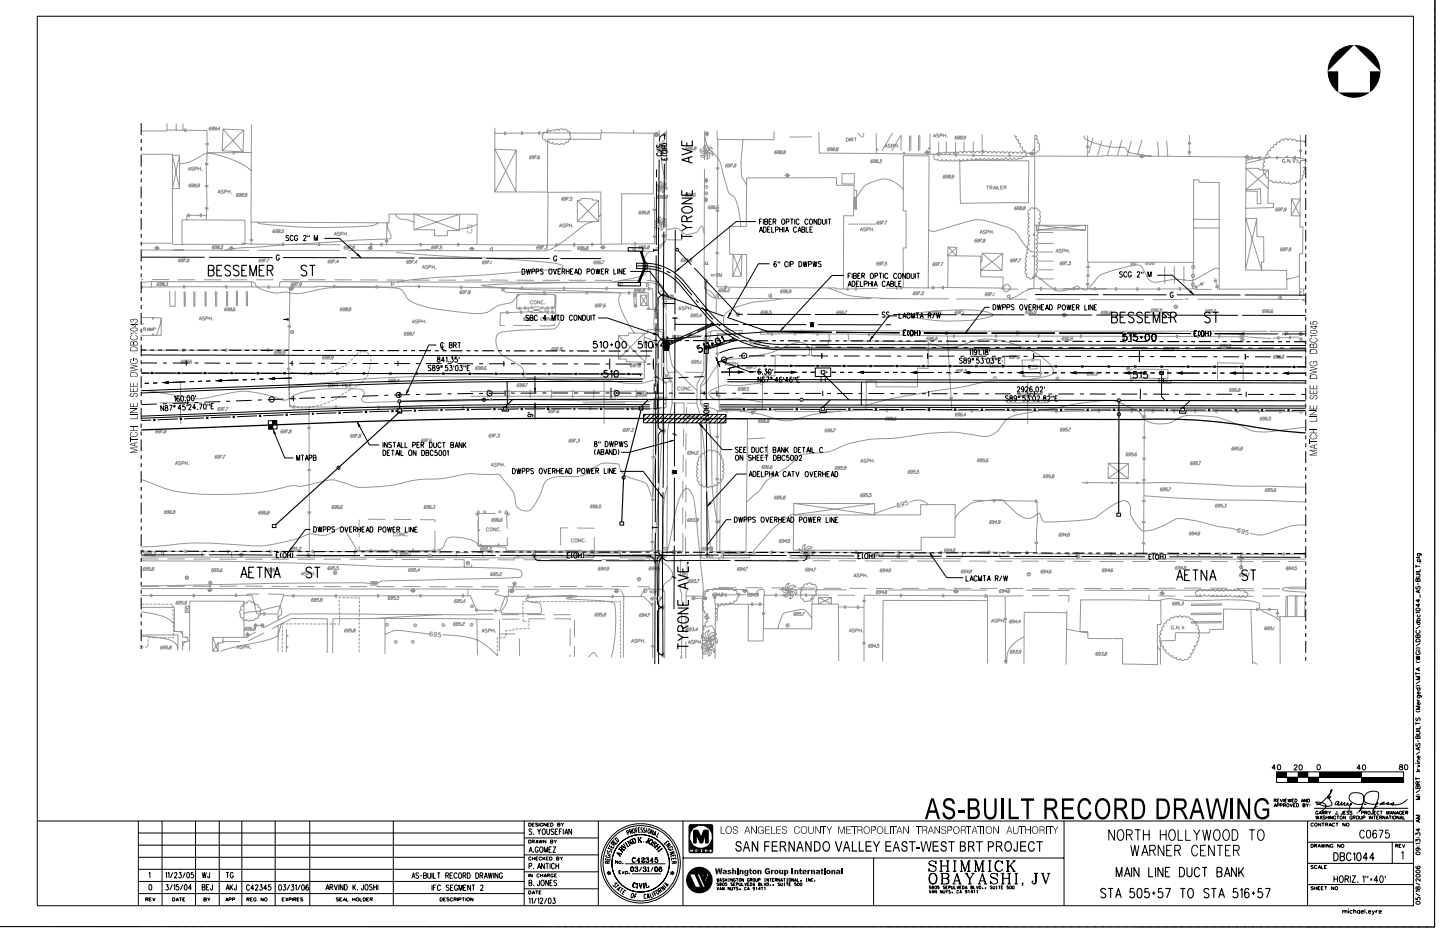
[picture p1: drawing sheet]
<svg xmlns="http://www.w3.org/2000/svg" width="432mm" height="279mm" viewBox="0 0 432 279" stroke-linecap="round" stroke-linejoin="round" font-family="sans-serif">
<g fill="none" stroke="#000" stroke-width=".3">
<path d="M430.2 -.1v278h-430.3M430.4 -.1l-.2 278.1-430.3-.2M11.2 4.9h412.6v266.6h-412.6zM430.2 .2v.6M430.2 2.6v.6M430.2 5v.5M430.2 7.3v.6M430.2 9.7v.6M430.2 12.1v.6M430.2 14.4v.6M430.2 16.8v.6M430.2 19.2v.6"/>
<path d="M42.3 36.9v3.6M430.2 21.5v.6M430.2 23.9v.6M430.2 26.3v.6M430.2 28.7v.6M430.2 31v.6M430.2 33.4v.6M430.2 35.8v.6M430.2 38.1v.6M42.3 41.7v1.1M42.3 44v1.2M42.3 46.4v3.6"/>
<path d="M42.3 51.1v1.2M42.3 53.5v1.2M42.3 55.9v3.5M196.8 50.8v2.3M196.8 54.4v19M196.9 44.7l1.6 .7M197.1 43.4l-.2 .3 .2 .5h.2l.4-.6a.42 .42 0 0 1 .7-.1 .42 .42 0 0 1 0 .6l-.2 .1M197.3 45.8a.46 .46 0 0 0-.4 .6 .46 .46 0 0 0 .6 .3h.4a.46 .46 0 0 0 .6-.3 .46 .46 0 0 0-.4-.6M197.7 47.9l-.2 19M198.5 46.4a1.3 1.3 0 0 0 1.6 .1M198.5 47.2v.8h1.5v-.8M198.5 44.6h1.6"/>
<path d="M198.5 43.3l1-.3 .6 .3M198.5 43.7l1.6 .1M198.5 45.3a.93 .93 0 0 1 1.6 .3 .8 .8 0 0 1-1 .5 .8 .8 0 0 1-.6-.8zM199.2 47.5v.5M199.2 43.8v.8M199.2 49.1l-.1 19.1M199.3 41.9v-1.6l-.3 .1a1.69 1.69 0 0 0-1.3 1.9M391.5 40.4v3.6M391.5 45.2v1.2M391.5 47.5v1.2M391.5 49.9v3.6M391.5 54.7v1.1"/>
<path d="M391.5 57v1.2M391.5 59.4v3.5M430.2 40.5v.6M430.2 42.9v.6M430.2 45.3v.5M430.2 47.6v.6M430.2 50v.6M430.2 52.4v.6M430.2 54.7v.6M430.2 57.1v.6M430.2 59.5v.6M42.3 77.1h19.1"/>
<path d="M42.3 60.6v1.2M42.3 63v1.2M42.3 65.4v3.5M42.3 70.1v1.2M42.3 72.5v1.2M42.3 74.8v3.6M42.3 79.6v1.2M62.7 77.1l19 .1M83.7 76.8l-.1-.3a.78 .78 0 0 0-.8 .5 .78 .78 0 0 0 .3 .9l.3 .1 .3-.2v-.4h-.3M84.9 77.2l19 .1M86.6 70.8l-.6-.2-.3 .4 .7 .5 .2 .4-.3 .2-.6-.2M87.9 71a.46 .46 0 0 0-.6-.4 .46 .46 0 0 0-.3 .6v.3a.46 .46 0 0 0 .3 .6 .46 .46 0 0 0 .6-.3"/>
<path d="M89.2 71l-.2-.4a.76 .76 0 0 0-.8 .7 .76 .76 0 0 0 .7 .8l.3-.6h-.3M91 71l.1-.4 .6 .1 .1 .3-.8 1.1h.8M92.3 70.6v.5M92.8 70.5v.6M94.2 72.1v-1.6l.5 1.6 .5-1.6v1.6M97.3 71.5h4.5l6.5 5.8M105.2 77.3h19M125.5 77.3l19.1 .1M145.8 77.4l19.1 .1M166.9 77.1a.46 .46 0 0 0-.5-.4 .46 .46 0 0 0-.4 .6l.2 .8 .2 .2 .5-.3v-.3h-.3M168.1 77.5h12.1M188.3 74.3h4.5v1h-4.5z"/>
<path d="M190.9 79.7a18.3 18.3 0 0 1 7.4 .9M192 75.3l1.1 3.6M192.2 75.3l1.3 4M192.4 75.3l1.1 3.6M192.9 78.9h1.2v1.7h-1.2zM193.6 79l-2.7-.1v1.6a14.4 14.4 0 0 1 13 4.9l7.4 8.9a29.1 29.1 0 0 0 22.5 10.5l157.7 .4M193.6 79a15.1 15.1 0 0 1 11.5 5.4l7.5 8.9a27.8 27.8 0 0 0 21.2 10l157.7 .3M196 75h1.6M196 74.6v.8M196.8 76.6l-.1 19M197.5 68.2l-.1 19a1.54 1.54 0 0 0 1.5 1.3M199.1 69.4l-.2 19.1"/>
<path d="M202.5 68.9l-.1 19M203.4 75.1l3.9 4.3M226.7 66.4h-5.9l-18.4 15.1M227.7 69.6l.5-1.6 .5 1.6M227.7 66.4h.5M227.9 69.1h.6M228.5 65.7h-.8v1.6M228.9 68a.81 .81 0 0 1 .9 .8 .81 .81 0 0 1-.9 .8zM228.9 65.7v1.6M229.3 66.4l.8 .1 .1 .5-.3 .3h-.6v-1.6h.8l.1 .4-.3 .3M230.2 68.8h.5M230.6 66.4h.5"/>
<path d="M230.8 79.1h-3.4l-9.2 16.1M231 68h-.8v1.6h.8M231.4 68v1.6h.7M231.4 65.7h-.8v1.6h.8M231.8 66.4l.7-.1 .1-.5-.8-.1v1.6M232.2 66.4l.5 .9M232.5 68.9l.7-.1 .1-.6-.8-.2v1.6M232.8 78.7l-.1-.2a.79 .79 0 0 0-.8 .6 .79 .79 0 0 0 .5 .9l.4-.3-.1-.5-.4-.1-.2 .4M233.3 78.4v.6M233.8 68.8h.9M233.8 68v1.6M233.8 78.4v.6"/>
<path d="M234.5 65.9l.2-.2a.83 .83 0 0 1 .7 .8 .83 .83 0 0 1-.7 .8 1.05 1.05 0 0 1-.2-1.4zM234.7 68v1.6M235.1 68v1.6M235.5 69.6l.5-1.6 .5 1.6M235.7 69.1h.6M235.8 66.5l.7-.1v-.7h-.7v1.6M236.2 78.8l-.3-.4a.8 .8 0 0 0-.6 .8 .8 .8 0 0 0 .6 .8l.3-.4M236.6 78.4v1.6M237 79.2l.8-.1v-.6l-.8-.1v1.6M237 65.7h.9M237.4 65.7v1.6M238.3 65.7v1.6"/>
<path d="M238.8 68.4l-.3-.4a.82 .82 0 0 0-.6 .8 .82 .82 0 0 0 .6 .8l.3-.3M239.3 69.6l.4-1.6 .5 1.6M239.4 69.1h.7M239.6 78.4a.79 .79 0 0 1 .8 .8 .79 .79 0 0 1-.8 .8zM239.6 66l-.2-.3a.78 .78 0 0 0-.8 .6 .78 .78 0 0 0 .4 .9l.3 .1 .3-.4M240.5 68.8l.8 .2v.4l-.5 .3-.3-.1v-1.6l.8 .2v.5l-.3 .1M240.8 78.4l.3 1.6 .3-1.6 .3 1.6 .3-1.6M241.7 68v1.6h.7M242.3 66a.48 .48 0 0 0-.6-.3 .48 .48 0 0 0-.4 .6v.3a.48 .48 0 0 0 .4 .7 .48 .48 0 0 0 .6-.4M242.4 79.2l.8-.1v-.7h-.8v1.6M242.8 65.9l.3-.2a.83 .83 0 0 1 .6 .8 .83 .83 0 0 1-.6 .8 1.05 1.05 0 0 1-.3-1.4zM242.9 68.8h.5"/>
<path d="M243.7 68h-.8v1.6h.8M244.9 65.7v1.6l-.8-1.6v1.6M244.9 78.4l-.3 1.6-.3-1.6-.2 1.6-.4-1.6M245.4 65.7a.81 .81 0 0 1 .8 .8 .81 .81 0 0 1-.8 .8zM246.2 78.6l-.3-.2-.5 .2 .1 .4 .6 .3 .1 .5a.51 .51 0 0 1-.8 0M246.6 65.7l.1 1.3 .3 .3 .5-.5v-1.1M247.9 65.7v1.6M248.3 65.7h.9M248.8 65.7v1.6M391.5 64.1v1.2M391.5 66.5v1.2M391.5 68.9v3.5"/>
<path d="M391.5 73.6v1.2M391.5 76v1.2M391.5 78.4v3.5M430.2 61.8v.6M430.2 64.2v.6M430.2 66.6v.6M430.2 69v.6M430.2 71.3v.6M430.2 73.7v.6M430.2 76.1v.6M430.2 78.4v.6M42.3 82v1.1"/>
<path d="M42.3 84.3v3.6M42.3 89.1v1.2M42.3 91.4v1.2M42.3 93.8v3.6M42.3 98.6v1.1M85 95.8h1.4M156.5 80.6a.81 .81 0 0 1 .9 .8 .81 .81 0 0 1-.9 .9zM157.8 80.6l.4 1.7 .3-1.7 .3 1.6 .2-1.6M158.5 94.7l-.3-.2-.5 .2v.3l.9 .7-.3 .4-.6-.2M159 95.2l.7 .1 .1 .5-.3 .3h-.5v-1.6l.7 .1 .1 .4-.3 .2M159.5 81.4l.8-.1-.1-.5-.7-.2v1.6M160.7 81.4l.8-.1v-.5l-.8-.2v1.6"/>
<path d="M161.1 94.9a.47 .47 0 0 0-.6-.4 .47 .47 0 0 0-.3 .6l.1 .6 .3 .4 .5-.4M162.9 80.9l-.6-.2-.3 .4 .7 .4 .2 .5-.3 .2-.6-.2M163.8 95.5h-.9l.6-1v1.6M164.8 80.7l.1-.1a.8 .8 0 0 1 .6 .8 .8 .8 0 0 1-.6 .8l-.4-.6zM165.5 96.1v-1.6l.5 1.6 .5-1.6v1.6M166.9 80.6l-.5 1.6-.5-1.6M166.9 94.5h.9M167.3 81.4h.5M167.3 94.5v1.6M168.1 80.6h-.8v1.6h.8M168.2 94.5a.79 .79 0 0 1 .9 .8 .79 .79 0 0 1-.9 .8zM168.5 81.4a.56 .56 0 0 0 .9-.5l-.3-.3h-.6v1.6"/>
<path d="M169 81.4l.4 .8M169.8 81.4h.8M169.8 80.6v1.6M170.6 80.6v1.6M171.1 81.4h.4M171.7 94.9l-.2-.3a.75 .75 0 0 0-.8 .7 .75 .75 0 0 0 .7 .8l.3-.4M171.9 80.6h-.8v1.6h.8M172.3 94.5h.1a.81 .81 0 0 1 .6 .8 .81 .81 0 0 1-.6 .8l-.3-.7zM172.3 82.2l.5-1.6 .5 1.6M172.4 81.7h.7M173.5 80.6a.81 .81 0 0 1 .9 .8 .81 .81 0 0 1-.9 .8zM174.3 94.5v1.6l-.9-1.6v1.6"/>
<path d="M174.7 94.5a.79 .79 0 0 1 .9 .8 .79 .79 0 0 1-.9 .8zM176 94.4v1.2l.4 .5 .4-.3v-1.4M176 81.4l.8-.1v-.6l-.8-.1v1.6M177.2 94.4v1.7M177.4 80.8a.63 .63 0 0 1 .9 .1 .63 .63 0 0 1-.1 .9 .48 .48 0 0 1-.6 .4 .48 .48 0 0 1-.3-.6zM177.7 94.4h.8M178.1 94.4v1.7M178.7 80.6l.3 1.6 .3-1.6 .3 1.6 .3-1.6M179.4 95.3h2.7l15.3 5.2M180.3 81.3h.5M181.1 80.6h-.8v1.6h.8M181.5 81.3l.8-.1v-.5l-.8-.1v1.6"/>
<path d="M181.9 81.3l.5 .9M184.1 80.6v1.6h.7M185.2 80.6v1.6M185.4 84.7h6.7v1h-6.7zM186.5 80.6v1.6l-.9-1.6v1.6M186.9 81.3h.5M187.7 80.6h-.8v1.6h.8M189 81.4h5.9l5.8 7.7M193 80.6l-1.7 4M193.4 80.1l-1.8 4.4M193.5 80.6l-1.7 4.1M196.7 96.9l-.1 19.1"/>
<path d="M198.9 88.5l-.8 .2-.8 .9v11l.8 .9 .8 .2M198.9 88.5l18 6.2M198.9 88.5v20.3M199.1 91h3.3M199.9 81.3l1.1 .6M202.4 89.2v5M202.4 95.3v3.8M202.4 97.2l19 .1M202.5 82.9l2 2 3 3.6M203 95.6v-.3h-1.2v.3M208.2 80.3l13 13.9h1.6M208.7 89.9l.7 .9"/>
<path d="M210.6 92.2l3.1 3.6M211.7 84.3l.1 35.5M213.4 97.4l-4.3 1.9M213.7 96.8l-.3 .1 .2 .3 .4 .3 .3-.1M213.7 96.9l-13.3 5.9M214.2 97.3l-13.8 6.2M215.1 97l.9 .7M217.4 98.8l4.1 2.4M218.1 95.2l12.3 4.2M222.7 97.3h19.1M224.1 94.2l19 .1M230.4 99.4l-19 1.4"/>
<path d="M230.4 99.4l19 .2M242.9 96.5l.3 1.6 .3-1.6 .3 1.6 .3-1.6M244.4 94.3h19M245.2 97.3l19.1 .1M250.7 99.6l19 .2M253 82.6h-3.5l-15.7 16.8M254.3 85.9l.5-1.6 .5 1.6M254.3 82.7h.5M254.5 85.3h.6M255.1 81.9h-.8v1.6M255.5 84.3a.81 .81 0 0 1 .9 .8 .81 .81 0 0 1-.9 .8zM255.5 81.9v1.6"/>
<path d="M255.9 82.7h.8l.1 .3-.1 .3-.4 .2h-.4v-1.6l.8 .1 .1 .3-.3 .4M256.8 85h.5M257.2 82.7h.5M257.6 84.3h-.8v1.6h.8M258 84.3v1.6h.7M258 81.9h-.8v1.6h.8M258.4 82.7a.55 .55 0 0 0 .6-.1 .55 .55 0 0 0 .2-.6l-.8-.1v1.6M258.8 82.7l.4 .8M259.1 85.1l.9-.2-.1-.5-.8-.1v1.6M260.4 85h.9M260.4 84.3v1.6M261.2 82a.78 .78 0 0 1 .8 .5 .78 .78 0 0 1-.3 .9l-.1 .1a.85 .85 0 0 1-.7-.6 .85 .85 0 0 1 .3-.9z"/>
<path d="M261.3 84.3v1.6M261.7 84.3v1.6M262.1 85.9l.5-1.6 .5 1.6M262.3 85.3h.6M262.3 82.7l.9-.1-.1-.6-.8-.1v1.6M263.6 81.9h.9M264 81.9v1.6M264.9 81.9v1.6M265.4 93.8a.43 .43 0 0 0-.7-.2 .43 .43 0 0 0 .1 .7l.5 .3 .1 .3-.3 .2-.6-.2M265.4 84.7a.46 .46 0 0 0-.5-.4 .46 .46 0 0 0-.4 .6v.4a.47 .47 0 0 0 .3 .6 .47 .47 0 0 0 .6-.4M265.6 97.4h1.6M265.9 85.9l.5-1.6 .4 1.6"/>
<path d="M266 85.3h.7M266.2 82.3a.46 .46 0 0 0-.6-.4 .46 .46 0 0 0-.3 .6l.3 .9 .4 .1 .2-.4M266.7 93.8l-.3-.3-.6 .3 .1 .3 .8 .6-.3 .4-.6-.2M267.1 85h.5l.3 .3v.4l-.5 .2h-.3v-1.6l.7 .1 .1 .4-.3 .2M267.8 94.3l19.1 .1M268.4 84.3v1.6h.7M268.9 82.3a.46 .46 0 0 0-.6-.4 .46 .46 0 0 0-.3 .6l.2 .9 .4 .1 .3-.4M268.9 94.7h-2.4l-5.7 7.4M269.4 82.1l.1-.1a.78 .78 0 0 1 .8 .5 .78 .78 0 0 1-.3 .9l-.1 .1a.85 .85 0 0 1-.5-1.4zM269.5 85h.5M269.6 93.8v1.6h.7M270.3 84.3h-.8v1.6h.8"/>
<path d="M270.7 95.4l.5-1.6 .5 1.6M270.9 99.7h.5M270.9 94.9h.6M271.5 81.9v1.6l-.8-1.6v1.6M271.7 99h-.8v1.5l.8 .1M271.9 81.9a.79 .79 0 0 1 .9 .8 .79 .79 0 0 1-.9 .8zM272.4 99l-.2 1 .2 .6M272.8 94.2l-.1-.3a.78 .78 0 0 0-.8 .5 .78 .78 0 0 0 .3 .9l.3 .1 .3-.4M273.1 99.1a.72 .72 0 0 1 .8 .7 .72 .72 0 0 1-.8 .7l-.2-.5zM273.2 81.9l.1 1.4 .3 .2 .4-.2 .1-1.4M273.3 95.4v-1.6l.5 1.6 .4-1.6v1.6M274.3 99v1.6"/>
<path d="M274.3 99.7l.8 .1M274.5 81.9v1.6M274.7 93.8h.8M274.9 81.9h.9M275.1 93.8v1.6M275.1 99v1.6M275.3 81.9v1.6M275.6 99l.3 1-.3 .6M275.9 95.4l.5-1.6 .5 1.6M276.1 94.9h.6M277 99.8l19 .1M278.3 94.6l.8-.1v-.5l-.8-.2v1.6"/>
<path d="M278.8 94.6l.4 .8M280.3 93.8l-.7 1.6M280.8 93.8l.3 1.6 .3-1.6 .3 1.6 .3-1.6M288.1 94.4h19.1M296.8 92.1h-1.4l-5.9 7.7M297.3 99.9h19.1M297.8 91.3a.79 .79 0 0 1 .8 .8 .79 .79 0 0 1-.8 .8zM299 91.3l.3 1.6 .3-1.6 .3 1.6 .4-1.6M300.7 92.1l.8-.1v-.6l-.8-.1v1.6M301.9 92.1h.8v-.7l-.8-.1v1.6M304.1 91.5l-.5-.2-.4 .2 .1 .4 .5 .2a.45 .45 0 0 1 .1 .8 .45 .45 0 0 1-.7-.2M305.9 91.6l.2-.3a.84 .84 0 0 1 .6 .8 .84 .84 0 0 1-.6 .8 1.06 1.06 0 0 1-.2-1.3z"/>
<path d="M307.1 91.3l.5 1.6 .5-1.6M308.4 94.4h19.1M308.5 92.1h.5M309.3 91.3h-.8v1.6h.8M309.8 92.1l.7-.1v-.6l-.7-.1v1.6M310.2 92.1l.4 .8M310.4 88.3h19M311 92.1h.9M311 91.3v1.6M311.9 91.3v1.6M312.3 92.1h.5M313.1 91.4l-.8-.1v1.6h.8"/>
<path d="M313.5 92.9l.5-1.5 .5 1.5M313.6 92.4h.7M314.7 91.4a.79 .79 0 0 1 .9 .7 .79 .79 0 0 1-.9 .8zM317.2 92.2l.8-.2v-.5l-.8-.1v1.5M317.6 99.9h19.1M318.6 91.6l.3-.2a.77 .77 0 0 1 .6 .8 .77 .77 0 0 1-.7 .7l-.3-.6zM319.9 91.4l.3 1.5 .3-1.5 .3 1.5 .3-1.5M321.5 92.1h.5M322.3 91.4h-.8v1.6h.8M322.7 92.1l.8-.1v-.6h-.8v1.6M323.2 92.1l.4 .9M325.3 91.4v1.6h.7"/>
<path d="M326.4 91.4v1.6M327.7 91.4v1.6l-.8-1.6v1.6M328.1 92.1h.5M328.8 94.4l19 .1M328.9 91.4h-.8v1.6h.8M330.7 88.3l19.1 .1M336.5 81.7l-.2-.3-.6 .3 .1 .4 .6 .3 .1 .4a.51 .51 0 0 1-.8 0M337.9 81.8l-.2-.3a.73 .73 0 0 0-.8 .8 .73 .73 0 0 0 .8 .7l.2-.3M337.9 99.9l19.1 .1M339.2 81.8a.48 .48 0 0 0-.6-.3 .48 .48 0 0 0-.3 .5v.5a.48 .48 0 0 0 .5 .6 .48 .48 0 0 0 .4-.6h-.3M341 81.8l.2-.4 .6 .3-.8 1.4h.8M342.3 81.4v.6"/>
<path d="M342.8 81.4v.6M344.3 83l-.1-1.6 .5 1.6 .5-1.6v1.6M347 82.5h4.5l6.5 5.8M349.8 93.9l-.3-.2-.5 .1 .1 .6 .6 .3 .1 .3-.3 .3-.5-.3M351 93.9a.43 .43 0 0 0-.7-.2 .43 .43 0 0 0 .1 .7l.6 .3v.3l-.3 .3-.5-.3M351.8 88l-.1-.2a.63 .63 0 0 0-.8 .1 .63 .63 0 0 0 0 .9 .44 .44 0 0 0 .6 .4 .44 .44 0 0 0 .3-.6h-.3M352.2 94.5h19M352.9 88.4h19.1M358.1 99.9h.5M358.9 99.2h-.8v1.6h.8M359.7 99.2l-.3 .6 .2 1M360.4 99.3l.1-.1a.83 .83 0 0 1 .6 .8 .83 .83 0 0 1-.6 .8l-.4-.7z"/>
<path d="M361.5 99.9h.8M361.5 99.2v1.6M362.3 99.2v1.6M362.8 99.2l.3 1-.3 .6M372.5 94.5l19 .1M373.3 88.4l18.2 .1M391.5 83.1v1.2M391.5 85.5v1.2M391.5 87.8v3.6M391.5 92.6v1.2M391.5 95v1.1M391.5 97.3v3.6"/>
<path d="M430.2 80.8v.6M430.2 83.2v.6M430.2 85.6v.5M430.2 87.9v.6M430.2 90.3v.6M430.2 92.7v.6M430.2 95v.6M430.2 97.4v.6M430.2 99.8v.6M42.3 106.4l152.8 .3M42.3 108.8h4.8M42.3 100.9v1.2"/>
<path d="M42.3 103.3v3.5M42.3 108v1.2M42.3 110.4v1.2M42.3 112.8v3.5M42.3 117.5v1.2M42.3 119.9v1.2M44.7 114.9h-1.3M44.7 111.8h-2.4l150.4 .3M45.3 111.5l.6 .6M45.9 111.5l-.6 .6M46.6 111.8h6M47.2 114.8l-1.3 .1"/>
<path d="M48.9 108.8h1.1M51.8 108.8h4.8M52.3 119.1l.2-.4 .1 1.7M53.3 111.5l.6 .7M53.7 118.9l-.1-.1a.77 .77 0 0 0-.7 .7 .77 .77 0 0 0 .6 .8 .44 .44 0 0 0 .4-.4 .44 .44 0 0 0-.4-.5 .44 .44 0 0 0-.5 .4M53.9 111.5l-.6 .7M54.4 118.7h.1a.92 .92 0 0 1 .1 1.6l-.4-.7zM54.5 111.8h6M55.6 114.5l-5 .2M55.8 108v1.6M56.3 118.7a.8 .8 0 0 1 .7 .6 .8 .8 0 0 1-.4 .9l-.3-.1-.2-.6zM56.3 119.9v1.6"/>
<path d="M57.5 118.6l.2-.1a.9 .9 0 0 1 .5 .8 .9 .9 0 0 1-.5 .8l-.3-.6zM58.1 114.4h-1.2M58.3 108.8h1.2M58.6 118.5l.1 .5M60.6 114.3h-1.2M61.2 111.5l.6 .7M61.3 108.8l4.7 .1M61.8 111.5l-.6 .7M62.4 111.9h6.1M63.1 114.2l-1.3 .1M67.8 108.9h1.2M69.1 111.5l.7 .7"/>
<path d="M69.8 111.5l-.7 .7M70.4 111.9h6M70.8 108.9h4.7M71.5 113.9l-5 .2M74 113.8l-1.2 .1M76.5 113.7l-1.2 .1M77 111.6l.7 .6M77.3 108.9h1.2M77.7 111.6l-.7 .6M78.3 111.9h6.1M78.5 119.9h-1.2M79 113.6l-1.2 .1"/>
<path d="M80.3 108.9h4.7M81.4 119.7l.1 .1zM81.4 119.8h.1M85 119.6l-4.7 .2M85 111.6l.6 .6M85.6 111.6l-.6 .6M86.3 111.9h6M86.8 108.9h1.2M87.3 119.5h1.3M87.5 113.3l-5 .2M87.6 108.1v1.6M88 118.7v1.6"/>
<path d="M88 119.5h-1.2M88 118.9v1.2M89.7 108.9h4.8M92.9 111.6l.7 .7M93.6 111.6l-.7 .6M94.2 111.9h6M94.5 119.3l-4.8 .2M96.3 108.9h1.2M97.5 119.2h-1.2M99.2 108.9l4.8 .1M100.9 111.6l.6 .7M101.5 111.6l-.6 .7"/>
<path d="M102.2 111.9l6 .1M104 119l-4.8 .1M105.7 109h1.2M106.9 118.8l-1.2 .1M108.7 109h4.8M108.8 111.6l.6 .7M109.4 111.6l-.6 .7M113.5 118.6l-4.8 .2M115.2 109h1.2M116.4 118.5h-1.2M116.8 111.7l.6 .6M117.4 111.7l-.6 .6"/>
<path d="M118.2 109h4.7M119.3 108.2v1.6M119.5 118.4l.1 .1zM119.5 118.4h.1M119.7 117.6l.1 1.6M122.9 118.3l-4.7 .1M124.7 111.7l.6 .6M124.7 118.3h1.2M124.7 109h1.2M125.3 111.7l-.6 .6M127.7 109h4.7M129.2 109.8l-.3-.3-.5 .3 .1 .4 .6 .2 .1 .5-.3 .2-.5-.2"/>
<path d="M129.8 109.6v.5l.5 .2a.46 .46 0 0 1 .1 .7 .46 .46 0 0 1-.7 0 .46 .46 0 0 1 .1-.7l.4-.1 .2-.5zM130.8 103.4h-2.2l-6.9 15M131.2 107.1l.1 .5 .6 .3v.6l-.2 .1-.5-.1-.1-.4 .8-.9zM131.7 110.1l-.2 .3a.46 .46 0 0 1-.6-.4 .46 .46 0 0 1 .6-.4 .79 .79 0 0 1 .3 .9 .79 .79 0 0 1-.8 .5v-.1M132.2 109.7h.4v.4h-.4zM132.4 118.1l-4.7 .1M132.6 103.3v1.6h.7M132.6 111.7l.7 .6M133 103.1l-.2-.3a.78 .78 0 0 0-.8 .5 .78 .78 0 0 0 .3 .9l.4 .1 .3-.4M133.3 111.7l-.7 .6M133.3 108.1h-.9l.6-1.1v1.6M133.7 107.3l.3-.3v1.6"/>
<path d="M134.2 109.6h-.6l-.1 .6 .6-.1 .2 .8-.5 .2-.3-.3M134.2 118.1h1.2M134.2 109h1.2M134.5 108.5h.1M134.7 103.5h.8l.1 .5-.3 .3h-.6v-1.6l.8 .1 .1 .4-.3 .3M134.9 109.6h.7l-.4 .6a.49 .49 0 0 1 .4 .6 .49 .49 0 0 1-.8 .2l-.1-.2M135.2 107h.6l-.3 .6a.46 .46 0 0 1 .4 .7 .46 .46 0 0 1-.8 0M136 103.5l.7-.1v-.6l-.7-.1v1.6M136.1 109.6v.5M136.4 103.5l.5 .8M136.7 109.6h.2a.89 .89 0 0 1 0 1.5l-.3-.3zM137.1 107h-.6l-.1 .7a.48 .48 0 0 1 .7 0 .48 .48 0 0 1-.1 .7 .48 .48 0 0 1-.6-.1"/>
<path d="M137.2 109l4.7 .1M137.3 102.7h.8M137.7 107v.6M137.7 102.7v1.6M137.9 109.6h.7l-.4 .6a.49 .49 0 0 1 .4 .6 .49 .49 0 0 1-.8 .2v-.2M139.1 109.6v.5M139.6 109.6v.5M140.1 110.3h.4M140.5 111.7l.7 .7M140.8 109.6h-.7v1.5h.7M141.2 111.7l-.7 .7M141.8 112l6.1 .1"/>
<path d="M141.9 118h-4.7M143.7 117.9h1.2M143.7 109.1h1.2M146.6 109.1h4.8M146.7 117.9l.2 .1zM146.8 117.9h.1M148.5 111.7l.6 .7M149.1 111.7l-.6 .7M149.8 112.1h6M151.1 108.2v1.6M151.4 117.9h-4.8M151.5 117.1v1.6"/>
<path d="M152.1 114.4v6.9M153.2 117.9h1.1M153.2 109.1h1.1M156.1 117.9h4.8M156.1 109.1h4.8M156.4 111.8l.7 .6M157.1 111.8l-.7 .6M157.7 112.1h6M160.4 112.7v5.1M162.6 117.8h1.2M162.6 109.1h1.2M164.4 111.8l.6 .6"/>
<path d="M165 111.8l-.6 .6M165.6 117.8h4.7M165.6 109.1h4.7M165.7 112.1h6M172.1 117.8h1.2M172.1 109.1h1.2M172.3 111.8l.6 .6M172.9 111.8l-.6 .6M173.6 112.1h6M175.1 117.8h4.7M175.1 109.1h4.7M180.3 111.8l.5 .6"/>
<path d="M180.9 111.8l-.7 .6M181.5 112.1h6M181.6 117.8h1.2M181.6 109.1h1.2M182.8 107.5v3.2M183.2 116.2v3.2M184.6 117.8l4.7 .1M184.6 109.1h4.7M184.8 117.8l.2 .1zM184.9 117.9h.1M188.2 111.8l.6 .6M188.8 111.8l-.6 .6"/>
<path d="M189.4 112.1h2.6v.7M191.1 117.9h1.2M191.1 109.1h1.2M192.7 113.7h-35.9l-28.8 .4-22.6 .6-63.1 2.4M192.7 114.4h-39.5l-26.5 .4-28.7 .9-55.7 2.1M194.1 117.9h4.7M194.1 109.1h1M195.9 107.5v3.2M196.2 113.3v-.2h.9v.2M196.2 119.6l-.1 3h1v-3M196.2 115v2.9M196.6 117.2v19.1"/>
<path d="M197.1 115v2.9M197.4 108.8v19a1.6 1.6 0 0 0 1.6 1.3M198.9 101.7a1.65 1.65 0 0 0-1.6 1.3l.1 4.5M198.9 110.1l.1 19M199.3 102.4h1.3v2.7h-1.3zM199.4 103.8h1M199.4 103.7l1 .1zM199.5 102.6h.9v2.3h-.9zM199.7 101h.6l-.6 1.6M199.8 102.6l-.1 2.3M199.9 102.6v2.3M200.1 102.6v2.3"/>
<path d="M200.2 102.6v2.3M200.6 117.9h1.2M201.8 113.3l-3 .2M202.4 100.4l-.1 19.1M203.5 117.9h4.8M204.8 101.3l-4.4 1.9h-.9M206.4 113.1l-2.9 .1M207.5 100l-1.1 .5M210.1 117.9h1.7M210.1 100.9l-11.2 .8M211.1 112.9l-3 .1M211.2 117.3v1.2"/>
<path d="M211.2 103.8h1.2v2.2h-1.2zM213 117.9h4.8M214.7 107.1l1.2 2.9M215 117.1v1.6M215 107.8l.6 1.5M215.3 108.6h.1M216.2 108.2l8.5 3.2h2.1M216.2 111.5h5M217 102.9l-4.6 1.4M217 107.8l.1 .1zM217.1 107.8h.1M218.1 113.7l173.4 .4"/>
<path d="M218.1 114.4l173.4 .4M219.5 117.9h1.2M219.8 102l-1.1 .4M219.8 107l-2 .5-2.5 1.1M220 101.4l-.4 .1 1.2 .6 .4-.1M220.2 101.5l-7.8 2.5M220.4 109.9l-1.7 .5v2.4M221 101.9l-8.6 2.7M221 109.5l.7 .6M221.7 109.4l-.6 .7M221.7 101.3l-.2 .2M222.5 117.9h4.7"/>
<path d="M222.8 106.6l-1.2 .1M223.1 106.6h.1zM223.1 109.6l-2.9 .4-2.1 .7M223.1 109.6l-.8 .1M223.1 102l1.1 .4M223.1 109.6l168.4 .4h-2.5M223.1 106.6h.1M223.1 109.6h5.2M224.6 106.7h4.7M224.7 111.5h1.2M226 102.9l4.6 .9M227.2 111.5h1.2"/>
<path d="M228 110.9l-.1-.2a.79 .79 0 0 0-.8 .6 .79 .79 0 0 0 .5 .9l.4-.2-.1-.6-.4-.1-.2 .4M228.1 113v1.6l-.8-1.6-.1 1.6M228.6 112.1h.1M229 109.3l.6 .7M229 117.9h1.2M229.2 110.6h.7l-.4 .7h.2a.47 .47 0 0 1 .1 .7 .47 .47 0 0 1-.7-.1M229.3 113.2l-.4-.2-.3 .3-.1 .8 .4 .5a.44 .44 0 0 0 .4-.6 .44 .44 0 0 0-.7-.2l-.1 .3M229.6 109.3l-.6 .7M229.7 111.6h1.2M229.7 113h.9l-.6 1.6M230.3 109.7h6M230.5 110.7l.3-.1a.92 .92 0 0 1 0 1.6l-.4-.3z"/>
<path d="M231.1 106.7h1.2M231.1 113.2h.4v.3h-.4zM231.7 110.6v.6M232 117.9h4.7M232.2 111.6h5M232.4 104l1.2 .1M233.3 114.1h-.9l.6-1.1v1.6M234.1 106.7h4.7M234.4 113.2l-.2-.2a.9 .9 0 0 0-.1 1.6 .44 .44 0 0 0 .4-.6 .44 .44 0 0 0-.7-.1l-.1 .2M235 113v.6M235.1 104.1h4.7M236.3 114.1h-.8l.6-1.1v1.6"/>
<path d="M236.9 109.3l.7 .7M237.5 113.2l-.1-.1a.79 .79 0 0 0-.8 .5 .79 .79 0 0 0 .3 1 .44 .44 0 0 0 .6-.2 .44 .44 0 0 0-.1-.6 .44 .44 0 0 0-.6 .1v.2M237.6 109.3l-.7 .7M238 113v.6M238.2 109.7h6M238.5 117.9h1.2M238.5 113v.6M239 113.8h.5M239.8 113h-.8v1.6M240.6 111.6h1.3M240.6 106.7h1.2M241.5 117.9h4.7"/>
<path d="M241.6 104.1h1.2M243.1 111.6h1.2M243.5 106.7h4.8M244.5 110.3h4.6v2.6h-4.6zM244.6 104.1h4.7M244.9 109.4l.6 .6M245.5 109.4l-.6 .6M245.6 111.6h.1M246.1 109.7h6.1M246.2 113.2v1.3M246.3 111.1h1.1v1h-1.1zM246.4 105.9v1.6"/>
<path d="M246.7 117.2v1.5M246.8 112.1l7.8 7.8M247.5 113.2v1.3M247.7 111.6h.4M248 118h1.2M249.4 111.6h1.2M250.1 106.7h1.1M251 118h4.7M251.1 104.1h1.2M251.9 111.6h1.2M252.8 109.4l.6 .6M253 106.7h4.8"/>
<path d="M253.4 109.4l-.6 .6M254 104.1h4.8M254.1 109.7h6M254.4 111.6h1.2M257.5 118h1.2M258.3 114.5v6.9M259.1 111.6h5M259.5 106.7h1.2M260.4 118h4.8M260.6 104.1h1.1M260.7 109.4l.7 .7M261.4 109.4l-.7 .7"/>
<path d="M262 109.7h6.1M262.5 106.7l4.8 .1M263.5 104.1h4.8M265.3 111.6h1.3M267 118h1.1M267.8 111.6h1.3M268.7 109.4l.6 .7M269 106.8h1.2M269.3 109.4l-.6 .7M269.9 118h4.8M270 109.7l6 .1M270 104.1h1.2"/>
<path d="M270.3 111.6l1.3 .1M272 106.8h4.7M273 104.1h4.7M275 111.7h5M276.4 118h1.2M276.6 109.4l.6 .7M277.2 109.4l-.6 .7M277.9 109.8h6M278.2 106v1.5M278.5 117.2v1.6M278.5 106.8h1.2M279.4 118h4.7"/>
<path d="M279.5 104.2h1.2M281.3 111.7h1.2M281.5 106.8h4.7M282.5 104.2h4.7M283.8 111.7h1.2M284.6 109.5l.6 .6M285.2 109.5l-.6 .6M285.8 109.8h6M285.9 118h1.2M286.3 111.7h1.2M288 106.8h1.2M288.5 107.6l-.3-.3-.5 .3v.3l.7 .4 .1 .5-.5 .1-.3-.2"/>
<path d="M288.9 118.1h4.7M289 104.2h1.2M289.1 107.4v.5a.58 .58 0 0 1 .7 .3 .58 .58 0 0 1-.3 .7 .5 .5 0 0 1-.6-.5 .5 .5 0 0 1 .7-.5l.1-.5zM290.7 105.1l.3-.3v1.6M290.9 111.7h5.1M291 106.8h4.7M291 107.9a.4 .4 0 0 1-.5 .3 .4 .4 0 0 1-.2-.6 .4 .4 0 0 1 .7 0v1l-.3 .3-.4-.2M291.4 105.1l.3-.3v1.6M291.5 107.5h.4v.4h-.4zM292 104.2h4.7M292.5 109.5l.6 .6M292.9 105.3a.4 .4 0 0 1-.4 .5 .4 .4 0 0 1-.4-.6l.4-.4a.94 .94 0 0 1-.1 1.6l-.2-.2"/>
<path d="M293.1 109.5l-.6 .6M293.3 105.1l.3-.3v1.6M293.5 107.3h-.6v.7a.47 .47 0 0 1 .7 0 .47 .47 0 0 1-.1 .7 .47 .47 0 0 1-.7-.1M293.8 109.8h6M294.2 106.2v.2zM294.2 107.4h.7l-.4 .5a.47 .47 0 0 1 .4 .7 .47 .47 0 0 1-.8 .2v-.2M294.7 105.1l.3-.3v1.6M295.4 118.1h1.2M295.4 107.4v.5M295.5 104.9l.1 .5 .5 .2a.45 .45 0 0 1 0 .7 .45 .45 0 0 1-.7-.2 .45 .45 0 0 1 .4-.6l.4-.5zM296 107.4a.79 .79 0 0 1 .8 .6 .79 .79 0 0 1-.5 .9l-.4-.3zM296.8 104.8l-.1 .5"/>
<path d="M297.2 111.7h1.2M297.3 107.4h.6l-.3 .5a.46 .46 0 0 1 .3 .8 .46 .46 0 0 1-.8-.1M297.5 106.8h1.2M298.4 118.1h4.7M298.4 107.4v.5M298.5 104.2h1.2M298.9 107.4v.5M299.4 108.1h.5M299.7 111.7h1.2M300.2 107.4h-.8v1.5h.8M300.4 106.8h4.8M300.4 109.5l.7 .6"/>
<path d="M301.1 109.5l-.7 .6M301.5 104.2h4.7M301.7 109.8h6M302.2 111.7h1.2M302.3 118.8l-.5-.2-.3 .4 .7 .5 .1 .5-.3 .2-.5-.2M302.9 118.7v.5a.52 .52 0 0 1 .7 .5 .52 .52 0 0 1-.7 .4 .61 .61 0 0 1 0-.6 .61 .61 0 0 1 .6-.3v-.5zM304.8 119.2a.4 .4 0 0 1-.5 .3 .4 .4 0 0 1-.2-.6 .4 .4 0 0 1 .7 0v.6l-.2 .6-.3 .1-.2-.2M304.9 118.1h1.2M305.1 116.3l.1-.3 .4-.1 .2 .5-.8 1.1h.9M305.4 118.7h.3v.5h-.3zM306.9 111.7h5M307 106.8h1.1"/>
<path d="M307 116.5a.4 .4 0 0 1-.4 .4 .4 .4 0 0 1-.3-.5l.3-.5a.94 .94 0 0 1 0 1.6l-.3-.2M307.3 118.6h-.6v.7a.47 .47 0 0 1 .7 0 .47 .47 0 0 1-.1 .7 .47 .47 0 0 1-.7-.1M307.6 116.3l.2-.4 .5 .3-.8 1.3h.8M307.8 118.1h4.8M308 104.2h1.2M308 118.6h.7l-.4 .7a.47 .47 0 0 1 .4 .6 .47 .47 0 0 1-.8 .2v-.2M308.4 109.5l.6 .7M309 109.5l-.6 .7M309.2 118.6v.6M309.5 116.2l-.1-.2a.79 .79 0 0 0-.8 .6 .79 .79 0 0 0 .5 .9 .44 .44 0 0 0 .4-.6 .44 .44 0 0 0-.7-.1l-.1 .2M309.6 109.8l6.1 .1M309.8 118.7a.79 .79 0 0 1 .8 .6 .79 .79 0 0 1-.5 .9l-.4-.3z"/>
<path d="M309.9 106.8h4.8M309.9 106v1.6M310 117.3v.2zM310.2 117.3v1.6M310.8 116a.79 .79 0 0 1 .8 .6 .79 .79 0 0 1-.5 .9l-.5-.3zM310.9 104.2h4.8M311 119l.3-.4 .4 .2v.5l-.8 .9h.9M311.9 116.3l.1-.3 .6 .1v.4l-.7 1h.8M313 118.7v.5a.57 .57 0 0 1 .6 .3 .57 .57 0 0 1-.2 .7l-.5-.1a.96 .96 0 0 1 .7-1.1v-.3zM313.1 111.8h1.3M313.2 116v.5M314.2 119l.1-.3a.44 .44 0 0 1 .6 .2 .44 .44 0 0 1-.2 .6l-.6 .7h.9"/>
<path d="M314.4 118.1h1.2M315.4 118.7v.5M315.6 111.8h1.3M315.9 118.7v.5M316.3 109.5l.6 .7M316.4 119.4h.5M316.4 106.8h1.2M316.9 109.5l-.6 .7M317.2 118.7h-.8v1.5h.8M317.3 118.1h4.8M317.5 104.2h1.1M317.6 109.9h6"/>
<path d="M318.1 111.8h1.3M319.4 106.8h4.7M320.4 104.2l4.8 .1M322.8 111.8h5M323.8 118.1h1.2M324.2 109.6l.7 .6M324.9 109.6l-.7 .6M325.5 109.9h6.1M325.9 106.8h1.2M326.8 118.1l4.8 .1M326.9 104.3h1.2M328.9 106.9h4.7"/>
<path d="M329.1 111.8h1.2M329.9 104.3h4.7M331.6 111.8h1.2M332.2 109.6l.6 .6M332.8 109.6l-.7 .6M333.3 118.2h1.2M333.5 109.9h6M334.1 111.8h1.2M335.4 106.9h1.2M336.3 118.2h4.7M336.4 104.3h1.2M338.4 106.9h4.7"/>
<path d="M338.8 111.8h4.9M339.4 104.3h4.7M340.1 109.6l.6 .6M340.7 109.6l-.6 .6M341.4 109.9h6M341.7 105.3v3.2M342 116.5l-.1 3.2M342.8 118.2h1.2M344.9 106.9h1.2M345 111.8h1.2M345.8 118.2h4.7M345.9 104.3h1.2"/>
<path d="M347.5 111.8h1.2M347.6 113.4v1.3M347.8 111.3h1.1v1h-1.1zM347.9 106.9h4.7M348 109.6l.7 .6M348.3 112.3v6.7l1.1 1.1M348.7 109.6l-.7 .6M348.8 113.4v1.3M348.9 104.3h4.7M349.3 109.9h6M350 111.8h1.2M352.3 118.2h1.2"/>
<path d="M354.4 106.9h1.2M354.7 111.8h5M355.3 118.2h4.7M355.4 104.3h1.2M356 109.6l.6 .6M356.6 109.6l-.6 .6M357.3 109.9h6M357.3 106.9h4.8M358.4 104.3h4.7M360.9 111.8h1.3M361.8 118.2h1.2M363.4 111.8h1.3"/>
<path d="M363.9 106.9h1.1M363.9 109.6l.6 .6M364.5 109.6l-.6 .6M364.7 118.2h4.8M364.9 104.3h1.2M365.2 109.9h6M365.9 111.8h1.3M366.8 106.9l4.8 .1M367.8 104.3l4.8 .1M370.6 111.8l5 .1M371.3 118.2h1.1M371.9 109.6l.6 .7"/>
<path d="M372.5 109.6l-.6 .7M372.8 100.1l-8.6-.1 19 .1M373.1 109.9l6 .1M373.3 107h1.2M373.4 106.1v1.6M373.7 117.4v1.6M374.2 118.2h4.8M374.4 104.4h1.1M376.3 107h4.7M376.9 111.9h1.2M377.3 104.4h4.8M379.3 111.9h1.3"/>
<path d="M379.8 109.6l.6 .7M380.4 109.6l-.6 .7M380.7 118.2h1.2M381 110h6.1M381.8 111.9h1.3M382.8 107h1.2M383.7 118.2h4.8M383.8 104.4h1.2M384.5 100.1h7M385.8 107h4.7M386.5 111.9h5M386.8 104.4h4.7"/>
<path d="M387.7 109.7l.7 .6M388.4 109.7l-.7 .6M390.2 118.2h1.2M391.5 104.6l-168.4-.3a17.6 17.6 0 0 0-7.4 1.5M391.5 102.1v1.2M391.5 104.4v1.2M391.5 106.8v3.6M391.5 111.5v1.2M391.5 113.9v1.2M391.5 116.3v3.5M430.2 102.2v.5M430.2 104.5v.6"/>
<path d="M430.2 106.9v.6M430.2 109.3v.6M430.2 111.6v.6M430.2 114v.6M430.2 116.4v.6M430.2 118.7v.6M39 124.2h2.2M39.2 131.8h2M42.3 122.3v3.5M42.3 127v1.2M42.3 129.4v1.2M42.3 131.7v3.6"/>
<path d="M42.3 136.5v1.2M42.3 138.9v1.1M45.3 125.9l-3 .2M46 125.6l.6 .6M46.6 125.6l-.6 .6M47.1 121.1l-4.8 .2M49 121.6l.1 1.5-.9-1.5 .1 1.6M49.6 121.6v.5l.7 .3-.1 .7h-.4l-.3-.2 .2-.6 .5-.4-.2-.4zM50 121l-1.1 .1M50.7 121.5h.9l-.5 1.6M52.1 121.6h.4v.4h-.4zM53.3 125.6l-6.1 .3"/>
<path d="M53.9 125.3l.7 .6M54.3 122.4l-.9 .1 .6-1.1v1.6M54.5 125.3l-.6 .6M55.4 121.3l-.6 .1v.6l.5-.1 .2 .2v.6l-.5 .2-.3-.3M55.6 120.1h.1M56 121.3v.5M56.6 121.7v-.3l.4-.2 .3 .4-.7 1.3h.8M56.6 120.7l-4.8 .2M58.7 122.3h-.9l.5-1.1 .1 1.6M59.2 122.6l.1 .2zM59.5 120.7h-1.2M59.7 121.2l.9-.1-.6 1.6"/>
<path d="M61.2 121.2l.1-.1a.92 .92 0 0 1 .1 1.6l-.4-.7zM61.2 125.3l-6 .3M61.8 125l.7 .6M62.3 121.1v.5M62.5 124.9l-.7 .7M62.8 121v.6M63.3 121.8h.5M64.1 121h-.9l.1 1.6h.8M66 120.4l-4.7 .2M69 120.3h-1.2M69.1 125l-6 .2M69.8 124.7l.6 .6"/>
<path d="M70.4 124.6l-.6 .7M75.5 120l-4.7 .2M77.1 124.7l-6.1 .2M77.7 124.3l.7 .7M78.3 124.3l-.6 .7M80.4 126.2l2.6-.2 .1 2.6-2.5 .1zM81.7 126.1l.1 2.6 3.6 8.6h2.6M83.1 127.3l-2.6 .1M85 124.4l-6 .2M85.6 124l.7 .6M86.3 124l-.7 .7M88.9 138v-1.6l.5 1.6 .5-1.6v1.6"/>
<path d="M90.3 136.4h.8M90.7 136.4v1.6M91.5 138l.5-1.6 .5 1.6M91.7 137.5h.6M92.7 137.3l.7-.1v-.7l-.7-.1v1.6M92.9 124.1l-6 .2M93.6 123.7l.5 .5M93.9 137.2l.8 .1 .1 .5-.3 .2h-.6v-1.6l.8 .1 .1 .4-.3 .3M94.1 123.8l-.5 .6M100.9 123.8l-6.1 .2M101.5 123.4l.7 .6M102.1 123.4l-.6 .7"/>
<path d="M107.1 126.4l3.7 7h2.9M108.8 123.5l-6 .2M109.4 123.1l.7 .7M110.1 123.1l-.7 .7M114.9 135a.79 .79 0 0 1 .8 .7 .79 .79 0 0 1-.8 .8zM114.9 132.6v1.6M116.1 132.6v1.6l-.8-1.6v1.6M116.1 135.7h.5M116.7 123.3l-6 .1M116.9 135h-.8v1.6h.8M117.3 122.9l.7 .7M117.3 135h.9"/>
<path d="M117.4 132.8l-.5-.2-.4 .4a1.04 1.04 0 0 1 .8 1.1l-.8-.2M117.8 135v1.6M117.8 132.6h.9M118 122.9l-.6 .7M118.2 132.6v1.6M118.6 136.6l.5-1.6 .5 1.6M118.7 136h.7M119.1 134.2l.5-1.6 .5 1.6M119.3 133.6h.6M119.3 122.5h1.1v1h-1.1zM119.8 135v1.6M120.2 135v1.6h.7"/>
<path d="M120.3 132.6v1.6h.7M121.5 132.6v1.6h.7M122.9 135a.83 .83 0 0 1 .6 .8 .83 .83 0 0 1-.6 .8 1.01 1.01 0 0 1 0-1.6zM123.5 123.1l-3 .1v.7h-1.3v-.7h-.6M123.7 133.4h.7l.1-.6-.8-.2v1.6M124.1 122.8l.7 .6M124.8 135v1.6l-.9-1.6v1.6M124.8 122.8l-.7 .6M125 133.3h.5M125.8 132.6h-.8v1.6h.8M126.2 133.3h.8v-.6l-.8-.1v1.6M126.4 135h.5a.82 .82 0 0 1 .4 1 .82 .82 0 0 1-.9 .6z"/>
<path d="M126.7 133.3l.4 .9M127.7 135.7l.8 .2v.5l-.4 .2h-.4v-1.6l.8 .1v.5l-.2 .1M128.8 132.6a.79 .79 0 0 1 .8 .8 .79 .79 0 0 1-.8 .8zM129.9 135.4a.48 .48 0 0 0-.6-.4 .48 .48 0 0 0-.3 .6v.4a.48 .48 0 0 0 .3 .6 .48 .48 0 0 0 .6-.4M130 132.6l.1 1.4 .3 .2a1.09 1.09 0 0 0 .5-1.6M131.1 135h-.6l-.1 .7 .6-.1a.58 .58 0 0 1 0 .9h-.6l-.1-.2M131.4 122.9l-6 .2M131.8 135.1l.2-.1a.85 .85 0 0 1 .5 .8 .85 .85 0 0 1-.5 .8l-.4-.7zM132.1 122.6l.6 .6M132.2 133a.46 .46 0 0 0-.6-.4 .46 .46 0 0 0-.3 .6l.1 .6 .3 .4 .5-.4M132.6 132.6h.9M132.7 122.6l-.6 .6"/>
<path d="M133.1 135.1l.1-.1a.92 .92 0 0 1 0 1.6l-.4-.7zM133.1 132.6v1.6M134.1 135.3l.3-.3v1.6M135.2 133.4h.7l.1 .3-.2 .5h-.6v-1.6l.8 .2v.4l-.3 .2M136.4 134.2l.5-1.6 .5 1.6M136.6 133.7h.7M138.5 132.6v1.6l-.8-1.6v1.6M138.9 132.6v1.6M139.2 133.3l.6 .9M139.4 122.8l-6.1 .1M139.8 132.6l-.9 1.1M140 122.5l.6 .6"/>
<path d="M140.6 122.5l-.6 .6M146.9 122l-35.4 .8-69.2 2.6M147.3 122.7l-6 .1M148 122.3l.6 .7M148.6 122.3l-.6 .7M151 122h1.1v.9h-1.1zM155.5 122.6h-3v.7h-1.9v-.7l-1.4 .1M156.1 122.3l.7 .6M156.8 122.3l-.7 .6M158.2 123.7h.6M158.8 124.2l.4 .2a.43 .43 0 0 1-.5 .6 .43 .43 0 0 1-.2-.8l1.2 .1 .1 .2-.2 .4M160.4 120.7v5.1"/>
<path d="M163.4 122.6h-6M164 122.3l.7 .6M164.7 122.3l-.7 .6M165.3 122.6h6.1M172 122.3l.5 .4M172.5 122.4l-.5 .5M173.3 122.6h6M178.4 132.4v.6a.58 .58 0 0 1 .6 .7l-.2 .2a.5 .5 0 0 1-.6-.5 .5 .5 0 0 1 .6-.4l.1-.6zM178.6 134.7l-.3 1 .3 .6M179 136.3l.5-1.6 .5 1.6M179.2 135.8h.6M179.5 132.3v.6"/>
<path d="M179.9 122.3l.7 .6M180 132.3v.6M180.2 135.5l.8 .1v.6l-.2 .1h-.6v-1.6l.8 .2v.4l-.2 .2M180.6 122.3l-.7 .6M181.2 122.6h6M181.5 132.3a.81 .81 0 0 1 .8 .8 .81 .81 0 0 1-.8 .8zM181.5 136.3l.5-1.6 .5 1.6M181.7 135.8h.6M182.8 132.3l.2 1.6 .3-1.6 .4 1.6 .3-1.6M183.6 134.7v1.6l-.9-1.6v1.6M184 134.7a.79 .79 0 0 1 .9 .8 .79 .79 0 0 1-.9 .8zM184.4 133.2l.7-.1v-.7l-.7-.1v1.6"/>
<path d="M185.3 134.7l.3 1-.3 .6M185.7 132.3l.3 1.6 .3-1.6 .3 1.6 .3-1.6M187.9 122.3l.6 .6M188.1 132.6l-.3-.3-.5 .3 .1 .4 .6 .3 .1 .4a.51 .51 0 0 1-.8 0M188.5 122.3l-.6 .6M189.1 122.6h5.9M191.7 122h1.1v.9h-1.1zM193 124.2h24.7v2.6l-24.7-.1zM193.7 124.2l-.7 .7M194.9 122h-48.1M194.9 121.3h-37.4l-29.4 .4-27.8 .8-58 2.3M195.1 124.2l-2.1 2.1"/>
<path d="M196.4 124.2l-2.6 2.5M196.6 137.5l-.1 19.1M197.7 124.2l-2.5 2.5M199 129.1a1.63 1.63 0 0 0-1.6 1.4v14.4M199 129.1l-.2 17.1M199.1 124.2l-2.5 2.5M200.4 124.2l-2.5 2.5M201.6 130l1.3 .5M201.8 124.2l-2.6 2.5M202.2 132l-13.4 3.6h-2.6M202.3 120.7l-.1 19.1M203.1 124.2l-2.5 2.5"/>
<path d="M204.5 124.2l-2.6 2.5M205.8 124.2l-2.5 2.5M207.1 124.2l-2.5 2.5M208.5 124.2l-2.5 2.5M209.5 126.8l7.1 8h3M209.8 124.2l-2.5 2.5M211 124.4l1 .3 .6-.3M211 125.1v.8h1.6v-.8M211.1 123.2l.9-.3 .6 .4a.75 .75 0 0 1-.8 .6 .75 .75 0 0 1-.7-.7zM211.2 124.2l-2.5 2.5M211.8 121.7v.9M211.8 125.4v.5"/>
<path d="M211.8 127l.1 19.1M212.5 124.2l-2.5 2.6M212.6 121.2l-1-.3-.6 .3M212.6 122.5l-1.6 .1M212.6 121.7h-1.6M213.9 124.2l-2.6 2.6M215.2 124.2l-2.5 2.6M215.8 121.4l175.7 .3M215.8 122l175.7 .4M216 122.6l6.1 .1M216.6 124.2l-2.6 2.6M217.7 125.8l-1 1"/>
<path d="M217.7 124.5l-2.4 2.3M220.8 136.5l.1-.1a.8 .8 0 0 1 .6 .8 .8 .8 0 0 1-.6 .8l-.4-.6zM221.4 134.3l-.3-.3-.6 .3 .1 .4 .6 .3 .2 .4a.51 .51 0 0 1-.9 0M221.8 134.8h.4M222.6 134.1h-.8v1.5h.8M222.7 122.3l.7 .7M222.8 136.4v1.6l-.9-1.6v1.6M223 134.8h.5M223.4 122.3l-.7 .7M223.8 134.1h-.8v1.5h.8M224 122.7h6M225.3 136.7l-.3-.3-.5 .3v.2l.8 .7-.3 .4-.5-.2"/>
<path d="M225.4 134.1a.79 .79 0 0 1 .9 .8 .79 .79 0 0 1-.9 .7zM225.7 136.4v1.6M225.7 137.2h.9M226.6 136.4v1.6M226.7 134.1v1.3l.3 .2h.3l.2-.4v-1.1M227 137.2h.5M227.8 136.4h-.8v1.6h.8M228.2 137.2h.5M228.9 134.5l-.2-.3a.79 .79 0 0 0-.8 .5 .79 .79 0 0 0 .3 .9h.4l.3-.3M229 136.4h-.8v1.6h.8M229.3 134.1h.8M229.4 136.4h.9"/>
<path d="M229.7 134.1v1.5M229.8 136.4v1.6M230.6 122.4l.7 .6M231.3 122.4l-.7 .6M231.8 134.8l.8 .2v.5l-.4 .2h-.4v-1.6l.8 .1v.5l-.2 .1M231.9 122.7h6.1M231.9 136.4a.81 .81 0 0 1 .9 .8 .81 .81 0 0 1-.9 .8zM233.1 135.7l.5-1.6 .5 1.6M233.2 137.2l.7 .1 .2 .5-.3 .2h-.6v-1.6l.7 .1 .2 .4-.3 .3M233.3 135.1h.6M235.2 134.1v1.6l-.9-1.6v1.6M235.4 136.8a.46 .46 0 0 0-.6-.3 .46 .46 0 0 0-.3 .6v.6l.3 .3 .6-.3"/>
<path d="M235.6 134.1v1.6M235.9 134.7l.5 1M236.4 134.1l-.8 1M236.5 136.5h-.6v.7a.47 .47 0 0 1 .7 0 .47 .47 0 0 1-.1 .7 .47 .47 0 0 1-.7-.1M237.2 136.5h.3a.91 .91 0 0 1-.1 1.5l-.3-.2zM238.1 134.1a.79 .79 0 0 1 .9 .8 .79 .79 0 0 1-.9 .8zM238.5 136.6l.2-.1a.85 .85 0 0 1 .5 .8 .85 .85 0 0 1-.5 .7l-.3-.2zM238.6 122.4l.6 .6M239.2 122.4l-.6 .6M239.4 134.8h.5M239.6 136.9l.3-.4 .3 .1a1.25 1.25 0 0 1-.6 1.4h.9M239.9 122.7h5.9v1h1.9v-1h6"/>
<path d="M240.2 134.1h-.8v1.6h.8M240.6 134.1h.8M241 134.1v1.6M241.9 135.7l.5-1.6 .4 1.6M242 135.2h.7M243.1 134.1v1.6M243.5 134.1v1.6h.7M246.2 122.1h1.1v.9h-1.1zM246.7 134.5a.46 .46 0 0 0-.6-.4 .46 .46 0 0 0-.3 .6l.2 .9 .3 .1 .4-.4M254.4 122.4l.6 .7M255 122.4l-.6 .7M255.7 122.7l6 .1"/>
<path d="M262.3 122.4l.7 .7M263 122.4l-.7 .7M263.6 122.8h6M270.3 122.4l.6 .7M270.9 122.4l-.6 .7M271.5 122.8h6.1M278.2 122.5l.6 .6M278.8 122.5l-.6 .6M279.5 122.8h6M286.1 122.5l.7 .6M286.8 122.5l-.7 .6M287.4 122.8h6.1"/>
<path d="M294.1 122.5l.6 .6M294.7 122.5l-.6 .6M295.4 122.8h6M302 122.5l.6 .6M302.6 122.5l-.6 .6M303.3 122.9h6M310 122.5l.6 .6M310.6 122.5l-.6 .6M311.2 122.9h6M312.3 120.1h.1M317.9 122.6l.6 .6M318.5 122.6l-.6 .6"/>
<path d="M319.2 122.9h6M325.8 122.6l.6 .6M326.5 122.6l-.7 .6M327.1 122.9h6M333.8 122.6l.6 .6M334.4 122.6l-.6 .6M335 122.9h6M341.7 122.6l.6 .6M342.3 122.6l-.6 .6M342.9 122.9h6.1M349.6 122.6l.7 .6M350.3 122.6l-.7 .6"/>
<path d="M350.9 122.9h2.8v1h1.9v-1h6M354.1 122.3h1.1v.9h-1.1zM356.9 120.1l-2.3 2.2M362.2 122.6l.7 .7M362.9 122.6l-.7 .7M363.5 122.9l6.1 .1M370.2 122.6l.6 .7M370.8 122.6l-.6 .7M371.5 123h6M378.1 122.7l.7 .6M378.8 122.7l-.7 .6M379.4 123h6"/>
<path d="M386.1 122.7l.6 .6M386.7 122.7l-.7 .6M387.3 123h4.2M391.5 121v1.2M391.5 123.4v1.2M391.5 125.8v3.5M391.5 130.5v1.2M391.5 132.9v1.2M391.5 135.3v3.5M391.5 140v1.2M392.7 125h2.3M392.9 132.5h2.1"/>
<path d="M430.2 121.1v.6M430.2 123.5v.6M430.2 125.9v.5M430.2 128.2v.6M430.2 130.6v.6M430.2 133v.6M430.2 135.3v.6M430.2 137.7v.6M42.3 141.2v3.6M42.3 146v1.2M42.3 148.3v1.2M42.3 150.7v3.6"/>
<path d="M42.3 155.4v1.2M42.3 157.8v1.2M81.7 157.2h1.1v1h-1.1zM93.1 158.7h-1.5l-5.8 7.8M94.1 157.9a.81 .81 0 0 1 .8 .8 .81 .81 0 0 1-.9 .8zM95.3 157.9l.3 1.6 .3-1.6 .3 1.6 .3-1.6M96.9 158.8l.7-.1 .1-.6-.8-.2v1.6M98.2 158.8l.7-.1 .1-.6-.8-.2v1.6M100.3 158.2l-.3-.3-.5 .3 .1 .3 .6 .3 .1 .5a.51 .51 0 0 1-.8 0M102.3 158l.1-.1a.81 .81 0 0 1 .6 .8 .81 .81 0 0 1-.6 .8l-.4-.7zM103.4 157.9l.5 1.6 .5-1.6M104.8 158.7h.5"/>
<path d="M105.6 157.9h-.8v1.6h.8M106 158.7l.7-.1 .1-.5-.8-.2v1.6M106.4 158.7l.4 .8M107.3 158.7h.8M107.3 157.9v1.6M108.1 157.9v1.6M108.5 158.7h.6M109.3 157.9h-.8v1.6l.8 .1M109.8 159.6l.4-1.7 .5 1.7M109.9 159h.7M111 157.9a.81 .81 0 0 1 .8 .8 .81 .81 0 0 1-.8 .9zM113.5 158.8l.8-.1v-.7l-.8-.1v1.7"/>
<path d="M115.1 157.9a.83 .83 0 0 1 .7 .9 .83 .83 0 0 1-.7 .8 1.01 1.01 0 0 1 0-1.7zM116.2 157.9l.3 1.7 .3-1.7 .3 1.7 .3-1.6M117.8 158.7h.5M118.6 158h-.8v1.6h.8M119 158.7h.8v-.7h-.8v1.6M119.4 158.7l.4 .9M121.5 158v1.6h.8M122.7 158v1.6M124 158v1.6l-.9-1.6v1.6M124.4 158.8h.5M125.2 158h-.8v1.6h.8M153.7 140.5a.79 .79 0 0 1 .8 .7 .79 .79 0 0 1-.8 .8z"/>
<path d="M154.9 140.5l.4 1.5 .3-1.5 .3 1.5 .3-1.5M156.6 141.3l.7-.1v-.7l-.7-.1v1.6M157.9 141.3l.7-.1v-.7l-.7-.1v1.6M160 140.7l-.3-.3-.6 .3 .1 .3 .8 .6-.3 .4-.6-.2M161.8 140.6l.2-.2a.82 .82 0 0 1 .7 .8 .82 .82 0 0 1-.7 .8l-.3-.4zM163 140.4l.5 1.6 .5-1.6M164.4 141.2h.5M165.2 140.4h-.8v1.6h.8M165.7 141.2l.7-.1 .1-.6-.8-.1v1.6M166.1 141.2l.4 .8M166.9 140.4v1.6M166.9 141.2h.9"/>
<path d="M167.8 140.4v1.6M168.7 141.1l-.5 .1M169 140.4h-.8v1.6h.8M169.4 142l.5-1.6 .5 1.6M169.5 141.5h.7M170.6 140.4a.79 .79 0 0 1 .9 .8 .79 .79 0 0 1-.9 .8zM173.1 141.2l.8-.1v-.6l-.8-.1v1.6M174.7 140.5a.81 .81 0 0 1 .8 .6 .81 .81 0 0 1-.5 .9 .88 .88 0 0 1-.6-.7 .88 .88 0 0 1 .3-.8zM175.8 140.4l.3 1.6 .3-1.6 .3 1.6 .3-1.6M177.4 141.1h.5M178.2 140.4h-.8v1.6h.8M178.6 141.1h.8l.1-.6-.9-.1v1.6"/>
<path d="M179.1 141.1l.4 .9M181.2 140.4v1.5h.7M182.3 140.4v1.5M183.6 140.4v1.5l-.8-1.5v1.5M184 141.1h.5M184.8 140.4h-.8v1.5h.8M185.9 156.5h1.1v.9h-1.1zM185.9 141.3h7l6.1 8.1M195.7 158.2h1.6M195.7 157.7v.9M196.5 159.7l-.1 19.1M197.4 146.1v19.1l.4 .9 .8 .4"/>
<path d="M198.8 147.5l-.2 19M201.5 140.9l1.5 .3-1.5 .3 1.5 .3-1.5 .3M202.2 143.3v19M211.9 147.4l.1 19M219.2 155.8h-1.4l-5.8 7.7M220.2 155a.81 .81 0 0 1 .9 .8 .81 .81 0 0 1-.9 .8zM221.5 155l.3 1.6 .3-1.6 .3 1.6 .3-1.6M223.1 155.8l.8-.1v-.6l-.8-.1v1.6M223.8 142.1h-2.9l-8.9 9.7M224.4 155.8l.7-.1v-.6l-.7-.1v1.6M224.6 142.9l.5-1.6 .5 1.6M224.8 142.4h.6"/>
<path d="M225.8 141.3a.79 .79 0 0 1 .9 .8 .79 .79 0 0 1-.9 .8zM226.5 155.2l-.7-.1-.2 .3 .3 .3a.55 .55 0 0 1 .6 .7l-.3 .2-.6-.2M227.1 142.1h.5M227.9 141.3h-.8v1.6h.8M228.3 155.2l.1-.1a.77 .77 0 0 1 .8 .5 .77 .77 0 0 1-.3 .9l-.1 .1a.85 .85 0 0 1-.5-1.4zM228.3 141.3v1.6h.7M229.4 142.2l.9-.3-.1-.5-.8-.1v1.6M229.6 155l.5 1.6 .4-1.6M230.7 142.1h.9M230.7 141.3v1.6M231 155.8h.5M231.6 141.3v1.6"/>
<path d="M231.8 155h-.8v1.6h.8M232 141.3v1.6M232.2 155.8l.7-.1v-.6l-.7-.1v1.6M232.4 142.9l.5-1.6 .5 1.6M232.6 142.4h.6M232.6 155.8l.4 .8M233.5 155.8h.8M233.5 155v1.6M234.3 155v1.6M234.7 155.8h.5M235.5 155h-.8v1.6h.8M235.8 141.7l-.2-.3a.77 .77 0 0 0-.8 .7 .77 .77 0 0 0 .7 .8l.3-.4"/>
<path d="M235.9 156.6l.5-1.6 .5 1.6M236.1 156.1h.7M236.2 142.9l.4-1.5 .6 1.5M236.3 142.4h.7M237.2 155a.81 .81 0 0 1 .8 .8 .81 .81 0 0 1-.8 .8zM237.4 141.4h.8M237.8 141.4v1.5M238.6 141.4l.5 1.5 .5-1.5M239.7 155.9l.7-.1v-.7l-.7-.1v1.6M241.2 155.1h.1a.8 .8 0 0 1 .7 .8 .8 .8 0 0 1-.7 .7l-.3-.6zM241.6 141.6l.2-.2a.77 .77 0 0 1 .6 .8 .77 .77 0 0 1-.7 .7l-.3-.6zM242.4 155.1l.3 1.5 .3-1.5 .2 1.5 .3-1.5"/>
<path d="M242.8 141.4l.5 1.6 .5-1.6M244 155.8h.5M244.2 142.1h.5M244.8 155.1h-.8v1.5h.8M245 141.4h-.8v1.6h.8M245.2 155.8l.7-.1 .1-.5-.8-.1v1.5M245.4 142.1l.7-.1 .1-.5-.8-.1v1.6M245.6 155.8l.4 .8M245.8 142.1l.5 .9M246.7 141.4v1.6M246.7 142.1h.8M247.5 141.4v1.6"/>
<path d="M247.7 155.1v1.5h.8M247.9 142.1h.6M248.8 141.4h-.9v1.6h.9M248.9 155.1v1.5M249.2 143l.4-1.6 .5 1.6M249.3 142.4l.7 .1M250.1 155.1v1.6l-.8-1.6v1.6M250.4 141.4a.81 .81 0 0 1 .8 .8 .81 .81 0 0 1-.8 .8zM250.6 155.8h.4M251.3 155.1h-.7v1.6h.7M334.9 153.8h1.1v1h-1.1zM391.5 142.4v1.2"/>
<path d="M391.5 144.7v3.6M391.5 149.5v1.2M391.5 151.8v1.2M391.5 154.2v3.6M391.5 159v1.1M430.2 140.1v.6M430.2 142.5v.5M430.2 144.8v.6M430.2 147.2v.6M430.2 149.6v.6M430.2 151.9v.6M430.2 154.3v.6"/>
<path d="M430.2 156.7v.6M430.2 159v.6M42.3 160.2v3.5M42.3 164.9v1.2M42.3 167.3v1.2M42.3 169.7v3.5M42.3 174.4v1.2M42.3 176.8v1.2M42.3 179.2v3.5M61.4 166.3l-19.1 .1M62.7 166.3l19 .1M82.8 166.4h.5"/>
<path d="M83.6 165.7l-.8-.1v1.6h.8M84.4 165.7l-.3 .6 .3 .9M85.1 165.7h.1a.8 .8 0 0 1 .6 .8 .8 .8 0 0 1-.6 .7l-.4-.7zM86.2 166.4h.8M86.2 165.7v1.6M87.1 165.7l-.1 1.6M87.5 165.7l.3 .9-.3 .7M88.9 166.5h19M109.2 166.5l19.1 .1M148.6 166.5l-19.1 .1M149.9 166.5h19M160.1 166.5a1.55 1.55 0 0 0 1.3 1.6h19.1"/>
<path d="M160.1 166.6h13.8M170.1 166.5h.4M170.9 165.7h-.8v1.6h.8M171.6 165.7l-.3 .6 .3 1M172.4 165.7a.83 .83 0 0 1 .6 .8 .83 .83 0 0 1-.6 .8 1.01 1.01 0 0 1 0-1.6zM173.4 166.5h.9M173.4 165.7v1.6M174.3 165.7v1.6M174.8 165.7l.2 1-.2 .6M175.2 166.6l19 .1a2.21 2.21 0 0 1 2.3 2.2M176.1 166.5h19.1M197.4 167l1.2-.5 .2 29.9a1.58 1.58 0 0 1-1.6-1.3l-.1-11.7a1.59 1.59 0 0 1 1.6-1.3 1.54 1.54 0 0 1-1.6-1.4l-.1-13z"/>
<path d="M198.6 166.5a1.56 1.56 0 0 0 1.4 1.6l19-.1M198.6 166.5a1.61 1.61 0 0 1-1.2 1.6h-15.7M198.6 166.5l-.9 1.8-.1 1-.1 9.5M201.5 172.8l1.3 .6M202.2 163.6l-.1 19M212 166.4l-15.5 .1M212 166.4h3.5M216.8 166.5h19M220.3 168.1h19.1M237.1 166.5l19.1 .2M242 166.5a1.61 1.61 0 0 1-1.2 1.6M257.3 166.6h.5"/>
<path d="M258.1 165.9h-.8v1.6h.8M258.8 165.9l-.3 .6 .3 1M259.5 165.9h.1a.81 .81 0 0 1 .6 .8 .81 .81 0 0 1-.6 .8l-.3-.7zM260.6 165.9v1.6M260.6 166.6l.9 .1M261.5 165.9v1.6M262 165.9l.2 1-.2 .6M263.4 166.7l19 .1M278.7 165.7l5.2 7.5h4.9M283.7 166.8h19M289.7 172.6v1.6h.7M290.8 174.2l.5-1.6 .5 1.6"/>
<path d="M291 173.7h.7M293 173l-.4-.4a.82 .82 0 0 0-.6 .8 .82 .82 0 0 0 .7 .8l.3-.4M293.4 174.2v-1.6l.5 1.6 .4-1.6v1.6M294.8 172.6h.8M295.2 172.6v1.6M296 174.2l.5-1.6 .5 1.6M296.2 173.7h.7M298.4 173.4l.8-.1v-.6l-.8-.1v1.6M298.9 173.4l.4 .8M300.4 172.6l-.7 1.6M300.9 172.6l.3 1.6 .3-1.6 .3 1.6 .3-1.6M304 166.8h19"/>
<path d="M324.3 166.8l19.1 .1M344.5 166.9h.5M345.3 166.1h-.8v1.6h.8M346 166.1l-.3 1 .3 .6M346.8 166.2a.79 .79 0 0 1 .8 .6 .79 .79 0 0 1-.5 .9 .92 .92 0 0 1-.3-1.5zM347.9 166.1v1.6M347.9 166.9h.8M348.7 166.1v1.6M349.2 166.1l.3 .5-.3 1.1M350.6 166.9l19.1 .1M370.9 167l19.1 .1M391.2 167.1h.3"/>
<path d="M391.5 161.3v1.2M391.5 163.7v3.6M391.5 168.4v1.2M391.5 170.8v1.2M391.5 173.2v3.5M391.5 177.9v1.2M424.6 172.2h1.1l.1 .4-.1 .4h-1.1M424.6 169.3v.9M424.6 171.7h1.2M424.6 169.8h1.2M424.6 167.1h1.2M424.7 175.8l-.1 .4 .1 .4 .4-.1 .2-.6h.5l-.1 .7"/>
<path d="M425 166h1l.2 .5M425 168.3h1.3M425.2 173.7l-.1-.2h-.4l-.1 .8h1.2a.56 .56 0 0 0-.4-.9l-.2 .3v.6M425.2 168.3l-.2-.3 .2-.4a.42 .42 0 0 1 .6 .1 .42 .42 0 0 1-.1 .6M425.2 166l-.2 .2 .2 .5a.42 .42 0 0 0 .6-.1 .42 .42 0 0 0-.1-.6M425.2 174.8v.5M425.4 179.6v1l-.8-.7h1.2M425.4 177v.7M425.7 168.8h.1M425.8 176.8l-1.2 .5 1.2 .5M425.8 170.6v.7h-1.2M425.8 178.2v1"/>
<path d="M430.2 161.4v.6M430.2 163.8v.6M430.2 166.2v.6M430.2 168.5v.6M430.2 170.9v.6M430.2 173.3v.6M430.2 175.6v.6M430.2 178v.6M42.3 183.9v1.2M42.3 186.3v1.2M42.3 188.6v3.6M42.3 193.4v1.2"/>
<path d="M196.4 180l-.1 19.1M197.5 180v19.1M391.5 180.3v1.2M391.5 182.7v3.5M391.5 187.4v1.2M391.5 189.8v1.2M391.5 192.2v3.5M391.5 196.9v1.2M424.6 198.3a.82 .82 0 0 0 1.2 0M424.6 196.7l1.2 .3-1.2 .3 1.2 .3-1.2 .3M424.6 194.4a.92 .92 0 0 1 1.2 0M424.6 194.9h1.2"/>
<path d="M424.6 186.6h1.2M424.6 186.1h1.2M424.6 182.5a.63 .63 0 0 1 .8-.3 .63 .63 0 0 1 .4 .8l-1 .1-.2-.3zM424.8 191.7h.9l.1 .7h-1.2zM424.9 195.3l-.3 .3a.61 .61 0 0 0 .6 .7 .61 .61 0 0 0 .6-.8l-.4-.2v.3M424.9 189l-.3 .1a.59 .59 0 0 0 .6 .8 .59 .59 0 0 0 .5-.9h-.2M425.2 190.6l-.3-.3-.2 .1-.1 .7h1.2l-.2-.8-.4 .1v.7M425.2 186.6a.41 .41 0 0 0-.1 .6 .41 .41 0 0 0 .6 0 .41 .41 0 0 0 0-.6M425.2 186.1l-.2-.2 .2-.4a.42 .42 0 0 1 .6 0 .42 .42 0 0 1-.1 .6M425.2 184.3a.41 .41 0 0 0-.1 .6 .41 .41 0 0 0 .6 0 .41 .41 0 0 0 0-.6M425.4 180.9v1l-.8-.6h1.2M425.8 183.6h-1.2l.2 .3"/>
<path d="M425.8 192.8l-1.2 .9M425.8 187.7l-1.2 .9M430.2 180.4v.6M430.2 182.8v.5M430.2 185.1v.6M430.2 187.5v.6M430.2 189.9v.6M430.2 192.2v.6M430.2 194.6v.6M430.2 197v.6M430.2 199.3v.6M424.6 219.3h1.1l.1 .3-.1 .5h-1.1"/>
<path d="M424.6 213.1a.82 .82 0 0 0 1.2 0M424.6 205.8a.82 .82 0 0 1 1.2 0M424.6 201.5v.9M424.6 216.5v.8M424.6 218.9h1.2M424.6 216.9h1.2M424.6 206.2h1.2M424.6 201.9h1.2M424.7 215.2l-.2 .4 .2 .4h.3l.5-.8 .3 .3-.1 .5M425 209.7l.4 .4M425 208.5l1.1 .1 .1 .5M425 210.1h.8"/>
<path d="M425.2 208.5l-.2 .3 .2 .4a.42 .42 0 0 0 .6-.1 .42 .42 0 0 0-.1-.6M425.2 206.2l-.2 .3 .2 .4a.42 .42 0 0 0 .6-.1 .42 .42 0 0 0-.1-.6M425.4 200.3v.7M425.7 210.6a.42 .42 0 0 1 .1 .6 .42 .42 0 0 1-.6 0l-.2-.4 .4-.2v.7M425.7 207.4a.42 .42 0 0 1 .1 .6 .42 .42 0 0 1-.6 .1l-.2-.5 .4-.2v.7M425.8 217.7v.7h-1.2M425.8 211.7h-1.2l1.2 .5-1.2 .5h1.2M425.8 202.8h-1.2l1.2 .5-1.2 .5h1.2M425.8 200.1l-1.2 .5 1.2 .5M425.8 204.2l-1.2 .8M430.2 201.7v.6M430.2 204.1v.6"/>
<path d="M430.2 206.5v.6M430.2 208.8v.6M430.2 211.2v.6M430.2 213.6v.6M430.2 215.9v.6M430.2 218.3v.6M382.1 239.9h.4l.2-.2-.6-.2v1M382.4 239.9l.3 .6M382.5 230.3h-1.1l.7-1.1v1.6M382.8 231.4h38.1v3.2h-38.1zM382.8 233h12.7M383 239.9h.4"/>
<path d="M383.2 229.3a.74 .74 0 0 1 .9 .6 .74 .74 0 0 1-.5 .9l-.5-.3zM383.6 239.5h-.6v1h.6M383.9 239.5l.4 1 .3-1M384.9 239.5v1M385.3 239.9h.3M385.9 239.5h-.6v1h.6M386.2 239.5l.2 1 .2-1 .2 1 .3-1M387.4 239.9h.3M388 239.5h-.6v1h.6M388.1 229.7l.3-.4h.4l.2 .3-1 1.2h1M388.3 239.5h.3a.52 .52 0 0 1 .2 .9l-.5 .1zM389.7 229.3a.77 .77 0 0 1 .9 .6 .77 .77 0 0 1-.5 .9l-.5-.3z"/>
<path d="M391.8 239.5v1l-.7-1v1M392 239.5h.4a.52 .52 0 0 1 .2 .9l-.6 .1zM395.1 229.3a.69 .69 0 0 1 .9 .7 .69 .69 0 0 1-.9 .7l-.2-.6zM408 230.3h-1.1l.7-1v1.5M408.7 229.4a.69 .69 0 0 1 .8 .6 .69 .69 0 0 1-.8 .7l-.2-.5zM419.8 229.3v.4a.64 .64 0 0 1 .7 .3 .64 .64 0 0 1 0 .7l-.8-.1 .1-.6 .7-.4v-.3zM421.3 229.3a.69 .69 0 0 1 .9 .7 .69 .69 0 0 1-.9 .7l-.2-.6zM422 239.6a4.7 4.7 0 0 1-5 1.4 .59 .59 0 0 0 .9 .1v-.6a1.91 1.91 0 0 1-2.2 .3l.5 .3 .2-.5-.3 .1a1.51 1.51 0 0 1-1.8 .2l.7-.4-.1 .2-1.1 .5 .2-.3M424.6 228.9h.1M424.6 233.4h1.2M424.6 233v.8M424.6 231.3h1.2"/>
<path d="M424.7 222.8l-.2 .5 .2 .4 .8-.9 .3 .4-.1 .5M424.9 238.2h.1M425 230.4l.4 .5M425 230.9h.8M425 229.3l.8 .3-.8 .4M425 228.9h.8M425 228.4h.8M425.2 235.8l-.1-.2h-.4l-.1 .8h1.2a.56 .56 0 0 0-.4-.9l-.2 .3v.6M425.2 235.1l-.1-.8h-.4l-.1 .8h1.2M425.2 220.9l-.1-.3h-.4l-.1 .8h1.2a.56 .56 0 0 0-.4-.8l-.2 .3v.5M425.2 221.9v.5M425.4 224.1v.6"/>
<path d="M425.4 238.2h.1M425.7 226.6a.42 .42 0 0 1 .1 .6 .42 .42 0 0 1-.6 .1l-.2-.4 .4-.3v.7M425.8 238.7h-1.2l1.2 .5-1.2 .5h1.2M425.8 227.8l-.8 .1 .2 .5M425.8 223.9l-1.2 .6 1.2 .4M425.8 236.8l-1.2 .9M425.8 234.3l-.6 .4M425.8 225.3l-1.2 .9M430.2 220.7v.6M430.2 223.1v.5M430.2 225.4v.6M430.2 227.8v.6"/>
<path d="M430.2 230.2v.6M430.2 232.5v.6M430.2 234.9v.6M430.2 237.3v.6M430.2 239.6v.6M11.2 246.1h412.6M41.5 246.1v25.4M41.5 249.7h115.7M41.5 253.4h115.7M41.5 257h115.7M48.6 246.1v25.4M58.6 246.1v25.4"/>
<path d="M65.7 246.1v25.4M72.5 246.1v25.4M82.5 246.1v25.4M92.9 246.1v25.4M117.9 246.1v25.4M157.2 246.1v25.4M157.2 256.3h22.2M157.2 251.2h22.2M158.5 246.8h.4a.47 .47 0 0 1 .4 .4 .47 .47 0 0 1-.4 .5h-.4zM158.5 251.8l.7 .3-.2 .6-.5 .1zM158.6 255.5l.5-1.6 .5 1.6M158.6 259.7l.8-.2-.1-.6-.7-.1v1.7"/>
<path d="M158.8 255h.7M159.3 257.1l-.3-.2a.45 .45 0 0 0-.5 .6 .45 .45 0 0 0 .8 .1M159.5 248.8l-.3-.3-.6 .3 .2 .3 .7 .6-.2 .4-.7-.2M159.6 252.3l.6-.1v-.3l-.6-.1v1M159.6 247.2h.4M159.6 256.9v1M159.6 257.4h.7M159.9 255.4v.1zM159.9 252.3l.4 .5M160 250h.1M160.2 246.8h-.6v.9h.6M160.3 256.9v1"/>
<path d="M160.7 252.8l.3-1 .5 1M160.7 257.4h.4M160.8 252.5h.5M161.2 248.5l.5 .8v.8M161.3 246.9h-.7l.6 .5v.2h-.6M161.3 259.9h.7M161.3 256.9h-.6v1h.6M161.4 254.3l-.3-.4a.84 .84 0 0 0-.6 .8 .84 .84 0 0 0 .6 .8l.3-.6h-.3M161.6 251.8l.3 1 .2-1 .3 1 .2-1M161.6 246.8v.9M162.1 254l.1-.1a.86 .86 0 0 1 .6 .8 .86 .86 0 0 1-.6 .8 1.09 1.09 0 0 1-.1-1.5zM162.1 248.5l-.4 .8"/>
<path d="M162.4 257.1a.44 .44 0 0 0-.6 0 .44 .44 0 0 0 0 .6 .44 .44 0 0 0 .6 0v-.1M162.7 247l-.1-.2a.44 .44 0 0 0-.6 .2 .44 .44 0 0 0 .1 .6 .44 .44 0 0 0 .6-.1l-.2-.1M162.8 256.9v1M162.8 248.6l.1-.1a.82 .82 0 0 1 .7 .9 .82 .82 0 0 1-.8 .7l-.2-.5zM163 257.3l.5 .6M163.2 255.5v-1.6l.5 1.6 .5-1.6v1.6M163.2 258.8v1.7l-.8-1.7v1.7M163.5 256.9l-.7 .7M163.7 258.8h.8M163.7 251.8v1l-.7-1v1M163.8 246.8v.9l-.7-.9v.9M163.8 257.4h.4"/>
<path d="M164 248.5v1.4l.3 .2 .5-.2v-1.4M164.1 258.8v1.7M164.1 247.2h.4M164.5 256.9h-.7v1h.7M164.6 254.6h.5M164.8 246.8h-.7v.9h.7M164.8 256.9l.6 .1v.8l-.6 .1zM164.9 258.8v1.7M165.1 252.3h.6l.1 .3-.7 .2v-1l.6 .1 .1 .2-.3 .2M165.1 246.8l.6 .1v.7l-.6 .1zM165.4 253.9h-.8v1.6h.8M165.8 253.9h.9l-.9 1.6h.9"/>
<path d="M166.1 248.8l-.5-.3-.4 .3v.2l.7 .5 .2 .4-.3 .2-.6-.2M166.1 251.8l.4 .5v.5M166.2 259.2a.46 .46 0 0 0-.5-.4 .46 .46 0 0 0-.3 .6v.4a.46 .46 0 0 0 .3 .7 .46 .46 0 0 0 .5-.4M166.5 249.3h.5M166.7 259.6h.8M166.7 258.8v1.7M166.9 257.4l.7 .2v.2l-.5 .1h-.2v-1l.6 .1-.1 .4M166.9 251.8l-.4 .5M167.2 247.2h.6l.1 .3-.2 .2h-.5v-.9h.6l.1 .2-.2 .2M167.3 248.5h-.8v1.6h.8M167.5 258.8v1.7M167.7 249.3h.5"/>
<path d="M168 256.9l.4 .5v.5M168.3 246.8l.4 .4v.5M168.5 248.5h-.8v1.6M168.7 256.9l-.3 .5M168.9 248.5v1.6M169.1 246.8l-.4 .4M169.3 250.1l.5-1.6 .5 1.6M169.5 249.6h.6M171.4 248.5v1.6l-.8-1.6v1.6M179.4 246.1v25.4M181.6 257.3v.5l1.3 .1 .1-.6M181.9 256.4l-.2 .4 .2 .1h1.1l-.2-.4h-.3v.1"/>
<path d="M181.9 255.8l1.2 .4M182.2 258.4v.4M182.2 254.9l-.1 .2a.46 .46 0 0 0 .4 .3 .46 .46 0 0 0 .5-.3l.4 .2-.2 .4M182.2 257.4v.4M182.4 254.3l1.3 .5M182.5 254l-.2 .6M182.9 258.2l-1.4 .2v.4h1.4M182.9 253.2l-.2 .5 1.2 .6 .2-.5M183.5 253.7l-.2 .3M183.7 253.2l.2-.3 .7 .3M183.9 252.9l-.3-.5-.4 .4 1 .8M184 251.7l-.3 .4 1 .9 .4-.4"/>
<path d="M184.3 251.4a.7 .7 0 0 1 .9 .1 .7 .7 0 0 1 .1 .9zM184.4 252.3l-.2 .3M185.1 255.8l1.3 .2M185.2 257.9v1l-.6-1v1.1M185.5 254.7l.5-.6 .4-.1 .1 .4-.4 .5M185.6 254.5l1 .9-1-.9M185.9 255.9l-.2 .5M186 254.1h.4l.1 .5M186.1 256.5l-.2 .3M186.4 254.7h.8M186.4 255.9l-1.4-.2 1 1M186.4 255.9l-.1 .3"/>
<path d="M186.4 253.6l1.1 .6M186.5 254.6l.7 .3-.1-.3M186.6 253.4l-.3 .3M186.6 258.8l.2 .2zM186.8 255.3l-.3 .3M187 253l.7 1.3-1.3-.7M187.1 252.9l-.2 .3M187.4 259h12.2M187.5 252.6l.8 1.2M187.6 252.6l.7 1.2M187.7 252.5l-.3 .3M188 252.3l.3-.1 1.2 .7"/>
<path d="M188.1 249.7l.5-.3-.3-.4-.5 .1 .6 1.3M188.2 252.2l.7 1.2M188.5 253.7l-.4 .2M188.9 251.8l.7 1.3-1.3-.8M188.9 249.4l.4-.1 .4 .6M189.1 251.7l-.3 .2M189.1 253.4l-.4 .1M189.3 249.3v-.5h-.6l.5 1.3M189.3 251.6a.76 .76 0 0 1 1.1 0 .76 .76 0 0 1 0 1.1l-.6 .2M189.4 259.9l-.3 .6 .2 .7h.6v-.7l-.1-.5h-.5l-.2 .7 .3 .6M189.5 251.5l.4 1.4M189.6 259.9a.88 .88 0 0 1 0 1.4"/>
<path d="M189.6 251.5l.4 1.4M189.8 248.5a.74 .74 0 0 1 .7 .5 .74 .74 0 0 1-.3 .8l-.4-.4zM189.9 251.4a.81 .81 0 0 1 .5 1.3M190 257.1a.87 .87 0 0 0 0 1.4M190.5 257.3v.2v-.4v.2l-.2-.1a.61 .61 0 0 0-.8 .7 .61 .61 0 0 0 1 .4v-.1M191 259.9l.1 .2-.1 .4 .3 .3a.45 .45 0 0 1-.4 .5 .45 .45 0 0 1-.5-.4l.1 .1M191.1 248.9l-.4 .1M191.1 248.2l-.5 .1 .2 1.3M191.2 251.1h.4M191.4 251.1l.1 1.4M191.4 258.5h.4M191.4 248.8h.4"/>
<path d="M191.6 257.3v1.2M191.7 252.5l-.4 .1M191.7 251.7l.6 .8M191.9 248.1l-.5 .1v1.3h.6M191.9 258.1h-1l.7-1v1.4M192.2 251.1l-.7 .9M192.4 251.1h-.4M192.4 257.4v.1a.47 .47 0 0 1 .4-.4 .47 .47 0 0 1 .5 .3l-.1 .3-.8 .5v.3M192.4 259.9l-.7 1.4M192.4 252.5h-.3M192.7 248.2h-.4l-.1 .3 .5 .7-.3 .3-.2-.2M193 252.3h.1"/>
<path d="M192.9 257.1l.2 .2v.4l-.4 .2M193.3 258.3l-.9 .1M193.3 258.2l-.2 .3-.6-.2M193.4 259.9l.2 .2-.2 .4 .3 .3a.44 .44 0 0 1-.3 .5 .44 .44 0 0 1-.5-.3M193.5 248.3a.31 .31 0 0 0-.5 0 .31 .31 0 0 0 .1 .5l.3 .2 .1 .4-.2 .2-.4-.2M193.7 257.4l.3-.3 .4 .1v.5h-.3M193.9 248.3l-.2 1.3M194.2 257.1l.2 .2-.2 .4 .4 .4a.45 .45 0 0 1-.4 .4 .45 .45 0 0 1-.5-.3v.1M194.3 251.3l.4 .2M194.4 257.9l.1 .4-.3 .2M194.4 260v1.3M194.5 251.4l-.6 1.3"/>
<path d="M194.6 248.5h.1a.78 .78 0 0 1-.3 1.3l-.1-.6zM194.6 251.4l-.5 1.2h-.3v-.3M195.4 251.8a.65 .65 0 0 0-.8 .5 .65 .65 0 0 0 .7 .7 .6 .6 0 0 0 .4-.7 .6 .6 0 0 0-.6-.5l-.4 .5 .1 .7M195.4 258.5h.4M195.5 251.8a.89 .89 0 0 1-.6 1.3M195.6 257.3v1.2M195.9 250.3l.7-1.1-.2 1.4M195.9 259.9l-.7 1.4M196 258.1h-1l.7-1v1.4M196 252.5l.4 .7-.2 .5h-.4l-.2-.3v-.3l-.2 .3 .1-.2M196 248.9l-.4 1.3-.1-1.5-.5 1.3M196.1 250.1l.4 .1"/>
<path d="M196.2 254l.4 .3M196.5 257.2l.6-.1h-.6l-.1 .7a.47 .47 0 0 1 .7-.2 .47 .47 0 0 1 0 .8 .47 .47 0 0 1-.7-.2l.1 .1M196.7 259.9l-.4 .6a.61 .61 0 0 0 .6 .8l.3-.8-.4-.6a.85 .85 0 0 0-.1 1.4M196.7 252.8l.2-.1-.2 .3-.1-.5-.6-.1v.3l.3 .8M196.8 259.9a.96 .96 0 0 1 0 1.4M196.8 254.6l.3 .3M196.9 257.6l.3 .4-.3 .5M196.9 253.7l.6 .5M197.2 253l.3 .3M197.3 255.1l.3 .3M197.3 253.1l-.9 1.1M197.4 253.2l-1 1"/>
<path d="M197.5 249.6l-.7 1.2 .5 .3M197.8 253.5l.3 .3M197.9 253.7l-.9 1 1-1M198 259.9l-.3 .6v.6l.3 .2M198.3 254.2l.3 .3M198.5 254.3l-1.1 .9M198.5 254.4l-1.1 .9M199.7 252.5l.2 .3M200.6 252.5l-.3-.4-1.1 .8 .4 .4M200.8 255.7l1.3-.5-1.1 1 1.4-.5M201.2 253.2l-1.1 .8 .7-1.3-1.1 .8M201.4 258.4l1.4-.2-.1 .6-.6-.1"/>
<path d="M201.5 254.3l.1-.2a.69 .69 0 0 0-.7-.3 .69 .69 0 0 0-.5 .6l.2 .3 .4-.1v-.2M201.8 256.5l.1 .3M201.9 254.6l-1.2 .5M202 257.3l.1 .4M202.1 258.3v.4l-.6 .3M202.6 256.8l-.1-.5-1.3 .3 .1 .5M202.7 257.7l-.1-.5-1.3 .3 .1 .5M204.8 246.1v25.4M204.8 257.2h114.3M207.6 253h.1M209.1 255.1h.1M247.1 247.9v2"/>
<path d="M256.1 247.9v2M262 257.2v14.3M266.9 247.7v2.2M268 247.9v2M275.5 247.9v2M278.6 258.8l.7 .6a1.07 1.07 0 0 1 1.2 .5 1.07 1.07 0 0 1-.1 1.2 1.24 1.24 0 0 1-1.8-.8v.9l.1-.4M280.5 258.5l.2-.4v.9a1.08 1.08 0 0 0-1-.9 1.08 1.08 0 0 0-1.1 .7l.2 .5 1.3 .4 .6 .5M281.7 258.1h1M282.2 258.1v3.1M282.3 258.1v3.1M282.3 259.6h1.8M283.7 258.1h1"/>
<path d="M284.1 258.1v3.1M284.3 258.1v3.1M285.8 258.1h1M286.2 258.1v3.1M286.3 258.1v3.1M287.9 258.1h.6l.8 2.7M290.4 258.1h.6M290.4 258.1l-1.1 3.1-1-3.1v3.1M290.4 258.1v3.1M290.6 247.9v2M290.6 258.1v3.1M292.1 258.1h.6l.8 2.7"/>
<path d="M293.9 247.9v2M294.6 258.1h.6M294.6 258.1l-1.1 3.1-1-3.1v3.1M294.6 258.1v3.1M294.8 258.1v3.1M295.1 247.7v2.2M296.2 258.1h1.1M296.7 258.1v3.1M296.8 258.1v3.1M299.4 258.1a1.79 1.79 0 0 0 0 3.1M300.4 258.5l.2 .5v-.9l-.2 .4a1.15 1.15 0 0 0-1.3-.4 1.15 1.15 0 0 0-.7 1.2 1.36 1.36 0 0 0 .2 1.5 1.36 1.36 0 0 0 1.4 .4l.6-.7M301.7 258.1h1"/>
<path d="M302.1 258.1v3.1M302.3 258.1v3.1M302.9 259.4l1.2 1.8M303 259.4l1.2 1.8M303.6 258.1h.9M304.2 258.1l-1.9 2M306.4 247.9v2M313.8 247.7v2.2M314.9 247.9v2M319.1 246.1v25.4M334.2 248.8v3.1l-1.7-3.1v3.1M335.2 249.2l.5-.4a1.37 1.37 0 0 1 1.3 1.9 .98 .98 0 0 1-.9 1.2 .98 .98 0 0 1-1-1.1z"/>
<path d="M337.8 250.2l.4 .1a.84 .84 0 0 0 1.2-.4 .84 .84 0 0 0-.5-1.1h-1.1v3.1M338.7 250.2l.8 1.7M339.1 253.4l.6 3.2 .6-3.2 .6 3.2 .6-3.2M340.3 248.8h1.8M341.2 248.8v3.1M342.3 256.6l1-3.2 1 3.2M342.6 255.5h1.4M342.9 248.8v3.1M342.9 250.2h1.7M344.6 248.8v3.1M344.8 254.9h.4a.84 .84 0 0 0 1.2-.3 .84 .84 0 0 0-.5-1.2h-1.1v3.2M345.6 254.9l.9 1.7"/>
<path d="M347.9 250.2h1.8M347.9 248.8v3.1M349 253.4v3.2l-1.7-3.2v3.2M349.7 248.8v3.1M349.8 254.9h1M351 248.9a.98 .98 0 0 1 1.1 0 .98 .98 0 0 1 .3 1v.8a.98 .98 0 0 1-.9 1.2 .98 .98 0 0 1-1-1.1v-.9zM351.4 253.4h-1.6v3.2h1.6M352.3 254.9h.4a.84 .84 0 0 0 1.2-.3 .84 .84 0 0 0-.5-1.2h-1.1v3.2M353.1 254.9l.8 1.7M353.3 248.8v3.1h1.5M355.6 248.8v3.1h1.4M357.9 248.8l1 1.4v1.7"/>
<path d="M359.2 254.2a.85 .85 0 0 0-1.4-.7 2.11 2.11 0 0 0 .3 3.1 .96 .96 0 0 0 1.1-.8M359.8 248.8l-.9 1.4M360 254.9h1M360.6 248.8l.7 3.1 .6-3.1 .6 3.1 .6-3.1M361.6 253.4h-1.6v3.2h1.6M364.1 253.4v3.2l-1.7-3.2v3.2M364.4 248.9a.98 .98 0 0 1 1.1 0 .98 .98 0 0 1 .3 1v.8a.98 .98 0 0 1-.8 1.2 .98 .98 0 0 1-1.1-1.1v-.9zM365 253.4h1.6M365.8 253.4v3.2M367.2 248.9l.3-.1a1.37 1.37 0 0 1 1.1 1.9 .98 .98 0 0 1-.8 1.2 .98 .98 0 0 1-1.1-1.1v-.9zM367.5 254.9h1M369.1 253.4h-1.6v3.2h1.6"/>
<path d="M369.5 248.8a1.63 1.63 0 0 1 1.7 .8 1.63 1.63 0 0 1-.3 1.9l-.6 .4h-.8zM369.9 254.9h.5a.81 .81 0 0 0 1.1-.4 .81 .81 0 0 0-.5-1.1h-1.1v3.2M370.8 254.9l.8 1.7M374.6 248.8h1.7M375.4 248.8v3.1M377.6 248.9a1.01 1.01 0 0 1 1 0 1.01 1.01 0 0 1 .5 1 1.43 1.43 0 0 1-1.3 2 2.17 2.17 0 0 1-.2-3zM382.1 241.9l.3-1 .4 1M382.1 241.6h.6M382.9 241.4l.6-.1v-.3l-.6-.1v1M383.9 241.4h.5l.2-.3-.7-.2v1M384.9 241.4l.5-.1v-.3l-.5-.1v1M385.2 241.4l.3 .5"/>
<path d="M386.8 240.9l.4 1 .4-1M387.9 241.4h.3M388.5 240.9h-.6v1h.6M388.8 240.9l.5 .1a.55 .55 0 0 1-.2 .9h-.3zM390.2 240.5l.4-1 .3 1M390.3 240.2h.5M390.7 241.4l.6 .2v.2l-.4 .1h-.2v-1l.5 .1 .1 .2-.2 .2M391.7 240.9l.3 .5v.5M392.1 246.1v25.4M392.1 258.8h31.7M392.1 252.5h31.7M392.4 240.9l-.4 .5"/>
<path d="M392.8 241.2h.1M392.8 241.6h.1M393.1 253.1l.6 .1v.8h-.6zM393.8 259.6l-.6-.1-.1 .3 .5 .1 .2 .4h-.7M393.8 247a.38 .38 0 0 0-.4-.2 .38 .38 0 0 0-.3 .3l.2 .5 .5-.1M394 242.3h28.3M394.1 253.5h.7v-.2l-.7-.2v.9M394.5 253.5l.3 .5M394.5 244.6l.3 1 .2-1 .2 1 .2-1M394.7 241.2a4.6 4.6 0 0 0 3.3-2.3 3.2 3.2 0 0 0 1.4-2.2l-.3 .2-.3 1.1a1.15 1.15 0 0 0-.6 1.4l.9-.6a.7 .7 0 0 0-.6 .7 .7 .7 0 0 0 .5 .7 .83 .83 0 0 1 .4 .9 .83 .83 0 0 1-.9 .6 6.4 6.4 0 0 1-4-1.2 4.6 4.6 0 0 1 3 .7 1.78 1.78 0 0 1-1.2 2M394.9 259.7a.41 .41 0 0 0-.4-.2 .41 .41 0 0 0-.4 .3l.2 .5 .6-.1M395.2 254l.4-.9 .4 .9"/>
<path d="M395.2 243.4l-.2-.2a.48 .48 0 0 0-.5 .4 .48 .48 0 0 0 .5 .5l.2-.2-.2-.1M395.3 253.7h.6M395.5 244.1l.4-.9 .4 .9M395.6 243.8h.6M395.8 245.6l.3-1 .4 1M395.9 245.2h.5M396 246.8v.9l-.6-.9v.9M396.2 253.1l.3 .9 .2-.9 .3 .9 .2-.9M396.2 259.5v.9h.6M396.4 246.8h.7M396.5 243.6h.5l.1-.2-.6-.2v.9M396.7 246.8v.9"/>
<path d="M396.7 243.6l.4 .5M397.2 259.9h.4M397.3 244.8l-.4-.2-.2 .3a.47 .47 0 0 1 .4 .2 .47 .47 0 0 1 0 .5l-.4-.2M397.4 243.6h.6v-.2l-.6-.2v.9M397.4 247.2h.5l.2-.3-.7-.1v.9M397.6 253.1v.9M397.6 244.6v1M397.6 245.1h.7M397.7 243.6l.3 .5M397.8 247.2l.3 .5M397.8 259.5h-.6v.9h.6M398.3 244.6v1"/>
<path d="M398.4 243.2l.3 .4v.5M398.5 247.7l.4-.9 .4 .9M398.6 253.1v.9l-.7-.9v.9M398.6 244.6v1M398.6 247.4h.6M399.1 243.2l-.4 .4M399.5 244.6v1l-.6-1v1M399.7 253.3a.41 .41 0 0 0-.5-.2 .41 .41 0 0 0-.3 .3v.3a.38 .38 0 0 0 .4 .3 .38 .38 0 0 0 .4-.3h-.3M400.2 247a.41 .41 0 0 0-.4-.2 .41 .41 0 0 0-.3 .3l.2 .5 .5-.1M400.5 244.9a.38 .38 0 0 0-.5-.3 .38 .38 0 0 0-.2 .6 .34 .34 0 0 0 .4 .4 .34 .34 0 0 0 .3-.4h-.2M400.6 246.8h.7M400.9 244.6h.6"/>
<path d="M400.9 243.2v.7a.24 .24 0 0 1-.3 .2 .24 .24 0 0 1-.2-.3M400.9 246.8v.9M401.2 244.6v1M401.3 244.1h.1M401.5 240.5a.64 .64 0 0 0-.8 0 .64 .64 0 0 0-.1 .8l.6-.3 .3-.5a.48 .48 0 0 0-.4 .4 .48 .48 0 0 0 .4 .5l.9-1-.2 .9 .6-.3 .4-.5 .2 .2-.3 .6a.74 .74 0 0 0 1.1-.6l-.3 .4a.77 .77 0 0 0 1.3-.3l-.6 1.6-.1 .9-.3-.1-.3 .1 .6 .7h-.6M401.8 253.1v.9l-.7-.9v.9M402.6 243.2v.9h-.3l-.1-.3M402.9 243.6h.4M403.4 246.8v.9l-.7-.9v.9M403.5 244.6v1l-.7-1v1M403.5 243.2h-.6v.9h.6M405.4 243.3l-.4-.1-.2 .2a.46 .46 0 0 1 .4 .2 .46 .46 0 0 1 0 .5l-.4-.1"/>
<path d="M405.4 244.9a.4 .4 0 0 0-.5-.1 .4 .4 0 0 0 0 .6 .4 .4 0 0 0 .5 0l-.2-.2M405.7 245.1l.6-.1v-.3l-.6-.1v1M406.1 245.1l.3 .5M406.7 243.7h.4M407 244.6a.44 .44 0 0 1 .4 .5 .44 .44 0 0 1-.7 .3zM407.7 244.6l.1 .8 .2 .2 .3-.2v-.8M408.3 243.7l.6-.1v-.3l-.6-.1v.9M408.7 245.1l.6-.1v-.3l-.6-.1v1M408.9 240.9a3.3 3.3 0 0 1-4.3-1.3 1.58 1.58 0 0 1 .5-1.7 1.58 1.58 0 0 1 1.7-.3 1.85 1.85 0 0 1 1.9 .7 1.85 1.85 0 0 1 .1 2l-1.3 3.2 1.3-1.5M409.1 249.4a.7 .7 0 0 0-.8-.5 .7 .7 0 0 0-.5 .9v.6a.7 .7 0 0 0 .5 .8 .7 .7 0 0 0 .8-.5M409.2 243.6h.5l.2-.2-.7-.2v.9M409.5 243.6l.4 .5"/>
<path d="M409.7 241.2l-.5-.2 .2 .2M410 249l.5-.1a1.53 1.53 0 0 1 0 2.3h-.2a1.8 1.8 0 0 1-.3-2.2zM410.6 244.6v1M411.5 244.6v1l-.6-1v1M411.6 243.2v.9h-.3l-.1-.3M411.9 244.6h.6M412 243.6h.4M412.2 244.6v1M412.6 240.9l.6-.2v.2a4.7 4.7 0 0 1-3.9-.5 2.4 2.4 0 0 1 2.8-3.2 1.01 1.01 0 0 1 1 .2 1.01 1.01 0 0 1 .3 1.1l-.5 1.9-1.3 2.6 .8-1 .6-.4M412.6 243.2h-.6v.9h.6M412.7 249.2l-.5-.3a1.47 1.47 0 0 0-.5 2 .63 .63 0 0 0 .9 .1 .63 .63 0 0 0 0-.9 .63 .63 0 0 0-.9 0l-.1 .3M412.8 245.1h.4"/>
<path d="M413.4 244.6h-.6v1h.6M413.5 248.9h1.2l-.9 2.3M413.6 243.4l-.2-.2a.46 .46 0 0 0-.5 .5 .46 .46 0 0 0 .5 .4l.2-.2M413.7 245.1l.6-.1v-.3l-.6-.1v1M413.9 243.2h.6M414 245.1l.4 .5M414.2 243.2v.9M415.3 244.6v1l-.6-1v1M415.6 245.6l.4-1 .3 1M415.8 245.2h.4M415.8 244.1v-.9l.3 .9 .4-.9v.9M416.4 248.9h-.9v1a.73 .73 0 0 1 1 .1 .73 .73 0 0 1 0 1 .73 .73 0 0 1-1 0l-.1-.2"/>
<path d="M416.5 244.6h.7M416.8 244.1l.4-.9 .4 .9M416.9 244.6v1M416.9 243.8h.5M417.5 244.6v1M417.5 252.5v6.3M418.4 243.2v.9l-.7-.9v.9M418.5 253.5h.6v-.2l-.6-.2v.9M418.7 244.1l.4-.9 .3 .9M418.8 253.5l.3 .5M418.8 243.8h.5M419.5 244.6v1l-.7-1v1"/>
<path d="M419.5 253.5h.4M419.8 245.6l.4-1 .3 1M419.9 245.2h.5M420.2 253.1h-.7v.9h.7M420.2 255.7l.5-.4v2.3M420.3 243.4l-.2-.2a.48 .48 0 0 0-.5 .4 .48 .48 0 0 0 .5 .5l.2-.2-.2-.1M420.5 253.1l.4 .9 .4-.9M420.6 243.6h.4M420.7 244.6v1h.6M421.2 243.2h-.6v.9h.6M421.5 243.6h.6v-.2l-.6-.2v.9M421.8 243.6l.3 .5"/>
<path d="M424.6 252.3v-.7l.5 .4a.43 .43 0 0 1 .4-.5 .43 .43 0 0 1 .4 .4 .43 .43 0 0 1-.3 .5M424.6 250.4v-.7l.5 .4a.42 .42 0 0 1 .6-.3 .42 .42 0 0 1-.1 .7M424.6 255.6a.62 .62 0 0 1 .8-.3 .62 .62 0 0 1 .4 .8l-1 .1-.2-.3zM424.7 259.7l-.2 .3a.71 .71 0 0 0 .7 .4 .71 .71 0 0 0 .6-.4l-.1-.3h-.5l-.1 .5 .3 .2M424.9 253.7h.1M424.9 251h.1M425 254.2a.39 .39 0 0 1 .3 .6 .39 .39 0 0 1-.7 .1 .39 .39 0 0 1 .1-.6h1v.6M425.4 248.3v.9l-.8-.6h1.2M425.4 245.7v.7M425.4 253.7h.1M425.4 251h.1M425.8 252.8h-1.2l.2 .3"/>
<path d="M425.8 245.6l-1.2 .5 1.2 .4M425.8 244.4h-1.2l1.2 .5-1.2 .5h1.2M430.2 242v.6M430.2 244.4v.6M430.2 246.8v.6M430.2 249.1v.6M430.2 251.5v.6M430.2 253.9v.6M430.2 256.2v.6M430.2 258.6v.6M.8 277.9h.6M3.2 277.9h.6"/>
<path d="M5.6 277.9h.6M8 277.9h.6M10.3 277.9h.6M12.7 277.9h.6M15.1 277.9h.6M17.4 277.9h.6M19.8 277.9h.6M22.2 277.9h.6M24.6 277.9h.5M26.9 277.9h.6M29.3 277.9h.6M31.7 277.9h.6"/>
<path d="M34 277.9h.6M36.4 277.9h.6M38.8 277.9h.6M41.1 277.9h.6M41.5 267.9h115.7M41.5 264.2h115.7M41.5 260.6h115.7M43.5 277.9h.6M43.7 269.6l.7-.1v-.2l-.7-.1v.9M44.1 269.6l.3 .5M44.7 261.9l.3-.4v1.7M44.7 269.6h.5"/>
<path d="M44.8 265.3l.2-.1a.96 .96 0 0 1 0 1.6l-.3-.3zM45.4 269.2h-.7v.9h.7M45.8 269.2l.3 .9 .4-.9M45.9 277.9h.6M48.3 277.9h.6M49.7 261.9l.3-.4v1.7M49.8 265.2h.7l-.4 .6a.49 .49 0 0 1 .4 .7 .49 .49 0 0 1-.8 .2v-.2M50.4 261.9l.3-.4v1.7M50.6 277.9h.6M51.6 265.2l-.7 1.6M51.7 269.2a.52 .52 0 0 1 .7 .3 .52 .52 0 0 1-.3 .6h-.4zM51.8 261.5l-.7 1.7"/>
<path d="M52.1 265.5l.3-.3v1.6M52.3 262l.3-.5 .3 .1a1.34 1.34 0 0 1-.6 1.6h.8M52.8 270.1l.4-.9 .4 .9M52.9 269.8h.6M53 277.9h.6M53.6 265.2h-.6l-.1 .7 .3-.2a.56 .56 0 0 1 .5 .6 .56 .56 0 0 1-.6 .5l-.3-.3M53.7 261.5h.6l-.3 .7a.48 .48 0 0 1 .4 .7 .48 .48 0 0 1-.8 0M53.8 269.2h.7M54.1 269.2v.9M54.8 269.6h.4M54.8 265.2l-.7 1.6M55.4 277.9h.6"/>
<path d="M55.5 265.3l.1-.1a.96 .96 0 0 1 0 1.6l-.4-.7zM55.5 269.2h-.7v.9h.7M55.5 261.5l-.7 1.7M56.2 261.6l.1-.1a.96 .96 0 0 1 0 1.7l-.3-.7zM57.4 266.3h-.9l.6-1.1v1.6M57.7 277.9h.6M58 261.5h-.6l-.1 .8a.47 .47 0 0 1 .7 0 .47 .47 0 0 1-.1 .7 .47 .47 0 0 1-.7-.1M60.1 277.9h.6M60.6 265.9l.8 .2v.5l-.4 .3-.4-.1v-1.6l.8 .1v.5l-.2 .1M60.6 261.5l.4 1.7 .3-1.7 .3 1.7 .2-1.7M61.1 269.6l.7 .1-.2 .4h-.5v-.9h.7v.3l-.2 .1M61.9 265.9h.5"/>
<path d="M62.2 269.2l.4 .4v.5M62.5 277.9h.6M62.7 265.2h-.8v1.6h.8M62.9 261.5l-.1 1.6h-.5v-.5M63 269.2l-.4 .4M63.7 265.2v1.2l-.2 .4h-.2l-.2-.5M64.9 277.9h.5M67.2 277.9h.6M67.6 270.1l.5-.9 .4 .9M67.8 266.8l.5-1.6 .4 1.6M67.8 269.8h.5M67.8 261.5h.8"/>
<path d="M67.9 266.3h.7M68.2 261.5v1.7M68.7 269.7l.6-.1v-.4h-.6v.9M69 265.2v1.6M69.3 265.9l.5 .9M69.6 277.9h.6M69.7 269.7l.6-.1 .1-.4h-.7v.9M69.8 265.2l-.8 1.1M69.9 261.9l-.1-.3a.78 .78 0 0 0-.8 .7 .78 .78 0 0 0 .7 .9l.2-.6h-.3M70.9 265.2l-.1 1.5-.4 .1-.1-.5M72 277.9h.6M74 269.6h.6l.1-.4h-.7v.9"/>
<path d="M74.3 277.9h.6M74.4 269.6l.3 .5M74.8 265.6l-.3-.4a.86 .86 0 0 0-.6 .8 .86 .86 0 0 0 .6 .9l.3-.5M75.1 269.6h.4M75.7 269.2h-.6v.9h.6M76.2 266.3h-1l.6-1.1v1.7M76.6 265.6a.38 .38 0 0 1 .5-.4 .38 .38 0 0 1 .2 .7l-.8 1h.9M76.7 277.9h.6M76.8 269.4l-.1-.2a.47 .47 0 0 0-.6 .4 .47 .47 0 0 0 .6 .5l.1-.4h-.2M77.9 265.2h.7l-.4 .7a.47 .47 0 0 1 .4 .7 .47 .47 0 0 1-.8-.1M79 269.2v.9l-.7-.9v.9M79.1 277.9h.6"/>
<path d="M79.4 269.3l.2-.1a.49 .49 0 0 1 .5 .4 .49 .49 0 0 1-.5 .5l-.2-.2zM80 266.3h-.9l.6-1.1v1.7M81.2 265.2h-.6l-.1 .7 .5-.1a.59 .59 0 0 1-.1 1.1l-.5-.4M81.4 277.9h.6M83.7 265.3l.2-.1a.92 .92 0 0 1 .5 .8 .92 .92 0 0 1-.5 .9l-.3-.7zM83.8 277.9h.6M84.6 269.6h.4M85 265.2h.6l-.3 .7a.51 .51 0 0 1 .4 .7 .51 .51 0 0 1-.8 .1l-.1-.1M85.3 269.2h-.7v.9h.7M85.6 269.2l.7 .9M86.2 277.9h.6M86.3 269.2l-.7 .9"/>
<path d="M86.7 269.7l.6-.1v-.4h-.6v.9M86.8 265.2l-.7 1.7M87.4 265.2h.7l-.4 .7a.48 .48 0 0 1 .4 .7 .48 .48 0 0 1-.8 0M87.7 269.2v.9M88.1 269.6l.6-.1 .1-.2-.7-.1v.9M88.4 269.6l.4 .5M88.6 265.6l.3-.4v1.7M88.6 277.9h.6M89.1 269.6h.4M89.7 269.2h-.6v.9h.6M90 265.2l-.7 1.7M90.6 265.3l.2-.1a.96 .96 0 0 1 0 1.7l-.4-.7z"/>
<path d="M90.8 269.3h-.7l.1 .2 .6 .2-.1 .4-.6-.1M90.9 277.9h.6M92.5 265.5l-.3-.3a.98 .98 0 0 0-.1 1.7 .48 .48 0 0 0 .4-.6 .48 .48 0 0 0-.6-.4l-.2 .5M93.3 277.9h.6M95.7 277.9h.6M97.7 266.8l.5-1.6 .5 1.6M97.9 266.3h.7M98 277.9h.6M98.9 265.9l.8-.1v-.5l-.8-.1v1.6M99.4 265.9l.4 .9M100.2 265.2l.5 1.6 .5-1.6M100.4 277.9h.6"/>
<path d="M101.5 269.3h-.7l.1 .2 .6 .2-.1 .4-.6-.1M101.6 265.2v1.6M101.9 269.6h.4M102.5 269.2h-.6v.9h.6M102.8 277.9h.6M102.9 270.1l.4-.9 .4 .9M102.9 265.2v1.6l-.9-1.6v1.6M103 269.8h.5M103.3 265.2a.83 .83 0 0 1 .9 .8 .83 .83 0 0 1-.9 .8zM103.9 269.2v.9h.6M105.2 277.9h.5M105.7 269.6h.8"/>
<path d="M105.7 269.2v.9M105.8 265.2v1.6M106.1 265.9l.6 .9M106.5 269.2v.9M106.7 265.2l-.9 1.1M107.2 266.7v.1zM107.5 277.9h.6M107.9 269.2v.9h.6M108.9 269.2l.6 .1v.7l-.6 .1zM109 265.2l-.1 1.5h-.4l-.1-.4M109.6 265.3l.2-.1a.86 .86 0 0 1 .6 .8 .86 .86 0 0 1-.6 .8l-.4-.6zM109.9 277.9h.6"/>
<path d="M109.9 269.6h.5M110.6 269.2h-.7v.9h.7M111 269.6h.5l.2-.3-.7-.1v.9M111.3 269.6l.4 .5M111.6 265.4l-.3-.2-.5 .2 .1 .4 .6 .3 .1 .5-.3 .2-.5-.2M112.1 265.9h.8M112.1 265.2v1.6M112.3 277.9h.6M112.9 265.2v1.6M113.3 265.2v1.6M114.6 277.9h.6M117 277.9h.6"/>
<path d="M119.4 277.9h.6M121.8 277.9h.5M123.5 263.3l.5-1.6 .5 1.6M123.7 262.8h.6M124.1 277.9h.6M125.6 261.9l-.5-.3-.4 .6a.89 .89 0 0 1 .8 .9l-.5 .2-.3-.2M126 262.5h.5M126.5 277.9h.6M127 262.5h.8v.7l-.2 .1h-.6v-1.6h.8v.6l-.2 .2M128.3 261.7v1.1l.4 .5 .4-.2v-1.4M128.9 277.9h.6M129.5 261.7v1.6"/>
<path d="M129.5 265.3v1.7M130 261.7v1.6h.7M130 266.1h.5M130.8 265.3h-.8v1.7M131.1 261.7h.9M131.2 277.9h.6M131.6 261.7v1.6M132 269.2l.6 .2v.5l-.3 .2h-.3zM132.1 265.7a.47 .47 0 0 0-.6-.4 .47 .47 0 0 0-.3 .6v.4a.47 .47 0 0 0 .3 .6 .47 .47 0 0 0 .6-.3M133 269.6h.4M133.6 277.9h.6M133.6 262.5l.8-.1v-.7h-.8v1.6"/>
<path d="M133.6 269.2h-.6v.9h.6M134.1 262.5l.4 .8M134.7 265.5l-.3-.2-.6 .2 .1 .4 .7 .3v.7l-.4 .1-.4-.3M134.7 269.3h-.7l.7 .4-.1 .3h-.6M134.9 262.5h.5M135.1 266.1h.5M135.7 261.7h-.8v1.6h.8M135.8 269.4l-.4-.2-.4 .3 .3 .6 .5-.2M135.9 265.3h-.8v1.7h.8M136 277.9h.6M136.1 269.6l.7-.1 .1-.2-.8-.1v.9M136.5 269.6l.4 .5"/>
<path d="M137 262l-.2-.3a.81 .81 0 0 0-.7 .8 .81 .81 0 0 0 .6 .8l.3-.4M137.2 265.7l-.3-.4a.84 .84 0 0 0-.6 .8 .84 .84 0 0 0 .7 .8l.2-.6h-.3M137.2 269.2v.9M137.5 269.7l.6-.1 .2-.3-.8-.1v.9M137.6 267v-1.7l.5 1.7 .5-1.7v1.7M137.7 261.7h.1a.86 .86 0 0 1 .7 .8 .86 .86 0 0 1-.7 .8l-.3-.6zM138.3 277.9h.6M138.6 269.2h.7M138.9 262.5a.55 .55 0 0 0 .6-.1 .55 .55 0 0 0 .2-.6l-.8-.1v1.6M138.9 269.2v.9M139 266.1h.5M139.3 262.5l.4 .8"/>
<path d="M139.7 269.2v.9M139.8 265.3h-.8v1.7h.8M140.1 269.3l.4-.1a.51 .51 0 0 1 .3 .5 .51 .51 0 0 1-.5 .4l-.3-.3zM140.1 261.7a.83 .83 0 0 1 .9 .8 .83 .83 0 0 1-.9 .8zM140.7 277.9h.6M141.1 265.3v1.7l-.8-1.7v1.7M141.5 265.3h.9M141.8 269.2v.9l-.7-.9v.9M141.9 265.3v1.7M142.7 261.7a.83 .83 0 0 1 .8 .8 .83 .83 0 0 1-.8 .8zM143.1 277.9h.6M143.9 262.5a.55 .55 0 0 0 .7-.1 .55 .55 0 0 0 .1-.6l-.8-.1v1.6"/>
<path d="M144.1 265.7a.38 .38 0 0 1 .5-.4 .38 .38 0 0 1 .2 .6l-.7 1.1h.8M144.4 262.5l.4 .8M145.2 263.3l.5-1.6 .5 1.6M145.4 262.8h.6M145.5 277.9h.5M146.4 261.7l.3 1.6 .3-1.6 .3 1.6 .3-1.6M147.8 277.9h.6M148 261.7v1.6M149.3 261.7v1.6l-.8-1.6v1.6M150.2 277.9h.6M150.7 262l-.3-.3a.81 .81 0 0 0-.7 .8 .81 .81 0 0 0 .7 .8l.3-.6h-.3M152.6 277.9h.6"/>
<path d="M154.9 277.9h.6M157.2 266.4h22.2M157.2 261.4h22.2M157.3 277.9h.6M158.5 267.1l.6 .1v.7l-.6 .1zM158.5 262v.9M158.6 269.5l.3-.3v1.7M158.6 264.7l.8 .1 .1 .5-.5 .2h-.4v-1.6l.8 .1v.5l-.2 .2M159.3 269.5l.3-.3v1.7M159.6 262v.9l-.7-.9v.9M159.6 268l.4-.9 .4 .9M159.7 277.9h.6"/>
<path d="M159.7 267.7h.6M160 265.4h.1M160 260.3v.2zM160.6 267.1h.7M160.8 269.2l-.7 1.7M161 267.1v.9M161.2 260.5l.5-1.7 .5 1.7M161.2 269.5l.3-.3v1.7M161.6 267.5h.5M161.7 262.2a.38 .38 0 0 0-.4-.2 .38 .38 0 0 0-.3 .3l.2 .6 .5-.2M161.8 263.9l-.1 1.5h-.4l-.1-.4M162 269.6l.1-.3a.45 .45 0 0 1 .6 .2 .45 .45 0 0 1-.1 .6l-.6 .8h.8"/>
<path d="M162.1 277.9h.5M162.1 262v.9M162.1 262.4h.7M162.3 267.1h-.7v.9h.7M162.6 263.9a.85 .85 0 0 1 .6 .8 .85 .85 0 0 1-.6 .8 1.1 1.1 0 0 1 0-1.6zM162.8 262v.9M163.1 262.9l.4-.9 .4 .9M163.2 262.6h.6M164 269.2l-.8 1.7M164.1 262.4h.6l.1-.2-.7-.2v.9M164.4 277.9h.6M164.5 263.9v1.6l-.9-1.6v1.6"/>
<path d="M164.5 262.4l.3 .5M164.6 269.3a.83 .83 0 0 1 .8 .7 .83 .83 0 0 1-.5 .9l-.4-.3zM164.9 264.7h.5M165.7 263.9h-.8v1.6h.8M165.8 269.2h.7l-.4 .7a.46 .46 0 0 1 .4 .7 .46 .46 0 0 1-.8 0M165.9 262.2a.38 .38 0 0 0-.4-.2 .38 .38 0 0 0-.3 .3v.3a.36 .36 0 0 0 .3 .3 .36 .36 0 0 0 .4-.3h-.2M166.3 262.4h.4M166.8 277.9h.6M166.9 264.1l-.3-.2-.5 .2 .1 .4 .7 .6-.2 .4-.6-.2M166.9 262h-.6v.9h.6M169.2 277.9h.6M171.5 277.9h.6"/>
<path d="M173.9 277.9h.6M176.3 277.9h.6M178.6 277.9h.6M181 277.9h.6M182.4 261.2l.3 .3 .3-.1-.2 .3 .3 .4-.4-.1-.3 .3v-.4l-.4-.2 .4-.1zM183.4 277.9h.6M184.9 266.7l1.1-.8-.6 1.2M185 265l-.1-.3-.5 .1a.52 .52 0 0 1 .1 .6 .52 .52 0 0 1-.5 .3l-.1-.4M185.2 266.5l.3 .3M185.2 265.1l.4 .5M185.4 265.3l-1 .9M185.6 261.5h.4"/>
<path d="M185.8 277.9h.6M186.2 261h-.6v1h.6M186.4 266.2l.5 .3M186.6 261.2l.6 .8M186.6 266.4l-.7 1.1M186.9 267.3l.3 .2M187.2 261.2l-.6 .8M187.6 261.3a.39 .39 0 0 1 .5 0 .39 .39 0 0 1 0 .6h-.5M187.6 261.2v1M187.7 267.1l-.4-.3-.8 1.1 .5 .3M188.1 277.9h.6M188.6 261.8l.2 .2z"/>
<path d="M189.4 268l.3-.2a.64 .64 0 0 1 .4 .8 .64 .64 0 0 1-.8 .4zM189.5 262h8.7M190.3 268.6l.4 .1M190.4 264.7a.8 .8 0 0 0-.4 1.3M190.5 260.1l-.1 .1a.43 .43 0 0 1 .4-.3 .43 .43 0 0 1 .4 .4l-.4 .2M190.5 277.9h.6M190.7 265l.1 .2v-.4l-.1 .2-.1-.2a.61 .61 0 0 0-.9 .5 .61 .61 0 0 0 .8 .6l.1-.1M190.8 266.2l.4 .1M191 268.1l-.5-.1-.3 1.3M191 264.8l.4 .1M191.1 260.6l.1 .4-.2 .3M191.2 264.8l-.2 1.4"/>
<path d="M191.6 264.9h.3M191.7 264.9l.4 1.4 .4-1.4M191.7 264.9l.4 1.2M192.3 264.9h.4M192.9 277.9h.6M192.9 260.1v.2v-.3l.3-.1 .4 .1v.4l-.4 .1M193 264.8l.1 1.4M193 264.8l.2 1.4M193.3 264.8l-.5 .1M193.4 266.2l-.4 .1M193.5 264.7l.4 1.4M193.6 260.6l.1 .4-.3 .3"/>
<path d="M193.6 264.7l.3 1.4M193.7 268.3l-.2-.2h-.2l-.2 .8 .3 .5 .3-.2M193.8 264.7l-.4 .1M194.1 260.1l.4-.2v1.4M194.1 261.3h.6M194.5 265.9v-.3l.1 .3-.9 .2M194.6 268.9l-.4 .1M194.8 269.2l-.5-1.3-.1 1.4M194.9 267.8l.4 1.3 .4-.1M195.2 277.9h.6M195.5 267.5l.5 1.3M196.4 267.1l-.4 .2 .6 1.3"/>
<path d="M196.6 267.8l-.3 .2M196.8 266.9a.72 .72 0 0 1 .7 .4 .72 .72 0 0 1-.1 .8 .97 .97 0 0 1-.6-1.2zM197.6 277.9h.6M197.7 267.1l.4-.4-.4-.4-.4 .2 .8 1.1M198 266.9l.6 .4M198.1 260.4l.3 .4-.3 .5M198.4 260.1l-.2-.2a.78 .78 0 0 0-.6 .5 .78 .78 0 0 0 .2 .8 .47 .47 0 0 0 .7-.4l-.4-.4-.4 .4M198.6 265.6l.8 1-1.3-.7 .9 1.1M198.9 265.2l.9 1M200 277.9h.6M200.2 265.2l-.3 .3M200.5 265.3l-1.2-.6 .9 1.1"/>
<path d="M201.1 261.4l.4 .1 .3-.3v.4l.4 .2-.4 .1v.4l-.3-.3-.4 .1 .3-.4zM202.4 277.9h.5M204.7 277.9h.6M206.8 262h1.6l1.7 4h-1.6zM207.1 277.9h.6M209 262h.7l1.8 4h-.7zM209.5 277.9h.6M210.7 262h.3l.2 .5h.4v-.3h-.5v-.2h1.5l-1.1 2.5-.2-.5 .7-1.5-.2-.3-.5 1.2h-.4l.1-.3h.2v-.4h-.5zM211.8 277.9h.6M214.2 277.9h.6M215 263.4l.1 .8 .2-.8 .1 .8 .2-.8M215 265.9l.3 .9 .2-.9"/>
<path d="M215.4 264.7h-.4v.3h.1a.29 .29 0 0 1 .4 .3 .29 .29 0 0 1-.5 .1M215.8 264.2l.3-.8 .3 .8M215.8 266.8l.3-.9 .3 .9M215.9 264.7h.3v.3h-.3zM215.9 265.1h.3l.1 .3-.4 .1zM215.9 264h.4M215.9 266.6h.4M216.6 277.9h.6M216.7 264.8l.1-.1a.35 .35 0 0 1 .4 .4 .35 .35 0 0 1-.5 .2zM217.1 263.4l-.4 .2 .5 .5-.2 .1-.3-.1M217.2 265.9v.9l-.5-.9v.9M217.5 263.4v.8"/>
<path d="M217.5 263.8h.5M217.9 264.7h-.4v.3h.1a.29 .29 0 0 1 .4 .3 .29 .29 0 0 1-.5 .1M218 263.4v.8M218.5 264.2h.2M218.5 263.4h.2M218.6 263.4v.8M218.8 265.9v.9l-.5-.9v.9M218.9 277.9h.6M219.1 265.9l.2 .9 .4-.1v-.8M219.6 264.7l-.5 .1 .6 .5-.1 .2-.5-.1M219.7 263.4v.8l-.6-.8v.8M220 265.9l.3 .5 .2-.5"/>
<path d="M220 265.1h.3M220.3 266.4v.4M220.5 264.7h-.5v.8h.5M220.5 263.5l-.1-.1a.37 .37 0 0 0-.4 .4 .37 .37 0 0 0 .5 .3l-.2-.2M220.8 265.1l.4-.1v-.3h-.4v.8M220.8 263.4h.6M221.1 263.4v.8M221.3 266l-.5 .1 .5 .6-.2 .1-.3-.1M221.3 277.9h.6M221.6 264.7l.2 .8h.3l.1-.8M221.7 263.4l.5 .1v.6l-.2 .1-.3-.1zM221.8 266.6h.1"/>
<path d="M221.8 266.5l.1 .3zM222.5 264.7v.8h.5M223 263.4v.8l-.5-.8v.8M223.3 264.7l.3 .8 .3-.8M223.7 277.9h.6M223.8 266.1l-.2-.2a.43 .43 0 0 0-.3 .5 .43 .43 0 0 0 .4 .4l.1-.1M224.1 266.8l.3-.9 .3 .9M224.1 265.1h.4M224.2 266.6h.4M224.6 264.7h-.5v.8h.6M224.7 263.5l-.4-.1-.2 .2 .2 .6 .4-.1-.2-.2M225 264.2v-.8h.4l.1 .8"/>
<path d="M225 264.7h.4v.8h-.4zM225 263.8h.3M225.8 265.5l.3-.8 .3 .8M225.8 263.4h.5v.8l-.5-.1zM225.8 265.3h.5M226.1 277.9h.6M226.3 266.3h-.5l.2-.4a.52 .52 0 0 1 0 .9l-.2-.1M226.6 263.4l.2 .8 .4-.1v-.7M226.7 266.1l.2-.2v.9M227.5 263.8h.4v-.4h-.4v.8M227.5 264.7h.4v.8h-.4zM227.5 265h.3"/>
<path d="M227.9 266.5h-.4l.3-.6 .1 .9M228.3 264.7v.8h.5M228.3 266.1l.3-.2v.9M228.4 277.9h.6M229.1 264.7l.3 .8 .3-.8M229.2 266.1l.2-.2v.9M229.3 264.2h.2M229.3 263.4h.2M229.4 263.4v.8M230 264.7h.4v.8h-.4zM230.5 263.4v.8l-.5-.8v.8M230.8 263.4h.6"/>
<path d="M230.8 277.9h.6M230.9 265.3l.1 .2zM231 265.4h.1M231.1 263.4v.8M231.6 263.8h.3M231.8 265.3h.1M231.8 265.2l.1 .3zM232.1 263.4h-.5v.8h.5M232.5 264.2v-.8l.5 .1-.2 .3 .2 .4M232.5 263.8h.3M233.2 277.9h.6M233.8 264.7l-.5 .1 .5 .5-.1 .2-.4-.1"/>
<path d="M233.8 263.4v.8l-.5-.8v.8M234.1 264.2l.3-.8 .3 .8M234.1 264.7l.1 .8h.4v-.8M234.2 264h.4M234.9 263.4h.6M235.1 264.7h.2M235.1 265.5h.2M235.2 263.4v.8M235.2 264.7v.8M235.5 277.9h.6M235.8 264.7h.5M235.9 264.2h.2"/>
<path d="M235.9 263.4h.2M236.1 263.4v.8M236.1 264.7v.8M236.6 265.1h.3M236.6 263.4l.6 .1v.6l-.3 .1-.3-.1zM237.1 264.7h-.5v.8h.5M237.9 277.9h.6M238 263.4v.8l-.6-.8v.8M238.3 264.2l.2-.8 .3 .8M238.3 264h.5M238.7 264.7h-.4v.3h.1a.29 .29 0 0 1 .3 .3 .29 .29 0 0 1-.4 .1M239.1 264.8l.4-.1v.8l-.4-.2z"/>
<path d="M239.1 263.4v.8h.5M239.9 264.8l.2-.1a.35 .35 0 0 1 .4 .4 .35 .35 0 0 1-.6 .2zM240.1 264h.1M240.1 263.9l.1 .3zM240.3 277.9h.6M241.8 264.2h.2M241.8 263.4h.2M241.9 263.4v.8M242.7 277.9h.5M243 263.4v.8l-.6-.8v.8M243.8 263.5l-.4-.1-.2 .4 .2 .4 .4-.1M244.2 264.1h.1"/>
<path d="M244.3 264.1h.1M245 277.9h.6M247.4 277.9h.6M249.8 277.9h.6M252.1 277.9h.6M254.5 277.9h.6M256.9 277.9h.6M259.2 277.9h.6M261.6 277.9h.6M264 277.9h.6M266.4 277.9h.6M268.7 277.9h.6"/>
<path d="M271.1 277.9h.6M273.5 277.9h.6M275.8 277.9h.6M278.2 277.9h.6M278.6 266.9l.3 .9 .3-.9M279.1 265.6h-.4l-.1 .4 .2-.1a.28 .28 0 0 1 .3 .4 .28 .28 0 0 1-.5 .1M279.5 267.8l.2-.9 .3 .9M279.5 265.7l.4-.1v.3l-.3 .1zM279.5 267.5h.5M279.6 261.8a1.65 1.65 0 0 0-1.1 1.7 1.65 1.65 0 0 0 1.4 1.5 1.71 1.71 0 0 0 1.1-1.6 1.71 1.71 0 0 0-1.1-1.6 1.76 1.76 0 0 0-1.2 1.5 1.76 1.76 0 0 0 .9 1.7M279.7 266l-.2 .4a.26 .26 0 0 0 .4 0 .26 .26 0 0 0-.2-.4M279.9 261.8a1.85 1.85 0 0 1 0 3.2"/>
<path d="M280.4 265.6l.4 .2-.1 .6a.44 .44 0 0 1-.5-.2 .44 .44 0 0 1 .2-.6zM280.6 277.9h.6M280.8 266.9v.9l-.5-.9v.9M281.6 265.6h-.4l-.1 .4 .2-.1a.28 .28 0 0 1 .3 .4 .28 .28 0 0 1-.5 .1M281.7 261.2h1M282 261.8l2.3 .2a.76 .76 0 0 1 0 1.2l-.5 .1M282.4 261.8v3.2M282.5 266.9v.9l-.5-.9v.9M282.6 263.3h1.2a.85 .85 0 0 1 .8 .9 .85 .85 0 0 1-.8 .8h-1.8M282.6 261.8v3.2M282.8 266.9l.2 .9 .3-.1v-.8M283 277.9h.5"/>
<path d="M283.3 265.7l-.5 .1 .5 .3v.3h-.5M283.6 266.9l.3 .4 .3-.4M283.6 266h.4M283.7 261.2h1M283.8 261.8l.6 .6-.1 .6-.5 .3M283.8 263.3a.89 .89 0 0 1 .6 .9 .89 .89 0 0 1-.6 .8M283.9 267.3v.5M284.1 265.6h-.5v.9h.5M284.5 266h.3l.2-.3-.5-.1v.9M284.9 267l-.4 .1 .5 .5-.5 .1M285.3 265.6l.1 .9 .4-.1v-.8M285.3 277.9h.6"/>
<path d="M285.5 267.5h.1M285.5 267.5v.3zM285.6 265h.9M285.8 261.2h1M285.9 265l1.1-3.2 1 3.2M286.1 265.6v.9h.5M286.2 264.1h1.4M286.9 265.6l.3 .9 .3-.9M287 262.3l.9 2.7M287.4 265h.9M287.5 267.1a.34 .34 0 0 0-.5 0 .34 .34 0 0 0 0 .5 .34 .34 0 0 0 .5 0M287.7 277.9h.6"/>
<path d="M287.8 267.8l.3-.9 .2 .9M287.8 266h.3M287.9 267.5h.4M287.9 261.2h.9M288.3 265.6h-.5v.9h.5M288.6 265.6l.5 .2-.2 .7h-.3zM289.3 261.8h1M289.4 266.5l.3-.9 .3 .9M289.5 266.2h.4M289.6 261.8l1.1 1.7v1.5M289.8 261.8l1.1 1.7v1.5M289.9 267.2l-.1 .1a.25 .25 0 0 1-.3 0 .25 .25 0 0 1 .1-.4 .44 .44 0 0 1 .3 .4 .44 .44 0 0 1-.3 .5l-.1-.1"/>
<path d="M289.9 261.2h1.1M290.1 277.9h.6M290.3 265h1M290.4 267.1l.2-.2v.9M291.1 265.6l.5 .2-.1 .7h-.4zM291.1 266h.4M291.3 261.8h.9M291.6 267.5h-.5l.4-.6v.9M291.9 265.6v.9h.5M291.9 261.8l-1 1.7M292 267.1l.2-.2v.9M292.1 261.2h.8"/>
<path d="M292.4 277.9h.6M292.8 265.6l.3 .9 .2-.9M292.9 267.1l.2-.2v.9M293.2 265h1M293.5 265l1.1-3.2 1.1 3.2M293.6 265.6l.5 .2-.2 .7h-.3zM293.9 264.1h1.3M294.2 261.2h1M294.6 266.2l.1 .2zM294.6 266.3h.1M294.6 262.3l.9 2.7M294.8 277.9h.6"/>
<path d="M295.1 265h.9M295.5 266.3h.1M295.5 266.1v.3zM296.2 261.2h1.1M297 262.6l.6 .4a1.66 1.66 0 0 1 1.5 .9 1.06 1.06 0 0 1-1 1.1 1.06 1.06 0 0 1-1.1-.9v.9l.2-.5M297.2 277.9h.6M297.4 265.7l-.5 .1 .5 .3v.3h-.5M297.8 265.6l.1 .9 .3-.1 .1-.8M298.8 265.6h.2M298.8 266.5h.2M298.9 265.6v.9M299 262.3l.1-.5v.9a1.1 1.1 0 0 0-1-.9 1.1 1.1 0 0 0-1.1 .8l.3 .4 1.8 .9"/>
<path d="M299.4 265.6h.6M299.6 277.9h.5M299.7 265.6v.9M300.1 265h1.1M300.1 261.8h1.1M300.3 266h.3M300.6 261.8v3.2M300.7 265.6h-.4v.9h.5M300.8 261.8v3.2M300.8 263.3h1.8M301.7 261.2h1M301.9 277.9h.6"/>
<path d="M302.1 265h1M302.1 261.8h1M302.4 265.6h-.4l-.1 .4 .2-.1a.28 .28 0 0 1 .3 .4 .28 .28 0 0 1-.5 .1M302.6 261.8v3.2M302.7 261.8v3.2M302.8 265.8l.1-.2a.37 .37 0 0 1 .4 .5 .37 .37 0 0 1-.5 .2zM303.6 261.2h.9M303.7 265.6l.4 .2-.1 .6a.44 .44 0 0 1-.5-.2 .44 .44 0 0 1 .2-.6zM304.2 265h1.1M304.2 261.8h1.1M304.3 277.9h.6M304.7 261.8v3.2"/>
<path d="M304.8 261.8v3.2M306.6 265v-.3l.1 .4-.2 .5M306.7 277.9h.6M309 277.9h.6M310.1 261.8h1M310.6 261.8v2.6l-.3 .6M310.7 261.8l-.1 3a.59 .59 0 0 1-.9 .1 .59 .59 0 0 1 0-.8v.3M311.4 277.9h.6M312.2 261.8h.9M312.5 261.8l1.1 3.2 1-3.2M312.7 261.8l.9 2.7M313.8 277.9h.6"/>
<path d="M314 261.8h.9M316.1 277.9h.6M318.5 277.9h.6M320.9 277.9h.6M323.3 277.9h.5M325.6 277.9h.6M328 277.9h.6M330.4 277.9h.6M332.7 277.9h.6M335.1 277.9h.6M337.5 277.9h.6M339.9 277.9h.5"/>
<path d="M342.2 277.9h.6M344.6 277.9h.6M347 277.9h.6M349.3 277.9h.6M351.7 277.9h.6M354.1 277.9h.6M356.4 277.9h.6M358.8 277.9h.6M361.2 277.9h.6M363.6 277.9h.6M365.9 277.9h.6M368.3 277.9h.6"/>
<path d="M370.7 277.9h.6M373 277.9h.6M375.4 277.9h.6M377.8 277.9h.6M380.2 277.9h.5M382.5 277.9h.6M384.9 277.9h.6M387.3 277.9h.6M389.6 277.9h.6M392 277.9h.6M392.1 265.2h31.7M393.8 265.9h-.7l.6 .5v.3l-.6-.1"/>
<path d="M394.1 265.8v.9M394.1 266.2h.7M394.4 277.9h.6M394.8 265.8v.9M395.2 266.2h.4M395.2 260.4l.4-.9 .4 .9M395.4 260.1h.5M395.9 265.8h-.7v.9h.7M396.2 266.2h.4M396.7 277.9h.6M396.8 265.8h-.6v.9h.6M397.2 265.8h.7"/>
<path d="M397.6 265.8v.9M399.1 277.9h.6M400 265.8v.9l-.7-.9v.9M400 262.6v1.9M400 263.5h1.1M401.1 262.6v1.9M401.5 277.9h.6M402 262.6a1.03 1.03 0 0 1 .8 .9 1.03 1.03 0 0 1-.8 1l-.4-.8 .1-.6zM402.6 273.2l.3-.2h.3l.1 .8M402.6 273v.8M403.3 273.2l.5-.2 .1 .8M403.3 263.5l.9-.1 .1-.6-1-.2v1.9"/>
<path d="M403.9 277.9h.6M403.9 263.5l.5 1M404.3 272.5h.1M404.4 273v.8M404.9 262.6v1.9M405.4 262.6h1.1l-1.1 1.9h1.1M405.5 273.1a.42 .42 0 0 0-.6-.1 .42 .42 0 0 0-.1 .6l.3 .2 .4-.2M405.9 273.2l.6-.2 .1 .8M405.9 272.5v1.3M406.2 277.9h.6M407.1 264.5h.1zM407.7 273.1a.41 .41 0 0 0-.7 .2 .41 .41 0 0 0 .5 .5l.2-.2"/>
<path d="M407.7 273v.8M408.1 273.3h.8a.4 .4 0 0 0-.6-.3 .4 .4 0 0 0-.1 .6l.2 .2 .5-.2M408.6 263l.4-.4v1.9M408.6 277.9h.6M409.3 272.5v1.3M409.6 262.6v.6M409.8 273.7h.1M410.2 262.6v.6M410.3 273.3h.8a.4 .4 0 0 0-.6-.3 .4 .4 0 0 0-.1 .6l.2 .2 .5-.2M410.8 263.8h.7M410.8 263.5h.7M411 277.9h.6"/>
<path d="M411.5 273l.3 .8M412.2 273l-.5 1-.3 .2M412.6 273v.8M413.1 273l-.5 .3M413.2 263.9h-1.1l.7-1.3v1.9M413.3 277.9h.6M413.5 273.3h.7a.4 .4 0 0 0-.5-.3 .4 .4 0 0 0-.1 .6l.2 .2 .4-.2M413.9 262.7l.2-.1a1.09 1.09 0 0 1 .7 .9 1.09 1.09 0 0 1-.7 1h-.2l-.2-.8zM415.4 262.6v.6M415.7 277.9h.6M418.1 277.9h.6M420.5 277.9h.5"/>
<path d="M422.8 277.9h.6M424.6 269.1v.6h.5a.45 .45 0 0 1 0-.6 .45 .45 0 0 1 .7 .1 .45 .45 0 0 1-.2 .6M424.6 267.8l1.2 .8M424.6 264.7l1.2 .7M424.6 270.4a.62 .62 0 0 1 .8-.2 .62 .62 0 0 1 .4 .7l-1 .1-.2-.3zM424.6 262.3a.62 .62 0 0 1 .8-.3 .62 .62 0 0 1 .4 .8l-1 .1-.2-.3zM424.6 261a.62 .62 0 0 1 .8-.2 .62 .62 0 0 1 .4 .7l-1 .1-.2-.3zM424.7 265.9l-.1 .5 .3 .2a.71 .71 0 0 1 .8-.7l.1 .6a.53 .53 0 0 1-.6 0 .53 .53 0 0 1-.2-.6zM425.2 277.9h.6M425.8 267.1h-1.2l.2 .3M425.8 263.4v.8l-.9-.8-.2 .1-.1 .4 .3 .3M427.6 277.9h.6"/>
<path d="M430.2 277.6v.3h-.3M430.2 261v.6M430.2 263.4v.5M430.2 265.7v.6M430.2 268.1v.6M430.2 270.5v.6M430.2 272.8v.6M430.2 275.2v.6"/>
<circle cx="193.4" cy="79.7" r=".31"/>
<circle cx="203.1" cy="74.8" r=".41"/>
<circle cx="81.5" cy="119.8" r=".78"/>
<circle cx="119.5" cy="118.4" r=".79"/>
<circle cx="145.1" cy="119.8" r=".48"/>
<circle cx="146.8" cy="117.9" r=".79"/>
<circle cx="184.9" cy="117.8" r=".79"/>
<circle cx="211.7" cy="104.2" r=".38"/>
<circle cx="217.1" cy="107.8" r=".78"/>
<circle cx="223.2" cy="106.7" r=".79"/>
<circle cx="240.4" cy="119.8" r=".47"/>
<circle cx="119.8" cy="120.3" r=".48"/>
<circle cx="335.5" cy="124.2" r=".47"/>
<circle cx="335.5" cy="120" r=".47"/>
<circle cx="101.5" cy="140.2" r=".47"/>
<circle cx="187" cy="143.2" r=".47"/>
<circle cx="185.9" cy="258.6" r=".35"/>
<circle cx="192.1" cy="258.8" r="8.6"/>
<circle cx="192.1" cy="258.8" r="11.9"/>
<circle cx="192.1" cy="258.8" r="11.3"/>
<circle cx="386.2" cy="241.4" r=".45"/>
<circle cx="394.6" cy="247.2" r=".43"/>
<circle cx="402.1" cy="245" r=".45"/>
<circle cx="402.6" cy="253.6" r=".46"/>
<circle cx="404.2" cy="247.2" r=".46"/>
<circle cx="410.6" cy="243.6" r=".46"/>
<circle cx="418.1" cy="245" r=".45"/>
<circle cx="107.1" cy="269.6" r=".49"/>
<circle cx="400.7" cy="266.2" r=".43"/>
</g>
<g fill="#000">
<path d="M107.4 75.9l.9 1.4-1.5-.8zM39.2 95.8v.3zM85 95.8l1.6-.4v.8zM196 99.6l1.4 .9-1.6-.1zM199.6 88l.3 .1v-.3l.8 1.3zM203.5 80.3l.3 .4-1.4 .8zM218.7 93.6l.7 .4-1.2 1.2zM234.7 98l.4 .3-1.3 1.1zM290.3 98.5v.3h.3l-1.1 1zM357.1 87l.9 1.3-1.4-.7zM393.7 96.5v.7zM393.8 96.4v.5z"/>
<path d="M38.9 118.2v.5zM39 109.3l1.9 .3v.2zM39 108v.6zM40 102.5v.5zM41.1 100.8v.4zM48.4 114.7l2.2-.5v.9zM64.3 114.2l2.2-.6v1zM80.3 113.6l2.1-.6 .1 1zM122 116.8l.7 .3-1 1.3zM160.1 116.2h.6l-.3 1.6zM216.2 108.2l1.6 .2-.3 .7zM221.2 111.1l2.2 .4-2.2 .5z"/>
<path d="M237.2 111.1l2.2 .5-2.2 .5zM256.9 111.6l2.2-.4v.9zM261.4 100.6l.6 .5-1.2 1zM272.8 111.7l2.2-.5v.9zM288.8 111.7l2.1-.5v1zM304.7 111.7l2.2-.4v.9zM320.6 111.8l2.2-.5v.9zM336.5 111.8l2.3-.5v1zM352.5 111.8l2.2-.5v1zM368.4 111.8l2.2-.4v.9zM384.3 111.9l2.2-.5v1zM392.7 118.9v.5z"/>
<path d="M392.7 109.9l2 .5v.1l-2-.4zM392.9 118.7v.8zM392.9 112.5v.7zM392.9 104.9v.6zM392.9 103.2v.5zM394.8 101.4l.1 .5zM39.2 133.1l1.1-.4v.2l-1.1 .3zM40.6 132.6l.6-.2-.6 .4zM41.1 129.7v.5zM80.5 127.4h1.3v1.3h-1.2zM81.7 126.1l1.3-.1 .1 1.3-1.3 .1zM81.8 128.7l1 1.3-.7 .3z"/>
<path d="M107.1 126.4l1.1 1.2-.8 .4zM160.4 120.7l.3 1.6h-.5zM200.7 132.1l1.5-.1-1.4 .5 .3-.3zM209.5 126.8l1.4 .9-.6 .5zM392.9 133.7l1.2-.3v.2l-1.2 .3zM394.3 133.3l.7-.2-.7 .4zM394.8 130.4v.5zM197.9 148.3l.3 .1v-.4l.8 1.4zM212.8 150.4l.6 .6-1.4 .8zM86.5 165.1v.4l.4-.1-1.1 1.1zM212.7 162.2v.4l.4-.2-1.1 1.1zM278.7 165.7l1.3 1.1-.7 .4z"/>
<path d="M389.1 231.4h3.2v1.6h-3.2zM213.1 254.9v.3zM218.5 247.8l.6 .1zM220 247.8h1zM220.2 247.7h.6zM224.1 247.9h.2l.4 1.2h-.2zM224.6 249.3l.4 .6h-.2zM234.9 247.7h.6zM239 249.9l.6-.1zM241.1 247.8l.6 .1zM249.3 247.7h.2l-.6 1.1h-.2zM259.9 247.8l.6 .1z"/>
<path d="M261.9 248.8h.6zM262 247.9h.6zM262 248.8h.5zM263.9 247.8l.6 .1zM269.7 247.9h.2l.4 1.2h-.2zM270.2 249.3h.2l.2 .6h-.2zM279.1 247.9h.2l.4 1.2h-.2zM279.6 249.3l.4 .6h-.2zM282.7 247.7h.6zM284.8 248.8h.6zM284.9 247.9h.5zM284.9 248.8h.5z"/>
<path d="M286.8 247.8l.6 .1zM292.2 247.9h.2l.5 1.2h-.2zM292.7 249.3l.5 .6h-.3zM296.5 247.8l.6 .1zM302.7 247.9h.2l.4 1.2h-.2zM303.1 249.3h.3l.2 .6h-.2zM310.4 247.8l.6 .1zM317.1 247.7h.2l-.6 1.1h-.2zM215.3 260.3l.2 .6-.2 1.2-.2-.8zM216.2 260.3h.4l-.3 1.8-.3-.8zM224.8 260.6l.4-.3v.5h-.4zM230.2 261.1l.3 .4h-.3z"/>
<path d="M239.7 260.6l.5-.3v.5h-.5zM246.2 260.6l.4-.3v.5h-.4z"/>
<path d="M400.4 15.7a7.9 7.9 0 0 1 12.5 1.6 7.9 7.9 0 0 1-4.8 11.7 7.9 7.9 0 0 1-10-7.6h3.2v6.3h9.5v-6.3h3.2l-8-7.9-7.9 7.9a8 8 0 0 1 2.3-5.7z" fill-rule="evenodd"/>
<path d="M39.2 95.8v.7l-.2-.4z" fill-rule="evenodd"/>
<path d="M39.5 99.8l1.7 .1z" fill-rule="evenodd"/>
<path d="M39.2 95.8a.52 .52 0 0 0 .5 .7v.1l-.5-.1z" fill-rule="evenodd"/>
<path d="M39.3 98.3l.9-.1-1 .6z" fill-rule="evenodd"/>
<path d="M39.2 95.7l.8 .1v.3l-.2-.3-.6 .2z" fill-rule="evenodd"/>
<path d="M40 95.8l.2 .5z" fill-rule="evenodd"/>
<path d="M39.1 97.1l1.4 .8v-1h.2v1.1z" fill-rule="evenodd"/>
<path d="M39.4 97.1h1.1v.2h-1.1z" fill-rule="evenodd"/>
<path d="M40.6 96.5l.5-.1-.2 .3z" fill-rule="evenodd"/>
<path d="M40.2 98.2l.8 .1 .1 .5z" fill-rule="evenodd"/>
<path d="M40.2 95.7l.7-.1 .2 .4a.48 .48 0 0 0-.5-.3 .48 .48 0 0 0-.4 .4z" fill-rule="evenodd"/>
<path d="M39.1 98.6l.1-.1v.3a1.24 1.24 0 0 0 1.9 0v-.3a.53 .53 0 0 1 0 .6 .53 .53 0 0 1-.5 .2 .91 .91 0 0 1-1 .1 .91 .91 0 0 1-.5-.8z" fill-rule="evenodd"/>
<path d="M41.1 95.7l.2 .5-.2 .4z" fill-rule="evenodd"/>
<path d="M393 99.1l.9-.2-.9 .6z" fill-rule="evenodd"/>
<path d="M393.7 96.5v.6z" fill-rule="evenodd"/>
<path d="M392.9 96.4h.1v.7l.6 .1 .2-.8 .2 .9-1.1-.1z" fill-rule="evenodd"/>
<path d="M393.1 97.8h1.2v.2h-1.2z" fill-rule="evenodd"/>
<path d="M392.9 97.8l1.4 .8v-1h.2v1.1l-1.4-.6z" fill-rule="evenodd"/>
<path d="M393.9 98.9l.9 .2 .1 .4z" fill-rule="evenodd"/>
<path d="M393.8 96.4l.8-.1 .3 .1v.4l-.4-.4-.7 .3z" fill-rule="evenodd"/>
<path d="M393 99.1v.6l.4 .2 1.2-.1 .3-.7 .2 .4a1.39 1.39 0 0 1-2.3 0z" fill-rule="evenodd"/>
<path d="M394.9 96.4v.1a.53 .53 0 0 1 .1 .6 .53 .53 0 0 1-.6 .3l.4-.4z" fill-rule="evenodd"/>
<path d="M39.1 118v.9l-.2-.2z" fill-rule="evenodd"/>
<path d="M39.2 111.8v.7z" fill-rule="evenodd"/>
<path d="M39.1 107.8l.1 1.1-.2-.3z" fill-rule="evenodd"/>
<path d="M39.2 104.2v.6z" fill-rule="evenodd"/>
<path d="M39.2 102.4v.6z" fill-rule="evenodd"/>
<path d="M39 110.2l1.9 .6-1.9-.4z" fill-rule="evenodd"/>
<path d="M39 99.8h.5v.4z" fill-rule="evenodd"/>
<path d="M39.1 118l.5-.2-.5 .6z" fill-rule="evenodd"/>
<path d="M39.1 100.8l.5-.3-.5 .7z" fill-rule="evenodd"/>
<path d="M39.1 107.8l.5-.3-.5 .8z" fill-rule="evenodd"/>
<path d="M39.5 99.8l.1 .6z" fill-rule="evenodd"/>
<path d="M39.2 102.4a.44 .44 0 0 1 .5-.1 .44 .44 0 0 1 .3 .4l-.4-.2-.4 .2z" fill-rule="evenodd"/>
<path d="M39.1 118v.6l.4 .3 .4-.2 .2-.6-.1 .7-.2 .2-.7-.1z" fill-rule="evenodd"/>
<path d="M39.3 111.7l.4-.2a.98 .98 0 0 1 1.3 .5l-.1-.1a1.24 1.24 0 0 0-1.7 .2z" fill-rule="evenodd"/>
<path d="M39 111.2l2.2-.5v.2l-2.2 .5z" fill-rule="evenodd"/>
<path d="M39.2 110.2l2-.5-.3 .3-1.7 .3z" fill-rule="evenodd"/>
<path d="M39.2 104.1l.3-.1a1.07 1.07 0 0 1 1.5 .3h-.1a1.33 1.33 0 0 0-1.7 .2z" fill-rule="evenodd"/>
<path d="M40.2 102.4h.9v.5a.45 .45 0 0 0-.5-.5 .45 .45 0 0 0-.4 .5z" fill-rule="evenodd"/>
<path d="M39 116.3h.2v1h.8v-.9h.2v.9h.9v-1.1h.1v1.3h-2.2z" fill-rule="evenodd"/>
<path d="M39 114.8h.2v1h.8v-.9h.2v.9h.9v-1.1h.1v1.3h-2.2z" fill-rule="evenodd"/>
<path d="M41 111.7l.1 .8z" fill-rule="evenodd"/>
<path d="M40.3 107.5h.6l.2 .8-.2-.5-.6-.1z" fill-rule="evenodd"/>
<path d="M41 104.1l.1 .8z" fill-rule="evenodd"/>
<path d="M40.5 100.5l.5 .2 .1 .3z" fill-rule="evenodd"/>
<path d="M40.2 117.9l.7-.1 .2 .1v.5l-.1-.4-.4-.1-.5 .8z" fill-rule="evenodd"/>
<path d="M41.1 117.9a.56 .56 0 0 1 .2 .8 .56 .56 0 0 1-.7 .2l.4-.2z" fill-rule="evenodd"/>
<path d="M39.1 111.8l.1 1h1.9v-1l.1 1.1h-2.2z" fill-rule="evenodd"/>
<path d="M39.2 108.6a1.1 1.1 0 0 0 1.3 .3l.6-.4v-.6a.83 .83 0 0 1 0 1 .83 .83 0 0 1-1 .2l-.9-.2z" fill-rule="evenodd"/>
<path d="M40.9 107.5l.3 .2z" fill-rule="evenodd"/>
<path d="M39.2 104.2v.9h1.5h.4v-.9l.1 1.1h-2.2z" fill-rule="evenodd"/>
<path d="M39.2 102.4v1h.8v-.9l.2-.1v1h.9v-1l.1 1.1h-2.2z" fill-rule="evenodd"/>
<path d="M39.1 100.8l.1 .7 .9 .4 .8-.2 .2-.9 .1 .1a1.17 1.17 0 0 1-.7 1.1 1.17 1.17 0 0 1-1.3-.2l-.3-.6z" fill-rule="evenodd"/>
<path d="M392.7 108.7v.6z" fill-rule="evenodd"/>
<path d="M392.9 108.5l.1 1.1-.3-.3z" fill-rule="evenodd"/>
<path d="M392.7 110.9l2 .6-2-.4z" fill-rule="evenodd"/>
<path d="M392.8 100.5h.4v.4z" fill-rule="evenodd"/>
<path d="M392.9 118.7l.5-.2-.5 .6z" fill-rule="evenodd"/>
<path d="M392.9 108.5l.5-.3-.5 .8z" fill-rule="evenodd"/>
<path d="M392.9 101.4l.5-.1-.5 .6z" fill-rule="evenodd"/>
<path d="M393.2 100.5h1.8v.1h-1.8z" fill-rule="evenodd"/>
<path d="M393.2 100.5l.2 .5z" fill-rule="evenodd"/>
<path d="M392.9 103.2l.8-.1v.4l-.2-.3-.6 .2z" fill-rule="evenodd"/>
<path d="M393.7 103.2v.5z" fill-rule="evenodd"/>
<path d="M392.9 118.7l.2 .8a.68 .68 0 0 0 .8-.8l-.1 .8-.5 .2-.4-.1z" fill-rule="evenodd"/>
<path d="M393.8 108.2h.2v.8h-.2z" fill-rule="evenodd"/>
<path d="M392.9 112.5l.6-.2a.88 .88 0 0 1 1.2 .3l-.4-.2h-.8l-.6 .4z" fill-rule="evenodd"/>
<path d="M392.7 111.9l2.3-.5-.3 .3-2 .4z" fill-rule="evenodd"/>
<path d="M393 110.9l2-.5v.2z" fill-rule="evenodd"/>
<path d="M392.9 104.9l.5-.3a.93 .93 0 0 1 1.3 .4l-.5-.2a1.08 1.08 0 0 0-1.3 .4z" fill-rule="evenodd"/>
<path d="M392.7 117h.2v1h.8v-.9h.2v.9h.9v-1h.2v1.2h-2.3z" fill-rule="evenodd"/>
<path d="M392.7 115.5h.2v1h.8v-.9h.2v.9h.9v-1.1h.2v1.3h-2.3z" fill-rule="evenodd"/>
<path d="M394.7 112.4l.1 .8z" fill-rule="evenodd"/>
<path d="M394 108.2h.6l.2 .8-.2-.5z" fill-rule="evenodd"/>
<path d="M394.7 104.8l.1 .8z" fill-rule="evenodd"/>
<path d="M393.9 103.1l.3-.1 .6 .1v.5a.45 .45 0 0 0-.4-.5 .45 .45 0 0 0-.5 .5z" fill-rule="evenodd"/>
<path d="M394.3 101.2l.5 .2v.3z" fill-rule="evenodd"/>
<path d="M394 118.6l.7-.1 .1 .6-.2-.4h-.4l-.3 .6z" fill-rule="evenodd"/>
<path d="M392.9 112.5v1h1.9v-1l.2 1.1h-2.3z" fill-rule="evenodd"/>
<path d="M393 109.3l.4 .3h.9l.5-.3v-.8a.82 .82 0 0 1 .1 1.1 .82 .82 0 0 1-1 .2l-.9-.2z" fill-rule="evenodd"/>
<path d="M394.6 108.2l.4 .2z" fill-rule="evenodd"/>
<path d="M392.9 104.9v.9h1.9v-.9l.2 1.1h-2.3z" fill-rule="evenodd"/>
<path d="M392.9 103.2v.9h.8v-.9l.2-.1v1h.9v-1l.2 1.2h-2.3z" fill-rule="evenodd"/>
<path d="M394.8 118.7a.64 .64 0 0 1 .2 .7 .64 .64 0 0 1-.7 .4l.5-.5z" fill-rule="evenodd"/>
<path d="M392.9 101.5l.2 .9 .8 .2 .9-.4 .1-.7a1.03 1.03 0 0 1-.5 1.2 1.03 1.03 0 0 1-1.2-.1l-.5-.4z" fill-rule="evenodd"/>
<path d="M39 134.2l1.9 .6v.2l-1.9-.6z" fill-rule="evenodd"/>
<path d="M39.2 129.7l.4-.2-.5 .7z" fill-rule="evenodd"/>
<path d="M40 127.8h.1v1.2h1.1v.2h-2.2v-.2h1z" fill-rule="evenodd"/>
<path d="M39 133.1l1.3 .5v-.9l.3-.1-.1 1 .7 .4-2-.6z" fill-rule="evenodd"/>
<path d="M39 123.6l.3-.2v.2h1.9v.2h-2.2z" fill-rule="evenodd"/>
<path d="M39.3 123.4l1.6-1h.3v.2l-1.9 1z" fill-rule="evenodd"/>
<path d="M39 135.6l2.2 .2h-2.2z" fill-rule="evenodd"/>
<path d="M39.3 135.5l1.6-.5v-.2l.3 .1v.2l-1.9 .6z" fill-rule="evenodd"/>
<path d="M39.3 134.2l1.9 .1z" fill-rule="evenodd"/>
<path d="M40.5 129.5l.5 .1 .1 .4z" fill-rule="evenodd"/>
<path d="M39 125.5h2.1v-.9h.1v1h-2.2z" fill-rule="evenodd"/>
<path d="M39 120.8h.2v1h.8v-.9h.2v.9h.9v-1h.1v1.2h-2.2z" fill-rule="evenodd"/>
<path d="M39.1 129.8v.4a1.25 1.25 0 0 0 2 .2v-.6a.72 .72 0 0 1 .1 .7 .72 .72 0 0 1-.7 .4l-1.2-.1a.69 .69 0 0 1-.2-1z" fill-rule="evenodd"/>
<path d="M392.7 134.9l2 .8-2-.6z" fill-rule="evenodd"/>
<path d="M392.9 130.4l.5-.2-.5 .7z" fill-rule="evenodd"/>
<path d="M393.7 128.5h.2v1.2h1.1v.2h-2.3v-.2h1z" fill-rule="evenodd"/>
<path d="M392.7 133.8l1.4 .5v-.9l.2-.1v1l.7 .4-2.3-.7z" fill-rule="evenodd"/>
<path d="M392.7 124.3l.4-.2v.2h1.9v.2h-2.3z" fill-rule="evenodd"/>
<path d="M393.1 124.1l1.9-1-1.9 1.2z" fill-rule="evenodd"/>
<path d="M392.7 136.3l2.3 .1v.1h-2.3z" fill-rule="evenodd"/>
<path d="M393 136.2l1.7-.6h.3l-2 .8z" fill-rule="evenodd"/>
<path d="M393 134.9h2v.1h-2z" fill-rule="evenodd"/>
<path d="M394.3 130.2l.5 .1v.4z" fill-rule="evenodd"/>
<path d="M392.7 126.2h2.1v-.9h.2v1.1h-2.3z" fill-rule="evenodd"/>
<path d="M392.7 121.5h.2v1.1h.8v-1h.2v1h.9v-1.1h.2v1.2h-2.3z" fill-rule="evenodd"/>
<path d="M392.9 130.4v.7l.5 .4a.95 .95 0 0 0 1.1-.1 .95 .95 0 0 0 .3-.9 .76 .76 0 0 1-.5 1.2l-1.3-.2a.66 .66 0 0 1-.1-1.1z" fill-rule="evenodd"/>
<path d="M295.1 239.4h.6v3.6a1.44 1.44 0 0 0 1.5 1.9l.7-.3 .3-.6v-4.6h.7v3.6a2.09 2.09 0 0 1-2.6 2.6 2.15 2.15 0 0 1-1.2-2.6z" fill-rule="evenodd"/>
<path d="M206.6 247.3l.4-.2h6.4l.3 .1 .2 .4v5.4h-1.2a3.3 3.3 0 0 0-.2-4.6 3.3 3.3 0 0 0-4.6 0 3.3 3.3 0 0 0-.3 4.6h-1.1z" fill-rule="evenodd"/>
<path d="M206.5 253h1.1a3.3 3.3 0 0 0 5.1 0h1.2v2.1h-.5l-.3-.4-.4 .4h-.7l-.1-.4h-.5v.4h-.9l.2-.4h-.7l.2 .4-1.4-.1v-.2l.4-.1h-.7v.4h-.7v-.4l-.5 .3-.3-.3v.4h-.5z" fill-rule="evenodd"/>
<path d="M206.5 255.1h.5v.3l.1-.3 .2 .3 .3-.3 .2 .3v-.3h.7v.3h.7l-.4-.3h1.4v.3h.3v-.3h.9v.3h.2v-.3l.5 .3-.1-.3h.7a.36 .36 0 0 0 .4 .3 .36 .36 0 0 0 .3-.3h.5v.2l-.5 .5h-6.4l-.4-.3z" fill-rule="evenodd"/>
<path d="M207.9 248.8h1.4l.9 1.8 .8-1.8 1.2-.1 .4 .3v3.6l-.2 .3-.9-.2-.1-1.8-.5 1.7-.3 .3-.8-.2-.8-1.8v1.6a.61 .61 0 0 1-.6 .4 .61 .61 0 0 1-.6-.4z" fill-rule="evenodd"/>
<path d="M211.6 254.8l.3 .2h-.3z" fill-rule="evenodd"/>
<path d="M216.1 247.7h.2v2.1h1.1v.1h-1.3z" fill-rule="evenodd"/>
<path d="M217.8 247.9l.7-.3 .5 .2a.95 .95 0 0 0-1.2 .6h-.2z" fill-rule="evenodd"/>
<path d="M217.6 248.4h.2a1.01 1.01 0 0 0 .2 1.1 1.01 1.01 0 0 0 1 .3 1.04 1.04 0 0 1-1.3-.1 1.04 1.04 0 0 1-.1-1.3z" fill-rule="evenodd"/>
<path d="M218.8 247.9a1.07 1.07 0 0 1 .3 1.9h-.6l.4-.1a1.17 1.17 0 0 0-.1-1.8z" fill-rule="evenodd"/>
<path d="M219.8 249.3l.5 .5h.8a.75 .75 0 0 1-.9 .2 .75 .75 0 0 1-.4-.7z" fill-rule="evenodd"/>
<path d="M220 247.9l1-.1-.7 .1-.3 .3 .3 .4 .6 .2-1-.2z" fill-rule="evenodd"/>
<path d="M220.8 252.3l.2-.1a.91 .91 0 0 1 1.3 .8h-.3a.53 .53 0 0 0-.7-.6 .53 .53 0 0 0-.2 .9 1.04 1.04 0 0 1 1.2 .8 1.04 1.04 0 0 1-.6 1.2 1 1 0 0 1-1.2-1h.3a.62 .62 0 0 0 .7 .7 .62 .62 0 0 0 .5-.9 1.18 1.18 0 0 1-1.2-1.8z" fill-rule="evenodd"/>
<path d="M220.3 248.8h.6l.3 .3-.1 .7h-.5l.5-.3a.62 .62 0 0 0-.8-.7z" fill-rule="evenodd"/>
<path d="M220.5 247.8h.5l.2 .5z" fill-rule="evenodd"/>
<path d="M223.6 252.2l-.9 3.1h.4l.3-1h1l.2 1h.4l-1-3.1zM223.9 252.5l.4 1.5h-.9z" fill-rule="evenodd"/>
<path d="M224 247.7l.3 .2h-.2l-.4 1.2h1v.2h-1.1l-.2 .6h-.2z" fill-rule="evenodd"/>
<path d="M225.2 247.7l.4 .3h-.2v1.9h-.2z" fill-rule="evenodd"/>
<path d="M225.4 252.2h.4l1.2 2.4v-2.4h.4v3.1h-.4l-1.2-2.4v2.4h-.4z" fill-rule="evenodd"/>
<path d="M225.4 248h.2l1.2 1.6v.3h-.2z" fill-rule="evenodd"/>
<path d="M227.6 247.9l1.2-.1z" fill-rule="evenodd"/>
<path d="M227.5 247.9h.3l-.3 .5 .1 1.2 .2 .2h.9a.96 .96 0 0 1-1.1 0 .96 .96 0 0 1-.4-1z" fill-rule="evenodd"/>
<path d="M227.8 247.7h.8z" fill-rule="evenodd"/>
<path d="M228.2 248.8h.9v.2h-.9z" fill-rule="evenodd"/>
<path d="M228.9 249a.41 .41 0 0 1 .2 .4 .41 .41 0 0 1-.3 .4h-.7l.6-.2z" fill-rule="evenodd"/>
<path d="M228.2 247.8h.6l.3 .6z" fill-rule="evenodd"/>
<path d="M228.9 249.6h.2v.3h-.2z" fill-rule="evenodd"/>
<path d="M229.2 252.2h1.6v.3h-1.3v1h1.1v.4h-1.1v1.4h-.3z" fill-rule="evenodd"/>
<path d="M229.5 247.7h1.4v.2h-1.2v.8h1.1v.2h-1.1v.9h1.2v.1h-1.4z" fill-rule="evenodd"/>
<path d="M231.3 247.7h.2v2.1h1.1v.1h-1.3z" fill-rule="evenodd"/>
<path d="M231.4 252.2h1.7v.3h-1.4v1h1.3v.4h-1.3v1h1.5v.4h-1.8z" fill-rule="evenodd"/>
<path d="M232.8 247.7h1.4v.2h-1.2v.8h1.1v.2h-1.1v.9h1.2v.1h-1.4z" fill-rule="evenodd"/>
<path d="M233.8 252.2v3.1h.3v-1.4l.7 .1 .7 1.3h.4l-.9-1.4a.85 .85 0 0 0 .7-1 .85 .85 0 0 0-.8-.7zM234.1 252.5l1 .1 .3 .3-.1 .4-1.2 .3z" fill-rule="evenodd"/>
<path d="M234.7 247.8h1.1z" fill-rule="evenodd"/>
<path d="M234.5 249.3l.5 .5h.8a.75 .75 0 0 1-1.3-.3z" fill-rule="evenodd"/>
<path d="M234.7 247.8h1.1h-.6a.47 .47 0 0 0-.4 .7l.9 .3-1-.2z" fill-rule="evenodd"/>
<path d="M235 248.8h.7l.3 .3-.2 .7h-.5l.5-.3a.62 .62 0 0 0-.8-.7z" fill-rule="evenodd"/>
<path d="M235.2 247.8h.6l.1 .5z" fill-rule="evenodd"/>
<path d="M236.4 252.2h.4l1.2 2.4v-2.4h.3v3.1h-.3l-1.2-2.4v2.4h-.4z" fill-rule="evenodd"/>
<path d="M238.4 247.9a.74 .74 0 0 1 1.1-.1l-1 .2-.2 .5a1.03 1.03 0 0 0 .2 1 1.03 1.03 0 0 0 1 .4 1.08 1.08 0 0 1-1.4-.4 1.08 1.08 0 0 1 .2-1.4z" fill-rule="evenodd"/>
<path d="M239.7 252.2l-1 3.1h.4l.3-1h1l.3 1h.3l-.9-3.1zM239.9 252.5l.4 1.5h-.8z" fill-rule="evenodd"/>
<path d="M239.6 249.2h.2l-.2 .5-.3 .1z" fill-rule="evenodd"/>
<path d="M239 247.8l.6 .1 .2 .5z" fill-rule="evenodd"/>
<path d="M240.5 247.8l.7-.1 .4 .1-.8 .1-.6 .5z" fill-rule="evenodd"/>
<path d="M240.2 248.4h.2a1.02 1.02 0 0 0 .1 1.1 1.02 1.02 0 0 0 1.1 .3 1.05 1.05 0 0 1-1.3-.1 1.05 1.05 0 0 1-.1-1.3z" fill-rule="evenodd"/>
<path d="M241.3 247.9h.4a1.39 1.39 0 0 1-.1 1.9h-.5a1.05 1.05 0 0 0 .7-.9 1.05 1.05 0 0 0-.5-1z" fill-rule="evenodd"/>
<path d="M241.5 252.2h.3l1.2 2.4v-2.4h.4v3.1h-.4l-1.2-2.4v2.4h-.3z" fill-rule="evenodd"/>
<path d="M242.4 247.7h.2l.1 2 1.1 .1a.79 .79 0 0 1-.9 .2 .79 .79 0 0 1-.5-.7z" fill-rule="evenodd"/>
<path d="M243.8 247.7h.2v1.6l-.2 .5h-.6l.5-.1 .1-.4z" fill-rule="evenodd"/>
<path d="M244.1 252.2v3.1h.6a1.63 1.63 0 0 0 1.5-1.3 1.63 1.63 0 0 0-.9-1.8zM244.4 252.5a1.3 1.3 0 0 1 1.4 .9 1.3 1.3 0 0 1-.5 1.5h-.9z" fill-rule="evenodd"/>
<path d="M244.5 247.7l.4 .3h-.3v1.9h-.1z" fill-rule="evenodd"/>
<path d="M244.6 248h.3l1.1 1.6v.3h-.2z" fill-rule="evenodd"/>
<path d="M247.1 252.4a1.84 1.84 0 0 0 .7 3 1.74 1.74 0 0 0 1.1-1.6 1.74 1.74 0 0 0-1.1-1.7zM247.3 252.7l.7-.2a1.52 1.52 0 0 1-.1 2.5 1.29 1.29 0 0 1-1-.9 1.29 1.29 0 0 1 .4-1.4z" fill-rule="evenodd"/>
<path d="M247.9 247.7h.2l.6 1.1h.2l-.1 1.1h-.2v-.9z" fill-rule="evenodd"/>
<path d="M250.3 252.2h.4l.8 2.7 .8-2.7h.3l-.9 3.1h-.4z" fill-rule="evenodd"/>
<path d="M251.4 247.7h.3l.1 .3h-.2v1.9h-.2z" fill-rule="evenodd"/>
<path d="M251.6 248h.2l.5 1.7h.3l-.2 .2h-.1z" fill-rule="evenodd"/>
<path d="M253.7 252.2l-1 3.1h.4l.3-1h1l.3 1h.3l-.9-3.1zM253.9 252.5l.4 1.5h-.9z" fill-rule="evenodd"/>
<path d="M253 247.7h.3v.3h-.2l-.5 1.7h-.3z" fill-rule="evenodd"/>
<path d="M253.1 248h.2v1.9h-.2z" fill-rule="evenodd"/>
<path d="M253.8 247.7h1.4v.2h-1.2v.8h1.1v.2h-1.1v.9h1.2v.1h-1.4z" fill-rule="evenodd"/>
<path d="M255.4 252.2h.4v2.7h1.2v.4h-1.6z" fill-rule="evenodd"/>
<path d="M257.1 247.7l1.4 .2h-1.2v.9h1.1v.2h-1.1v.9h-.2z" fill-rule="evenodd"/>
<path d="M257.5 252.2h.4v2.7h1.1v.4h-1.5z" fill-rule="evenodd"/>
<path d="M258.2 247.9h.3l.1 .6-.2 .3h-.5a.43 .43 0 0 0 .5-.3 .43 .43 0 0 0-.2-.6z" fill-rule="evenodd"/>
<path d="M257.8 247.9h.7z" fill-rule="evenodd"/>
<path d="M257.9 249h.6l.2 .9h-.3a.6 .6 0 0 0-.5-.9z" fill-rule="evenodd"/>
<path d="M259.4 247.8l.7-.1 .3 .1-.8 .1-.6 .5z" fill-rule="evenodd"/>
<path d="M259 248.4h.2a1.02 1.02 0 0 0 .1 1.1 1.02 1.02 0 0 0 1.1 .3 1.04 1.04 0 0 1-1.3-.1 1.04 1.04 0 0 1-.1-1.3z" fill-rule="evenodd"/>
<path d="M259.5 252.2h1.8v.3h-1.4v1h1.3v.4h-1.3v1h1.5v.4h-1.9z" fill-rule="evenodd"/>
<path d="M260.2 247.9h.3a1.39 1.39 0 0 1-.1 1.9h-.5a1.05 1.05 0 0 0 .8-.9 1.05 1.05 0 0 0-.5-1z" fill-rule="evenodd"/>
<path d="M261.2 247.7l1.4 .2h-1.1v.9h1l-1 .2v.9h-.3z" fill-rule="evenodd"/>
<path d="M262 247.9h.6l-.1 .9h-.3l.3-.3v-.3z" fill-rule="evenodd"/>
<path d="M261.7 252.2h.4l.7 1.3 .8-1.3h.3l-.9 1.8v1.3h-.4v-1.3z" fill-rule="evenodd"/>
<path d="M263.4 247.8l.7-.1 .3 .1a.95 .95 0 0 0-1.2 .6h-.2z" fill-rule="evenodd"/>
<path d="M263 248.4h.2a1.01 1.01 0 0 0 .1 1.1 1.01 1.01 0 0 0 1.1 .3 1.03 1.03 0 0 1-1.2-.2 1.03 1.03 0 0 1-.2-1.2z" fill-rule="evenodd"/>
<path d="M264.2 247.9a.98 .98 0 0 1 .7 1.1 .98 .98 0 0 1-1 .8l.4-.1a1.17 1.17 0 0 0-.1-1.8z" fill-rule="evenodd"/>
<path d="M265.3 247.7h.2v2.1h1v.1h-1.2z" fill-rule="evenodd"/>
<path d="M265.5 252.2h1.8v.3h-1.5v1h1.4v.4h-1.4v1h1.5v.4h-1.8z" fill-rule="evenodd"/>
<path d="M268.6 252.2l-1 3.1h.4l.2-1h1.1l.2 1h.4l-1-3.1zM268.8 252.5l.4 1.5h-.8z" fill-rule="evenodd"/>
<path d="M269.6 247.7l.3 .2h-.2l-.4 1.2h1l.1 .2h-1.2l-.2 .6h-.2z" fill-rule="evenodd"/>
<path d="M270.6 252.4a.84 .84 0 0 1 1.3 .1l.2 .5h-.3a.51 .51 0 0 0-.7-.5 .51 .51 0 0 0-.2 .8l.3 .1a.97 .97 0 0 1 1 1.1 .97 .97 0 0 1-1.1 .9 .97 .97 0 0 1-.8-1.1h.3l.1 .4 .4 .3 .5-.1 .2-.5-.1-.3-.5-.2a.94 .94 0 0 1-.8-1.2z" fill-rule="evenodd"/>
<path d="M270.8 247.7l.5 .3h-.2v1.9h-.3z" fill-rule="evenodd"/>
<path d="M271.1 248h.2l.9 1.6h.3v.3h-.3z" fill-rule="evenodd"/>
<path d="M272.6 252.2h1.9v.3h-.8v2.8h-.3v-2.8h-.8z" fill-rule="evenodd"/>
<path d="M276.6 247.7l1.3 .2h-1.2v.9h1.2l-.2 .1 .2 .1h-1.2v.9h-.1z" fill-rule="evenodd"/>
<path d="M276 252.2h.4l.4 2.6 .7-2.6h.4l.7 2.6 .5-2.6h.3l-.6 3.1h-.4l-.7-2.7-.7 2.7h-.4z" fill-rule="evenodd"/>
<path d="M279.2 239.4l-1.9 6.2h.7l.6-1.9h2l.6 1.9h.7l-1.9-6.2zM279.6 240.1l.8 2.9h-1.6z" fill-rule="evenodd"/>
<path d="M277.6 247.9l.4 .2v.4l-.1 .3h-.6l.5-.2 .1-.4z" fill-rule="evenodd"/>
<path d="M277.2 247.9h.7z" fill-rule="evenodd"/>
<path d="M277.4 249l.6 .1 .1 .8h-.3a.62 .62 0 0 0-.4-.9z" fill-rule="evenodd"/>
<path d="M279 247.7l.3 .2h-.2l-.4 1.2h1l.1 .2h-1.2l-.2 .6h-.2z" fill-rule="evenodd"/>
<path d="M279.7 252.2h1.7v.3h-1.4v1h1.3v.4h-1.3v1h1.5v.4h-1.8z" fill-rule="evenodd"/>
<path d="M280.2 247.7l.5 .3h-.2v1.9h-.3z" fill-rule="evenodd"/>
<path d="M280.5 248h.2l1.2 1.6v.3h-.3z" fill-rule="evenodd"/>
<path d="M282.3 252.3l.2-.1a.94 .94 0 0 1 1.4 .8h-.4a.51 .51 0 0 0-.6-.5 .51 .51 0 0 0-.2 .8 1.04 1.04 0 0 1 1.2 .8 1.04 1.04 0 0 1-.7 1.2 1.02 1.02 0 0 1-1.2-1h.3a.64 .64 0 0 0 .7 .8 .64 .64 0 0 0 .5-.9v-.1a1.18 1.18 0 0 1-1.2-1.8z" fill-rule="evenodd"/>
<path d="M282.4 247.8h1.1z" fill-rule="evenodd"/>
<path d="M283.3 239.7a1.83 1.83 0 0 1 1.9-.4 1.83 1.83 0 0 1 1.1 1.7h-.6a1.04 1.04 0 0 0-1.4-1.1 1.04 1.04 0 0 0-.3 1.8 2.51 2.51 0 0 1 2.4 2 1.93 1.93 0 0 1-2 2 1.93 1.93 0 0 1-1.8-2.2h.7a1.23 1.23 0 0 0 1.3 1.5 1.23 1.23 0 0 0 1-1.7l-.7-.5a1.97 1.97 0 0 1-2.1-2.3z" fill-rule="evenodd"/>
<path d="M282.2 249.3l.6 .5h.7a.74 .74 0 0 1-.8 .2 .74 .74 0 0 1-.5-.7z" fill-rule="evenodd"/>
<path d="M282.4 247.8h1.1l-1 .3a.76 .76 0 0 0 .9 .7h-.7a.62 .62 0 0 1-.3-1z" fill-rule="evenodd"/>
<path d="M282.7 248.8l.8 .1 .2 .8-.7 .1 .5-.2a.59 .59 0 0 0-.1-.6 .59 .59 0 0 0-.7-.2z" fill-rule="evenodd"/>
<path d="M283 247.8h.5l.2 .5z" fill-rule="evenodd"/>
<path d="M284.1 247.7l1.3 .2h-1.1v.9h1.1l-1.1 .2v.9h-.2z" fill-rule="evenodd"/>
<path d="M284.4 252.2h1.9v.3h-.8v2.8h-.3v-2.8h-.8z" fill-rule="evenodd"/>
<path d="M284.9 247.9h.5v.9h-.4l.3-.3v-.3z" fill-rule="evenodd"/>
<path d="M286.2 247.8l.7-.1 .4 .1a.95 .95 0 0 0-1.2 .6h-.2z" fill-rule="evenodd"/>
<path d="M285.9 248.4h.2a1.01 1.01 0 0 0 .1 1.1 1.01 1.01 0 0 0 1.1 .3 1.03 1.03 0 0 1-1.3-.2 1.03 1.03 0 0 1-.1-1.2z" fill-rule="evenodd"/>
<path d="M287.1 247.9a.98 .98 0 0 1 .6 1.1 .98 .98 0 0 1-.9 .8l.3-.1a1.17 1.17 0 0 0 0-1.8z" fill-rule="evenodd"/>
<path d="M287.8 252.2v3.1h1a.9 .9 0 0 0 .9-.6 .9 .9 0 0 0-.5-1.1 .85 .85 0 0 0 .2-1.2 .85 .85 0 0 0-1.1-.2zM288.2 252.5l.9 .1 .1 .7-1 .2zM288.2 253.9h.7a.54 .54 0 0 1 .4 .6 .54 .54 0 0 1-.5 .4h-.6z" fill-rule="evenodd"/>
<path d="M288.1 247.7l1.4 .2h-1.2v.9h1.1l-.1 .1 .1 .1h-1.1v.9h-.2z" fill-rule="evenodd"/>
<path d="M289.2 247.9l.4 .2v.4l-.2 .3h-.5l.4-.2 .1-.4z" fill-rule="evenodd"/>
<path d="M288.8 247.9h.7z" fill-rule="evenodd"/>
<path d="M288.9 249h.6l.1 .9h-.2a.6 .6 0 0 0-.5-.9z" fill-rule="evenodd"/>
<path d="M290.2 239.4v6.2h1.8a1.77 1.77 0 0 0 1.8-1.3 1.77 1.77 0 0 0-.9-2.1 1.57 1.57 0 0 0 .7-1.8 1.57 1.57 0 0 0-1.6-1zM290.9 240.1h1.3a.99 .99 0 0 1 .8 .8 .99 .99 0 0 1-.5 1l-1.6 .1zM290.9 242.7h1.1a1.08 1.08 0 0 1 1.2 1 1.08 1.08 0 0 1-1.1 1.2h-1.2z" fill-rule="evenodd"/>
<path d="M290.3 252.2v3.1h.3v-1.4a.95 .95 0 0 1 1.2 .9l.2 .5h.4l-.9-1.4a.86 .86 0 0 0 .7-.9 .86 .86 0 0 0-.9-.8zM290.6 252.5h.7a.53 .53 0 0 1 .5 .6 .53 .53 0 0 1-.5 .5h-.7z" fill-rule="evenodd"/>
<path d="M292.1 247.7l.3 .2h-.2l-.4 1.2h1.1v.2h-1.1l-.3 .6h-.2z" fill-rule="evenodd"/>
<path d="M292.7 252.2h2v.3h-.9v2.8h-.3v-2.8h-.8z" fill-rule="evenodd"/>
<path d="M296 247.8l.7-.1 .4 .1a.95 .95 0 0 0-1.2 .6h-.3z" fill-rule="evenodd"/>
<path d="M295.6 248.4h.3a.99 .99 0 0 0 .1 1.1 .99 .99 0 0 0 1.1 .3 1.05 1.05 0 0 1-1.3-.1 1.05 1.05 0 0 1-.2-1.3z" fill-rule="evenodd"/>
<path d="M296.2 252.2v3.1h.3v-1.3a1.02 1.02 0 0 0 1.5-.8 1.02 1.02 0 0 0-1.3-1zM296.5 252.5h.6a.57 .57 0 0 1 .6 .6 .57 .57 0 0 1-.6 .6h-.6z" fill-rule="evenodd"/>
<path d="M296.8 247.9a1.07 1.07 0 0 1 .3 1.9h-.6a1.07 1.07 0 0 0 .8-.9 1.07 1.07 0 0 0-.5-1z" fill-rule="evenodd"/>
<path d="M297.9 247.7l.4 .3h-.2v1.9h-.2z" fill-rule="evenodd"/>
<path d="M298.6 252.2v3.1h.4v-1.4l.6 .1 .8 1.3h.3l-.8-1.4a.86 .86 0 0 0 .7-.9 .86 .86 0 0 0-.9-.8zM299 252.5h.3a.61 .61 0 0 1 .7 .1 .61 .61 0 0 1 .1 .8l-1.1 .2z" fill-rule="evenodd"/>
<path d="M298.1 248h.2l1.2 1.6v.3h-.2z" fill-rule="evenodd"/>
<path d="M301.7 252.4a1.85 1.85 0 0 0 .6 3 1.76 1.76 0 0 0 1.1-1.6 1.76 1.76 0 0 0-.9-1.7zM301.8 252.7l.7-.2a1.4 1.4 0 0 1-.3 2.5 1.51 1.51 0 0 1-.4-2.3z" fill-rule="evenodd"/>
<path d="M302.6 247.7l.3 .2h-.2l-.4 1.2h1l.1 .2h-1.2l-.2 .6h-.2z" fill-rule="evenodd"/>
<path d="M302.5 239.4h.6v5.5h2.4v.7h-3z" fill-rule="evenodd"/>
<path d="M304.9 252.2h.3v2.1a.72 .72 0 0 1-.5 1 .72 .72 0 0 1-.8-.8l.3-.1 .2 .6 .4-.2z" fill-rule="evenodd"/>
<path d="M303.8 247.7h.2v1a.76 .76 0 0 0 .6 1.1h.6a.76 .76 0 0 1-.9 .2 .76 .76 0 0 1-.5-.7z" fill-rule="evenodd"/>
<path d="M305.2 247.7h.2v1.9l-.2 .2h-.6l.6-.3z" fill-rule="evenodd"/>
<path d="M305.9 252.2h1.8v.3h-1.5v1h1.4v.4h-1.4v1h1.5v.4h-1.8z" fill-rule="evenodd"/>
<path d="M307.4 247.7h.2v1h1.4v.2h-1.4v1h-.2z" fill-rule="evenodd"/>
<path d="M306.2 239.4h3.9v.7h-1.6v5.5h-.7v-5.5h-1.6z" fill-rule="evenodd"/>
<path d="M309.7 247.9l.7-.3 .5 .2a.95 .95 0 0 0-1.2 .6h-.2z" fill-rule="evenodd"/>
<path d="M309.5 248.4h.2a1.01 1.01 0 0 0 .1 1.1 1.01 1.01 0 0 0 1.1 .3 1.04 1.04 0 0 1-1.3-.1 1.04 1.04 0 0 1-.1-1.3z" fill-rule="evenodd"/>
<path d="M308.5 252.6a.93 .93 0 0 1 1.6-.1l.2 .5-.3 .1a.69 .69 0 0 0-.8-.6 .69 .69 0 0 0-.6 .8v.8a.75 .75 0 0 0 .4 .7 .75 .75 0 0 0 .8 0l.2-.6 .3 .1a1.02 1.02 0 0 1-.9 1.1 1.02 1.02 0 0 1-1.1-1v-1.3z" fill-rule="evenodd"/>
<path d="M310.7 247.9a.98 .98 0 0 1 .7 1.1 .98 .98 0 0 1-1 .8l.4-.1a1.17 1.17 0 0 0-.1-1.8z" fill-rule="evenodd"/>
<path d="M310.8 252.2h1.9v.3h-.8v2.8h-.3v-2.8h-.8z" fill-rule="evenodd"/>
<path d="M311.7 247.7l1.4 .2h-1.2v.9h1.2l-.2 .1 .2 .1h-1.2v.9h-.2z" fill-rule="evenodd"/>
<path d="M312.8 247.9l.4 .1v.5l-.1 .3h-.6l.5-.3z" fill-rule="evenodd"/>
<path d="M312.4 247.9h.7z" fill-rule="evenodd"/>
<path d="M312.5 249h.6l.2 .9h-.3v-.6z" fill-rule="evenodd"/>
<path d="M313.2 239.4v6.2h.7v-2.8a1.77 1.77 0 0 1 2.2 1.7l.5 1.1h.8l-.8-1.8-.9-1.1a1.69 1.69 0 0 0 1.3-1.8 1.69 1.69 0 0 0-1.7-1.5zM313.9 240.1h1.4a1.02 1.02 0 0 1 1.1 1.1 1.02 1.02 0 0 1-1.2 .9h-1.3z" fill-rule="evenodd"/>
<path d="M315.6 247.7l1.1 1.1-.1 1.1h-.2v-.9z" fill-rule="evenodd"/>
<path d="M318.4 239.4h3.6v.7h-2.9v1.9h2.7v.7h-2.7v2.2h3v.7h-3.7z" fill-rule="evenodd"/>
<path d="M324 239.7a1.88 1.88 0 0 1 2-.3 1.88 1.88 0 0 1 1.2 1.6l-.7 .3a1.31 1.31 0 0 0-1.3-1.4 1.31 1.31 0 0 0-1.3 1.3 3.3 3.3 0 0 0 1 3.7 1.41 1.41 0 0 0 1.7-1.5l.7 .2a2.06 2.06 0 0 1-2 2.1 2.06 2.06 0 0 1-2.1-2.1v-2.4z" fill-rule="evenodd"/>
<path d="M329.4 239.6a4.1 4.1 0 0 0 .3 5.9 2.21 2.21 0 0 0 3.1-2 3.4 3.4 0 0 0-1.6-4.2h-1.2zM329.6 240.4a1.49 1.49 0 0 1 1.6-.3 1.49 1.49 0 0 1 1 1.4 2.99 2.99 0 0 1-1.1 3.4 1.83 1.83 0 0 1-2.1-2.3v-.9z" fill-rule="evenodd"/>
<path d="M334.1 239.4v6.2h.7v-2.8a1.77 1.77 0 0 1 2.2 1.7l.6 1.1h.7l-.8-1.8-.9-1.1a1.69 1.69 0 0 0 1.4-1.8 1.69 1.69 0 0 0-1.7-1.5zM334.8 240.1h1.5a1.02 1.02 0 0 1 1 1.1 1.02 1.02 0 0 1-1.1 .9h-1.4z" fill-rule="evenodd"/>
<path d="M339.4 239.4v6.2h.8a2.6 2.6 0 0 0 3.2-3.2v-.8a2.22 2.22 0 0 0-2.9-2.2zM340.1 240.1a2.07 2.07 0 0 1 2.4 .8 3.1 3.1 0 0 1-.9 3.9l-1.5 .1z" fill-rule="evenodd"/>
<path d="M346.8 239.4v6.2h.9a2.6 2.6 0 0 0 3.1-3.2v-.8a2.22 2.22 0 0 0-2.8-2.2zM347.5 240.1a2.07 2.07 0 0 1 2.4 .8 3.1 3.1 0 0 1-.8 3.9l-1.6 .1z" fill-rule="evenodd"/>
<path d="M352 239.4v6.2h.7v-2.8h1.1a4.4 4.4 0 0 1 1.6 2.8h.8l-.8-1.8-.9-1.1a1.69 1.69 0 0 0 1.3-1.8 1.69 1.69 0 0 0-1.6-1.5zM352.7 240.1h1.5a1.02 1.02 0 0 1 1 1.1 1.02 1.02 0 0 1-1.2 .9h-1.3z" fill-rule="evenodd"/>
<path d="M358.5 239.4l-1.8 6.2h.6l.6-1.9h2.1l.5 1.9h.7l-1.9-6.2zM358.9 240.1l.8 2.9h-1.6z" fill-rule="evenodd"/>
<path d="M361.5 239.4h.7l1 5.3 1.3-5.3h.8l1.3 5.3 1.1-5.3h.6l-1.2 6.2h-.8l-1.3-5.5-1.4 5.5h-.8z" fill-rule="evenodd"/>
<path d="M371.1 239.4h.7l2.4 4.7v-4.7h.7v6.2h-.7l-2.5-4.8v4.8h-.6z" fill-rule="evenodd"/>
<path d="M377.2 239.7a2.05 2.05 0 0 1 3.3 1.3l-.6 .3a1.57 1.57 0 0 0-1.8-1.3 1.57 1.57 0 0 0-1.3 1.8 2.36 2.36 0 0 0 1.9 3.2l1.2-.7v-1.2h-1.3v-.7h2v2.3a2.51 2.51 0 0 1-3 .8 2.51 2.51 0 0 1-1.5-2.7v-.6a3.2 3.2 0 0 1 1.1-2.5z" fill-rule="evenodd"/>
<path d="M205.7 263.8a4 4 0 0 0 8 0 4 4 0 0 0-8 0zM206.8 262h1.6l1.7 4h-1.6zM209 262h.7l1.8 4h-.7zM210.7 262h.3l.2 .5h.4v-.3h-.5v-.2h1.5l-1.1 2.5-.2-.5 .7-1.5-.2-.3-.5 1.2h-.4l.1-.3h.2v-.4h-.5z" fill-rule="evenodd"/>
<path d="M214.4 260.3h.5l.4 1.8h-.5z" fill-rule="evenodd"/>
<path d="M215.3 260.3h.5l.5 1.8h-.5z" fill-rule="evenodd"/>
<path d="M216.8 260.9l.6-.1 .5 .2-1.2 .2z" fill-rule="evenodd"/>
<path d="M216.8 261.4l1.1-.4v.9l-1 .2-.2-.2 .6-.1 .2-.3z" fill-rule="evenodd"/>
<path d="M216.7 261.6l.8-.1-.4 .1 .1 .2-.5 .1z" fill-rule="evenodd"/>
<path d="M217.5 261.9h.4l.1 .2z" fill-rule="evenodd"/>
<path d="M218.2 260.9l.9-.1 .1 .2-.6 .2 .6 .2 .1 .5-.6-.1 .2-.1-.6-.2z" fill-rule="evenodd"/>
<path d="M218.8 261l.5 .1z" fill-rule="evenodd"/>
<path d="M218.1 261.7l1.2 .2a.69 .69 0 0 1-1.2-.2z" fill-rule="evenodd"/>
<path d="M220 260.9l.5-.1 .2 .2z" fill-rule="evenodd"/>
<path d="M219.5 260.3h.5v.6l.8 .2-.8 .2v.8h-.5z" fill-rule="evenodd"/>
<path d="M220.2 261.2l.6-.1v1h-.5z" fill-rule="evenodd"/>
<path d="M222.2 260.9l.5-.1 .2 .2h-.7z" fill-rule="evenodd"/>
<path d="M221.7 260.8l1.3 .3-.8 .2v.8h-.5z" fill-rule="evenodd"/>
<path d="M222.4 261.2l.6-.1v1h-.5z" fill-rule="evenodd"/>
<path d="M223.4 260.8l.6 .2h-.8z" fill-rule="evenodd"/>
<path d="M223.2 261l1.2-.2v1.5h-.7l.3-.1v-.4h-.7l.6-.1 .1-.4z" fill-rule="evenodd"/>
<path d="M223.2 261.1h.7l-.3 .1 .1 .5h-.5z" fill-rule="evenodd"/>
<path d="M223.3 261.8h.7l-.3 .3z" fill-rule="evenodd"/>
<path d="M223.2 262.1l1.2 .2-.2 .3a.67 .67 0 0 1-1-.5z" fill-rule="evenodd"/>
<path d="M224.6 260.8h.9v.4h-.9z" fill-rule="evenodd"/>
<path d="M224.8 261.2h.4l.1 .5-.5 .1z" fill-rule="evenodd"/>
<path d="M224.8 261.8l.6-.1 .1 .3-.5 .1z" fill-rule="evenodd"/>
<path d="M225.7 261l.4-.2h.5l.3 .3h-.7l-.1 .5 .7 .2a.69 .69 0 0 1-1 .2 .69 .69 0 0 1-.1-1z" fill-rule="evenodd"/>
<path d="M226.4 261.1h.5l-.1 .7h-.6l.3-.2z" fill-rule="evenodd"/>
<path d="M227.6 260.9l.4-.1 .3 .2h-.8z" fill-rule="evenodd"/>
<path d="M227.1 260.8l1.2 .3-.7 .1v.9h-.5z" fill-rule="evenodd"/>
<path d="M227.8 261.2l.5-.1v1h-.4z" fill-rule="evenodd"/>
<path d="M230.2 261.1h.7v.7l-.8-.1 .4-.1z" fill-rule="evenodd"/>
<path d="M229.6 260.4l.8-.1 .4 .3h-.5a.57 .57 0 0 0-.5 .5 .57 .57 0 0 0 .3 .6l.8 .1a.98 .98 0 0 1-1.5-.2z" fill-rule="evenodd"/>
<path d="M230.3 260.6h.5l.1 .2-.5 .1z" fill-rule="evenodd"/>
<path d="M231.7 260.8h.4l-.2 .4-.3-.2z" fill-rule="evenodd"/>
<path d="M231.2 260.8h.4l.3 .4-.3 .2v.7h-.4z" fill-rule="evenodd"/>
<path d="M232.3 260.9a.72 .72 0 0 1 1.1 .2l-.8 .2 .1 .5h.6a.66 .66 0 0 1-.7 .3 .66 .66 0 0 1-.4-.6z" fill-rule="evenodd"/>
<path d="M232.9 261.1h.5l-.1 .7h-.6l.3-.2z" fill-rule="evenodd"/>
<path d="M233.6 260.8h.5l.1 .9h-.6z" fill-rule="evenodd"/>
<path d="M234.4 260.8h.5v1.3l-1.3-.4 .8-.1z" fill-rule="evenodd"/>
<path d="M233.7 261.8l.7 .1-.5 .2z" fill-rule="evenodd"/>
<path d="M235.6 260.9l.4-.1 .3 .3-.8-.1z" fill-rule="evenodd"/>
<path d="M235.1 260.8l1.2 .3h-.6v.6l.6 .1-.7 .2v.6h-.5z" fill-rule="evenodd"/>
<path d="M235.6 262l.7-.1-.3 .2z" fill-rule="evenodd"/>
<path d="M235.8 261.1h.5v.7l-.6-.1 .3-.1z" fill-rule="evenodd"/>
<path d="M238.7 260.9l.4-.1 .3 .2h-.8z" fill-rule="evenodd"/>
<path d="M238.2 260.8l1.2 .2-.7 .2-.1 .9h-.4z" fill-rule="evenodd"/>
<path d="M238.9 261.2l.5-.1v1h-.4z" fill-rule="evenodd"/>
<path d="M239.6 260.8h.9v.4h-.9z" fill-rule="evenodd"/>
<path d="M239.7 261.2h.5v.5l-.5 .1z" fill-rule="evenodd"/>
<path d="M239.7 261.8l.7-.1 .1 .3-.5 .1z" fill-rule="evenodd"/>
<path d="M240.8 260.9l.7-.1 .3 .2 .1 .5h-.9l.2 .3 .6 .1a.67 .67 0 0 1-.8 .2 .67 .67 0 0 1-.4-.6l.9-.2-.2-.2-.6-.1z" fill-rule="evenodd"/>
<path d="M241.2 261.8l.7-.1-.1 .2z" fill-rule="evenodd"/>
<path d="M240.7 261l.6 .1-.7 .4z" fill-rule="evenodd"/>
<path d="M242.6 260.9l.4-.1-.1 .4z" fill-rule="evenodd"/>
<path d="M242.1 260.8h.4l.3 .4-.2 .1v.8h-.5z" fill-rule="evenodd"/>
<path d="M243.7 260.9l.5-.1 .2 .2h-.8z" fill-rule="evenodd"/>
<path d="M243.2 260.8l1.2 .2-.7 .2-.1 .9h-.4z" fill-rule="evenodd"/>
<path d="M243.9 261.2l.5-.1v1h-.4z" fill-rule="evenodd"/>
<path d="M244.7 260.9l.9-.1 .2 .2-1.2 .2z" fill-rule="evenodd"/>
<path d="M244.6 261.6l.8-.1-.3 .1v.2l-.5 .1z" fill-rule="evenodd"/>
<path d="M244.8 261.4l1-.4 .1 .9-1 .2-.3-.2 .7-.1 .1-.3z" fill-rule="evenodd"/>
<path d="M245.5 261.9h.4v.2z" fill-rule="evenodd"/>
<path d="M246 260.8h.9v.4h-.9z" fill-rule="evenodd"/>
<path d="M246.2 261.2h.4l.1 .5-.5 .1z" fill-rule="evenodd"/>
<path d="M246.2 261.8l.6-.1 .1 .3-.5 .1z" fill-rule="evenodd"/>
<path d="M247.9 261l.4-.2 .5 .1 .2 .2h-.7l-.1 .5 .8 .2a.7 .7 0 0 1-1 .2 .7 .7 0 0 1-.1-1z" fill-rule="evenodd"/>
<path d="M248.5 261.1h.5v.7h-.7l.3-.2z" fill-rule="evenodd"/>
<path d="M249.8 260.9l.5-.1 .2 .2h-.8z" fill-rule="evenodd"/>
<path d="M249.3 260.8l1.2 .2-.7 .2-.1 .9h-.4z" fill-rule="evenodd"/>
<path d="M250 261.2l.5-.1v1h-.4z" fill-rule="evenodd"/>
<path d="M250.8 260.9l.7-.1 .4 .2-.7 .2h-.5z" fill-rule="evenodd"/>
<path d="M250.9 261.4l1-.4 .1 .9-1 .2-.3-.2 .7-.1 .1-.3z" fill-rule="evenodd"/>
<path d="M250.9 261.4l.6 .1-.3 .1v.2l-.5 .1z" fill-rule="evenodd"/>
<path d="M251.5 261.9h.5v.2z" fill-rule="evenodd"/>
</g>
<g fill="#000">
<path d="M40.7 97.1h.5v.2h-.5zM394.5 97.8h.5v.2h-.5zM40.1 107.5h.2v.8h-.2zM39 131.1h.2v1.3h-.2zM39 127.8h1v.2h-1zM39 122.4h1.9v.2h-1.9zM40.1 127.8h1.1v.2h-1.1zM392.7 131.8h.2v1.3h-.2zM392.7 128.5h1v.2h-1zM392.7 123.1h2v.2h-2zM393.9 128.5h1.1v.2h-1.1zM382.8 231.4h3.2v1.6h-3.2z"/>
<path d="M386 233h3.1v1.6h-3.1zM392.3 233h3.2v1.6h-3.2zM395.5 231.4h12.7v1.6h-12.7zM408.2 233h12.7v1.6h-12.7zM226.7 247.7h.1v1.9h-.1zM245.9 247.7h.1v1.9h-.1zM246.3 247.7h1.5v.2h-1.5zM255.4 247.7h1.5v.2h-1.5zM267.3 247.7h1.5v.2h-1.5zM272.2 247.7h.3v1.9h-.3zM274.8 254h1v.4h-1zM274.8 247.7h1.5v.2h-1.5z"/>
<path d="M281.7 247.7h.2v1.9h-.2zM287.3 243.1h1.9v.7h-1.9zM289.8 247.7h1.5v.2h-1.5zM293.2 247.7h1.5v.2h-1.5zM299.3 247.7h.2v1.9h-.2zM300.3 239.4h.6v6.2h-.6zM305.6 247.7h1.6v.2h-1.6zM308.8 248.9h.2v1h-.2zM308.8 247.7h.2v1h-.2zM314.1 247.7h1.5v.2h-1.5zM368.9 239.4h.6v6.2h-.6zM221 260.3h.4v.3h-.4z"/>
<path d="M221 260.8h.4v1.3h-.4zM237.4 260.3h.5v1.8h-.5zM247.1 260.3h.4v.3h-.4zM247.1 260.8h.4v1.3h-.4zM252.2 260.3h.5v1.8h-.5z"/>
</g>
<g fill="none" stroke="#969696" stroke-width=".3">
<path d="M50.1 37v2.2l-7.8 .1M50.2 39l11.9 .1v6.7l13.3-.1M52.8 37v2M54.9 37.1v1.9M55.3 38.5l.5 1.1M55.8 38.6l-.5 .9M63.3 38.2a.42 .42 0 0 0-.5 .3 .42 .42 0 0 0 .3 .5l.1-.5-.5 .2M64.1 38.4a.3 .3 0 0 1-.4 .2 .3 .3 0 0 1-.1-.4 .3 .3 0 0 1 .4-.1l.1 .4a.39 .39 0 0 1-.2 .5 .39 .39 0 0 1-.4-.1M64.9 38.4l-.6 .2 .2-.5a.43 .43 0 0 1 .5 .4 .43 .43 0 0 1-.4 .4h-.4M65 38.9h.1M65.9 38.7h-.7l.7-.6-.2 .9M66.8 38.7l6.3 .3-.2 6.5-6.3-.3z"/>
<path d="M66.8 38.7l6.1 6.8M73.1 39l-6.5 6.2M75.4 37.3l-.1 29.3 41.3 .2 .1-2.6h26.4l-.1 9.1 21.2 .1 .1-15.7 15.9-.1 .1 15.6h6.1v-15.1h9.5l.2-18.1-15.8-.2v-1.1M148.4 38.3v19.2l15.8 .1v-15.9l16 .1v-1.9l-15.9-.1v-1.3M151.2 39.5l.5 1M151.7 39.5l-.5 1M156.3 39.4l.5 1M156.8 39.4l-.5 1M161.5 39.4l.5 .9M162 39.4l-.5 .9M163 39.8h.7l.3-.5 .6-.2 .5 .4a.66 .66 0 0 1 1-.5l.3 .3a.63 .63 0 0 1 .5-.6 .63 .63 0 0 1 .7 .5 .66 .66 0 0 1 .6-.6 .66 .66 0 0 1 .7 .4 .64 .64 0 0 1 1.1 0l.1 .4h.4a.65 .65 0 0 1 .3 1.1 .67 .67 0 0 1 .3 .7 .67 .67 0 0 1-.6 .5 .64 .64 0 0 1-.1 .8 .64 .64 0 0 1-.8 .1 .65 .65 0 0 1-.5 .6 .65 .65 0 0 1-.7-.3 .66 .66 0 0 1-1.1 .3l-.2-.3a.67 .67 0 0 1-.7 .4 .67 .67 0 0 1-.6-.6 .64 .64 0 0 1-.7 .2 .64 .64 0 0 1-.5-.7l-.6 .3-.5-.3-.1-.4-.6-.2-.2-.6zM164.3 39.8l-15.9 .2"/>
<path d="M190 38.9l-.1 1M197.6 38.9a71.9 71.9 0 0 0 1.5 13.6l.7 1.1M199.3 39.5v1.7M199.9 39l-.1 13.5M211.3 39.2l-.1 8.8M211.7 40l.4-.1 .1 .4-.4 .1zM212 39.3l-.1 1.7M215 39.2l.1 2.6 17 .1v-2.5M245.5 39.6l.2 6.3 17.1 .1M257.2 39.8l1.4 1.3 .3-.2 .2-1.1M262.7 39.8l.1 6.2 16 .2 .1-6.2M267.6 39.9l-3.1 5.3"/>
<path d="M42.3 46.3l9.4-.1v26.7h-9.4M53.8 46.5l-2.1 10.1 2.1-.1v-10l-2.1 .1 2.1 9.9M53.8 49.1a10 10 0 0 0 5.3-1.6 5.1 5.1 0 0 1 5-1.4 25.1 25.1 0 0 1 11.3 5.1M56.5 51.1l.4-1 .3 1M56.6 50.8h.5M57.3 55.2a.46 .46 0 0 0-.7 .3 .46 .46 0 0 0 .5 .5v-.4l-.4 .1M58 55.5a.28 .28 0 0 1-.5 0 .28 .28 0 0 1 .2-.4h.2a.49 .49 0 0 1 .1 .6 .49 .49 0 0 1-.6 .3M58.1 50.2l-.2-.1-.5 .1 .7 .6-.2 .3-.5-.1M58.4 50.6l.7-.1-.1-.4h-.6v1M58.5 55.5l.3-.3-.5 .1 .2 .2-.3 .3 .2 .3 .4-.3-.2-.3M59 56h.1M59.4 50.1v1"/>
<path d="M59.4 50.6h.7M59.9 55.5h-.1a.26 .26 0 0 1-.4 .1 .26 .26 0 0 1-.1-.3l.4-.2a.57 .57 0 0 1 .1 .6 .57 .57 0 0 1-.4 .4l-.2-.1M60.1 50.1l.1 1M60.6 51h.1M61.5 48.9l.9 .5M61.5 55.6l1 .4M61.6 42.9l1 .5M62.1 45.8l-.3 5.1 .3 10-.3 5.1M62.5 48.9l-1.1 .5M62.5 55.5l-1 .5M62.6 42.9l-1 .5M65.3 58l.4-1 .4 1"/>
<path d="M65.4 57.7h.6M67 57.2l-.2-.2-.5 .2 .7 .7h-.7M67.3 57.5l.6-.1v-.3l-.6-.1v1M68.3 57v1M68.3 57.4h.7M69 57v1M69.4 57.9h.1M69.8 45.3l.5 1M70.3 45.3l-.5 1M71.5 58.1v-.1a.61 .61 0 0 0-.5 .9h.2l.3-.3-.3-.2-.3 .2M72.3 58.3l-.6 .1a.32 .32 0 0 1 .2-.4 .32 .32 0 0 1 .4 .1 .53 .53 0 0 1-.1 .6 .53 .53 0 0 1-.6 .1M72.7 58.4l.3-.1v-.3h-.4l-.2 .8a.31 .31 0 0 0 .5 .1 .31 .31 0 0 0-.1-.5"/>
<path d="M73.2 58.8h.1M74.1 58.3l-.5 .2v-.4a.42 .42 0 0 1 .5 .3 .42 .42 0 0 1-.3 .5l-.4-.1M148.4 44.7l6.4 .3-.1 12.5zM154.8 45l-6.4 12.5M159.4 46.8a.53 .53 0 0 0-.6 .2 .53 .53 0 0 0 0 .6l.4-.1 .1-.2-.1-.2-.4 .1M160.1 47l-.3 .2-.2-.2 .1-.3 .4 .1a.53 .53 0 0 1 0 .6 .53 .53 0 0 1-.6 .1M160.3 46.7h.6l-.6 .9M161 47.5l.1 .1zM161.9 46.8l-.1-.1a.59 .59 0 0 0-.5 .3 .59 .59 0 0 0 0 .6l.5-.3-.1-.2-.5 .1M169.1 59.2l-.1-.1a.61 .61 0 0 0-.5 1h.3l.2-.4-.2-.1-.4 .1M169.8 59.5l-.5 .1 .2-.5a.45 .45 0 0 1 .3 .6 .45 .45 0 0 1-.6 .3M170 59.1h.6l-.6 1"/>
<path d="M170.7 59.9h.1M171.6 59.1h-.4l-.2 .5 .5-.1v.5h-.6M196.2 58.9l.1 14.2-9.9 .1M196.5 40.1h.2zM196.8 40.6h.1zM197 40.1h.1zM197 55.2a.83 .83 0 0 0 .3 1.2 .83 .83 0 0 0 1.2-.3 .84 .84 0 0 1 1.1-.3 .84 .84 0 0 1 .3 1.1 2.07 2.07 0 0 0-2.2-.9zM197.1 43.8a1.83 1.83 0 0 0 2 .8l.5 .7a.77 .77 0 0 0-.4-1.1 .77 .77 0 0 0-1 .5l-.3 .2a.74 .74 0 0 1-.8-.3 .74 .74 0 0 1 0-.8zM197.6 58.6a.53 .53 0 0 0-.6 .3 .53 .53 0 0 0 .1 .6h.3l.2-.4-.3-.1-.3 .1M197.9 54.7l.6-.3a2.13 2.13 0 0 0 .3 2.4l-.3 .9a.84 .84 0 0 0 .8-.5 .84 .84 0 0 0-.4-1l-.4-.1a.86 .86 0 0 1-.8-.5 .86 .86 0 0 1 .2-.9zM198 43.2l.3-.1a1.53 1.53 0 0 0 .3 1.9l-.3 1a.72 .72 0 0 0 .8-.7 .72 .72 0 0 0-.8-.8l-.4-.1a.73 .73 0 0 1 .1-1.2zM198.4 58.9l-.5 .2-.1-.2 .1-.3 .4-.1a.53 .53 0 0 1 0 .7 .53 .53 0 0 1-.6 .2"/>
<path d="M198.4 43.7l.8-.3 .4 .4a1.78 1.78 0 0 0-1.6 1.3l-.9 .2 .3 .2a.8 .8 0 0 0 1-.3 .8 .8 0 0 0-.2-1zM198.6 42.2l.1 .7M198.8 54.9a.84 .84 0 0 1 1.1 .3 1.94 1.94 0 0 0-1.9 1.5l-1 .2 .4 .4a.92 .92 0 0 0 1.1-.4 .92 .92 0 0 0-.1-1.1zM198.9 42.1h.2v.8M199.1 40.3l.2-.2 .3 .2-.3 .3zM199.1 40.2l.4-.1 .1 .4-.5 .1zM199.1 40.3l.2-.2 .2 .2-.2 .3zM199.1 40.3l.2-.1 .2 .1-.2 .2zM199.2 40.3h.2zM199.2 58.6l-.1-.1a.53 .53 0 0 0-.5 .4 .53 .53 0 0 0 .2 .6l.3-.2v-.3l-.6 .1M199.3 40.3h.1M199.3 59.4l.1 .1z"/>
<path d="M199.4 44.5l.4 .2-.2 .3-.3-.1zM199.5 44.5l.3 .2-.3 .3-.2-.3zM199.5 44.7h.1M199.5 44.7v.2zM199.5 44.6l.2 .1-.2 .2-.2-.2zM199.5 44.6l.2 .1-.2 .2zM199.5 44.7v.1zM199.6 43.9l-.1 1.7M199.8 58.5v12.3l-.3 1.5M199.8 52.5v4.4M199.8 47.3v5.2M199.9 43.3l-.1 1.4"/>
<path d="M200.2 58.9l-.6 .1 .2-.5a.5 .5 0 0 1 .4 .5 .5 .5 0 0 1-.3 .5l-.4-.1M206 58a.42 .42 0 0 0-.5 .3 .42 .42 0 0 0 .3 .5l.1-.5-.5 .2M206.2 44.1a.55 .55 0 0 0-.6 .2 .55 .55 0 0 0 .1 .6h.3l.2-.3-.3-.2-.3 .2M206.8 58.3l-.5 .1a.3 .3 0 0 1 .1-.5 .3 .3 0 0 1 .4 .3l-.3 .6h-.3M207 44.4l-.5 .1a.31 .31 0 0 1 0-.5 .31 .31 0 0 1 .5 .1l-.3 .8-.4-.1M207.6 58l-.1-.1a.64 .64 0 0 0-.5 .9h.3l.2-.3-.1-.2-.4 .2M207.7 58.8h.1M207.8 44.1l-.1-.1a.5 .5 0 0 0-.5 .3 .5 .5 0 0 0 .1 .6l.4-.2-.1-.3-.5 .2M207.9 44.8l.1 .1zM208.4 44.4l.4-.4h-.4l-.2 .9 .4-.1-.1-.4M208.6 58l-.1-.1a.54 .54 0 0 0-.5 .4 .54 .54 0 0 0 .2 .6l.3-.2v-.3l-.5 .1M210.1 44.6a1.11 1.11 0 0 0 .6 1.5 1.11 1.11 0 0 0 1.4-.8 1.05 1.05 0 0 1 1.3 .1 1.05 1.05 0 0 1 .3 1.3 1.68 1.68 0 0 0-2.3-1 1.44 1.44 0 0 1-1.3-1.1z"/>
<path d="M211 44a1.14 1.14 0 0 0 .1 1.2 1.14 1.14 0 0 0 1.2 .5 1.06 1.06 0 0 1 .6 1.2 1.06 1.06 0 0 1-1.1 .8 1.82 1.82 0 0 0-.3-2.6v-.9l.3-.7zM211.2 50.6v35.4a4.7 4.7 0 0 0 3.5 3.5M211.3 40.8l.3 1.2a6.2 6.2 0 0 0 3 4.6 6.2 6.2 0 0 1 1.7 3.1l1.8 6.8 .6 1.5a4.5 4.5 0 0 1 2.5 3.6l.6 2.8 .3 3.5M211.5 59.9l.2-.3 .3 .3-.3 .3zM211.5 59.6l.2-.1 .4 .3-.3 .4-.4-.2zM211.5 59.9l.2-.2 .2 .2-.2 .2zM211.5 59.9h.3l-.1 .2zM211.5 54.1l.3-.3 .2 .3-.2 .3zM211.6 59.9h.2zM211.6 54.1l.2-.2 .2 .2-.2 .2zM211.6 54.1h.3l-.1 .2zM211.7 55.6h.3a.43 .43 0 0 1 .1 .7 .43 .43 0 0 1-.7-.1z"/>
<path d="M211.7 59.9h.1M211.7 54.1h.2zM211.7 40.1l.3-.2 .2 .2-.2 .3zM211.7 59.1v1.6M211.8 40.1l.2-.2 .2 .2-.2 .2zM211.8 40.1l.2-.1 .1 .1-.1 .2zM211.8 54.1h.1M211.8 53.3v1.6M211.8 40.1h.3l-.1 .2zM211.8 58h.1M211.8 56h.1M211.8 40.1h.2z"/>
<path d="M212 40h.1M212 40.1h.1M211.9 44.4a1.07 1.07 0 0 1 1.8 .2 1.85 1.85 0 0 0-2.1 1.6l-.8 .5h-.7a1.02 1.02 0 0 0 1.4 .3 1.02 1.02 0 0 0 .3-1.4l-.1-.4zM214.7 50.2l1 .6M215.2 41.9l-.2 44.1 8.9 .2M215.7 50.2l-1 .6M218.2 49.3l-.1-.2a.58 .58 0 0 0-.5 .4 .58 .58 0 0 0 .2 .6l.3-.1v-.4l-.5 .1M218.9 49.5a.31 .31 0 0 1-.5 .1 .31 .31 0 0 1 .2-.5 .31 .31 0 0 1 .4 .3 .44 .44 0 0 1-.1 .6 .44 .44 0 0 1-.5 0M219.1 49.1h.6l-.5 1M219.8 50l.2 .1zM220.4 49.6l.3-.2v-.2h-.4l.1 .4-.3 .1a.28 .28 0 0 0 .2 .4 .28 .28 0 0 0 .3-.2l-.1-.3M222.8 41.9v.5a37.8 37.8 0 0 0-.3 10.8l1.4 2.4"/>
<path d="M223.9 53.3h26.9v2.2h5.3l-.2 9.2-2.9-.1-.1 22.1-2.3-.1v-.3l-26.7-.1v-9.9l-5.1-.1-.1-8.3h5.1zM232.9 45.3a.53 .53 0 0 0-.6 .2 .53 .53 0 0 0 .1 .6h.3l.2-.3-.3-.2-.3 .2M233.7 45.6l-.4 .1-.2-.2 .1-.2 .4-.1a.54 .54 0 0 1 0 .6 .54 .54 0 0 1-.6 .2M234.1 45.6h.3v-.4l-.4 .1 .1 .3-.3 .3 .1 .2 .4-.1-.1-.4M234.7 46v.1zM235.2 45.6l.3-.4h-.4l-.2 .9 .5-.1-.1-.4M235.2 52.6h1.7M235.8 52.4a.38 .38 0 0 1 .5-.1 .38 .38 0 0 1 0 .6 .38 .38 0 0 1-.5-.2zM235.8 52.3l.5-.1 .2 .2a.43 .43 0 0 1-.5 .6 .43 .43 0 0 1-.2-.7zM235.8 52.6l.3-.3 .2 .3-.2 .2zM236.1 52.4l.2 .2-.2 .2-.2-.2zM236.1 52.6h.1"/>
<path d="M236.1 52.5v.2zM236.1 52.4l.2 .2-.2 .1-.2-.1zM236.1 52.4l.2 .2-.2 .1zM236.2 52.6h.1M243.4 41l-6.6 .1M248.8 44.4l-.1-.1a.59 .59 0 0 0-.5 .9l.4-.1 .1-.3h-.5M249.6 44.6l-.3 .2-.3-.2 .1-.3 .5 .1a.53 .53 0 0 1-.1 .6 .53 .53 0 0 1-.6 .1M250 44.7l.3-.1v-.3h-.4l.1 .4-.3 .2 .2 .3 .3-.1-.1-.4M250.5 45.1l.1 .1zM251 44.7l.4-.2-.1-.2h-.3v.4l-.3 .4a.3 .3 0 0 0 .5 0 .3 .3 0 0 0-.1-.4M252.5 52l3.7 .1v3.1l-3.7-.1zM253.7 41.4h.5l.3 .3-.2 .6-.5 .1z"/>
<path d="M254.8 41.4v1M255.1 41.9l.6-.1v-.4h-.6v1M255.5 41.9l.3 .5M256 59.8h.8M256.1 59.4l.7 .1M256.1 59.1h.7M256.1 57l.8 .1-.1 5.8M256.1 41.4h.7M256.5 41.4v1M261.7 48l-.2-.2-.3 .4-.1 .5 .2 .1a.3 .3 0 0 0 .3-.1 .3 .3 0 0 0 0-.4l-.5 .1M262.5 48.2l-.2 .2-.4-.2 .2-.3 .4 .1a.54 .54 0 0 1-.1 .5 .54 .54 0 0 1-.5 .2M262.8 44.6l.5 .2-.5 .3"/>
<path d="M262.9 48.3l.4-.2-.1-.2-.4 .1 .1 .3-.3 .2 .1 .3 .4-.1-.1-.4M263.4 48.7l.1 .1zM263.9 47.8h.5l-.4 .4h.2l.1 .4-.3 .2-.3-.1M265.3 44.2l.4-1 .4 1M265.5 43.9h.5M267 43.3h-.7l.7 .6-.3 .3-.4-.1M267.3 43.7h.6l.1-.3-.7-.2v1M268.4 43.2v1M268.4 43.7h.6M269 43.2v1M269.5 44.1h.1M270.2 45.1l-.1-4.5-2.7 4.6"/>
<path d="M270.8 46.1l.3-.5 .3 .5M270.8 56.8a7.3 7.3 0 0 0-9.4-2.1 5.7 5.7 0 0 0-3.8 3.4l-.8 1M270.9 46.7h7.7l-.3 39.6-7.4-.1-.1-11.9h.9v-11.1h-.9zM273.1 45.2v-4.4h-.3l-.1 4.6M275.8 45.1v-4.4h-.3l-.1 4.6M277.8 45.7l.2-.3 .3 .3-.3 .2zM277.8 45.7l.2-.2 .3 .2-.3 .2zM277.9 45.7l.1-.2 .2 .2-.2 .1zM277.9 45.7h.3zM278 45.7h.2zM278 45.7h.1zM278.1 45.7h.1"/>
<path d="M278.8 44.2l-.5 .3 .5 .3M278.8 46.2l15.7 .5M278.9 45.7h-1.7M279.9 41.1l.3-1 .4 1M280 40.8h.5M280.2 46.4l.8-.1 .4-.5h.6l.3 .3 .2-.3a.66 .66 0 0 1 1 .3l.2-.3a.65 .65 0 0 1 1.1 .3 .65 .65 0 0 1 .6-.5 .65 .65 0 0 1 .7 .5 .65 .65 0 0 1 .6-.5 .65 .65 0 0 1 .7 .4 .63 .63 0 0 1 1-.4l.2 .3 .6-.5 .7 .4a.65 .65 0 0 1 .6-.5 .65 .65 0 0 1 .7 .5l.5-.4 .5 .2 .2 .3a.65 .65 0 0 1 .7-.5 .65 .65 0 0 1 .6 .5l.2-.3a.68 .68 0 0 1 1.1 .3 .63 .63 0 0 1 .6-.5 .63 .63 0 0 1 .6 .5l.3-.3 .4-.2 .6 .5 .4-.4h.5l.3 .5a.65 .65 0 0 1 .7-.5 .65 .65 0 0 1 .6 .5 .65 .65 0 0 1 .7-.5 .65 .65 0 0 1 .6 .5 .65 .65 0 0 1 .6-.5 .65 .65 0 0 1 .7 .5l.6-.4 .4 .1 .2 .4a.65 .65 0 0 1 .7-.5 .65 .65 0 0 1 .6 .5 .65 .65 0 0 1 .6-.6 .65 .65 0 0 1 .7 .6 .7 .7 0 0 1 .9-.4 .7 .7 0 0 1 .4 1 .7 .7 0 0 1-1 .2 .63 .63 0 0 1-.5 .7 .63 .63 0 0 1-.7-.3 .65 .65 0 0 1-.7 .5 .65 .65 0 0 1-.6-.5 .66 .66 0 0 1-.6 .5 .66 .66 0 0 1-.7-.5 .65 .65 0 0 1-.6 .5 .65 .65 0 0 1-.6-.5h-.2a.63 .63 0 0 1-.6 .5 .63 .63 0 0 1-.6-.4 .65 .65 0 0 1-.7 .5 .65 .65 0 0 1-.6-.5 .65 .65 0 0 1-.6 .5 .65 .65 0 0 1-.7-.5 .65 .65 0 0 1-.6 .5 .65 .65 0 0 1-.6-.5 .65 .65 0 0 1-.7 .5 .65 .65 0 0 1-.6-.5 .65 .65 0 0 1-.6 .5 .65 .65 0 0 1-.7-.5 .65 .65 0 0 1-.6 .5 .65 .65 0 0 1-.6-.4 .65 .65 0 0 1-.7 .5 .65 .65 0 0 1-.6-.5 .65 .65 0 0 1-.6 .6 .65 .65 0 0 1-.7-.5 .65 .65 0 0 1-.6 .6 .65 .65 0 0 1-.7-.5l-.6 .6-.6-.5a.66 .66 0 0 1-.6 .5 .66 .66 0 0 1-.7-.5l-.5 .5-.6-.1-.2-.4a.66 .66 0 0 1-.6 .5 .66 .66 0 0 1-.6-.5l-.2 .3a.68 .68 0 0 1-1.1-.3 .65 .65 0 0 1-.7 .5 .65 .65 0 0 1-.6-.6 .66 .66 0 0 1-.8 .2 .66 .66 0 0 1-.3-.7zM281.2 45.8l.5 1M281.5 42.5v3.3M281.5 40.3h-.7l.7 .6-.2 .2-.5-.1M281.7 45.8l-.5 1M281.9 40.6h.6v-.3l-.6-.2v1M282.9 40.1v1"/>
<path d="M282.9 40.6h.6M283.5 52.6l-.1-.1a.59 .59 0 0 0-.5 .3 .59 .59 0 0 0 0 .6l.5-.3-.1-.2-.5 .1M283.5 40.1v1M283.8 42.5v3.3M284 41h.1M284.2 52.8l-.5 .2v-.4a.42 .42 0 0 1 .6 .3 .42 .42 0 0 1-.4 .5l-.3-.1M284.6 52.9l.3-.1v-.3l-.4 .2 .1 .2-.2 .4 .1 .1 .4-.1-.2-.4M285.2 53.3l.1 .1zM286 52.8l-.5 .2v-.4a.42 .42 0 0 1 .6 .3 .42 .42 0 0 1-.4 .5l-.3-.1M286.5 45.9l.4 1M286.6 42.5l-.1 3.3M286.9 45.9l-.5 1"/>
<path d="M287 40.9a.44 .44 0 0 0-.6 .2 .44 .44 0 0 0 .4 .6l.1-.4-.5 .1M287.7 41.1l-.5 .2v-.3l.3-.2a.52 .52 0 0 1 .2 .6 .52 .52 0 0 1-.5 .3l-.1-.1M287.8 48.2h20.7l-.1 12.6-20.4 .2zM288.2 41.2l.3-.3-.5 .1 .2 .2-.3 .3 .2 .2 .4-.2-.2-.3M288.7 41.6l.1 .1zM289.1 42.5v3.3M289.6 41.1l-.5 .2-.1-.3 .4-.2a.62 .62 0 0 1-.2 .9l-.3-.1M291.7 46.1l.4 1M291.8 42.5v3.3M292.2 46.1l-.6 1M294.5 45l.6 .3-.6 .3M294.5 40.3v6.4l15.7 .2 .1-6.4"/>
<path d="M295.8 55.8h.7M296.2 55.8v1M296.8 56.2l.7-.1v-.3h-.7v1M297.2 56.2l.3 .6M297.9 56.8l.3-1 .5 1M298 56.4h.5M298.8 55.8v1M299.2 55.8v1h.6M300.1 56.2h.4M300.7 55.8h-.6v1h.6M301 56.2h.6l.1-.4-.7-.1v1M301.4 56.2l.4 .5"/>
<path d="M302.4 46.8l.3-.6 .2 .6M304.2 40.4a.39 .39 0 0 0 .1 .4 .39 .39 0 0 0 .5 .1 .66 .66 0 0 0 0 .8 .66 .66 0 0 0 .7 .2 .66 .66 0 0 0-.1 .8 .66 .66 0 0 0 .7 .4 .64 .64 0 0 0-.2 .7 .64 .64 0 0 0 .8 .4l-.2 .3a.66 .66 0 0 0 .9 .7l.1 .4a.67 .67 0 0 0 1.1 .2l.7 .3 .4-.1 .1-.4a.64 .64 0 0 0 .8 .3 .64 .64 0 0 0 .5-.6 .62 .62 0 0 0 .6-.5 .62 .62 0 0 0-.3-.7l.3-.3v-.6l-.6-.3a.66 .66 0 0 0 .2-.8 .66 .66 0 0 0-.7-.4l.3-.2a.63 .63 0 0 0-.5-1M308.6 46h1.7M309.2 45.9l.4-.1 .1 .4-.4 .1zM309.2 46l.3-.2 .2 .2-.2 .2zM309.3 46l.2-.2 .2 .2-.2 .2zM309.3 46h.3l-.1 .2zM309.4 46h.2zM309.5 45.8l.2 .2-.2 .3-.3-.3zM309.5 46h.1M309.5 45.9v.2zM310.3 44.7l-.6 .2 .6 .3"/>
<path d="M325.1 40.6l.1 .8a16.7 16.7 0 0 0 8.8 2.8h3l.5 .1 .6 1.1 .5 .4 6.8 1M325.6 43.7l1 .5M326.1 40.6v6.3M326.6 43.7l-1 .5M327.7 41.3l-1.2 4.6M330.4 42.1l-1.3 4.6M330.5 46.7l43.1 .4-.1 33.8 12.3 .2 .1 5.6h-20.3v-32h-6.1v-.8h-1.6v24.8l-31.8-.1v-11l-15.8-.1v-20.7l20.3 .1M333.3 42.1l-1.3 4.6M336.4 42l-1.3 4.5M339.3 42.2l-1.3 4.5M342.1 46.6l.6-.1a.42 .42 0 0 1 .1 .6 .42 .42 0 0 1-.6 .1 .42 .42 0 0 1-.1-.6zM342.2 46.5l.5 .2-.1 .5-.5-.1z"/>
<path d="M342.4 46.6l.2 .3-.2 .2-.3-.2zM342.4 46.7l.2 .2-.2 .2-.2-.2zM342.4 46.9h.1M342.4 46.8v.2zM342.4 46.7v.3zM342.5 46.9h.1M342.4 41.9l-1.3 4.6M343.2 46.8l-1.6 .1M347.1 42.5l.3 4.2M349.8 42.2l.4 4.6M356.2 45.4l.9 .5M356.2 42.7l1 .5"/>
<path d="M356.7 40.5l-.1 6.5M357.2 45.4l-1 .5M357.2 42.7l-1 .5M373.2 47.1l1.7 .1M373.8 47.1l.3-.2 .2 .3-.2 .2zM373.8 46.9l.6 .1-.2 .5-.5-.2zM373.9 47.2l.2-.2 .1 .2zM373.9 47.2h.2zM374 47.2h.1zM374.1 47.2h.1M374.1 46.9l.2 .3-.2 .2-.3-.2zM374.1 46.9l.1 .3-.1 .1-.2-.1z"/>
<path d="M375.1 47.3l.2-.6 .3 .6M377.4 46.8l.6 1M377.9 47.3l-2.6 .4-1.7 .5M378 46.8l-.6 1M378.9 47.7l-5.3 1.3M380.3 56.4l-6.7-5.9h3.9v.4l2.9 .1-.2 10 1.7-.1-.1 1.3-8.3 .2M380.4 47.3l.2-.6 .3 .6M380.4 51l-6.8 5.9 3.9-.2 .1-.2h.3l.2 4.5-1.1 .1v-3.7l-3.4-.1M380.4 47.3l-1.1 .3M382.7 46.8l.5 1M383.2 46.8l-.5 1M385.3 48l-.2-.2a.47 .47 0 0 0-.6 .4 .47 .47 0 0 0 .6 .5l.2-.4h-.3"/>
<path d="M385.6 47.2l.3-.5 .3 .5M385.7 48.6h.1M386.8 47.8v1l-.7-1v1M387.2 48.6h.1M387.3 59.6l2.5 5.1h-2.6l.1-5.1 2.5 .1-2.6 5M387.5 47.2l1.2 .6 1 .9 .3 1M387.6 47.8l.4 1 .4-1M388 46.7l.5 1.1M388.5 46.7l-.5 1.1M388.9 48.6h.1M389 47.2l2.5 .7M389.5 44.9l.9 .5"/>
<path d="M389.6 47.2l-15.8 .1M389.9 40.4l.1 7.1M390.5 44.9l-1 .5M391.5 42l-.3 .3v.5l-.6-.5-.4 .1-.2 .4a.66 .66 0 0 0-.5-.6 .66 .66 0 0 0-.8 .3 .65 .65 0 0 0-.4-.7 .65 .65 0 0 0-.8 .4 .65 .65 0 0 0-.6-.6 .65 .65 0 0 0-.7 .5 .65 .65 0 0 0-.6-.5 .65 .65 0 0 0-.6 .5 .65 .65 0 0 0-.8-.2 .65 .65 0 0 0-.4 .7 .65 .65 0 0 0-.8 0 .65 .65 0 0 0-.1 .8l-.4-.1a.67 .67 0 0 0-.6 1 .64 .64 0 0 0-.8 .1 .64 .64 0 0 0-.1 .8 .67 .67 0 0 0-.8 .3 .67 .67 0 0 0 .1 .8 .63 .63 0 0 0-.8 .7l.2 .4-.4 .1a.66 .66 0 0 0 0 1.1 .63 .63 0 0 0-.5 .6 .63 .63 0 0 0 .4 .6 .65 .65 0 0 0-.6 .6 .65 .65 0 0 0 .5 .7 .66 .66 0 0 0-.2 .8 .66 .66 0 0 0 .7 .4 .65 .65 0 0 0 0 .8 .65 .65 0 0 0 .8 .2v.7l.6 .2 .4-.1a.64 .64 0 0 0 .5 .6 .64 .64 0 0 0 .7-.3 .66 .66 0 0 0 .6 .4 .66 .66 0 0 0 .7-.4 .65 .65 0 0 0 .6 .5 .65 .65 0 0 0 .6-.4 .66 .66 0 0 0 .6 .5 .66 .66 0 0 0 .7-.4 .66 .66 0 0 0 .6 .6 .66 .66 0 0 0 .7-.4 .59 .59 0 0 0 .7 .2 .59 .59 0 0 0 .3-.6l.7 .2 .4-.5v-.4h.4a.65 .65 0 0 0 .2-1.1 .68 .68 0 0 0 .7-.5 .68 .68 0 0 0-.4-.7l.4-.2 .2-.4-.5-.7 .4-.1a.66 .66 0 0 0 0-1.1l.3 .3M391.5 48.1h-1.5l-.2 20 .9-.1-.1 8.1h-1v10.6h1.9M42.3 74.9l9.6 .1M46.2 74.3l1.7 .1M46.8 74.3l.3-.2 .3 .3-.3 .2zM46.9 74.3l.2-.2 .2 .3-.2 .2zM46.9 74.1l.5 .1-.2 .4-.4-.1zM47.1 74.4h.1M47.1 74.3v.2z"/>
<path d="M47.1 74.2l.2 .2-.2 .1-.2-.1zM47.1 74.2l.1 .2-.1 .1zM47.2 74.4h.1M51.8 73.1v.2l3.1 .1v-.3M51.9 75h3.2M54.2 77.7a.42 .42 0 0 0-.6 .3 .42 .42 0 0 0 .4 .5l.1-.4-.5 .1M54.6 65.9l18.8 .1v7.3l-18.8-.1zM54.9 78l-.5 .1 .1-.4 .3-.1a.57 .57 0 0 1 .1 .6 .57 .57 0 0 1-.5 .4l-.1-.2M55.1 77.6h.6l-.6 1M55.1 75l19.6 .1M55.8 78.4h.1M56.3 64.1l.5 1"/>
<path d="M56.7 78a.3 .3 0 0 1-.4 .1 .3 .3 0 0 1-.1-.4 .3 .3 0 0 1 .4-.1l.1 .5a.39 .39 0 0 1-.2 .4 .39 .39 0 0 1-.5-.1M56.8 64.1l-.5 1M59.9 64.1l.6 1M60.5 64.1l-.6 1M61.5 62.2l1 .5M61.9 64.6h-5.9v1.3M62.5 62.3l-1 .4M64.3 73.7l-.2-.1a.48 .48 0 0 0-.4 .4 .48 .48 0 0 0 .3 .5l.1-.4-.5 .1M65 74l-.1 .1a.28 .28 0 0 1-.4-.2 .28 .28 0 0 1 .2-.3 .28 .28 0 0 1 .3 .3 .44 .44 0 0 1 0 .5 .44 .44 0 0 1-.6 .1M65.4 74l.4-.1-.1-.2h-.3v.3l-.2 .2a.28 .28 0 0 0 .1 .4 .28 .28 0 0 0 .4-.3l-.2-.3M66 74.5h.1M66.4 73.9l.2-.3 .3 .2-.7 .8h.7"/>
<path d="M68.5 74.4l1.7 .1M69.1 74.4l.3-.2 .2 .2-.2 .3zM69.1 74.3l.4-.1 .1 .4-.3 .1zM69.2 74.4l.2-.2 .2 .2-.2 .2zM69.2 74.4l.2-.1 .2 .1-.2 .2zM69.3 74.4h.3l-.2 .2zM69.3 74.4h.2zM69.4 74.4h.1M69.5 74.4h.1M72.4 72.9l3 .3M74.8 71.7l1.1 .5M75.3 66.5l.1 6.7 26.6 .2"/>
<path d="M75.9 71.7l-1.1 .5M77.2 66.6l.3 .3a149.1 149.1 0 0 0 34.7 .6l1.1-.7M77.3 75.1h24.6M78.3 77.7a.42 .42 0 0 0-.6 .3 .42 .42 0 0 0 .4 .5v-.4l-.5 .1M79 78l-.4 .1v-.5l.4 .1v.4l-.2 .4h-.4M79.2 77.6h.6l-.6 1M79.9 78.4l.1 .2zM80.1 77.6h.6l-.5 1M82.5 68.9a.53 .53 0 0 0-.6 .2 .53 .53 0 0 0 0 .7h.4l.1-.4-.3-.1-.3 .1M83.2 69.2l-.4 .1-.1-.1 .1-.3 .3-.1a.53 .53 0 0 1 .1 .7 .53 .53 0 0 1-.6 .2M83.7 69.3l.2-.1 .1-.4-.5 .2 .2 .3-.3 .2v.3l.5-.2-.1-.3M84.2 69.6l.1 .2z"/>
<path d="M84.7 72.7l.4 1M85.1 68.8h-.5l-.1 .5 .5-.1v.5h-.6M85.2 72.8l-.6 .9M95.4 72.8l.5 1M95.9 72.8l-.5 1M99 78a.44 .44 0 0 0-.6 .3 .44 .44 0 0 0 .4 .6v-.5l-.5 .1M99.7 78.3l-.5 .1 .2-.5h.3a.54 .54 0 0 1 0 .7 .54 .54 0 0 1-.6 .2M99.9 77.9h.6l-.6 1M100.2 70.6l.4-1 .4 1M100.3 70.3h.5M100.6 78.7l.1 .2zM101.5 78.5h-.7l.7-.6-.3 1"/>
<path d="M101.8 69.8l-.2-.2-.5 .2 .7 .7h-.7M102.2 70.1h.5l.1-.4-.6-.1v1M103.2 69.6v1M103.2 70.1h.6M103.8 73.9l-.2-.2-.3 .3-.1 .5 .3 .2 .3-.2a.29 .29 0 0 0-.2-.3 .29 .29 0 0 0-.4 .1M103.8 69.6v1M104.3 70.5h.1M104.5 75.1h5.2a200.7 200.7 0 0 0 19.1-.3l.6 .3M104.6 74.1l-.5 .1a.3 .3 0 0 1 .1-.4 .3 .3 0 0 1 .4 .2v.2a.41 .41 0 0 1-.2 .4 .41 .41 0 0 1-.5 0M104.7 73.7h.6l-.6 1M105.5 74.6h.1M106 74.2l.3-.4-.5 .1 .2 .3-.3 .3 .2 .2 .4-.2-.2-.3"/>
<path d="M110.2 74.4h1.7M110.7 74.2a.38 .38 0 0 1 .6-.1 .38 .38 0 0 1 0 .6 .38 .38 0 0 1-.6-.2zM110.8 74.4l.2-.3 .3 .3-.3 .2zM110.8 74.4l.2-.2 .3 .2-.3 .2zM111.1 74.4h.1M111 74.3v.2zM111 74.2l.3 .2-.3 .1-.1-.1zM111 74.2l.2 .2-.2 .1zM111.1 72.8l.5 1M111.6 72.8l-.5 1M114.1 72.8l.5 1M114.6 72.8l-.5 1"/>
<path d="M115.4 72l1 .6M115.9 73.3l-11.3 .1M116 66.8l-.1 6.5h27.1M116.2 66.8v1.5a5.3 5.3 0 0 1 1 3.1l-2.1 .3-8.6 .3-22.3 1.4-5.2 .6a66.5 66.5 0 0 0-11.8 1M116.5 72.1l-1.1 .4M118.6 64.2a2.36 2.36 0 0 0 2.8 1.6l2.7 .7M118.7 75.6l11.2 1 31.5 1.8a19.4 19.4 0 0 1 7.4 1.3v.2a3.7 3.7 0 0 1-3.4 1l-17.6 1.3a296.9 296.9 0 0 0-28.8 2.3M122.6 78.1h-.1a.45 .45 0 0 0-.5 .3 .45 .45 0 0 0 .3 .6l.1-.5-.5 .1M123.3 78.4a.31 .31 0 0 1-.4 .2 .31 .31 0 0 1-.2-.4 .31 .31 0 0 1 .4-.2 .58 .58 0 0 1-.3 1l-.1-.1M123.4 78h.6l-.5 1M124.1 68.9l13.7-4.7-.1 4.9h-3.5v1.6h-3.9v-1.8h-6.2l.1-4.8 13.5 5M124.2 78.9h.1"/>
<path d="M124.2 75.1h5.2M125.1 78.6h-.7l.7-.6-.3 1M125.9 72.8l.5 1M126.4 72.8l-.5 1M128.2 79.7h-.6l.6 .6-.2 .3-.4-.2M129.6 79.5v1.1M130 73.8a.42 .42 0 0 0-.6 .3 .42 .42 0 0 0 .4 .5l.1-.4-.5 .1M130.3 79.5v1.1M130.8 74.1a.31 .31 0 0 1-.5 .2 .31 .31 0 0 1-.1-.5 .31 .31 0 0 1 .5-.1v.7l-.3 .3-.3-.2M130.9 73.7h.6l-.6 1M131.7 74.5h.1M132.6 73.7h-.5l-.1 .5 .3-.2 .2 .5-.3 .2-.3-.2"/>
<path d="M137.2 72.8l.5 1M137.7 72.8l-.5 1M140.2 67.9l.1 .8M140.3 69.1v.7M140.7 69.8h.8M140.7 74.6h1.7M141 67.4l-.8 .1M141.3 74.6l.2-.2 .2 .2-.2 .2zM141.4 74.3h.2l.2 .5h-.5zM141.4 74.6l.1-.2 .2 .2-.2 .2zM141.4 74.6h.2l-.1 .2zM141.4 67.4l.1 .8"/>
<path d="M141.4 74.6h.2zM141.6 74.6h.1M141.5 68.6v.8M141.5 74.3l.3 .3-.3 .2-.2-.2zM143.1 67.1a13.7 13.7 0 0 1-5.4 1.6M145.3 78.3l-.1-.1a.48 .48 0 0 0-.5 .4 .48 .48 0 0 0 .3 .5l.2-.4h-.5M146 78.5l-.4 .2-.1-.3 .1-.2 .4 .1a.6 .6 0 0 1-.5 .8l-.1-.1M146.1 78.2h.7l-.6 .9M146.9 79l.1 .1zM147.4 78.2l-.2 .9M147.7 73.9v1.5M161.6 73.9l-.3-.2a.62 .62 0 0 0-.2 1l.4-.2v-.2h-.5"/>
<path d="M162.3 74.1l-.5 .1 .1-.4a.45 .45 0 0 1 .5 .4 .45 .45 0 0 1-.4 .5l-.3-.1M162.5 73.7h.6l-.6 1M163.2 74.6l.1 .1zM163.7 73.7h.5l-.4 .4h.2a.36 .36 0 0 1 0 .5 .36 .36 0 0 1-.6 0M166.1 75.2h5.2M166.6 72.9l.5 1M167.1 72.9l-.5 1M167.7 68.1l.4-1 .4 1M167.9 67.8h.5M169.4 67.3l-.6-.2-.1 .3 .6 .3 .1 .3h-.7M169.7 67.6h.6v-.4l-.6-.1v1M170.7 67.1v1"/>
<path d="M170.7 67.6h.7M171.4 67.1v1M171.8 68h.1M172 72.9l.5 1M172.5 72.9l-.5 1M173.1 60.1l1.1-.1v-.5l3.5 .1v.4h1.8v6.4l-6.4 .1zM173.1 60.1l6.4 6.3M173.8 74v-.1a.48 .48 0 0 0-.6 .4 .48 .48 0 0 0 .3 .5l.2-.4-.5 .1M173.9 75.2l21 .2 1.3-.2M174.6 74.3l-.5 .1 .1-.5 .4 .1v.4l-.3 .4h-.4M175.3 74v-.1a.48 .48 0 0 0-.6 .4 .48 .48 0 0 0 .4 .5 .27 .27 0 0 0 .2-.4 .27 .27 0 0 0-.4-.1l-.2 .2M175.5 74.7l.1 .1z"/>
<path d="M176 74.3l.3-.1 .1-.3-.5 .2 .1 .2-.3 .2 .2 .3h.3l-.1-.5M177.3 72.8l.5 1M177.8 72.8l-.5 1M177.9 66.4v.1a6.6 6.6 0 0 0-3.4 1.5l-5.3 4.2a14.3 14.3 0 0 1-5.4 3l-34.4-.1M178.7 78.3a.48 .48 0 0 0-.5 .2 .48 .48 0 0 0 .1 .6l.3-.2v-.2l-.5 .1M179.5 78.6l-.4 .1-.2-.3 .2-.2 .4 .1a.54 .54 0 0 1-.1 .6 .54 .54 0 0 1-.6 .1M179.5 60l-6.4 6.5M179.9 74.2h1.7M180.2 64.3l-.7 .8M180.3 78.3l-.1-.1a.56 .56 0 0 0-.5 .3 .56 .56 0 0 0 .1 .6l.3-.1v-.3l-.5 .1M180.3 73.2l-16.1 .2M180.4 79h.1"/>
<path d="M180.5 74.2l.3-.3 .2 .3-.2 .2zM180.6 74.2l.2-.2 .2 .2-.2 .2zM180.6 73.9h.3l.1 .4-.4 .1zM180.6 74.2l.2-.2 .1 .2-.1 .2zM180.6 74.2h.3l-.1 .1zM180.6 74.2h.2zM180.6 78.2h.6l-.5 .9M180.7 74.2h.1zM180.8 74.2h.1M190.1 72.6l.5 1M190.5 73.8v1.6M190.6 72.6l-.5 1"/>
<path d="M192.2 63.3a.42 .42 0 0 0-.6 .3 .42 .42 0 0 0 .4 .5v-.4l-.4 .1M192.2 73.8l-.3-.1a.62 .62 0 0 0-.2 .9l.4-.2v-.2l-.5 .1M193 63.6l-.4 .2-.2-.2 .2-.4h.3a.54 .54 0 0 1 0 .7 .54 .54 0 0 1-.6 .2M193 74l-.5 .2-.1-.2 .2-.3a.45 .45 0 0 1 .3 .5 .45 .45 0 0 1-.6 .3M193.7 63.3a.42 .42 0 0 0-.6 .3 .42 .42 0 0 0 .4 .5l.1-.3h-.5M193.7 73.8l-.3-.1-.3 .4v.4l.4 .1 .2-.3-.2-.2-.4 .2M193.8 74.5l.1 .1zM193.9 64.1l.1 .1zM194.4 63.6l.4-.3-.5 .1 .1 .2-.3 .3 .2 .3 .4-.3-.2-.3M194.4 74.1l.3-.4-.4 .1 .1 .3-.3 .2 .2 .3 .4-.2-.2-.3M194.8 75.4l-1 1a1.29 1.29 0 0 0-.1 2 2.86 2.86 0 0 1-2 4.6l-8.7 1.7M195.7 62.7l1 .5"/>
<path d="M195.7 70.7l1.1 .5M196.3 66a1.01 1.01 0 0 0 .4 1.4 1.01 1.01 0 0 0 1.4-.4 1.01 1.01 0 0 1 1.4-.4 1.01 1.01 0 0 1 .3 1.4 1.84 1.84 0 0 0-2.4-1l-.7-.4zM196.7 62.7l-1 .5M196.8 70.7l-1.1 .5M197.3 65.4a1.18 1.18 0 0 0 .1 1.3 1.18 1.18 0 0 0 1.2 .5 .99 .99 0 0 1 .5 1.1 .99 .99 0 0 1-1 .7 1.82 1.82 0 0 0-.3-2.5l-.1-.9 .4-.6zM198.2 65.9a1.01 1.01 0 0 1 1.6 .1 1.86 1.86 0 0 0-2 1.6l-.8 .4h-.7a1.01 1.01 0 0 0 1.2 .5 1.01 1.01 0 0 0 .7-1.1l-.2-.8zM198.3 70.5h1.5M199.5 72.3l-1.6 2-1.7 .9M199.5 72.3l-1.1 .9a4.6 4.6 0 0 0-2.2 2M199.8 68.8l1.1-.1a2.75 2.75 0 0 1 3.7 .9 2.13 2.13 0 0 0 2.5 .5 2.68 2.68 0 0 0 2.5-1.4l.5-.7 .5-.1 .6 2M199.9 71.9h4.6M204.9 77.6l-.1-.1a.56 .56 0 0 0-.4 .9l.4-.1v-.3l-.5 .1"/>
<path d="M205.6 77.9l-.5 .1a.3 .3 0 0 1 .1-.5 .3 .3 0 0 1 .5 .3 .47 .47 0 0 1-.2 .5 .47 .47 0 0 1-.5 .1M206.5 77.5h-.5l-.1 .5 .4-.1v.5h-.5M206.6 78.3l.1 .1zM207.1 77.9l.4-.3h-.4l-.2 .8h.4v-.5M211 79.2l1.6 .1M213 61.8a.44 .44 0 0 0-.6 .2 .44 .44 0 0 0 .4 .6l.1-.4h-.5M213.8 62l-.5 .2 .1-.5 .4 .1-.1 .5-.2 .3-.4-.1M214.5 75.6l1.1 .6M214.6 61.8a.45 .45 0 0 0-.6 .2 .45 .45 0 0 0 .3 .6l.2-.5-.5 .1M214.7 62.9l.9 .6M214.7 62.5l.1 .1zM215.6 75.6l-1.1 .5"/>
<path d="M215.6 61.8l-.1-.1a.48 .48 0 0 0-.5 .3 .48 .48 0 0 0 .3 .6l.2-.5-.5 .1M215.6 62.9l-1 .5M254.3 67.2h8.5M256 62.6l.8 .1M256 62.3h.8M256 62h.8M256 61.7h.8M256 61.3l.8 .1M256 61h.8M256 60.7h.8M256 60.4h.8M256 60.1h.8"/>
<path d="M257.9 69.3l.4-1.1 .4 1.1M258.1 68.9h.5M259.6 68.4l-.4-.2-.3 .2 .7 .7h-.7M259.9 68.8l.6-.1 .1-.4-.7-.1v1.1M260.9 68.2v1.1M260.9 68.7h.7M261.6 68.2v1.1M262 69.2h.1M263.5 78.7a.49 .49 0 0 0-.6 .2 .49 .49 0 0 0 .1 .6l.4-.2v-.3l-.6 .2M263.6 66.4l-.1-.1a.48 .48 0 0 0-.5 .4 .48 .48 0 0 0 .3 .5l.2-.4h-.6M264.2 78.9l-.5 .1 .1-.4 .4 .1v.3l-.2 .5-.4-.1M264.3 66.6l-.5 .2v-.3l.4-.2a.62 .62 0 0 1-.3 .9l-.2-.1"/>
<path d="M264.3 78.6h.7l-.6 .9M264.5 66.3h.5l-.5 .9M265.1 79.4l.1 .1zM265.2 67.1l.1 .1zM265.4 66.3h.6l-.5 .9M266 78.6h-.4l-.2 .4h.5v.4h-.6M278.5 69l1.2 .4 1-.1 8.6-2.6a11.9 11.9 0 0 1 9.6 .4l3.4 1.1a5.5 5.5 0 0 1 2.8 2.1 19.4 19.4 0 0 0 3.9 5.1l1.3 .2M280.4 78.8h-.4l-.3 .4v.4h.5v-.4l-.5 .1M281.1 79.1l-.2 .1-.4-.1 .2-.4h.3a.54 .54 0 0 1 .1 .6 .54 .54 0 0 1-.6 .3v-.1M281.3 78.7h.6l-.6 1M282 79.5l.1 .2zM282.2 78.7h.6l-.5 1"/>
<path d="M284.3 74l2.5 2.7 .1-2.5-2.6-.2-.2 2.7h.2M284.3 76.7l9.8 .1v6.2l6.7 .1-.1 3.3-16.5-.2zM286.9 74.2l-2.8 2.5M292.9 71.8v-.1a.56 .56 0 0 0-.5 .3 .56 .56 0 0 0 .1 .6l.3-.1v-.4l-.5 .2M293.7 72.1h-.5l.1-.4a.5 .5 0 0 1 .4 .4 .5 .5 0 0 1-.3 .5l-.4-.1M293.8 71.7h.6l-.5 .9M293.8 70.1l.4-1.1 .4 1.1M294 69.7h.5M294.5 75.9l5.9 5.2M294.6 72.5h.1M295.1 72.1l.3-.1v-.3l-.5 .1 .2 .3-.2 .1v.4l.4-.1-.1-.4M295.5 69.2l-.3-.2-.4 .2 .7 .7-.4 .2-.3-.2"/>
<path d="M295.8 69.6l.6-.1v-.5h-.6v1M296.8 69v1M296.8 69.5h.7M297.5 69v1M297.9 69.9h.1M300.7 76l-6.6 5 6.3 .1 .3-5.1-6.2-.1-.1 2.6h-.3M303.6 77.7a.42 .42 0 0 0-.6 .3 .42 .42 0 0 0 .4 .5l.1-.4-.5 .1M304.4 78a.3 .3 0 0 1-.5 .2 .3 .3 0 0 1 0-.5 .3 .3 0 0 1 .5 .2 .44 .44 0 0 1-.1 .5 .44 .44 0 0 1-.6 0M304.5 77.6h.6l-.6 1M304.9 62l-.1-.1a.61 .61 0 0 0-.5 1h.3l.2-.5-.6 .1M305.3 78.4h.1M305.5 77.6h.6l-.6 1"/>
<path d="M305.6 62.3l-.5 .1 .2-.5a.44 .44 0 0 1 .3 .6 .44 .44 0 0 1-.6 .3M306.1 62.4l.3-.2v-.3l-.4 .1 .1 .4-.3 .1v.4l.5-.1-.1-.4M306.5 62.8h.2zM307.1 62.4l.3-.2v-.3l-.4 .2 .1 .3-.2 .1v.4l.4-.1-.1-.4M309 62.5l.6-.2 .4 .4 .7-.3 .5 .3 .1 .4a.64 .64 0 0 1 .6 .5 .64 .64 0 0 1-.4 .7 .64 .64 0 0 1 .4 1.1l-.4 .2a.66 .66 0 0 1 .5 .7 .66 .66 0 0 1-.6 .5l.3 .3a.65 .65 0 0 1-.6 1l.3 .2a.66 .66 0 0 1-.5 1 .63 .63 0 0 1 .4 .7 .63 .63 0 0 1-.6 .6 .65 .65 0 0 1 .5 .6 .65 .65 0 0 1-.6 .6 .64 .64 0 0 1 .3 1.1l-.3 .2a.65 .65 0 0 1 .5 .6 .65 .65 0 0 1-.5 .7 .64 .64 0 0 1 .3 1l-.3 .2 .3 .3 .2 .6-.5 .4 .3 .2 .2 .6-.5 .5 .3 .2 .2 .6-.5 .5 .3 .2 .2 .6-.5 .4a.65 .65 0 0 1 .4 .7 .65 .65 0 0 1-.5 .6l.2 .3a.65 .65 0 0 1-.9 .8 .67 .67 0 0 1-1.1 .4l-.1-.3h-.4a.65 .65 0 0 1-.3-1.1l-.4-.2-.1-.4 .4-.6a.64 .64 0 0 1-.3-1.1l.4-.2-.5-.4 .1-.5 .4-.4a.64 .64 0 0 1-.2-1.1l.3-.2a.64 .64 0 0 1-.4-.6 .64 .64 0 0 1 .6-.6 .67 .67 0 0 1-.3-.7 .67 .67 0 0 1 .5-.6 .65 .65 0 0 1-.1-1.1l.4-.1a.66 .66 0 0 1-.4-.7 .66 .66 0 0 1 .5-.5l-.5-.7 .5-.6-.1-.3a.65 .65 0 0 1-.5-.6 .65 .65 0 0 1 .5-.7l-.4-.2a.67 .67 0 0 1 .4-1.1 .66 .66 0 0 1-.5-.6 .66 .66 0 0 1 .5-.6 .66 .66 0 0 1-.4-.7 .66 .66 0 0 1 .5-.6 .66 .66 0 0 1-.6-.6 .66 .66 0 0 1 .5-.7 .63 .63 0 0 1-.5-.6 .63 .63 0 0 1 .6-.6zM310.2 76.5l-.5 .3 .5 .2M310.3 70.1l-.6 .3 .6 .3M310.3 67.5l-.3 19M310.8 69l14.7-1.4v1.4h-14.7v-1.5l14.7 1.5M311.1 69.7h4.7M311.2 75.6h4.6M311.2 73h4.6"/>
<path d="M311.2 78.3h4.6M316.6 75.7l.4-1 .4 1M316.7 75.4h.6M318.3 74.8h-.7l.7 .6-.2 .3-.5-.1M318.5 78.6l-.3-.1a.5 .5 0 0 0-.3 .5 .5 .5 0 0 0 .3 .4l.2-.4h-.6M318.6 75.2l.6-.1v-.3l-.6-.1v1M319.2 78.8a.33 .33 0 0 1-.5 .2 .33 .33 0 0 1 0-.6 .33 .33 0 0 1 .5 .2l-.1 .6-.3 .2-.2-.1M319.4 78.4h.6l-.6 1M319.6 75.2h.7M319.6 74.7v1M320.1 79.3l.1 .1zM320.3 74.7v1"/>
<path d="M320.5 78.4h.6l-.4 .4 .3 .4-.3 .2-.4-.1M320.7 75.6h.1M325.8 79.7l1 .6M326.3 78.7l-.2 7.8M326.8 79.8l-1 .4M349.2 79.9v5.1M352.1 79.8l.1 5.1M355 79.8v5.1M357.5 79.7l.5-.1a.48 .48 0 0 1 .2 .7 .48 .48 0 0 1-.6 .1 .48 .48 0 0 1-.1-.7zM357.8 78.7l-.2 7.9M357.9 65.7l7.7 .1M357.9 68.4h7.7"/>
<path d="M373.5 65.5h3.4v5.5h2l.1 7.6h-.8l.1 2.4zM376.9 65.5l-3.4 15.4M383.2 62.4a.45 .45 0 0 0-.6 .3 .45 .45 0 0 0 .3 .6l.2-.5-.5 .1M383.9 62.7l-.5 .1v-.3l.3-.2a.52 .52 0 0 1 .2 .6 .52 .52 0 0 1-.5 .4l-.1-.1M384 62.3h.7l-.6 1M384.6 74.4a.49 .49 0 0 0-.5 .2 .49 .49 0 0 0 .1 .6l.4-.2-.1-.2-.5 .1M384.8 63.2l.1 .1zM385.4 74.6l-.5 .2 .1-.5 .4 .1v.4l-.3 .4-.4-.1M385.5 74.3h.6l-.6 .9M385.7 62.7l-.3 .2-.3-.2 .2-.3h.3a.56 .56 0 0 1-.2 .8h-.4M386.2 75.1l.1 .1zM386.8 74.7l.3-.4h-.4l.1 .4-.3 .3a.31 .31 0 0 0 .4 .2 .31 .31 0 0 0 .1-.5h-.1"/>
<path d="M389.6 76.1h.1M42.3 95.2l6 .1M42.3 86.1h44.6M42.3 83.8h.6M42.3 85.9l.4 .7M42.3 97.1h.9M42.7 85.6l-.4 .7M43.1 98.7l.5-.1 .1-.2-.6-.1v.9M43.4 98.7l.3 .5M44 99.2l.4-.9 .3 .9M44.1 98.9h.5M44.9 99.2v-.9l.4 .9 .3-.9v.9"/>
<path d="M45.4 84.5l-.1 1.6M45.6 95.2l.2 .6 .3-.6M45.6 83.8h5.2M46 98.7l.6-.1v-.3h-.6v.9M47.8 84.8l-.2-.1a.54 .54 0 0 0-.5 .3 .54 .54 0 0 0 .2 .6h.3v-.4l-.5 .1M48.3 95.3l-.1 1.5-1.3 3.7M48.3 95.3v5.2h-6M48.5 85l-.5 .2 .1-.5a.43 .43 0 0 1 .3 .6 .43 .43 0 0 1-.6 .2M48.9 85.1l.3-.1v-.3h-.3v.4l-.2 .2a.28 .28 0 0 0 .1 .4 .28 .28 0 0 0 .4-.3l-.2-.3M49.4 85.5l.1 .1zM49.9 84.7h.5l-.4 .3 .2 .1 .1 .3-.3 .2-.3-.1M50.9 87.2v4.6h1.6v-4.6"/>
<path d="M53.3 83.9h5.2M54.9 85.5l.5 1M55.2 87.3v4.5h.3v-4.4M55.4 85.5l-.5 1M58.1 87.3v4.5h.4v-4.4M59.7 96l.4-1 .4 1M59.8 95.6h.5M61.2 83.9h5.2M61.3 95.1l-.4-.1-.2 .1 .6 .7h-.6M61.5 87.3v4.5h.3v-4.4M61.7 95.5l.6-.1v-.4h-.6v1M62.7 95v1"/>
<path d="M62.7 95.4h.7M63.4 95v1M63.8 95.8h.1M64.6 87.3v4.5h.4v-4.4M67.6 85.5l.5 1M67.9 87.2v4.5h.3l.1-4.4M68 92.4a.44 .44 0 0 0-.6 .3 .44 .44 0 0 0 .3 .5l.2-.4-.5 .1M68.1 85.5l-.5 1M68.7 92.6l-.5 .2 .1-.4 .4-.1a.54 .54 0 0 1 0 .6 .54 .54 0 0 1-.6 .2M69 83.9h5.2M69.2 92.7l.4-.4-.6 .2 .2 .2-.3 .2 .1 .3 .5-.2-.2-.3M69.7 93.1l.1 .1z"/>
<path d="M70.6 92.4a.42 .42 0 0 0-.6 .2 .42 .42 0 0 0 .4 .6v-.4l-.5 .1M70.9 87.1v4.4l.3 .1v-4.4M73.8 87.2l.1 4.5h.3v-4.4M75.4 84.5l.9 .2a3.9 3.9 0 0 0 3.2 2.4l1.8 .5a7.9 7.9 0 0 0 4.1-.1l.5 .1a11.1 11.1 0 0 0 5.8 .1 36.7 36.7 0 0 1 11.7-1.6l12.8 .1a6 6 0 0 1 4.3 .7l.4 .4a6.7 6.7 0 0 0 5.3 4.3 70.4 70.4 0 0 0 18.2 2.4 7.3 7.3 0 0 0 4.4-2.1l1.7-.6 2.2-.4a2.89 2.89 0 0 0 2.2-1.9 4 4 0 0 1 3.6-.9l8 .4 .3 .6-.2 3.3a4.6 4.6 0 0 0 1.3 4 3 3 0 0 1-2.1 2.2 97.6 97.6 0 0 0-15.8 1.1 2.84 2.84 0 0 0-1.1 3.9 4.4 4.4 0 0 0 1.8 2.9l3.1 1.8a6.6 6.6 0 0 1 3 2.4l.3 1.9a1.07 1.07 0 0 0 1.2 .8l1.2 .1a112.2 112.2 0 0 0 21.2 .4l3.8 .5a19.6 19.6 0 0 0 10.5-.1 1.3 1.3 0 0 1 2.2 .6l-.3 1.5a3.3 3.3 0 0 1-2.3 4l-31.2-.5a640.1 640.1 0 0 0-35.1 .5l-16.2 .2a4.4 4.4 0 0 1-3.6-.5v-.6a1.73 1.73 0 0 0 .2-2.5l-.7-.4h-.9a54.8 54.8 0 0 0-14.5 .6l-2.6 .6-1.9 .8a3.7 3.7 0 0 1-4.7 .9 32.4 32.4 0 0 0-11.6-2.2l-10.2 2-2.6 .3-14.3-2.4-2.4-.2M75.4 84.5l-30.2-.1-2.9 .3M75.4 84.5l.1 1.6M76.8 83.9h5.2M80.3 85.6l.5 1M80.8 85.6l-.5 .9M83.8 86.1l.1-1.6 110.6 .2a5.3 5.3 0 0 1 5.3 6.3l-.1 1.9M84.6 83.9h5.2M86.2 97.6l1 .5"/>
<path d="M86.5 86.5l1.7 .1M87 99.5h.2M87.1 86.4l.4-.1 .1 .4-.4 .1zM87.2 97.6l-1 .5M87.3 98.9l.1 .2M87.3 86.3l.3 .2-.3 .3-.2-.3zM87.3 86.3l.2 .2-.2 .2-.2-.2zM87.4 86.5h.1M87.3 86.4v.3zM87.3 86.4l.2 .1-.2 .2-.1-.2zM87.3 86.4l.2 .1-.2 .2zM87.4 99.9l-.1 .1"/>
<path d="M87.7 99.5h.1M87.5 85.6l.5 1M87.8 99.9l.1 .1M87.9 84.9l-.1-.1a.48 .48 0 0 0-.5 .3 .48 .48 0 0 0 .3 .6l.2-.4h-.5M87.9 98.9l-.1 .2M88 99.5h.2M88.1 85.6l-.6 1M88.7 85.1l-.2 .2a.26 .26 0 0 1-.3-.3 .26 .26 0 0 1 .2-.3 .26 .26 0 0 1 .3 .3 .44 .44 0 0 1-.1 .6 .44 .44 0 0 1-.5 0M88.8 84.8h.6l-.5 .9M89.5 85.6l.2 .1zM90.4 85.1l-.2 .2a.28 .28 0 0 1-.3-.3 .28 .28 0 0 1 .2-.3 .28 .28 0 0 1 .3 .3 .44 .44 0 0 1 0 .6 .44 .44 0 0 1-.6 0M92.4 83.9h5.2"/>
<path d="M100 85.4l.5 1M100.2 83.9h5.3M100.5 85.4l-.5 1M102.7 92.4l-.1-.1a.46 .46 0 0 0-.5 .3 .46 .46 0 0 0 .3 .6l.2-.2-.1-.3-.4 .1M103.4 92.6l-.5 .1 .2-.4a.45 .45 0 0 1 .4 .4 .45 .45 0 0 1-.3 .5l-.4-.1M103.8 92.7l.4-.4-.5 .1 .1 .3-.3 .3 .2 .2 .4-.2-.1-.3M104.4 93.1h.1M105.2 92.6l-.5 .1 .3-.5a.56 .56 0 0 1-.1 1l-.3-.1M108 83.9h5.2M112.7 85.5l.5 1M113.2 85.5l-.5 1M115.9 83.9h5.2"/>
<path d="M117.4 84.2l-.1 1.6M121.8 99.7a.42 .42 0 0 0-.5 .3 .42 .42 0 0 0 .3 .5l.1-.5-.5 .2M122.6 99.9a.3 .3 0 0 1-.4 .2 .3 .3 0 0 1-.1-.4 .3 .3 0 0 1 .4-.1v.7l-.3 .2-.2-.1M123 100l.3-.1 .1-.3-.5 .1 .1 .3-.3 .3 .2 .2 .4-.2-.2-.3M123.6 96.9l.4-1 .4 1M123.7 84h5.2M123.7 96.6h.5M123.8 99.6h.6l-.6 .9M125.2 96h-.7l.6 .4v.5l-.6-.2M125.4 85.4l.5 1M125.6 96.4l.6-.1v-.3l-.6-.1v1M125.9 85.4l-.6 1"/>
<path d="M126.6 95.8v1.1M126.6 96.4h.7M126.6 80.6l.4-1.1 .4 1.1M126.7 80.2h.6M127.3 95.8v1.1M127.7 96.8h.1M128.6 80.1l.6-.1v-.4l-.6-.1v1.1M129.6 80h.7M130.7 80.4h.1M131.5 84h5.2M138.1 85.6l.5 1.1M138.6 87.2a.45 .45 0 0 0-.6 .3 .45 .45 0 0 0 .3 .6l.1-.5-.5 .1"/>
<path d="M138.6 85.6l-.6 1M139.3 87.5l-.4 .1-.2-.3 .3-.2 .3 .1a.51 .51 0 0 1-.1 .6 .51 .51 0 0 1-.6 .1M139.4 87.1h.6l-.5 1M140.2 87.9l.1 .1zM140.7 87.5l.3-.1v-.3l-.5 .1 .2 .3-.3 .4a.29 .29 0 0 0 .5 .1 .29 .29 0 0 0-.1-.5M144.5 83.9l-5.2 .1M147.1 83.9l5.2 .1M150.2 86.3l45.5 .3 .1 6.1M151 86.4l-.3 1.1M151.3 86.7l-1 .4M151.8 93.2l.6 1M152.4 93.2l-.5 1"/>
<path d="M154 97.6h5.2M154.9 84h5.2M155.5 91.9l.5 1M156 88.2h-.9l-.2 4.3 3.5-.2M156 91.9l-.5 1.1M156.1 93l.5 1.1M156.3 85.9l.4 1M156.5 93l-.4 1.1M156.8 85.9l-.6 1M157.2 91.9l.6 .9M157.6 95.2h-.1a.54 .54 0 0 0-.5 .3 .54 .54 0 0 0 .1 .6l.3-.1 .1-.3h-.5M157.7 91.8l-.4 1.1"/>
<path d="M158.4 92.3h.8v-.3l3.6 .1v.3h.6l.1 1.2-4.3 .1v-.3l-.8 .1zM158.4 95.5l-.2 .2-.4-.2 .1-.3h.4a.54 .54 0 0 1 0 .6 .54 .54 0 0 1-.6 .2M158.4 93.5l-8.4 .3-.1 3.7 1.5 .1M158.6 88.3h5.2M158.8 95.5h.3v-.3h-.4l.1 .3-.3 .3 .2 .3 .3-.1-.1-.5M159.2 92.3l3.6 1.3M159.3 96l.1 .1zM159.7 90.3a.38 .38 0 0 0-.4-.2 .38 .38 0 0 0-.3 .4v.3a.37 .37 0 0 0 .3 .3 .37 .37 0 0 0 .4-.2M159.8 95.2h.5l-.4 .3 .2 .1v.3l-.2 .2-.3-.1M161.8 90.1v1l-.6-1v1M162.7 84h5.2M162.8 92.4l-3.6 1"/>
<path d="M162.9 95.4a.37 .37 0 0 0-.5-.3 .37 .37 0 0 0-.3 .4v.3a.38 .38 0 0 0 .3 .3 .38 .38 0 0 0 .5-.2M162.9 90.3l-.2-.2a.49 .49 0 0 0-.5 .6 .49 .49 0 0 0 .6 .4l.1-.2M163 87.2l.5 1.1M163.4 91h.1M163.5 87.2l-.5 1M163.5 93.6h2.9M163.9 91.9l.6 .9M164 93l.5 1.1M164.4 91.8l-.4 1M164.5 93.1l-.5 1M165 95.1v1l-.7-1v1M165.4 91.8l.5 1"/>
<path d="M165.4 93.1l.5 1M165.9 91.8l-.5 1M165.9 93.1l-.5 1M166.1 95.4a.39 .39 0 0 0-.5-.3 .39 .39 0 0 0-.3 .4l.2 .6 .6-.2M166.3 93.9v.4M166.4 96.9v.7l-4.6 .1M166.4 88.3v4l-3 .1M166.5 96.1h.1M169 85.9l.4 1.1M169.5 85.9l-.6 1M170.5 84h5.2M174.8 84.6l-23.9 .6-6.6 .4a211.4 211.4 0 0 0 21.7 1.4l13.8 .5 6.4 .4a3.4 3.4 0 0 0-.4 3.4 26.6 26.6 0 0 0 4.5 8.6"/>
<path d="M175.7 87.2l.5 1.1M176.2 87.2l-.5 1.1M178.4 84l5.2 .1M179.1 91.2l-.1-.1a.48 .48 0 0 0-.5 .4 .48 .48 0 0 0 .3 .5l.3-.2-.1-.2-.5 .1M179.9 91.5a.3 .3 0 0 1-.5 .2 .3 .3 0 0 1 0-.5 .3 .3 0 0 1 .5 .2 .44 .44 0 0 1-.1 .5 .44 .44 0 0 1-.6 0M180 91.1h.6l-.6 1M180.7 91.9l.1 .1zM181.6 91.2a.42 .42 0 0 0-.6 .3 .42 .42 0 0 0 .4 .5l.1-.4-.5 .1M181.7 86l.4 1M182.2 86l-.6 1M186 84.5l-.1 1.5M186.1 84.1h5.2"/>
<path d="M188.4 87.3l.5 1M188.9 87.3l-.5 1M190 88.2h.7l.1 3.6-.6 .1zM190.3 91.4a.43 .43 0 0 1 .7 0 .43 .43 0 0 1-.3 .7l-.5-.3zM190.4 88.4h.1M190.6 91.7h.1M190.8 86.8v-.1a.48 .48 0 0 0-.6 .3 .48 .48 0 0 0 .3 .6l.2-.4h-.5M191.6 87a.3 .3 0 0 1-.5 .2 .3 .3 0 0 1 0-.5 .3 .3 0 0 1 .5 .2 .49 .49 0 0 1-.1 .5 .49 .49 0 0 1-.5 .2l-.1-.1M192 88.5l1.9-.1 .1 3.2-1.9 .1zM192 88.5l2 3.1M192.3 86.8v-.1a.48 .48 0 0 0-.6 .3 .48 .48 0 0 0 .3 .6l.2-.4h-.5M192.5 87.5l.1 .1z"/>
<path d="M193 87.1l.4-.4h-.4v.4l-.3 .2a.28 .28 0 0 0 .4 .3 .28 .28 0 0 0 0-.5M193.8 84.6v1.5M193.9 88.4l-1.8 3.3M193.9 92.3l1 .5M194 84.1l1.5 .1 1.4 .3 1.8 1.3-.3 .4M194.1 91.5h.3v-3.7l-42.6-.1-1.6-1.4-29-.5-3.1 .3-23.2-.2v.2h-8l-.4 24.4 .3 11.5 109.2 .4M194.4 86l.4 1M194.4 91.5v1.2l3 .3M194.9 86.1l-.6 .9M194.9 92.3l-1 .5M195 80.1v4.1M196.1 98.3l.5 1"/>
<path d="M196.2 92.3l.4 1.1M196.6 98.3l-.5 1M196.7 92.4l-.7 .9M197.2 93.4l.1 5.2M198.5 89.2h1v.5h-1zM198.7 88.5l.2-.3 .3 .3-.3 .2zM198.7 88.5l.2-.2 .2 .2-.2 .2zM198.7 88.5l.2-.2 .2 .2-.2 .1zM198.7 91.9h.8M198.7 90.4h.8M198.8 88.2h.3l.1 .4-.4 .1zM198.8 88.5h.3z"/>
<path d="M198.8 88.5h.2zM198.9 88.6h.1M198.8 86.9l-2.1 1.1 .3 .8a2.24 2.24 0 0 1-.2 3.1l-.5 1.1a14.3 14.3 0 0 0 0 5.6l2.2 1 .2 .9-.1 1.9a49.2 49.2 0 0 0-.1 10.9l.8 1.3M198.9 88.5h.1M198.9 88.5l2.6 .3M198.9 87.6v1.7M199.1 90v.8M199.1 91.5v.8M199.3 92.8h.1M199.7 93.7l.2 17.2 1.6 3.8v6.7l-1.3 7.8-.2 36.9a1.3 1.3 0 0 1-1.8 1.2l-12.4-.1M200 88.9l.2 1 .2-.9 .1 .9 .2-1M200.9 88.4l.2 .2"/>
<path d="M201 89.9v-1l.3 1 .4-1v1M201.1 89l-.2 .1M201.5 88.8h.1M201.5 88.1v.2M201.5 89.2v.2M201.8 89l.2 .1M202 88.5l-.2 .1M203.5 92.9l.3-1 .5 1M203.6 92.6h.5M205.1 92h-.7l.7 .8-.4 .1-.3-.1M205.4 92.4h.6v-.5h-.6v1M206.5 91.9v1"/>
<path d="M206.5 92.4h.6M207.1 91.9v1M207.6 92.8h.1M207.8 94.2l-.1-.1a.47 .47 0 0 0-.5 .4 .47 .47 0 0 0 .4 .5l.1-.5-.5 .2M208.6 94.4a.3 .3 0 0 1-.5 .2 .3 .3 0 0 1 0-.5 .3 .3 0 0 1 .5 .2 .44 .44 0 0 1-.1 .6 .44 .44 0 0 1-.6 0M209.4 94.1h-.5l-.1 .4 .2-.1a.33 .33 0 0 1 .3 .5 .33 .33 0 0 1-.6 0M209.5 94.9h.1M210.4 94.7h-.6l.6-.6-.3 .9M211.3 86.1l.3 .5 1.7 1 1.4 1.9M211.4 84.2l.4-.1v.5h-.3zM211.5 84.3l.2-.2 .2 .2-.2 .2zM211.7 84.1l.2 .2-.2 .3-.3-.3z"/>
<path d="M211.7 84.3h.1M211.7 84.2v.2zM211.7 84.1l.2 .2-.2 .2-.2-.2zM211.7 84.2l.1 .1-.1 .2zM211.7 84.2h.1M211.7 83.5v1.7M213.2 99.3l-.9 3.5-.3 5.7a11.3 11.3 0 0 1-2 6.9v5.6l1.4 1.9a3.6 3.6 0 0 1 1.2 2.6 99.3 99.3 0 0 1 .8 16.7 58 58 0 0 0 1.9 14.6l.6-.9M213.2 82.3h1v.5h-1zM214.7 89.5h46.6M214.7 82l.1 .9 .3-.9 .1 .9 .2-.9M214.8 89.8v4.4M215.4 87.9v1.6"/>
<path d="M215.7 83v-1l.3 .9 .4-.9v1M216.2 86.7v-.1a.61 .61 0 0 0-.6 .9h.3l.3-.3-.3-.2-.3 .2M217 86.9l-.5 .2v-.4a.42 .42 0 0 1 .5 .2 .42 .42 0 0 1-.3 .6l-.4-.1M217.3 85.5l.5 1.1M217.7 86.7a.44 .44 0 0 0-.6 .3 .44 .44 0 0 0 .4 .5l.1-.5-.5 .2M217.8 85.6l-.5 .9M217.9 87.4h.1M218.3 86.9l.1-.3 .4 .1-.7 .8h.7M220.9 94.1h.2zM221.1 94.6h.2zM221.4 94.1h.2zM221.5 99.5l.5 1"/>
<path d="M222 99.5l-.5 1M222.3 82.8l-2.5-6.6-.1 6.6h2.6l.2-6.6-2.8 6.6M228.8 93.3v-.1a.61 .61 0 0 0-.5 .9h.3l.2-.3-.3-.2-.3 .2M229.5 99.4h1.7M229.6 93.6h-.6l.2-.4a.45 .45 0 0 1 .3 .6 .45 .45 0 0 1-.6 .2M230.1 99.2a.37 .37 0 0 1 .6 0 .37 .37 0 0 1-.1 .6 .37 .37 0 0 1-.6-.2zM230.3 93.3a.44 .44 0 0 0-.6 .3 .44 .44 0 0 0 .4 .5l.1-.5-.5 .2M230.4 99.2l.2 .2-.2 .3-.3-.3zM230.4 99.2l.2 .2-.2 .3-.2-.3zM230.4 99.4h.1M230.4 99.3v.2zM230.4 99.2l.2 .2-.2 .2-.2-.2z"/>
<path d="M230.4 99.3l.1 .1-.1 .2zM230.5 99.4h.1M230.5 94h.1M231.2 99.6l.5 1M231.3 87.9l-.1 1.6M231.4 93.2h-.5l-.1 .4 .4-.1 .1 .5h-.6M231.7 99.6l-.5 1M234.7 87l-.1-.1a.61 .61 0 0 0-.5 .9h.3l.2-.4-.5 .1M235.2 89.5l-4.8 .7a26.6 26.6 0 0 0-10.5 2.1l-2.2 1.6a3.5 3.5 0 0 0 .9 5.2M235.5 87.2l-.4 .2-.2-.2 .1-.3 .5 .1a.53 .53 0 0 1-.1 .6 .53 .53 0 0 1-.6 .1M236.2 87v-.1a.61 .61 0 0 0-.5 .9h.3l.2-.3-.3-.2-.3 .2M236.4 87.7h.1"/>
<path d="M237.2 87.2l-.2 .2-.4-.2 .2-.3 .4 .1a.53 .53 0 0 1-.1 .6 .53 .53 0 0 1-.5 .1M238.2 99.5l.5 1M238.7 99.5l-.5 1M240.3 98.7l-.1 1.5M244.9 99.6l.5 1M245.4 99.6l-.5 1M248.2 86.3l2.8 1a18.9 18.9 0 0 0 8.6 1.9l9.9 .3 15 .1M251.5 93.3v-.1a.61 .61 0 0 0-.5 .9h.3l.2-.4-.6 .1M252.3 93.6l-.3 .1-.3-.1 .2-.4 .4 .1a.53 .53 0 0 1-.1 .6 .53 .53 0 0 1-.5 .2M253.1 93.3a.53 .53 0 0 0-.6 .2 .53 .53 0 0 0 0 .6h.4l.1-.3-.3-.2-.3 .2M253.2 94h.1M253.4 93.2h.6l-.5 .9"/>
<path d="M253.9 86.1l.5 1M254.4 86.1l-.5 1M256.4 86.1l.5 .9M256.9 86.1l-.5 1M260.4 99.7l.5 1.1M260.9 99.8l-.6 1M263.1 86.5l-10.2 .2M263.9 89.5h5.2M268.7 85.9l.5 1M269.2 85.9l-.5 1M270 85.8l.6 1M270.5 85.8l-.5 1"/>
<path d="M270.9 86.2l-5.2 .2M272.5 94.4a73.6 73.6 0 0 1 21.8-1.2 4.9 4.9 0 0 1 3.5 1.2 5.7 5.7 0 0 1-3.9 1.2 51.8 51.8 0 0 1-21.4-1zM274.4 87.5a.59 .59 0 0 0-.5 .3 .59 .59 0 0 0 0 .6l.5-.3-.1-.2-.5 .1M275.2 87.8l-.5 .1v-.4a.42 .42 0 0 1 .6 .3 .42 .42 0 0 1-.4 .5h-.3M275.3 87.5h.6l-.5 .9M276.1 88.3h.1zM276.5 87.8l.1-.3h.4l-.7 .9h.7M278.4 94.2l.4-1 .4 1M278.6 93.9h.5M279.6 85.8l.5 1M280 93.3l-.4-.1-.2 .2 .7 .7h-.7M280.1 85.8l-.5 1"/>
<path d="M280.4 93.7l.6-.1v-.3l-.6-.1v1M281.4 93.2v1M281.4 93.6h.7M282.1 93.2v1M282.5 85.7l.5 1M282.5 94.1h.1M283 85.7l-.5 1M283 99.9h1.7M283.6 99.9l.3-.3 .2 .3-.2 .2zM283.7 99.9l.2-.2 .2 .2-.2 .2zM283.7 99.5l.5 .1 .1 .3-.3 .4-.5-.3zM283.7 99.6l.4 .1v.3l-.4 .1z"/>
<path d="M283.7 99.9h.3l-.1 .1zM283.8 99.9h.2zM283.9 99.9h.1M284.2 86.2l-5.9 .1M287 93.3a.53 .53 0 0 0-.6 .2 .53 .53 0 0 0 0 .6h.5a.27 .27 0 0 0-.1-.4 .27 .27 0 0 0-.4 .1M287.7 93.6l-.3 .2-.2-.4 .2-.2 .4 .1a.54 .54 0 0 1-.1 .6 .54 .54 0 0 1-.6 .2M287.9 93.2h.6l-.6 .9M288.6 94.1h.1zM289.1 93.2l-.3 .9M296 87.8a.48 .48 0 0 0-.6 .3 .48 .48 0 0 0 .3 .6l.3-.5-.6 .1M296.8 88.1a.3 .3 0 0 1-.5 .2 .3 .3 0 0 1 0-.5 .3 .3 0 0 1 .5 .2 .49 .49 0 0 1-.1 .5 .49 .49 0 0 1-.5 .1M296.9 87.7h.6l-.5 1"/>
<path d="M297.6 88.6l.1 .1zM298.2 87.7l-.3 1M300.2 86.6l5.2 .1M301 85.9l.5-.5a1.03 1.03 0 0 1 1.5 .7 1.35 1.35 0 0 1-1.7 1.2l-.6-.8zM301.3 85.7h.1M302.8 88.1v1.6h5.2M305 99l-.1 1.5M308.1 93.2v-.1a.46 .46 0 0 0-.5 .4 .46 .46 0 0 0 .3 .5l.2-.4-.5 .1M308.9 93.5l-.5 .1a.32 .32 0 0 1 .1-.5 .32 .32 0 0 1 .4 .1l-.2 .8-.4-.1M309.7 93.2l-.1-.1a.64 .64 0 0 0-.5 .9h.4l.1-.3-.2-.2-.3 .2M309.8 93.9h.1M310 86.5l13.7 .2"/>
<path d="M310 86.4a14.2 14.2 0 0 0-5.7 2.7l-1.6 .6-15.9-.1M310 86.5l-2 .1M310.1 82.8l-.6 .3 .6 .3M310.6 89.7h1.5M310.7 93.5l-.5 .1a.3 .3 0 0 1 .1-.5 .3 .3 0 0 1 .4 .2v.3a.41 .41 0 0 1-.2 .4 .41 .41 0 0 1-.5-.1M311.3 89.7h12.5M311.4 83.6h4.6M311.4 80.9h4.5M311.9 86.1l.5 1M312.4 86.1l-.5 1M316.1 86.1l.6 1M316.7 86.1l-.6 1"/>
<path d="M318.8 94.2h.2zM318.9 86.5l38.8 .1M318.9 94.2h.2zM319.1 94.6v.2zM319.2 94.7h.1zM319.3 94.1v.2zM319.4 94.2h.1zM321.8 86l.5 1M322.3 86l-.5 1M325.7 84.9l.9 .6M325.7 82.3l1 .5M326.7 85l-1.1 .4"/>
<path d="M326.7 82.4l-1 .4M326.8 89.8h16.2M328.1 86.1l.5 1M328.6 86.1l-.5 1M330.8 93.4a.46 .46 0 0 0-.7 .2 .46 .46 0 0 0 .5 .6l.1-.5-.5 .2M331.6 93.6l-.6 .1v-.3l.4-.1a.49 .49 0 0 1 .1 .6 .49 .49 0 0 1-.6 .2M331.9 86.6l-5.2 .1M332.4 93.4l-.2-.1a.54 .54 0 0 0-.4 .4 .54 .54 0 0 0 .2 .5l.3-.2-.1-.3-.5 .2M332.5 94.1h.1M333.4 93.4l-.2-.1a.53 .53 0 0 0-.4 .4 .53 .53 0 0 0 .2 .5l.3-.2-.1-.3-.5 .2M334.5 86.1l.5 1M335 86.1l-.5 1"/>
<path d="M336 99.8l1.7 .1M336.6 99.9l.3-.3 .2 .3-.2 .2zM336.9 99.9h.1M336.9 99.6l.2 .3-.2 .2-.2-.2zM336.9 99.7v.2zM336.9 99.7l.2 .2-.2 .1-.2-.1zM336.9 99.7l.2 .2-.2 .1zM337 99.9h.1M340.8 86.1l.5 1.1M341.3 86.1l-.5 1.1M345.8 92.7l-.2-.2-.3 .3-.1 .5a.27 .27 0 0 0 .3 .2 .27 .27 0 0 0 .2-.3 .27 .27 0 0 0-.3-.2l-.2 .1M346.6 92.9l-.1 .1a.26 .26 0 0 1-.3 .1 .26 .26 0 0 1-.2-.3l.4-.3 .2 .5a.39 .39 0 0 1-.2 .4 .39 .39 0 0 1-.5 0"/>
<path d="M347.2 86.1l.5 1M347.4 92.7a.46 .46 0 0 0-.6 0 .46 .46 0 0 0-.1 .6l.2 .2 .4-.2v-.3l-.5 .1M347.5 93.4h.1M347.7 86.1l-.5 1M348.4 92.9l-.5 .1a.3 .3 0 0 1 .1-.4 .3 .3 0 0 1 .4 .2v.2a.39 .39 0 0 1-.2 .4 .39 .39 0 0 1-.5 0M352.3 91.7h.1zM352.5 92.2h.2zM352.7 91.7h.2zM353.5 86.1l.5 1M354 86.1l-.5 1M354.8 89.7l-9.1 .1M355.2 89.7h1.3"/>
<path d="M358.1 86.7h5.2M358.1 85.8l1 .6M358.6 85.5l.1 1.1M359.1 89.7h5.2M359.8 84.8l1 .7M360.3 84.6v1.1M361.1 84.7l-3.4 1.9M362.1 92.9a.42 .42 0 0 0-.6 .3 .42 .42 0 0 0 .4 .5l.1-.4h-.5M362.9 93.1l-.5 .2v-.4l.4-.1a.54 .54 0 0 1 0 .6 .54 .54 0 0 1-.6 .2M363.7 92.9l-.1-.1a.57 .57 0 0 0-.5 .3 .57 .57 0 0 0 0 .6l.4-.1 .1-.2-.2-.2-.3 .1M363.8 93.6l.1 .1zM363.9 84.1l1.1 .2"/>
<path d="M364 92.8h.7l-.6 .9M364.2 83.3l1 3.5M364.4 85.8l1.1 .3M364.4 89.7h25.1M364.9 83.8l-.8 .7M365.4 85.6l-.9 .7M365.6 80.7l-.6-.4-.6 .1-7 3.8-4.1-.5-1.8 .1-4.7 .8-1.3-.1-.6-.3-.7-.8-1.7-3.2-.5-.6-.9-.2-7.4 1.7-3.4 1.2-1 .6-3.3 4-.5 .1-1.2-.4-1.4-.9a8.8 8.8 0 0 1-6.2 1.4l-5.8-4.3-.8-.4M379.2 92.9l-.3-.1-.3 .5v.3l.4 .1 .1-.5-.5 .2M380 93.2l-.3 .1-.3-.2 .2-.3 .4 .1a.51 .51 0 0 1-.1 .6 .51 .51 0 0 1-.6 .1M380.1 99.3l-151.9-.2-.2 1.1 15.6-.3v.2h5M380.7 92.9a.44 .44 0 0 0-.5 .3 .44 .44 0 0 0 .3 .5l.1-.5-.5 .2M380.8 99.3l10.7 .1"/>
<path d="M380.9 93.6h.1M381.8 92.9a.53 .53 0 0 0-.6 .2 .53 .53 0 0 0 0 .6l.5-.2a.29 .29 0 0 0-.2-.3 .29 .29 0 0 0-.4 .2M384.2 88.5l-.1 1.5M384.6 89.8h5.2M385.5 99.2l-.1 1.5M389.6 82.8l-3.8 .9M389.6 86.9l.1 1.7M389.7 88.1l.5 .3-.5 .3M389.7 87.3l.5 .2-.5 .3M389.8 99.9h.5l.1 .4a.37 .37 0 0 1-.6 .1 .37 .37 0 0 1 0-.5zM390 89.7h1.5M390.7 89.7l.1 .4 .7 .3"/>
<path d="M390.9 86.8l.1 1.8h.5M42.3 105.1l.2 .4M42.6 104.5l-.3 .5M45.6 100.5l.3-.5 .2 .5M54.1 114.4v12.7M54.8 104.5l.4 1M54.9 108a.53 .53 0 0 0-.5 .3 .53 .53 0 0 0 0 .6h.3l.2-.4-.3-.1-.3 .1M55.3 104.5l-.6 1M55.7 108.3l-.3 .2-.3-.2 .3-.4 .3 .2a.51 .51 0 0 1-.1 .6 .51 .51 0 0 1-.5 .1M56.1 108.4l.4-.4h-.4l-.2 .8h.4v-.4M56.7 108.8h.1M57.5 108v-.1a.61 .61 0 0 0-.5 1h.3l.2-.4-.2-.1-.4 .1"/>
<path d="M67.5 104.4l.4 1.1M68 104.4l-.6 1.1M80.2 104.4l.4 1M80.7 104.4l-.6 1M82.9 105.4a.44 .44 0 0 0-.6 .3 .44 .44 0 0 0 .4 .5l.1-.2-.1-.3-.4 .2M83.7 105.7h-.6v-.2l.2-.2 .4 .1a.54 .54 0 0 1-.1 .6 .54 .54 0 0 1-.6 .1M84.1 105.7h.2l.1-.4-.5 .2 .2 .2-.3 .3 .1 .2 .4-.1-.1-.4M84.6 106.1l.1 .1zM85.5 105.7h-.6l.1-.3 .4-.1a.53 .53 0 0 1 0 .6 .53 .53 0 0 1-.6 .2M86 110.3l1 .5M86.7 115.3v.8M86.7 114.1v.8"/>
<path d="M86.7 116.5v.8M86.7 117.6v.8M86.7 104.7l-1.4 .2-43 .1M86.7 118.8v.8M86.7 112.9v.8M86.8 111.8l-.1 .7M87 110.3l-1 .5M87.1 111.5l1.1 .3M88.6 111.8l.8 .1M89.7 112l.9 .1M90.9 112.2h.8M92.1 112.2h.8"/>
<path d="M93.3 112.2h.8M94.5 112.2h.8M95.7 112.2h.8M97.3 106.8h-.4l-.2 .4-.1 .3 .5 .2 .1-.5-.5 .1M97.7 112l-.8 .3M98 107.1l-.5 .1 .2-.5a.5 .5 0 0 1 .3 .5 .5 .5 0 0 1-.3 .5l-.3-.1M98.5 107.1l.3-.4-.4 .1 .1 .3-.3 .3a.31 .31 0 0 0 .4 .2 .31 .31 0 0 0 .1-.5h-.1M98.6 115.1l.5 .1a.55 .55 0 0 1-.2 .8h-.3zM98.8 111.6l-.8 .3M99 107.5l.1 .2zM99.5 115.1v.9M99.8 115.5h.6v-.4h-.6v.9"/>
<path d="M99.9 107.1l-.2 .1-.4-.1 .1-.3 .4-.1a.54 .54 0 0 1 0 .6 .54 .54 0 0 1-.6 .3M99.9 111.2l-.8 .3M100 119.9l-.7 .3M100.2 115.5l.3 .5M100.8 115.1h.6M101 110.7l-.8 .3M101.1 119.3l-.7 .5M101.1 115.1v.9M102.1 110.3l-.8 .3M102.1 118.7l-.7 .4M102.7 115.6l.6-.1v-.4h-.6v.9M103.1 118l-.7 .4"/>
<path d="M103.2 109.8l-.8 .3M103.6 115.1v.9M104 115.1v.9h.5M104.1 117.4l-.7 .4M104.2 109.3l-.7 .4M104.8 115.5h.4M105 108.4l-.6 .6M105.1 116.8l-.7 .4M105.4 115.1h-.6v.9h.6M105.8 107.5l-.6 .6M106.2 116.2l-.7 .4M106.6 106.6l-.5 .6"/>
<path d="M107.2 115.7l-.7 .4M107.4 105.7l-.5 .6M108.2 115l-.6 .5M108.5 105.5h-.8M108.9 105.4l.8 .1M108.9 114.1l-.5 .6M109.7 113.2l-.5 .6M110.1 105.7l.6 .5M110.4 112.2l-.4 .7M110.7 111.1l-.3 .7M110.9 106.5l.3 .6M110.9 109.9l-.2 .8"/>
<path d="M111.1 108.8l-.1 .7M111.2 107.6v.7M117.1 113.7a.42 .42 0 0 0-.6 .3 .42 .42 0 0 0 .4 .6l.1-.5-.5 .1M117.9 114a.3 .3 0 0 1-.5 .2 .3 .3 0 0 1-.1-.5 .3 .3 0 0 1 .5 0v.6l-.3 .3-.3-.1M118.3 114l.4-.3a.26 .26 0 0 0-.4 0 .26 .26 0 0 0 0 .3l-.3 .3 .2 .3 .4-.3-.2-.3M118.8 114.5h.1M119.7 114.2h-.7l.7-.6-.3 1M123.6 100.4h.1M141.1 118.8h52.8M143.3 110l-.5-.1-.2 .5v.3h.5v-.3h-.5M144 110.2a.29 .29 0 0 1-.4 .2 .29 .29 0 0 1-.2-.3l.5-.2a.54 .54 0 0 1 .1 .6 .54 .54 0 0 1-.6 .3v-.1M144.4 110.3l.3-.1v-.3h-.3v.4l-.2 .1a.28 .28 0 0 0 .2 .5 .28 .28 0 0 0 .3-.3l-.2-.3"/>
<path d="M144.9 110.7l.1 .1zM145.8 110l-.4-.1a.51 .51 0 0 0 0 .9l.3-.1v-.3h-.5M146.3 116.8v2.5M147.1 119.5l.5 .1-.3 .5-.3-.3zM152.7 116.8v2.5M155.7 115.1a.42 .42 0 0 0-.6 .3 .42 .42 0 0 0 .3 .5l.1-.5-.4 .2M156.4 115.4a.31 .31 0 0 1-.4 .2 .31 .31 0 0 1-.2-.5 .31 .31 0 0 1 .5-.1l.1 .4a.39 .39 0 0 1-.2 .5 .39 .39 0 0 1-.4-.1M156.8 115.4l.4-.3a.26 .26 0 0 0-.4-.1 .26 .26 0 0 0 0 .4l-.3 .3 .2 .3 .4-.3-.1-.3M157.4 115.8h.1M157.6 115h.6l-.6 1M159 116.8v2.5M165.4 116.8v2.5"/>
<path d="M166.1 104.3l-.1-.1a.54 .54 0 0 0-.5 .3 .54 .54 0 0 0 .2 .6l.2-.1 .1-.4-.5 .1M166.8 104.5l-.5 .1v-.2l.3-.3a.52 .52 0 0 1 .2 .6 .52 .52 0 0 1-.5 .4l-.1-.1M167 104.1h.6l-.6 1M167.7 105l.1 .1zM168.3 104.6l.3-.4-.5 .2 .2 .2-.4 .3 .2 .2 .4-.2-.1-.3M171.7 116.8v2.6M178.1 116.8v2.6M181.1 114.4v12.7M184.4 116.8v2.6M185.4 107.7l7.8-7.8h.9l.1-1.1 4.6-.1 .3 .6v12.4l2.1 2.9-1.4-.1v.4M185.5 100.6h3v-.8l4.7 .1v4.3h.6l-.2 4.4-5.8-.1v-.8h-2.4zM185.5 100.6l8.1 8"/>
<path d="M189.6 109.2a.42 .42 0 0 0-.6 .3 .42 .42 0 0 0 .4 .5v-.5l-.4 .1M190.4 109.4l-.4 .2-.2-.2 .2-.3h.3a.54 .54 0 0 1 0 .6 .54 .54 0 0 1-.6 .2M190.5 109.1h.6l-.6 .9M190.8 116.8v2.6M191.3 109.9v.1zM191.5 117.7l-.1-.1a.57 .57 0 0 0-.5 .3 .57 .57 0 0 0 .2 .6l.2-.1 .1-.3-.5 .1M191.8 109.5l.4-.4-.6 .2 .2 .2-.3 .2 .1 .3 .5-.2-.2-.3M192.3 117.9a.3 .3 0 0 1-.5 .2 .3 .3 0 0 1 0-.5 .3 .3 0 0 1 .5 .2 .49 .49 0 0 1-.1 .5 .49 .49 0 0 1-.5 .2l-.1-.1M192.7 118l.4-.4h-.4v.4l-.3 .2a.28 .28 0 0 0 .4 .3 .28 .28 0 0 0 0-.5M193 102.7h.2M193.2 101a5.9 5.9 0 0 1 4.1 3.3l.1 .7a12.5 12.5 0 0 1-1.1 5.7 2.01 2.01 0 0 0 1 2.5l2.5 1.7-.1 7.3-3.7 .2-.5 42.9-28.9 .3-25.4-.3M193.2 118.4l.1 .1z"/>
<path d="M193.2 108.6v4.9l-27.4-.4-12.8 .1-17.7-.2a304.2 304.2 0 0 0-48.5 2.9M193.3 102.2l.1 .2M193.4 103.1l-.1 .2M193.6 102.7h.1M193.8 118l.3-.1v-.3h-.4l.1 .4-.3 .1a.28 .28 0 0 0 .1 .4 .28 .28 0 0 0 .4-.2l-.2-.3M193.8 103.1l.1 .2M193.8 117.3h-52.8M193.9 102.2l-.1 .2M194 102.7h.2M197.4 119.1a.45 .45 0 0 0-.6 .3 .45 .45 0 0 0 .3 .6l.3-.5-.6 .1M198.2 119.4l-.4 .2-.2-.2 .2-.4h.3a.54 .54 0 0 1 0 .7 .54 .54 0 0 1-.5 .2M198.3 119h.6l-.5 1"/>
<path d="M198.6 104.3l1 .5M198.7 101.7l.2-.3 .3 .3-.3 .2zM198.7 101.7l.2-.2 .2 .2-.2 .2zM198.8 101.7h.3l-.2 .2zM198.8 101.7h.2zM198.9 101.6h.1M198.9 100.8v1.7M198.9 101.5l.2 .2-.2 .2-.1-.2zM199.1 119.8l.1 .2zM199.6 104.3l-1 .5M199.8 114.5l-.6 .3 .6 .2M199.8 103.2l.9 2.3 .3 1.1a5.6 5.6 0 0 0 2.1 4.7l5.9 5.7"/>
<path d="M199.9 119.4l-.5 .1 .2-.5h.3a.54 .54 0 0 1 0 .7 .54 .54 0 0 1-.6 .2M200.1 112.1l-.6 1.1M200.4 112.6l-1.2 .1M201.5 100.4l1.1 1M202.6 100.4l-1.1 1M202.9 111.6h-2.6M203 100.5l.1 .9 .2-.9 .2 .9 .2-.9M203.9 116.2a.38 .38 0 0 0-.5-.2 .38 .38 0 0 0-.2 .4l.2 .6 .5-.2M204 100.5l.3 .9 .3-.9M205.5 111.6l5.2 .1M205.5 100.6l5.2 .1M206 116v1l-.7-1v1"/>
<path d="M207.1 116.2l-.2-.2a.46 .46 0 0 0-.6 .5 .46 .46 0 0 0 .7 .3h.1M207.5 116.9h.1M208.1 108.1l-.2-.1a.54 .54 0 0 0-.4 .4 .54 .54 0 0 0 .2 .6l.3-.2-.1-.3-.5 .1M208.8 108.4l-.5 .1-.1-.3 .4-.2a.48 .48 0 0 1 .2 .6 .48 .48 0 0 1-.6 .2M209.6 108h-.4l-.2 .5 .5-.1v.4h-.5M209.8 108.8h.1M210 119.6l.6 .3-.6 .3M210 116.8l.6 .3-.6 .3M210.3 108l-.3 1M210.9 104.6h1.6M211.5 102.1l.2-.2 .2 .2-.2 .2zM211.5 101.7l.6 .3-.2 .4-.5-.2z"/>
<path d="M211.5 102.1h.3l-.1 .1zM211.6 102.1h.2zM211.7 102h.1M211.7 102.1h.1M211.7 101.8l.3 .3-.3 .2-.2-.2zM211.7 101.9l.2 .2-.2 .2-.2-.2zM211.7 101.2v1.7M214.6 105.8l1 .5M215.1 118.5l1 .5M215.6 105.7l-1 .6M216.1 118.4l-1 .6M217.5 109.6l.3-1 .5 1"/>
<path d="M217.6 109.3h.5M219.1 108.7h-.7l.7 .7-.2 .2-.5-.2M219.5 109.1h.5l.1-.4-.6-.1v1M220.5 108.5v1.1M220.5 109.1h.6M221.1 108.5v1.1M221.6 109.5h.1M222 116.2a.53 .53 0 0 0-.6 .2 .53 .53 0 0 0 0 .7h.3l.2-.4-.3-.2-.3 .2M222.7 116.5l-.5 .1 .2-.5a.45 .45 0 0 1 .3 .6 .45 .45 0 0 1-.6 .3M223.1 116.5l.4-.3h-.4l-.2 .8h.5l-.1-.5M223.7 116.9h.1M224.5 109.7l-.4-.1-.2 .5v.3l.4 .1 .1-.4-.5 .1"/>
<path d="M224.6 116.1h-.5l-.1 .4h.5v.5h-.6M225.3 109.9l-.6 .2 .2-.5 .4 .1v.4l-.3 .4-.4-.1M225.4 109.6h.6l-.5 .9M225.5 102.3l-.1-.1a.58 .58 0 0 0-.4 .9 .3 .3 0 0 0 .4-.1 .3 .3 0 0 0-.1-.4l-.4 .1M226.1 110.4l.1 .1zM226.3 102.5a.3 .3 0 0 1-.5 .2 .3 .3 0 0 1 0-.5 .3 .3 0 0 1 .5 .2 .49 .49 0 0 1-.1 .5 .49 .49 0 0 1-.5 .2l-.1-.1M226.4 109.6h.6l-.6 .9M227 102.3v-.1a.48 .48 0 0 0-.6 .3 .48 .48 0 0 0 .3 .6l.2-.4h-.5M227.2 103l.1 .1zM228 102.5a.3 .3 0 0 1-.4 .2 .3 .3 0 0 1 0-.5 .3 .3 0 0 1 .4 .2l-.2 .7-.4-.1M228.7 115.4l-1.2-.4h-1.2a28.3 28.3 0 0 1-8.8 .4 7.6 7.6 0 0 0-4.9 2.4l-.1 .2a2.74 2.74 0 0 0 2.6 1.7l1.7-.1a23.3 23.3 0 0 1 10.4 .8l1.4 .2M232.5 106.5l10.9 .1v-3h4.9l.1-1.3 .2-.1v-2.1h5.7l.3 2.1 23.7 .2v8h-3.1l-.1 5.6h-12.4v-1.8h-2.9l-.1 8.8-12.5 .4-14.7-.1 .1-.4h-4l.1-10.3h3.7z"/>
<path d="M242.1 106.6a1.94 1.94 0 0 0-.2-3.1 4.8 4.8 0 0 0-5.3-.1l-3.7 1.6a22.2 22.2 0 0 1-7.9 2l-4.8 .6a5.9 5.9 0 0 0-5.7 2.7l-2.5 4.1-2 1.6M254.3 100.1l30.2 .7 89.7 .2M273.1 100l.5 1M273.6 100l-.6 1M278.3 102.9a15.1 15.1 0 0 0 8.7 .9l1.2-.3a21 21 0 0 1 17.7 .3 17.4 17.4 0 0 1 9.9 6.8 1.21 1.21 0 0 1-.4 1.6 44 44 0 0 1-15.4 1.9l-5.4 .5a84.7 84.7 0 0 1-14 2.5 132.6 132.6 0 0 0-20.9 4.3M278.5 101.2v-.1a.46 .46 0 0 0-.6 .3 .46 .46 0 0 0 .4 .6l.1-.5-.5 .1M279.3 101.4l-.5 .1v-.4l.3-.1a.62 .62 0 0 1-.2 1l-.3-.1M280.1 101.2a.46 .46 0 0 0-.7 .2 .46 .46 0 0 0 .4 .6l.2-.5-.6 .1M280.2 101.9h.1M280.7 101.5l.3-.1 .1-.3-.5 .1 .1 .3-.3 .3 .2 .2 .4-.2-.2-.3M283.8 104.3l1 .4M284.1 100.8l1.3 22.2"/>
<path d="M284.2 111.7l1.1 .4M284.7 119l1 .5M284.8 104.2l-1 .6M285.2 111.6l-.9 .6M285.7 119l-1 .5M285.8 100.2l.5 1.1M286.3 100.2l-.5 1.1M287.4 110.8l-.3-.1a.62 .62 0 0 0-.2 1l.4-.2-.1-.3-.5 .1M288.1 111.1l-.2 .1a.27 .27 0 0 1-.4-.1 .27 .27 0 0 1 .2-.4h.2a.49 .49 0 0 1 .1 .6 .49 .49 0 0 1-.5 .2M288.2 110.7h.6l-.5 1M289 111.5l.1 .2zM289.9 110.7h-.5l-.1 .5 .5-.1v.4h-.6"/>
<path d="M296.8 107.3l4.4-.1 .1 2.7-4.4 .2zM297.4 108.5v.8M297.5 109.6h.8M298 107.9h-.7v.2M298.4 113.3h.1M298.5 100.2l.5 1.1M298.7 109.5h.8M299 100.2l-.6 1.1M299.2 107.9h-.8M299.6 107.9h.8M300.7 107.9v.9M300.7 109.1v.4h-.8"/>
<path d="M303.3 106.6h-.3l-.3 .4v.4l.4 .1v-.5l-.4 .1M304.1 106.9l-.6 .1 .2-.4a.44 .44 0 0 1 .3 .5 .44 .44 0 0 1-.6 .3M304.2 106.6h.6l-.6 .9M305 107.4h.1M305.8 106.6h-.3l-.3 .4v.4l.4 .1v-.5l-.4 .1M306.4 112.5l1 .4M306.5 107.9h5.5v4.9l-5.1 .1zM306.5 118.1a.42 .42 0 0 0-.6 .3 .42 .42 0 0 0 .3 .5l.1-.5-.4 .2M307.2 118.4l-.2 .1-.3-.1 .1-.4h.3a.54 .54 0 0 1 0 .6 .54 .54 0 0 1-.5 .3M307.3 112.4l-.9 .6M308 118.1l-.1-.1a.57 .57 0 0 0-.5 .3 .57 .57 0 0 0 .1 .7l.3-.1 .1-.3-.2-.2-.3 .2M308.1 118.9l.1 .1z"/>
<path d="M308.1 114.4v12.7M308.6 109.6l2.3-.1 .1 1-2.4 .2zM308.7 118.4l.3-.4-.4 .1 .1 .3-.3 .5a.3 .3 0 0 0 .4 0 .3 .3 0 0 0 0-.5M309.4 107.4l.5 1M309.8 107.4l-.4 1M311.2 100.2l.5 1.1M311.5 111.6l1 .5M311.7 100.2l-.6 1.1M312.5 111.6l-1 .5M316.7 113.3a.44 .44 0 0 1 .6-.2 .44 .44 0 0 1 0 .7 .44 .44 0 0 1-.6-.2zM317.1 113.5h.1M319.1 101.2l-.1-.1a.46 .46 0 0 0-.5 .3 .46 .46 0 0 0 .3 .6l.2-.4h-.6"/>
<path d="M319.8 101.4l-.2 .2a.28 .28 0 0 1-.3-.3 .28 .28 0 0 1 .2-.3 .28 .28 0 0 1 .3 .2l-.3 .8-.3-.1M320.6 101.2l-.1-.1a.46 .46 0 0 0-.5 .3 .46 .46 0 0 0 .3 .6l.2-.5-.5 .1M320.8 101.9h.1M321.3 101.5l.3-.4h-.3v.4l-.3 .2a.28 .28 0 0 0 .4 .3 .28 .28 0 0 0 0-.5M323.9 100.3l.5 1M324.4 100.3l-.6 1M326.6 111.7v-.1a.46 .46 0 0 0-.5 .3 .46 .46 0 0 0 .2 .6l.3-.3-.1-.2-.5 .1M327.4 111.9l-.5 .1a.32 .32 0 0 1 .1-.4 .32 .32 0 0 1 .4 0l-.2 .8h-.4M328.2 111.7l-.1-.1a.46 .46 0 0 0-.5 .3 .46 .46 0 0 0 .3 .6l.2-.3-.1-.2-.5 .1M328.3 112.4h.1M329.2 111.9l-.6 .1 .3-.5a.53 .53 0 0 1 .3 .6 .53 .53 0 0 1-.5 .4l-.2-.1M336.5 101.7l.1 .2"/>
<path d="M336.6 100.3l.5 1M336.6 102.3l-.1 .1M336.8 100.4l.3-.2 .3 .2-.3 .3zM336.9 100.4l.2-.2 .2 .2-.2 .2zM337 102.1h.1M337 102.5v.2M337.1 100.5h.1M337 101.4v.2M337.1 100.3v.2zM337.1 100.4l-.1 1.7M337.1 100.3l-.6 1M337.4 102.3l.2 .1"/>
<path d="M337.6 101.8l-.2 .1M337.9 110.2a.44 .44 0 0 1 .7 .1 .44 .44 0 0 1-.2 .6l-.5-.2zM338.3 110.5h.1M339 113.5l.3-.1 .4 .3-.3 .6-.5-.3zM339.1 110.6l11.1 .2v2.7l-11.2-.2zM339.3 113.8h.1M340 100.3l.5 1M340.5 100.3l-.5 1M346.4 100.3l.4 1M346.9 100.3l-.6 1M348.8 114.1a.44 .44 0 0 0-.6 .3 .44 .44 0 0 0 .4 .5v-.5l-.5 .2M349.4 104.4l-.1-.2a.58 .58 0 0 0-.4 1l.3-.1 .1-.4-.5 .1"/>
<path d="M349.5 114.3l-.2 .2-.3-.2 .1-.3h.4a.54 .54 0 0 1 0 .6 .54 .54 0 0 1-.6 .3M350.2 104.6l-.2 .1a.27 .27 0 0 1-.3-.2 .27 .27 0 0 1 .2-.3 .27 .27 0 0 1 .3 .2v.1a.49 .49 0 0 1-.1 .5 .49 .49 0 0 1-.5 .2l-.1-.1M350.3 114.1a.44 .44 0 0 0-.6 .3 .44 .44 0 0 0 .4 .5v-.5l-.4 .2M350.5 114.8l.1 .1zM350.9 104.4l-.1-.2a.58 .58 0 0 0-.4 1 .3 .3 0 0 0 .4-.1 .3 .3 0 0 0 0-.4l-.5 .1M351.1 105.1l.1 .1zM351.3 114.3l-.5 .1 .1-.4h.3a.54 .54 0 0 1 .1 .6 .54 .54 0 0 1-.6 .3M352 104.6a.3 .3 0 0 1-.5 .2 .3 .3 0 0 1 0-.5 .3 .3 0 0 1 .5 .2 .49 .49 0 0 1-.1 .5 .49 .49 0 0 1-.5 .2l-.1-.1M352.7 100.3l.5 1M353.2 100.3l-.5 1M359.1 100.4l.4 1M359.6 100.4l-.6 1"/>
<path d="M365.1 108.8l7.7 .1v5.2h-7.7zM365.4 100.4l.5 1M365.9 100.4l-.5 1M366.6 103.4l-.2-.1-.3 .2-.2 .6a.32 .32 0 0 0 .5 .1 .32 .32 0 0 0 0-.5 .32 .32 0 0 0-.5 .1M367.3 103.6l-.5 .1a.3 .3 0 0 1 .1-.4 .3 .3 0 0 1 .4 .2l-.2 .6h-.4M368.1 103.4l-.1-.1a.46 .46 0 0 0-.5 .3 .46 .46 0 0 0 .3 .6l.2-.4h-.5M368.2 104.1l.1 .1zM369.1 103.6l-.5 .1a.34 .34 0 0 1 .1-.4 .34 .34 0 0 1 .4 0 .59 .59 0 0 1-.6 .9v-.1M369.3 116.5h-.3a.5 .5 0 0 0-.3 .4 .5 .5 0 0 0 .3 .5l.2-.5-.5 .1M370.1 116.8l-.5 .1-.1-.3 .5-.1 .1 .4-.3 .4h-.4M370.8 116.5h-.3a.49 .49 0 0 0-.3 .4 .49 .49 0 0 0 .4 .5l.2-.5-.6 .1M371 117.3l.1 .1z"/>
<path d="M371.5 116.8l.4-.2a.24 .24 0 0 0-.4-.2 .24 .24 0 0 0 0 .4l-.3 .3a.31 .31 0 0 0 .4 .3 .31 .31 0 0 0 .2-.4l-.2-.2M371.8 100.4l.4 1M372.1 101.5l.1 .1M372.2 102.1l-.3 .1M372.3 100.5l-.6 .9M372.5 102h.1M372.5 102.3l-.1 .2M372.6 100l.3-.2 .2 .3-.3 .2zM372.7 100l.2-.1 .1 .2-.2 .1zM372.7 101.3l-.1 .2M372.7 100l.3 .1zM372.8 100.1h.1"/>
<path d="M372.8 100.1l-.3 1.8M372.9 102.2l.1 .1M373.1 101.7l-.1 .1M374.3 101l6.8 .5M381.6 101.4l7.7-.4 2.2 1.8M382.5 106.6a.42 .42 0 0 0-.6 .3 .42 .42 0 0 0 .4 .5l.1-.5-.6 .2M383.1 100.8l.5 1M383.2 106.8l-.2 .2a.28 .28 0 0 1-.3-.3 .28 .28 0 0 1 .3-.3 .28 .28 0 0 1 .2 .3 .44 .44 0 0 1 0 .6 .44 .44 0 0 1-.6 0M383.6 100.8l-.5 1M384 106.6a.42 .42 0 0 0-.6 .3 .42 .42 0 0 0 .4 .5l.1-.5-.5 .2M384.2 107.3h.1M384.7 106.9l.4-.3-.4-.1v.4l-.3 .2a.31 .31 0 0 0 .4 .3 .31 .31 0 0 0 .2-.4l-.2-.1"/>
<path d="M386.6 100.7l.5 .9M387.1 100.6l-.5 1.1M389.2 100.1l1.7 .1M389.8 100.1l.3-.2 .2 .3-.3 .2zM389.8 100.1l.3-.2 .2 .2-.3 .2zM389.8 100.1l.3-.2 .1 .2-.2 .2zM389.9 100.1h.3l-.2 .2zM389.9 100.1h.2zM390 100.1h.1M390.2 101.2l-.2 1.1M390.6 101.5l-1 .4M391.5 102.5v6.4"/>
<path d="M47.3 129a.42 .42 0 0 0-.6 .3 .42 .42 0 0 0 .4 .5l.1-.5-.5 .2M47.8 120.8h12.7M48.1 129.2l-.6 .1 .3-.4a.56 .56 0 0 1-.1 .9l-.2-.1M48.2 128.9h.6l-.5 .9M49 129.7h.1M49.5 129.3l.4-.4a.26 .26 0 0 0-.4 0 .26 .26 0 0 0 0 .4l-.3 .2a.31 .31 0 0 0 .4 .3 .31 .31 0 0 0 .2-.4l-.2-.1M52.6 139.4l.4-1.1 .3 1.1M52.7 139h.5M54.2 138.5l-.2-.2-.5 .2 .7 .7h-.7M54.5 138.9l.6-.1 .1-.4-.7-.1v1.1M55.5 138.3v1.1M55.5 138.8h.7"/>
<path d="M56.2 138.3v1.1M56.6 139.3h.1M65.1 136.6v-.1a.61 .61 0 0 0-.5 .9h.3l.2-.3-.3-.2-.3 .2M65.9 136.9h-.6l.2-.4a.45 .45 0 0 1 .3 .6 .45 .45 0 0 1-.6 .2M65.9 122.3a.42 .42 0 0 0-.6 .2 .42 .42 0 0 0 .4 .6l.1-.5-.5 .1M66 136.5h.6l-.6 .9M66.7 122.5a.31 .31 0 0 1-.5 .1 .31 .31 0 0 1 .1-.5 .31 .31 0 0 1 .4 .2l-.3 .8-.4-.1M66.8 137.3h.1M66.8 122.1h.6l-.6 1M67 136.5h.6l-.6 .9M67.6 123h.1M67.8 122.1h.6l-.6 1"/>
<path d="M84.8 129a.42 .42 0 0 0-.5 .3 .42 .42 0 0 0 .3 .5l.1-.5-.5 .2M85.6 129.2a.31 .31 0 0 1-.4 .2 .31 .31 0 0 1-.2-.4 .31 .31 0 0 1 .5-.1v.7l-.3 .2-.2-.1M85.7 128.9h.7l-.6 .9M86.5 129.7h.1M86.8 120.1l.1 .7M87 129.3l.4-.4-.5 .1 .1 .3-.3 .3 .2 .2 .4-.2-.2-.3M87 121.2l.4 .6M87.8 122l.7 .2M87.9 121.5l.4 1M88.4 121.5l-.6 1M88.9 122.2l.8 .1M90.1 122.3h.8"/>
<path d="M92.1 122.3h-.8M92.2 128l1 .5M92.7 121.9l.1 43.4M93.2 128l-1 .5M93.3 122l-.8 .2M94.4 121.8l-.8 .2M95.6 121.6l-.8 .1M96.7 121.2l-.7 .3M97.8 120.8l-.7 .3M98.9 120.4l-.7 .3M100.6 121.5l.4 1.1M101.1 121.5l-.6 1"/>
<path d="M105.7 130.3l-.3-.1-.3 .4 .1 .5 .4-.1v-.4l-.5 .2M106.5 130.6h-.5a.3 .3 0 0 1 .1-.4 .3 .3 0 0 1 .4 .2 .44 .44 0 0 1-.1 .6 .44 .44 0 0 1-.5 0M106.6 130.2h.6l-.5 .9M107.4 131v.1zM107.9 130.6l.3-.1v-.3h-.3v.4l-.2 .1a.27 .27 0 0 0 .1 .4 .27 .27 0 0 0 .3-.1 .27 .27 0 0 0-.1-.4M113.3 121.6l.4 1M113.7 121.6l-.5 1M126 121.7l.4 1M126.4 121.7l-.5 1M127 131.7a.42 .42 0 0 0-.6 .3 .42 .42 0 0 0 .3 .5l.1-.5-.5 .2M127.7 132h-.5l.3-.4a.53 .53 0 0 1 .2 .5 .53 .53 0 0 1-.5 .4l-.1-.1M127.8 131.6h.6l-.5 .9"/>
<path d="M128.6 132.4h.1M129.5 131.7a.42 .42 0 0 0-.6 .3 .42 .42 0 0 0 .3 .5l.1-.5-.4 .2M138.6 121.8l.5 1M139.1 121.8l-.5 1M147.2 139.9l.4-1 .4 1M147.2 130.2a.42 .42 0 0 0-.6 .3 .42 .42 0 0 0 .4 .5l.1-.4-.5 .1M147.3 139.5h.5M148 130.5l-.2 .1-.4-.1 .2-.4h.3a.54 .54 0 0 1 0 .6 .54 .54 0 0 1-.5 .3M148.1 130.1h.7l-.6 1M148.8 139h-.6l.6 .7-.2 .2-.4-.2M148.9 130.9l.1 .2zM149.2 139.4l.6-.1v-.4l-.6-.1v1"/>
<path d="M149.4 130.1h.5l-.5 .4h.3v.4l-.3 .2-.3-.2M150.2 138.8v1M150.2 139.3h.7M150.9 138.8v1M151.3 139.7h.1M151.3 121.8l.5 1M151.8 121.8l-.5 1M164 121.8l.5 1.1M164.5 121.8l-.5 1.1M165.2 122.9l-.1-.1a.61 .61 0 0 0-.5 .9h.3l.2-.4-.6 .1M165.9 123.2l-.4 .1-.1-.2 .2-.3a.44 .44 0 0 1 .3 .6 .44 .44 0 0 1-.6 .3M166.1 122.8h.6l-.6 .9"/>
<path d="M166.8 123.6h.1M167.7 122.9l-.1-.1a.61 .61 0 0 0-.5 .9h.4l.1-.3-.3-.2-.3 .2M171.2 131.7a.59 .59 0 0 0-.5 .3 .59 .59 0 0 0 0 .6l.5-.4-.1-.1-.5 .1M172 132l-.5 .2v-.5a.42 .42 0 0 1 .6 .4 .42 .42 0 0 1-.5 .5l-.2-.1M172.1 131.7h.6l-.5 .9M172.9 132.5h.1M173.3 131.7h.5l-.4 .3 .3 .3-.3 .3-.3-.1M174.8 120.8h12.7M176.7 121.9l.5 1M177.2 121.9l-.5 1M187.5 128.5v-.1a.61 .61 0 0 0-.6 1h.3l.3-.4-.3-.1-.3 .1M188.3 128.8l-.6 .1 .2-.5a.45 .45 0 0 1 .3 .6 .45 .45 0 0 1-.6 .3"/>
<path d="M188.4 128.4h.6l-.6 1M189.1 129.2h.1M189.4 121.9l.5 1M189.5 128.7l.1-.2h.4l.1 .2-.7 .7h.6M189.9 121.9l-.5 1M195.4 136.8l1 .6M195.5 124.1l1 .6M196.4 136.9l-1 .4M196.6 124.2l-1.1 .4M198.1 122.3a2.04 2.04 0 0 0-.9 2.2l-.4 10-1.1 14.5-.4-.4a8.1 8.1 0 0 0-1.7-3.8l-2.8-1a5.9 5.9 0 0 1-5.3-4.7 10.5 10.5 0 0 0-6 .2l-.6 .4a10.6 10.6 0 0 1-6.3 3.2 20.2 20.2 0 0 0-8.2 .8l-.8 .5-.6 1.3a17.5 17.5 0 0 1-4.1 7.5 3.4 3.4 0 0 1-4.5-3.8 8.9 8.9 0 0 0-3.3-5.2l-1.5-1.8-2.8 .1a26.3 26.3 0 0 0-11.8 .8l-4.1 .5a36.2 36.2 0 0 0-12.4 1.7 53.9 53.9 0 0 1-11.6 .7l-.6-.2a21.6 21.6 0 0 0-7.2-2l-6.8 1.6a7.4 7.4 0 0 1-4.4 .2l-1.5 .2a68.9 68.9 0 0 1-21.8 2.5 47.7 47.7 0 0 1-15.1-1.8l-7.2-2.7M198.9 129.1h.2zM198.9 129.1h.2l-.1 .2z"/>
<path d="M199 129.1h.1M199 128.9l.3 .2-.3 .3-.2-.3zM199 128.9l.2 .2-.2 .2-.2-.2zM199 128.3v1.7M199.2 122.2l-.4 .8v1.2a678.6 678.6 0 0 1-2.6 40.3l-.2 .5a26.7 26.7 0 0 1-8.2 .2l-34.8-.1-1.1-.1-.2-.2-.1-.8h-.2a30 30 0 0 1-8-.4l-.1-.2a4.5 4.5 0 0 0-3.9-2l-2.7-.4a2.57 2.57 0 0 0-3.5 2.3 1.97 1.97 0 0 1-1.8 1.5 203.9 203.9 0 0 1-24 .3l-.4-.3-4.3-6.7a3.9 3.9 0 0 0-2.9 1.3l-.6 .4a5.3 5.3 0 0 1-4.5 .5 4.1 4.1 0 0 0-4 .6l-1.3 .5a38.4 38.4 0 0 1-19.2 1.8l-4.4-.2a76.7 76.7 0 0 0-15.8 .5l-7.7 .5M199.7 120.7l-.5 .2 .5 .3M201.6 120.8h3.5v5.2M204.9 136.4l-.1 5.2M205 128.6l-.1 5.2M205.7 137.7v5.2M205.7 129.8v5.2M205.9 122l-.1 5.3"/>
<path d="M205.9 120.9h3M206.7 124.5a.44 .44 0 0 0-.6 .3 .44 .44 0 0 0 .4 .5v-.5l-.5 .2M206.8 135.4l-.1-.1a.53 .53 0 0 0-.5 .4 .53 .53 0 0 0 .2 .5l.3-.4h-.5M207.4 124.8l-.3 .1-.3-.1 .3-.4h.2a.54 .54 0 0 1 .1 .6 .54 .54 0 0 1-.6 .3M207.6 135.6a.3 .3 0 0 1-.5 .2 .3 .3 0 0 1 0-.5 .3 .3 0 0 1 .5 .2 .49 .49 0 0 1-.1 .5 .49 .49 0 0 1-.5 .2l-.1-.1M208.2 125h-.6l.6-.6-.3 .9M208.3 135.9h-.6l.6-.6-.2 .9M208.4 125.2v.1zM208.4 136.1l.1 .1zM208.9 135.6l.1-.3h.4v.3l-.7 .6h.7M209.2 125h-.6l.6-.6-.2 .9M210 120.4a3.9 3.9 0 0 0 3.2 1.9l1.3 .5a2.4 2.4 0 0 0 2.7 .1 53.5 53.5 0 0 1 16.9 3.1 9.7 9.7 0 0 0 5.5-.5l4.7-1.3 7.7-1"/>
<path d="M210.2 126.3a175.3 175.3 0 0 1 1.8 23.3l1.1 14.7a1.71 1.71 0 0 0 1.9 1.3l10.5 .6 1.2-.4-.7-.3 .1-.4 2.3-2.8a30.2 30.2 0 0 1 9.6-8.3M210.3 136.2l.8-.1 .2-.5 .8-.2a.65 .65 0 0 1 .7-.5 .65 .65 0 0 1 .6 .5 .65 .65 0 0 1 .7-.4 .65 .65 0 0 1 .6 .5l.3-.1a.69 .69 0 0 1 .6 1 .64 .64 0 0 1 .8 .3 .64 .64 0 0 1-.2 .8 .65 .65 0 0 1 .6 .4 .65 .65 0 0 1-.2 .8l.4 .2 .1 .5-.5 .6a.66 .66 0 0 1 .5 .6 .66 .66 0 0 1-.5 .6 .65 .65 0 0 1 .5 .7 .65 .65 0 0 1-.5 .6 .66 .66 0 0 1 .3 .8 .66 .66 0 0 1-.7 .4 .64 .64 0 0 1 0 .8 .64 .64 0 0 1-.9 .2 .65 .65 0 0 1-.2 .7 .65 .65 0 0 1-.9-.1 .65 .65 0 0 1-.4 .7 .65 .65 0 0 1-.8-.4l-.4 .5-.6-.1-.2-.3-.3 .2a.66 .66 0 0 1-1-.6 .64 .64 0 0 1-.8-.1 .64 .64 0 0 1 0-.8 .64 .64 0 0 1-.6-.9l.2-.3a.65 .65 0 0 1-.5-.7 .65 .65 0 0 1 .5-.6 .65 .65 0 0 1-.5-.7 .65 .65 0 0 1 .6-.6 .64 .64 0 0 1-.3-1.1l.3-.1a.64 .64 0 0 1-.4-.7 .64 .64 0 0 1 .6-.6l-.2-.3a.65 .65 0 0 1 .8-.8zM214.6 130.7l1 .5M215.6 130.7l-1 .5M216.2 125.5l8 .2-.5 39.6-7.9-.1zM217.6 122.7l.5 1M218.1 122.6l-.5 1.1M221.9 122.6l.5 1M222.4 122.6l-.5 1M224.2 133.9v2.9l.6 .6 1.5-.1M224.8 123.7h1.7M225.4 123.4l.4-.1 .2 .2-.2 .5-.5-.2z"/>
<path d="M225.4 123.7l.2-.3 .2 .3-.2 .2zM225.5 123.7l.1-.2 .2 .2-.2 .2zM225.5 123.7h.3zM225.6 123.7h.1zM225.7 123.7h.1M225.6 123.4l.3 .3-.3 .3-.2-.3zM226.2 122.4l.5 1M226.7 122.4l-.5 1M228.1 125.9a.46 .46 0 0 0-.6 .2 .46 .46 0 0 0 .3 .6l.2-.4h-.5M228.6 122.9l-12.9 .3M228.9 126.1l-.6 .1 .2-.4 .4 .1v.3l-.3 .5-.4-.1M229.1 139.6v-.1a.46 .46 0 0 0-.6 .4 .46 .46 0 0 0 .3 .5l.2-.4-.5 .1"/>
<path d="M229.4 131.3l-5.2 .3M229.7 125.9l-.1-.1a.48 .48 0 0 0-.6 .3 .48 .48 0 0 0 .4 .6l.1-.5-.5 .1M229.8 126.6l.1 .1zM229.9 139.9l-.2 .1a.28 .28 0 0 1-.4-.2 .28 .28 0 0 1 .2-.3 .28 .28 0 0 1 .4 .2l-.3 .7-.4-.1M230.1 133.2l.2 3.8-1.4 .2M230.3 126.2l.3-.4h-.3v.4l-.3 .4a.3 .3 0 0 0 .5 0 .3 .3 0 0 0-.1-.4M230.6 139.6v-.1a.46 .46 0 0 0-.5 .4 .46 .46 0 0 0 .3 .5l.1-.4-.5 .1M231.6 139.6v-.1a.46 .46 0 0 0-.5 .4 .46 .46 0 0 0 .3 .5l.1-.4-.5 .1M248 128.7a.42 .42 0 0 0-.6 .2 .42 .42 0 0 0 .4 .6l.1-.5-.5 .2M248.8 128.9l-.2 .2-.4-.2 .2-.3h.3a.54 .54 0 0 1 0 .6 .54 .54 0 0 1-.5 .2M249.6 128.7l-.1-.1a.57 .57 0 0 0-.5 .3 .57 .57 0 0 0 0 .6l.4-.1 .1-.2-.1-.2-.4 .2M249.7 129.4l.1 .1z"/>
<path d="M249.9 128.6h.7l-.6 .9M251.1 139.9a.42 .42 0 0 0-.6 .3 .42 .42 0 0 0 .4 .5l.1-.4-.5 .1M252.7 139.8h-.4l-.2 .5 .4-.2 .1 .4-.3 .3-.3-.2M258.1 138.7l.3-1 .5 1M258.2 138.3h.5M259.7 137.8l-.2-.2-.5 .2 .7 .7h-.7M259.8 122.9h19.3l13 .2 19.4-.1 6.8 .4 15.3-.3 57.9 .3M260.1 138.2l.6-.1-.1-.4-.5-.1v1M261.1 137.6v1M261.1 138.1h.6M261.7 137.6v1M262.2 138.6h.1"/>
<path d="M265.7 122.5l.5 1M266.2 125.2l-.1-.1a.46 .46 0 0 0-.5 .3 .46 .46 0 0 0 .3 .6l.2-.5-.5 .1M266.2 122.5l-.5 1M267 125.4l-.4 .2a.29 .29 0 0 1-.2-.4 .29 .29 0 0 1 .4-.1 .62 .62 0 0 1-.2 .9l-.3-.1M267.8 125.2l-.2-.1a.64 .64 0 0 0-.4 .9 .31 .31 0 0 0 .4 0 .31 .31 0 0 0 0-.5 .31 .31 0 0 0-.5 .1M267.9 125.9h.1M268.8 125.2l-.2-.1a.54 .54 0 0 0-.4 .4 .54 .54 0 0 0 .2 .5l.3-.2-.1-.3-.5 .1M278.4 122.3l.5 1.1M278.9 122.3l-.5 1.1M287.1 123.9l-.1-.1a.48 .48 0 0 0-.5 .4 .48 .48 0 0 0 .3 .6l.2-.5-.6 .1M287.8 124.2a.3 .3 0 0 1-.4 .1 .3 .3 0 0 1 0-.4 .3 .3 0 0 1 .4 .1 .49 .49 0 0 1-.1 .6 .49 .49 0 0 1-.5 .1v-.1M288.6 123.9l-.1-.1a.48 .48 0 0 0-.5 .4 .48 .48 0 0 0 .3 .6l.2-.5-.5 .1"/>
<path d="M288.8 124.6v.2zM289.6 124.4h-.6l.6-.6-.3 1M291.2 122.6l.4 1.1M291.6 122.6l-.5 1.1M293.8 137.6l-.1-.1a.48 .48 0 0 0-.6 .4 .48 .48 0 0 0 .4 .6l.1-.5-.5 .1M294.5 137.9l-.5 .1-.1-.3 .2-.2 .4 .2a.6 .6 0 0 1-.5 .8l-.2-.1M295.3 137.5h-.4l-.2 .5 .4-.2 .1 .5-.3 .2-.3-.2M295.4 138.3l.1 .2zM296.3 137.6v-.1a.48 .48 0 0 0-.6 .4 .48 .48 0 0 0 .3 .6l.2-.5-.5 .1M301.8 120.8h12.7M303.8 122.6l.5 1M304.3 122.6l-.5 1"/>
<path d="M316.6 122.8l.4 1M317.1 122.8l-.6 1M318.6 128.4a.42 .42 0 0 0-.6 .3 .42 .42 0 0 0 .3 .5l.1-.4-.5 .1M319.3 128.7l-.2 .1a.28 .28 0 0 1-.3-.2 .28 .28 0 0 1 .2-.3 .28 .28 0 0 1 .3 .3 .44 .44 0 0 1 0 .5 .44 .44 0 0 1-.6 .1M320.2 128.3h-.5l-.1 .5 .3-.1 .2 .1a.37 .37 0 0 1-.2 .4 .37 .37 0 0 1-.5 0M320.3 129.2h.1zM320.5 128.3h.6l-.5 1M329.2 122.6l.5 1.1M329.7 122.6l-.5 1.1M332.3 138.9l6.2 .1-.2 4.5-6-.1zM332.3 138.9l6 4.6M338.3 135.8a.42 .42 0 0 0-.6 .3 .42 .42 0 0 0 .4 .6l.1-.5-.5 .1"/>
<path d="M338.5 139l-6.2 4.4M339 136.1l-.5 .1 .3-.5a.53 .53 0 0 1 .2 .6 .53 .53 0 0 1-.5 .4l-.1-.1M339.1 122.7l.5 1M339.6 122.7l-.5 1M339.9 135.7h-.5l-.1 .5 .3-.1 .2 .4-.4 .2-.2-.1M340 136.6l.1 .1zM340.9 135.8l-.1-.1a.47 .47 0 0 0-.5 .4 .47 .47 0 0 0 .4 .6l.1-.5-.5 .1M342.6 137.2l.9 .6M342.6 130.9l1 .5M342.6 124.5l1 .6M343.2 123.1l-.3 43.2M343.6 137.2l-1 .6"/>
<path d="M343.6 130.9l-1 .5M343.6 124.5l-1 .6M345.4 122.7l.5 1M345.9 122.7l-.5 1M351.8 122.7l.5 1M352.3 122.7l-.5 1M357.6 138.5l-.1-.1a.58 .58 0 0 0-.5 .4 .58 .58 0 0 0 .1 .6l.4-.3v-.2l-.5 .1M358.1 122.7l.5 1M358.3 138.8a.31 .31 0 0 1-.5 0 .31 .31 0 0 1 .2-.5 .31 .31 0 0 1 .4 .3 .44 .44 0 0 1-.1 .6 .44 .44 0 0 1-.6 0M358.6 122.7l-.5 1M359.2 138.4h-.5l-.1 .5 .4-.1v.4h-.5M359.3 139.2h.1"/>
<path d="M359.5 138.4h.6l-.5 1M364.5 122.8l.5 1M365 122.8l-.5 1M370 134.1a.42 .42 0 0 0-.6 .3 .42 .42 0 0 0 .4 .5l.1-.4-.5 .1M370.8 134.4l-.6 .1 .3-.5a.53 .53 0 0 1 .2 .6 .53 .53 0 0 1-.5 .4l-.1-.2M370.8 122.8l.5 1M371.3 122.8l-.5 1M371.6 134h-.5l-.1 .5 .3-.2 .2 .4-.4 .3-.2-.2M371.7 134.8l.2 .1zM372.3 134.4l.3-.1v-.3h-.4l.1 .4-.3 .1a.28 .28 0 0 0 .2 .5 .28 .28 0 0 0 .3-.3l-.1-.3M377.2 122.8l.5 1M377.7 122.9l-.5 .9"/>
<path d="M378.5 125.1l-.1-.1a.54 .54 0 0 0-.5 .4 .54 .54 0 0 0 .2 .6l.3-.2v-.3l-.5 .1M379.2 125.4l-.1 .1a.28 .28 0 0 1-.4-.2 .28 .28 0 0 1 .2-.3 .28 .28 0 0 1 .4 .3 .44 .44 0 0 1-.1 .5 .44 .44 0 0 1-.6 .1M380 125.1a.39 .39 0 0 0-.4 0 .39 .39 0 0 0-.2 .4l.2 .5 .3-.2v-.3l-.5 .1M380.2 125.9h.1zM381.1 125h-.5l-.1 .5 .2-.2a.33 .33 0 0 1 .3 .5 .33 .33 0 0 1-.6 .1M383.5 122.9l.5 1M384 122.9l-.5 1M389.9 122.9l.5 1.1M390.4 122.9l-.5 1M391.5 128.1l-9.9 1.2a12.1 12.1 0 0 1-9.7-1.8l-7-2.5-9.1-.5-1.5 .4a9.1 9.1 0 0 1-6.7 2.2 5.8 5.8 0 0 1-5.8-3.4l-6.7-3.3-1.5-.3a67.2 67.2 0 0 0-15.9 2l-9.9 1.7a11.7 11.7 0 0 0-6 2.1l-.5 .5a8.8 8.8 0 0 1-5 4.4 39.6 39.6 0 0 1-8.6-1.1l-3.3-.1a83.3 83.3 0 0 0-14.6 1.6l-2.3 .2a38.9 38.9 0 0 0-18.7 3.9l-5.8 .6a5.7 5.7 0 0 0-5.4 2.8 23.1 23.1 0 0 1-5.7 3.9 11.9 11.9 0 0 0-4.3 4.7l-1.4 1-2.3 2.3M50 153.1h-.4l-.3 .4v.4l.4 .1 .1-.5-.5 .1M50.7 153.4l-.5 .1 .1-.5a.48 .48 0 0 1 .4 .6 .48 .48 0 0 1-.6 .4v-.1"/>
<path d="M51.5 153.1h-.4l-.3 .4v.4l.4 .1 .2-.5-.6 .1M51.6 153.8h.1M52.5 153.4l-.6 .1 .3-.5a.49 .49 0 0 1 .2 .6 .49 .49 0 0 1-.5 .4v-.1M78.2 153.3a.43 .43 0 0 0-.6 .3 .43 .43 0 0 0 .4 .5l.1-.4-.5 .1M79 153.6l-.2 .1a.28 .28 0 0 1-.4-.2 .28 .28 0 0 1 .3-.3 .28 .28 0 0 1 .3 .3v.2a.39 .39 0 0 1-.2 .4 .39 .39 0 0 1-.5 0M79.8 153.3a.39 .39 0 0 0-.5 0 .39 .39 0 0 0-.2 .4v.4a.29 .29 0 0 0 .5 .1 .29 .29 0 0 0 0-.5 .29 .29 0 0 0-.4 .1h-.1M79.9 154.1l.1 .1zM80.4 153.6l.3-.1v-.3l-.4 .2 .1 .2-.3 .5a.29 .29 0 0 0 .5 0 .29 .29 0 0 0-.1-.5M92.2 140.7l1 .5M92.2 153.4l1.1 .5M93.2 140.7l-1 .5M93.3 153.4l-1.1 .5"/>
<path d="M100.2 151.6h-.1a.46 .46 0 0 0-.5 .3 .46 .46 0 0 0 .3 .5l.2-.2-.1-.2-.5 .1M100.9 151.9l-.5 .1a.32 .32 0 0 1 .1-.5 .32 .32 0 0 1 .4 .1l-.2 .8h-.4M101.7 151.6h-.1a.46 .46 0 0 0-.5 .3 .46 .46 0 0 0 .3 .5l.2-.2-.1-.3-.5 .2M101.9 152.4h.1M102.7 151.6a.46 .46 0 0 0-.6 .3 .46 .46 0 0 0 .3 .5l.2-.4-.5 .1M107.8 155.8l-.1 5.2M110.3 155.7h5.2M118.1 155.7h5.2M118.7 159.9l-.1-.2a.47 .47 0 0 0-.6 .5 .47 .47 0 0 0 .7 .4v-.2M119.1 159.8l.2-.1a.46 .46 0 0 1 .5 .6 .46 .46 0 0 1-.7 .3zM120.8 159.7v1l-.7-1v1M121.9 159.9a.37 .37 0 0 0-.4-.2 .37 .37 0 0 0-.3 .4v.2a.37 .37 0 0 0 .3 .4 .37 .37 0 0 0 .4-.3"/>
<path d="M125.9 155.8h4.5v.7M127.8 151.6v-.1a.56 .56 0 0 0-.5 .4 .56 .56 0 0 0 .1 .5h.3v-.4l-.5 .1M128.6 151.9h-.5l.2-.4a.46 .46 0 0 1 .3 .6 .46 .46 0 0 1-.6 .3M129.4 151.6h-.4l-.3 .4v.4h.4l.1-.5-.5 .2M129.5 152.3h.1M130 151.5h.5l-.5 .3 .3 .1a.36 .36 0 0 1-.1 .5 .36 .36 0 0 1-.4 0M130.4 159.1v5.2M143.4 158.7l.5 .3-.5 .3M143.4 156v7.6l8.4-.1M146.6 158.5a.39 .39 0 0 0-.5-.3 .39 .39 0 0 0-.3 .4l.2 .6 .6-.2M147.1 158.2h.3a.54 .54 0 0 1 .3 .6 .54 .54 0 0 1-.5 .4 .61 .61 0 0 1-.1-1zM148.1 155.5a.39 .39 0 0 0-.4-.1 .39 .39 0 0 0-.2 .5v.3a.29 .29 0 0 0 .4 .1 .29 .29 0 0 0 .1-.4 .29 .29 0 0 0-.5 0v.1"/>
<path d="M148.6 153.9l-5.2 .1v5.2M148.7 158.2v1l-.7-1v1M148.8 155.7l-.5 .1 .2-.4a.42 .42 0 0 1 .3 .5 .42 .42 0 0 1-.5 .3M149.6 155.5l-.1-.1a.47 .47 0 0 0-.5 .4 .47 .47 0 0 0 .4 .5l.1-.5-.5 .2M149.7 158.5a.37 .37 0 0 0-.4-.3 .37 .37 0 0 0-.3 .4v.2a.38 .38 0 0 0 .3 .4 .38 .38 0 0 0 .4-.2M149.8 156.2l.1 .1zM150.2 159.1h.1M150.7 155.5l-.2-.1a.47 .47 0 0 0-.5 .4 .47 .47 0 0 0 .5 .5v-.5l-.5 .2M151.2 153.9h.7l.2 4.6M170.4 158.2h-2.3v5.2M173 158.3l5.1 .2M177.7 151.5a.39 .39 0 0 0-.5-.1 .39 .39 0 0 0-.2 .4l.1 .5a.3 .3 0 0 0 .5-.1 .3 .3 0 0 0-.1-.4 .3 .3 0 0 0-.5 .1"/>
<path d="M178.4 151.7l-.1 .1a.28 .28 0 0 1-.4-.1 .28 .28 0 0 1 .2-.4 .28 .28 0 0 1 .3 .3 .44 .44 0 0 1 0 .6 .44 .44 0 0 1-.6 0M179.2 151.5l-.1-.2a.47 .47 0 0 0-.5 .4 .47 .47 0 0 0 .3 .6l.2-.5-.5 .1M179.3 152.2l.1 .1zM180.3 151.3h-.5l-.1 .5 .2-.1a.33 .33 0 0 1 .2 .5 .33 .33 0 0 1-.5 0M195.2 149.5l1 .5M196.3 149.6l-1.1 .4M200.1 145.8a39.8 39.8 0 0 0-1.1 13.9l-.2 6-.4 .5-11.3 .2-1.6-.5-1.6-.1a50.6 50.6 0 0 0-10.3 .6l-15.4 .2-2.2 .1-2 .6M204.7 152.1v5.2M204.8 144.2l-.1 5.2M204.8 159.9v5.2M205.7 153.3l-.1 5.2M205.7 145.5v5.2"/>
<path d="M206.8 155.5a.44 .44 0 0 0-.6 .3 .44 .44 0 0 0 .4 .6v-.5l-.4 .1M207.6 155.8l-.3 .2-.3-.2 .2-.4h.3a.54 .54 0 0 1 0 .7 .54 .54 0 0 1-.6 .2M207.9 155.4h.5l-.4 .4h.3v.4l-.2 .2-.4-.1M208.6 156.3h.1M209.1 155.9l.3-.2v-.3h-.3v.5l-.2 .1a.29 .29 0 0 0 .2 .4 .29 .29 0 0 0 .3-.3l-.2-.2M214.5 156.1l1 .5M214.5 143.4l1.1 .5M215.5 156.1l-1 .5M215.6 143.4l-1.1 .5M230.8 140.3h.1M232.9 148.8l-.2-.1a.57 .57 0 0 0-.4 .3 .57 .57 0 0 0 .1 .6h.3l.1-.4-.6 .1M233.6 149.1a.3 .3 0 0 1-.4 .1 .3 .3 0 0 1 0-.5 .3 .3 0 0 1 .4 .2 .49 .49 0 0 1 0 .6 .49 .49 0 0 1-.6 .1v-.1"/>
<path d="M234.4 148.7h-.4l-.2 .4 .3-.1a.33 .33 0 0 1 .2 .5 .33 .33 0 0 1-.5 0M234.6 149.5l.1 .1zM235.1 149.1l.4-.3h-.5l.1 .3-.3 .3 .2 .3 .4-.3-.2-.3M238 154.4l38.1-.1v-3h10.3l-.1 9.8h-10.1v3.9l-38.3-.1zM238 150.9l24.3 3.4v-3.3l-24.3-.1v3.4l24.3-3.3M251.9 140.2l-.6 .1 .3-.5a.53 .53 0 0 1 .2 .6 .53 .53 0 0 1-.4 .4l-.2-.2M252.9 140.6l.1 .1zM253.7 140.2l-.1 .1a.28 .28 0 0 1-.4-.2 .28 .28 0 0 1 .2-.3 .28 .28 0 0 1 .3 .2 .44 .44 0 0 1 0 .6 .44 .44 0 0 1-.6 0M258.7 148.1v-.1a.48 .48 0 0 0-.6 .4 .48 .48 0 0 0 .3 .5l.2-.4h-.5M259.5 148.3l-.5 .2 .1-.5 .4 .1v.4l-.3 .4-.4-.1M260.3 148h-.5l-.1 .4 .4-.1 .1 .4-.4 .2-.2-.1M260.4 148.8l.2 .1z"/>
<path d="M261.4 148h-.5l-.1 .4 .2-.1a.33 .33 0 0 1 .3 .5 .33 .33 0 0 1-.6 0M268.9 151.7l-6.6 2.2M269.7 151l-.3-.1a.6 .6 0 0 0-.3 .7 .6 .6 0 0 0 .7 .4 .39 .39 0 0 0-.2-.7 .39 .39 0 0 0-.4 .5M270.9 150.8l-.1 .4-.4 .1-.2-.3 .1-.3a.6 .6 0 0 1 .8 .3 .6 .6 0 0 1-.4 .8l-.3-.1M271.9 150l-.6 .2 .1 .5a.47 .47 0 0 1 .6-.1 .47 .47 0 0 1 .3 .4l-.3 .3h-.5M272.7 150.5a4.7 4.7 0 0 1 5.8 .8M273 141.1l-.2-.1a.54 .54 0 0 0-.4 .4 .54 .54 0 0 0 .2 .5l.3-.2-.1-.3-.5 .2M273.7 141.4h-.5a.3 .3 0 0 1 .1-.4 .3 .3 0 0 1 .4 .2v.2a.39 .39 0 0 1-.2 .5 .39 .39 0 0 1-.5-.1M274.5 141h-.4l-.2 .4 .4-.1 .1 .4-.3 .2-.2-.1M274.7 141.8h.1M275.6 141h-.5l-.1 .4 .3-.1a.33 .33 0 0 1 .2 .5 .33 .33 0 0 1-.6 0M286.4 155.4a10.7 10.7 0 0 1 9.6-5.4l4.2-.2a8.3 8.3 0 0 1 3.1 2.7l1.5 1.3a4.1 4.1 0 0 0 5.8 .6l1-.6 .2 .2a3.5 3.5 0 0 0 1.3 2.4l5.9-.1 7.9-.6 1.5-.5 3.6-2.7 2.6-1.6 2-.8a2.02 2.02 0 0 1 2.4 2.1l-.1 1.6 .3 .8 1.4 2.5 1.5 1.7a6.5 6.5 0 0 0 5.8-.8l4.9-2.5a39.9 39.9 0 0 1 12 2.3l4.6 .6 1.6 .4"/>
<path d="M291.7 150l19.2 .2 .2 5.3-.3 3.8v6.3l.4 .4 26.1 .3 54.2-.2M297.4 156.1h-.4l-.2 .4-.1 .3 .4 .2 .2-.5-.5 .1M297.8 149.6l.5 1M298.1 156.4l-.5 .1 .3-.5a.46 .46 0 0 1 .2 .6 .46 .46 0 0 1-.6 .3M298.3 149.6l-.5 1M298.9 156.6h-.6l.6-.6-.2 1M299.1 156.8h.1M299.9 156.4l-.4 .1-.2-.2 .3-.3a.44 .44 0 0 1 .3 .6 .44 .44 0 0 1-.6 .3M310.5 149.7l.5 1M311 149.7l-.5 1M313.5 142.4a.42 .42 0 0 0-.6 .3 .42 .42 0 0 0 .4 .5v-.5l-.4 .2M314.2 142.7l-.2 .1-.3-.1 .2-.4h.3a.54 .54 0 0 1 0 .6 .54 .54 0 0 1-.6 .3"/>
<path d="M315.1 142.3h-.5l-.1 .4 .5 .1-.1 .4h-.5M315.3 143.1h.1M315.8 142.7l.3-.1v-.3l-.4 .1 .1 .3-.3 .3 .1 .3 .4-.1-.2-.5M318.2 159.9h-.1a.46 .46 0 0 0-.5 .3 .46 .46 0 0 0 .3 .5l.2-.4-.6 .1M324.4 144.7h1M325.5 144.4l.6 .6M326.1 144.4l-.6 .6M326.2 144.7h6.8M333.1 144.4l.6 .7M333.8 144.4l-.7 .7M333.8 144.7l6.9 .1M340.7 144.4l.6 .7"/>
<path d="M341.4 144.5l-.7 .6M341.4 144.8h1.5M342.4 156.3l1.1 .5M342.5 149.9l1 .6M342.5 143.6l1 .5M342.8 144.8a223 223 0 0 1 27.2 .9h10l11.5 .4M343.1 148.6l10.6 .8a363.7 363.7 0 0 0 26.4 .6l11.4 .5M343.5 156.3l-1.1 .5M343.5 149.9l-1 .6M343.5 143.6l-1 .5M348.6 146.3l-.2-.1a.47 .47 0 0 0-.5 .4 .47 .47 0 0 0 .4 .6l.1-.5-.5 .1M349.3 146.6l-.1 .1a.28 .28 0 0 1-.4-.2 .28 .28 0 0 1 .2-.3 .28 .28 0 0 1 .3 .3 .44 .44 0 0 1 0 .5 .44 .44 0 0 1-.6 .1"/>
<path d="M350.1 146.2h-.4l-.2 .5 .3-.1a.33 .33 0 0 1 .2 .5 .33 .33 0 0 1-.5 0M350.3 147.1h.1M350.5 146.2h.6l-.5 1M357.3 159.6a.44 .44 0 0 0-.6 .3 .44 .44 0 0 0 .3 .5l.1-.5-.5 .2M358 159.9h-.5l.2-.4a.45 .45 0 0 1 .3 .5 .45 .45 0 0 1-.6 .3M359.8 159.9l-.5 .1-.1-.2 .5-.3a.53 .53 0 0 1 0 .6 .53 .53 0 0 1-.5 .2M365.1 151.2a.45 .45 0 0 0-.6 .3 .45 .45 0 0 0 .3 .6l.2-.5-.6 .1M365.8 151.5l-.5 .1v-.3l.3-.2a.52 .52 0 0 1 .2 .6 .52 .52 0 0 1-.5 .3h-.1M366.6 151.1h-.4l-.1 .5 .3-.2 .2 .4-.4 .3-.3-.2M366.8 151.9l.1 .2zM367.2 151.1h.5l-.3 .3a.32 .32 0 0 1 .3 .3 .32 .32 0 0 1-.3 .4l-.4-.2M372 158.7l-.1-.2a.56 .56 0 0 0-.7 .4 .56 .56 0 0 0 .4 .7l.3-.2-.1-.4-.2-.2-.5 .3"/>
<path d="M373.2 159.2l-.6 .3-.2-.5 .3-.3 .5 .3-.1 .6-.5 .4-.3-.3M374.4 159.1l-.6-.1-.2 .5 .6 .1-.1 .6h-.5l-.2-.3M380 146.5a.53 .53 0 0 0-.6 .2 .53 .53 0 0 0 .1 .7h.3l.2-.4-.3-.1-.3 .1M380.8 146.8l-.4 .2-.2-.2 .1-.3 .4-.1a.53 .53 0 0 1 0 .7 .53 .53 0 0 1-.5 .2M381.6 146.4h-.4l-.2 .5h.6l-.1 .4h-.6M381.8 147.2h.1M382.7 146.5a.53 .53 0 0 0-.6 .2 .53 .53 0 0 0 0 .7h.3l.2-.4-.3-.1-.3 .1M391.5 157.3l-4.6 .4-8.5 2.7-3.5-.5M42.3 168.1h2.2a1334.1 1334.1 0 0 1 69.8 1.7l24.6 .2 12.6 .3 3.6 .3 .9 .3a1.33 1.33 0 0 1-.1 2.2l-41.8 1.1a3.3 3.3 0 0 1-3.4 .6l-1.8-.1a2207.6 2207.6 0 0 0-66.6 1l5.2 .1M42.3 167h64M42.3 176.4l104.6 .3 2.5 .2v.3l-.9 .8 .6 .4 1.9 .3a.89 .89 0 0 1 1.1 .8 5.8 5.8 0 0 1-2 4.1l2.1 .3 6.3 .1 3-.1 .7-.1 .2-.4a2.79 2.79 0 0 0-.9-2.7l-1.6-.1a1.95 1.95 0 0 1-2.2-1l1.3-.4 8.1-.6a17.2 17.2 0 0 1 6 .1l-.1 .2-2.6 .3-.5 .3 10.3 .6 2.7 .2 1.2 .4a8.7 8.7 0 0 1 .6 4.9 46 46 0 0 1-1.4 11.5M42.3 165.3l94 .1"/>
<path d="M42.3 178.5h33.2l1.5 5.5 6.2 .1 1.8-5.5h56.1l1.8 4.3 7 .2 1.6-4.4 41.5 .2 2.7 2.5v15.9M42.3 167.6h5.2M42.7 164.8l.5 1M43.2 164.8l-.5 1M43.6 170.2a.53 .53 0 0 0-.6 .2 .53 .53 0 0 0 0 .6h.3l.2-.3-.2-.2-.4 .2M44 165.8v-.1a.46 .46 0 0 0-.6 .3 .46 .46 0 0 0 .4 .6l.1-.5-.5 .1M44.3 170.5h-.5l.1-.4a.44 .44 0 0 1 .4 .6 .44 .44 0 0 1-.6 .2M44.8 166l-.1 .1a.26 .26 0 0 1-.3 .1 .26 .26 0 0 1-.2-.3l.4-.2a.62 .62 0 0 1-.2 .9l-.2-.1M45.1 170.1h-.4l-.2 .5 .5-.1v.4h-.6M45.1 178l.5 1M45.3 170.9l.1 .1zM45.6 165.7h-.4l-.2 .4h.6l-.1 .4h-.6"/>
<path d="M45.6 178l-.5 1M45.8 166.5v.1zM45.8 170.5l.4-.4h-.4l-.2 .9 .5-.2-.2-.3M46.2 165.9l.2-.2h.3v.3l-.7 .6h.7M49.1 165.2v1.5M50.2 167.6h5.2M50.2 175.8h5.2M55.4 164.8l.5 1M55.7 173h.2zM55.9 164.8l-.5 1M56 173.4v.2zM56.2 173h.1z"/>
<path d="M57.8 178l.5 1M58 167.6h5.2M58 175.8h5.2M58.3 178l-.5 1M60.5 165.6v1.3M62.1 176.9l1.7 .1M62.4 174.7h.2M62.7 176.9l.2-.2 .3 .2-.3 .3zM62.7 176.6a.38 .38 0 0 1 .5 .1 .38 .38 0 0 1-.1 .5 .38 .38 0 0 1-.5-.2zM62.7 176.9l.2-.2 .3 .2-.3 .2zM62.7 176.9l.2-.2 .2 .2-.2 .2zM62.7 174.1l.2 .2"/>
<path d="M62.8 175l-.1 .2M62.9 176.9h.1M62.9 176.8v.2zM62.9 176.7l.2 .2-.2 .1zM63.1 174.7h.1M63 174.7l-.1 2.2M63.2 175l.1 .3M63.4 174.2l-.1 .1M63.5 174.7h.2M64.1 170.6l-.2-.2a.56 .56 0 0 0-.4 .4 .56 .56 0 0 0 .1 .6l.3-.1 .1-.4-.6 .1M64.8 170.8l-.5 .1v-.4h.4l.1 .4-.3 .5-.3-.1M65.7 170.4h-.5l-.1 .5 .3-.1 .2 .4-.4 .2-.3-.1"/>
<path d="M65.8 171.3l.1 .1zM65.8 167.6h5.2M66.7 170.6l-.2-.2a.56 .56 0 0 0-.4 .4 .56 .56 0 0 0 .1 .6h.1a.29 .29 0 0 0 .3-.2 .29 .29 0 0 0-.2-.4 .29 .29 0 0 0-.4 .2M68.1 164.8l.5 1.1M68.6 164.8l-.5 1.1M69.5 165.5v1.4M70.5 178l.5 1M71 175.7l-5.2 .1M71 178l-.5 1M71.5 166.3h1.7M72.1 166.3l.2-.2 .3 .2-.3 .3zM72.1 166l.6 .2-.2 .5-.5-.2z"/>
<path d="M72.1 166.3l.2-.2 .2 .2-.2 .2zM72.2 165.9h.3a.44 .44 0 0 1 .2 .7 .44 .44 0 0 1-.7 0 .44 .44 0 0 1 .2-.7zM72.2 166.3l.1-.1 .2 .1zM72.2 166.3h.2zM72.3 166.1l.3 .2-.3 .2-.2-.2zM72.4 166.3h.1M73.6 175.7l5.2 .1M73.6 167.6h5.2M77.7 178.1h-3.4l-.4 .5M80.3 178.1h4.7l.1 .5M80.8 164.8l.5 1.1M80.9 170.5l-.1-.1a.48 .48 0 0 0-.6 .4 .48 .48 0 0 0 .4 .6l.1-.5-.5 .1"/>
<path d="M81.3 164.8l-.5 1.1M81.4 167.6h5.2M81.4 175.8h5.2M81.6 170.8l-.4 .1-.1-.4a.42 .42 0 0 1 .6 .3 .42 .42 0 0 1-.4 .5h-.3M82.4 170.4h-.4l-.2 .5 .5-.1v.4h-.6M82.6 171.2l.1 .2zM83.5 170.4h-.5l-.1 .5 .5-.1v.4h-.6M87.6 164.2v-.1a.48 .48 0 0 0-.6 .3 .48 .48 0 0 0 .3 .6l.2-.5-.5 .1M87.8 178.1l.4 1.1M88.3 178.1l-.6 1.1M88.4 164.4a.3 .3 0 0 1-.5 .2 .3 .3 0 0 1 0-.5 .3 .3 0 0 1 .5 .2l-.3 .7-.3-.1M89.2 175.8l5.2 .1"/>
<path d="M89.2 164h-.5l-.1 .5 .3-.1a.33 .33 0 0 1 .2 .5 .33 .33 0 0 1-.6 0M89.2 167.6h5.2M89.4 164.9l.1 .1zM89.8 164.3l.2-.3 .3 .2-.7 .8h.7M90.3 172.5l.4-1.1 .4 1.1M91 172.1l-.5 .1M91.7 166.5h1.7M92 171.6l-.3-.2-.4 .2 .7 .7h-.7M92.2 166.5l.3-.3 .3 .3-.3 .3zM92.2 166.2h.5a.39 .39 0 0 1 .1 .6 .39 .39 0 0 1-.6-.1zM92.3 166.4l.4-.2 .1 .5-.4 .1zM92.3 166.5l.2-.2 .3 .2-.3 .3z"/>
<path d="M92.3 166.5l.2-.2 .2 .2-.2 .2zM92.3 172l.7-.1v-.4l-.7-.1v1.1M92.4 166.5h.3l-.2 .2zM92.4 166.5h.2zM92.6 166.5h.1M92.5 166.5h.1M93.3 171.4v1.1M93.3 171.9h.7M93.5 164.8l.5 1M94 179.5v-.1a.48 .48 0 0 0-.6 .4 .48 .48 0 0 0 .3 .5l.2-.4-.5 .1M94 164.8l-.5 1M94 171.4v1.1"/>
<path d="M94.3 165.5l-.1 1.5M94.4 172.4h.1M94.8 179.7l-.5 .2-.1-.2 .2-.3 .3 .1a.54 .54 0 0 1 0 .6 .54 .54 0 0 1-.6 .2M95.6 179.4h-.5l-.1 .4 .4-.1 .1 .2a.37 .37 0 0 1-.1 .4 .37 .37 0 0 1-.5-.1M96.6 179.7l-.2 .2-.3-.2 .1-.3 .4 .1a.54 .54 0 0 1-.1 .6 .54 .54 0 0 1-.5 .2M97 175.9h5.2M97 167.6h5.2M98.9 170l-.1-.2a.54 .54 0 0 0-.5 .4 .54 .54 0 0 0 .3 .6 .28 .28 0 0 0 .3-.2 .28 .28 0 0 0-.3-.3l-.3 .1M99.7 170.2l-.3 .2-.3-.2 .2-.3h.3a.54 .54 0 0 1 0 .6 .54 .54 0 0 1-.5 .3v-.1M100.3 171.4v.2zM100.5 178.1l.4 1.1M100.5 171.9v.2z"/>
<path d="M100.5 169.8h-.5l-.1 .5 .2-.1a.33 .33 0 0 1 .3 .5 .33 .33 0 0 1-.6 0M100.6 170.7l.2 .1zM100.6 171.5h.2zM100.9 178.1l-.5 1.1M101.6 169.8h-.5l-.1 .5 .3-.1 .2 .4-.4 .2-.2-.1M101.7 179.8v.8M102.2 179.2h-.5v.2M102.7 179.2h.8M103.8 179.2h.8M104.8 175.9h5.2M104.8 167.6h5.2M105 179.2h.8"/>
<path d="M106.2 164.8l.5 1.1M106.2 179.2h.8M106.3 167l71.9 .2M106.3 165.4v1.6M106.7 164.8l-.5 1.1M107.4 179.2h.4v.5M107.7 163.6v1.5M110.9 165.1l.3-.6 .2 .6M111.2 175.9l.1-1.6h1.7l.1 1.6h5.2M111.8 174.8h.2zM112.1 175.3v.1zM112.4 174.8v.2z"/>
<path d="M112.6 167.7h5.3M112.9 165.1h-5.2M113.2 178.1l.4 1M113.6 178.1l-.5 1M117 178.9l-.2-.1-.3 .2-.1 .6a.27 .27 0 0 0 .3 .2 .27 .27 0 0 0 .2-.4 .27 .27 0 0 0-.3-.2l-.2 .2M117.3 165.1l.2-.6 .3 .6M117.8 179.2h-.6l.3-.4a.53 .53 0 0 1 .2 .5 .53 .53 0 0 1-.4 .4l-.2-.1M118.6 178.8h-.5l-.1 .4h.5l-.1 .4h-.5M118.7 179.6l.2 .1zM118.8 165.4v1.6M118.9 164.9l.5 1M119.4 164.9l-.5 1"/>
<path d="M119.7 178.8h-.5l-.1 .4h.4v.4h-.5M120 165.4v1.5M120.4 167.7h5.2M120.7 165l-5.2 .1M120.9 175.9h5.2M120.9 165.8a.45 .45 0 0 0-.6 .2 .45 .45 0 0 0 .3 .6l.2-.4h-.5M121.7 166l-.5 .2-.1-.3 .3-.2a.52 .52 0 0 1 .3 .5 .52 .52 0 0 1-.5 .4l-.2-.1M122.3 160.6h.1M122.5 165.7h-.5l-.1 .4 .4-.1 .1 .4-.3 .2-.3-.1M122.6 166.5l.1 .1zM123 177h1.7M123.1 170.5v-.1a.48 .48 0 0 0-.6 .4 .48 .48 0 0 0 .4 .6l.2-.5-.5 .1"/>
<path d="M123.1 165.7l-.2 .9M123.3 165.1h5.2M123.4 176.9a.45 .45 0 0 1 .7-.2 .45 .45 0 0 1-.1 .8l-.6-.3zM123.6 177l.2-.2 .2 .2-.2 .2zM123.6 177l.2-.1 .2 .1-.2 .2zM123.7 176.8h.3l.1 .4-.5 .1zM123.7 177h.3l-.2 .2zM123.7 177h.2zM123.9 177h.1M123.8 177h.1M123.8 176.8l.3 .2-.3 .3-.2-.3zM123.9 170.8l-.5 .1 .1-.5 .5 .2-.1 .3-.2 .4h-.4"/>
<path d="M124.1 165l-.2-.5-.3 .6M124.8 170.4h-.5l-.1 .5 .3-.2 .2 .5-.4 .2-.3-.2M124.9 171.2l.1 .2zM125.8 171h-.7l.7-.6-.3 1M125.9 178.1l.4 1M126.3 178.1l-.5 1M128 166.6h1.7M128.3 167.7l5.2 .1M128.6 166.3h.6l.1 .5-.3 .2-.5-.2zM128.6 166.6l.3-.3 .2 .3-.2 .2zM128.6 166.5l.4-.2 .1 .5h-.4zM128.7 166.6l.2-.2 .2 .2-.2 .2z"/>
<path d="M128.7 175.9h5.2M128.7 166.6h.3l-.1 .2zM128.8 166.6h.2zM128.9 166.6h.1M130 165l.2-.5 .3 .5M130.3 165l-22.6 .1M131.6 164.9l.5 1M132.1 164.9l-.5 1M136.1 167.8h3.1v2.3h2.2v-.8M136.5 175.9h5.2M136.9 179.8a.45 .45 0 0 0-.6 .3 .45 .45 0 0 0 .3 .6l.2-.5-.5 .1M138.5 179.7h-.5l-.1 .5 .2-.2a.33 .33 0 0 1 .3 .5 .33 .33 0 0 1-.6 .1"/>
<path d="M138.6 178.1l.4 1M139 178.1l-.5 1M140 168.6h.2zM140.2 169.1h.2zM140.4 176.7l-.1 2.1M140.5 168.6h.1zM140.6 165.7h-3.8v1.3M141.4 167.8h5.2M143.2 165.7h1.5l.1 1.3M143.4 161.8l.1 1.8h3.3M143.8 163.6l.3-.6 .3 .6M144.3 175.9h5.2"/>
<path d="M144.7 164.3l-.4-.1a.51 .51 0 0 0 0 .9l.3-.1v-.4l-.5 .1M145.5 164.5l-.6 .1 .2-.4a.45 .45 0 0 1 .4 .6 .45 .45 0 0 1-.7 .2M146.3 164.1h-.5l-.1 .5 .3-.1 .2 .4-.3 .2-.3-.1M146.5 165h.1M146.9 164.5l.1-.3h.4l-.7 .9h.7M147.4 164.9l.4 1M147.7 171.7a.42 .42 0 0 0-.5 .3 .42 .42 0 0 0 .3 .6l.1-.5-.5 .1M147.8 164.9l-.5 1M148.5 172l-.2 .2-.3-.2 .1-.3h.3a.54 .54 0 0 1 0 .6 .54 .54 0 0 1-.5 .2M149.2 163.5l.2-.5 .3 .5M149.2 167.8l5.2 .1M149.4 171.7h-.5l-.1 .4 .4-.1 .1 .4-.4 .2-.3-.1"/>
<path d="M149.5 172.5l.1 .1zM149.9 172l.1-.3h.5l-.8 .9h.7M152.1 161v2.5l-2.7 .1M152.1 175.9h5.3M152.5 176.7v2M152.6 177.2h1.7M153.2 177.2l.2-.2 .3 .2-.3 .3zM153.4 177l.3 .2-.3 .3-.2-.3zM153.5 177.2h.1M153.4 177.1v.2zM153.4 177.1l.2 .1-.2 .2-.2-.2zM153.4 177.1l.2 .1-.2 .2z"/>
<path d="M153.4 177.2v.1zM153.7 175h.2M154 174.4l.1 .2M154.1 175.3l-.1 .2M154.3 175h.1M154.3 175l-.9 2.2M154.5 175.3l.1 .2M154.6 174.4l-.1 .2M154.7 175h.2M157 167.8h5.2M158.1 178.2l.4 1M158.5 178.3l-.5 .9"/>
<path d="M159.3 166.5h1.7M159.9 166.5l.2-.3 .3 .3-.3 .3zM159.9 166.3l.4-.1 .1 .4-.4 .2zM159.9 166.5l.2-.3 .3 .3-.3 .2zM159.9 166.5l.2-.2 .2 .2-.2 .2zM160 166.5l.1-.2 .2 .2zM160 166.5h.2zM160 165l.5 1M160.2 166.5h.1M160.1 166.5h.1M160.5 165l-.5 1M165.1 175.9h-5.2"/>
<path d="M170.1 167.8h-5.3M170.7 178.3l.5 1M171.2 178.3l-.5 1M172 161.8a.39 .39 0 0 0-.4-.3 .39 .39 0 0 0-.3 .4v.2a.39 .39 0 0 0 .3 .4 .39 .39 0 0 0 .4-.2M172.7 165l.5 1M173 175.8l-5.2 .1M173.2 165l-.5 1M174.2 161.5v1l-.7-1v1M174.3 165h-5.2M175.2 161.8l-.1-.3a.47 .47 0 0 0-.6 .5 .47 .47 0 0 0 .7 .4v-.1M175.6 175.8h5.2M175.6 162.4h.1"/>
<path d="M177.9 167.7l-5.2 .1M178.1 165.7v1.4M178.2 161v4h-1.2M180 170.1a.44 .44 0 0 0-.6 .3 .44 .44 0 0 0 .4 .5v-.5l-.4 .2M180.5 167.8h5.2M180.8 170.4h-.6l.1-.3 .4-.1a.53 .53 0 0 1 0 .6 .53 .53 0 0 1-.6 .3M181.5 170.6h-.6l.6-.6-.2 .9M181.7 170.8l.1 .1zM182.5 170.4l-.5 .1v-.3l.2-.2 .4 .1a.54 .54 0 0 1-.1 .6 .54 .54 0 0 1-.6 .2M183.4 175.8l5.2 .1M183.4 178.3l.5 1M183.9 178.3l-.5 1"/>
<path d="M184 177.2h1.7M184.6 177h.5l.1 .4-.5 .2zM184.6 177.2l.3-.2 .2 .2-.2 .3zM184.7 177.2l.2-.1 .1 .1-.1 .2zM184.7 177h.3l.1 .4-.4 .1zM184.7 177.2h.3l-.1 .2zM184.7 177.2h.3zM184.9 177.2h.1M184.9 177l.2 .2-.2 .3-.3-.3zM185.4 164.9l.5 1M185.8 176.6l-33.4 .1M185.9 164.9l-.5 1"/>
<path d="M186 165.7v1.4M186.1 176.7l1.1 2.2M187.1 178.9l-.2 18.2M188.3 167.8l5.2 .1M191.2 175.9h3.4l.1 .6M191.4 173.4v.1zM191.5 173.9h.2zM191.8 173.4h.1zM193.2 176.7l-1.1 2.2M193.2 176.4v1.6M193.3 176.6l4.7 .1a1.55 1.55 0 0 1 1.3 1.2v19.5M194.6 166.3l-.2-.1a.47 .47 0 0 0-.5 .4 .47 .47 0 0 0 .4 .5l.1-.4-.5 .1"/>
<path d="M194.6 177.4h.8M194.7 167.4v.5M195 177v.8M195.1 162.2l1 .5M195.3 170h-.4l-.3 .4v.3l.4 .2 .2-.5-.6 .1M195.3 166.6l-.5 .1 .1-.5a.43 .43 0 0 1 .4 .6 .43 .43 0 0 1-.6 .2M195.7 177.1l.4 .2-.1 .5-.5-.2zM195.7 179.1v-.1a.51 .51 0 0 0-.5 .3 .51 .51 0 0 0 .1 .6l.4-.2v-.2h-.5M196 170.3l-.5 .1v-.4a.42 .42 0 0 1 .6 .3 .42 .42 0 0 1-.4 .5h-.3M196.1 162.2l-1 .5M196.1 166.2h-.4l-.2 .5 .2-.2a.33 .33 0 0 1 .3 .5 .33 .33 0 0 1-.5 0M196.2 177.4h.7"/>
<path d="M196.3 167h.1M196.5 179.3l-.5 .2v-.3l.3-.3a.52 .52 0 0 1 .2 .6 .52 .52 0 0 1-.5 .4l-.1-.1M196.6 177v.8M196.7 165.1h1.5M196.7 166.2h.6l-.5 .3a.33 .33 0 0 1 .3 .5 .33 .33 0 0 1-.6 0M196.8 170.5h-.6l.6-.6-.2 1M197 170.7h.1M197.1 167.3l1.3 1a4.9 4.9 0 0 1 3.3 4.3 1.78 1.78 0 0 1-1.1 1.4l-1.4 1.1-.2 .5 .1 1.7M197.3 179.6h-.7l.7-.7-.2 1M197.4 179.8l.1 .1zM197.8 170l-.1-.1a.61 .61 0 0 0-.4 1h.3l.1-.5-.5 .1M198.3 179.3l-.5 .2 .1-.5a.46 .46 0 0 1 .5 .6 .46 .46 0 0 1-.7 .2"/>
<path d="M198.7 166.7l.2-.3 .3 .3-.3 .2zM198.7 166.5l.4-.1 .1 .4-.4 .1zM198.7 164.1l1.5 .1M198.9 166.6h.1M198.9 166.5l.2 .2-.2 .2-.2-.2zM198.9 166.6v.2zM198.9 166.5l.2 .2-.2 .1-.1-.1zM198.9 166.5l.2 .2-.2 .1zM198.9 165.8v1.7M200 165.6l1.3-5.4a35.2 35.2 0 0 1 3.7-13.2 1.08 1.08 0 0 1 1-.6 1.08 1.08 0 0 1 1 .8l1.2 2.8 2.5 24.5 .2 3.4M200.4 165.4h4.2M201.6 165l1 1"/>
<path d="M202.6 165l-1 1M203 165.1l.2 .9 .2-.9 .1 .9 .3-.9M204 175.3v1.4l.4 1.4v2.4M204 165.1l.3 .9 .4-.9M204.1 167.6l-.1 5.2M204.8 171.7h.1zM205.1 172.1v.2zM205.3 171.7v.1zM205.6 161.1l-.1 4.4 .2 .8M205.7 178.7h4.7M206 176.7l-.3 1.5v3.6M206 168.8v5.2"/>
<path d="M207.1 173.9a.42 .42 0 0 0-.6 .2 .42 .42 0 0 0 .4 .6l.1-.5-.5 .1M207.3 179.4h.2M207.6 178.8l.1 .2M207.7 179.7l-.1 .2M207.9 174.1l-.6 .1 .3-.5a.51 .51 0 0 1 .2 .6 .51 .51 0 0 1-.5 .4l-.1-.1M207.9 179.4h.1M207.9 179.4h3.5M208.2 179.7v.2M208.2 173.7h.5l-.4 .4h.3v.3l-.3 .3-.3-.1M208.2 178.8v.2M208.9 174.6l.1 .1zM209.1 173.7h.6l-.5 1"/>
<path d="M210.5 179.4h1.7M211 179.2l.5-.2 .2 .5a.37 .37 0 0 1-.5 .2 .37 .37 0 0 1-.2-.5zM211.2 164.1a.43 .43 0 0 0-.6 .3 .43 .43 0 0 0 .3 .5l.2-.4-.5 .1M211.3 179.4h.2zM211.3 179.4h.1M211.4 179.1l.2 .3-.2 .3-.3-.3zM211.4 179.2l.2 .2-.2 .2-.2-.2zM211.4 179.3v.2zM211.4 179.2l.1 .2-.1 .2-.2-.2zM211.4 179.2v.3zM211.8 166.4l.2-.2 .3 .2-.3 .2zM211.8 166.4l.2-.2 .2 .2-.2 .2z"/>
<path d="M211.9 166.4h.3zM211.9 166.4h.2zM211.9 164.4a.31 .31 0 0 1-.5 0 .31 .31 0 0 1 .2-.5 .31 .31 0 0 1 .4 .4l-.3 .6-.4-.1M212 166.3h.1M212 166.2l.3 .2-.3 .3-.2-.3zM212 166.4h.1M212 165.6v1.7M212.7 166.5h1v.5h-1zM212.7 164.6h-.7l.7-.6-.2 1M212.9 164.8l.1 .1zM213.7 164.4a.3 .3 0 0 1-.5 0 .3 .3 0 0 1 .2-.5 .3 .3 0 0 1 .3 .4 .44 .44 0 0 1 0 .5 .44 .44 0 0 1-.6 0M213.8 178.9l1 .5"/>
<path d="M214.3 177.9l-.1-.1a.54 .54 0 0 0-.5 .4 .54 .54 0 0 0 .3 .5l.2-.2v-.3l-.5 .2M214.8 178.9l-1 .5M215.1 178.1l-.6 .1v-.2l.4-.2a.47 .47 0 0 1 .2 .6 .47 .47 0 0 1-.6 .2M215.6 167.3v.7h2.1M215.9 178.4h-.7l.7-.6-.3 .9M216 178.6l.1 .1zM216.5 178.2l.3-.2v-.2h-.3v.4l-.2 .1a.28 .28 0 0 0 .1 .4 .28 .28 0 0 0 .4-.2l-.2-.3M217 165.9l-.1 1.5M217.3 177.8l.5 1.1M217.8 177.8l-.5 1.1M218.4 165.2l.5 1M218.9 165.2l-.5 1"/>
<path d="M220.3 168h5.2M220.9 176.2h-5.2l-.1 .4M221.4 177.8l.5 1M221.7 170.2l-.1-.1a.47 .47 0 0 0-.5 .4 .47 .47 0 0 0 .4 .5l.1-.4-.5 .1M221.9 177.8l-.5 1M222.5 177.1h1.7M222.5 170.5l-.2 .1a.28 .28 0 0 1-.3-.2 .28 .28 0 0 1 .2-.3 .28 .28 0 0 1 .3 .2 .44 .44 0 0 1-.1 .6 .44 .44 0 0 1-.5 0M223.1 177.1l.2-.2 .2 .2-.2 .2zM223.2 177.1h.2zM223.4 177.1h.1M223.3 170.7h-.7l.7-.6-.3 1M223.3 176.9l.3 .2-.3 .3-.2-.3z"/>
<path d="M223.3 177v.2zM223.3 176.9l.2 .2-.2 .2-.2-.2zM223.4 170.9l.1 .2zM223.5 176.2h5.2M223.6 170.1h.6l-.5 1M223.7 178.3l-9.4 .1 .1 2.7M223.9 176.7h-11.3l-.6 .2a1.86 1.86 0 0 0-1.3 1.7v18.9M224.8 165.8v1.4M224.9 177.9a.44 .44 0 0 0-.6 .3 .44 .44 0 0 0 .4 .6l.1-.2-.1-.3-.4 .1M225.6 178.2l-.5 .1 .2-.5 .4 .2-.1 .3-.2 .4h-.4M226.4 178.4h-.6l.6-.6-.2 1M226.5 178.7l.2 .1z"/>
<path d="M227.4 176.8l-.4 .6-.1 .7h-2.6l-.1-1.1M227.4 178.2l-.4 .2-.1-.5a.42 .42 0 0 1 .6 .3 .42 .42 0 0 1-.3 .5h-.4M227.5 176.7h1.7M228.1 168h5.2M229.2 177v1.4M231.1 165.1l.5 1M231.3 176.2l5.2 .1M231.6 165.1l-.5 1M232.4 177.9l.5 1M232.9 177.9l-.5 1M233.6 176.8h20.3M234.3 161.8a.55 .55 0 0 0-.6 .2 .55 .55 0 0 0 0 .6h.4l.1-.3-.3-.2-.2 .2"/>
<path d="M234.7 176a1.16 1.16 0 0 0 .4 1.6 1.16 1.16 0 0 0 1.6-.4 1.17 1.17 0 0 1 1.6-.4 1.17 1.17 0 0 1 .4 1.6l-.4-.8a1.81 1.81 0 0 0-2-.3l-.5-.1a1.53 1.53 0 0 1-1.1-1.2zM235 162.1l-.5 .1a.3 .3 0 0 1 .2-.5 .3 .3 0 0 1 .4 .3l-.4 .6h-.3M235.8 175.3a1.2 1.2 0 0 0 .9 1.9 1.16 1.16 0 0 1 1.2 1.2 1.16 1.16 0 0 1-1.2 1.1l.4-.7a1.83 1.83 0 0 0-.7-1.9l-.1-1.3 .4-.8zM235.8 162.3h-.6l.6-.6-.2 .9M235.9 168l5.2 .1M236 162.5l.1 .1zM236.8 162.1l-.5 .1a.3 .3 0 0 1 .2-.5 .3 .3 0 0 1 .4 .3l-.3 .6h-.4M236.9 165.6v1.6M237 175.7a1.5 1.5 0 0 0-.1 1.9 1.16 1.16 0 0 1-.8 1.3 1.16 1.16 0 0 1-1.4-.5l.8-.1a1.81 1.81 0 0 0 1.4-1.5l.6-.6 1.2-.2a1.15 1.15 0 0 0-1.7-.3zM237 167.3l51.2 .2M239.1 176.3h5.2M239.7 164.3a1.2 1.2 0 0 0 .7 1.7 1.2 1.2 0 0 0 1.5-.9 1.11 1.11 0 0 1 1.5 .1 1.11 1.11 0 0 1 .2 1.4 1.73 1.73 0 0 0-2.5-1.1 1.69 1.69 0 0 1-1.4-1.2z"/>
<path d="M240.8 163.5a1.13 1.13 0 0 0-.2 1.2 1.13 1.13 0 0 0 1 .7 1.14 1.14 0 0 1 1.2 1.2 1.14 1.14 0 0 1-1.2 1.1 2.06 2.06 0 0 0-.3-2.8v-1l.3-.7zM241.1 175.3l.6-.3 .4 .2 .2-.3 .5-.2 .5 .5h1.1l.3 .6v.3a.63 .63 0 0 1 .1 1.2l-.4 .1a.65 .65 0 0 1 .1 1.1l-.4 .1a.67 .67 0 0 1-.2 .8 .67 .67 0 0 1-.8 .1 .65 .65 0 0 1-.3 .7 .65 .65 0 0 1-.8-.1l-.3 .2h-.4l-.5-.7-.4-.1-.2-.3 .2-.8-.3-.3-.1-.4 .2-.4 .3-.2a.65 .65 0 0 1-.2-.8 .65 .65 0 0 1 .7-.4zM241.2 166.5h1.7M241.5 177.9l.5 1M241.7 166.2h.6l.1 .4-.5 .2zM241.9 166.2l.4 .1-.2 .5-.3-.2zM241.9 166.5l.1-.2 .1 .2zM241.9 164.1a1.46 1.46 0 0 0-.1 1.9 1.14 1.14 0 0 1-.8 1.1 1.14 1.14 0 0 1-1.3-.5 2.1 2.1 0 0 0 2.3-1.8l.9-.5h.7a1.09 1.09 0 0 0-1.7-.2zM241.9 166.5h.2zM242.1 166.5h.1M242 166.5h.1M242 177.9l-.5 1"/>
<path d="M242 166.2l.3 .3-.3 .3-.2-.3zM242 166.2l.2 .3-.2 .2-.2-.2zM242 166.3l.2 .2-.2 .2-.2-.2zM242.2 170.4l-.1-.1a.53 .53 0 0 0-.4 .4 .53 .53 0 0 0 .1 .5l.3-.1v-.3l-.5 .1M243 170.7l-.4 .2-.2-.4 .2-.2 .4 .1a.54 .54 0 0 1-.1 .6 .54 .54 0 0 1-.6 .2M243.4 178.4h5.2M243.7 168.1h5.2M243.8 170.9h-.7l.7-.6-.3 .9M243.8 165l.5 1M243.9 171.1h.1M244.1 170.3h.6l-.5 .9M244.3 165l-.5 1"/>
<path d="M245.4 179.1l3.9 2v-1.9l-3.9-.1v2l3.9-1.9M246.9 176.4h5.2M251.2 178.4h5.2M251.5 168.1h5.2M254.8 176.4h5.2M256 173l.4-1 .4 1M256.1 172.7h.6M256.5 165.1l.5 1.1M257 165.1l-.5 1.1M257.6 172.1l-.4-.1-.2 .3a.58 .58 0 0 1 .6 .7l-.6-.2M258 172.5h.6v-.4l-.6-.1v1M258.6 179.9l1 .5"/>
<path d="M259 172v1M259 172.5h.7M259.3 168.1l5.2 .1M259.6 179.9l-1 .5M259.7 172v1M260.1 172.9h.1M262.3 166.1l-.4-.1-.2 .5v.3l.4 .1 .1-.4-.5 .1M262.6 176.4h5.2M263.1 166.3l-.5 .2-.1-.3 .2-.2 .4 .1a.54 .54 0 0 1-.1 .6 .54 .54 0 0 1-.6 .1M263.4 177.1a.42 .42 0 0 0-.6 .3 .42 .42 0 0 0 .4 .5v-.5l-.4 .2M263.9 166.6h-.7l.7-.6-.3 .9M264 166.8h.1"/>
<path d="M264.2 177.4l-.5 .1a.3 .3 0 0 1 .1-.5 .3 .3 0 0 1 .4 .2l-.3 .7-.4-.1M264.6 170.6h-.4l-.3 .4v.3l.4 .1 .2-.4-.6 .1M264.8 166.3l-.4 .2-.1-.2 .3-.3a.46 .46 0 0 1 .2 .6 .46 .46 0 0 1-.6 .2M265 177.6h-.7l.7-.6-.3 1M265.1 177.8h.1M265.3 170.9h-.5l.2-.4a.5 .5 0 0 1 .3 .5 .5 .5 0 0 1-.3 .4h-.3M265.6 177.4l.4-.4-.5 .2 .1 .2-.3 .3 .2 .3 .4-.3-.2-.3M266.1 171.1h-.6l.6-.6-.2 .9M266.2 176.9h29.8M266.3 171.3h.1M267.1 170.9h-.5l.1-.4a.44 .44 0 0 1 .4 .6 .44 .44 0 0 1-.6 .3M267.2 168.2h5.2"/>
<path d="M269.2 165.2l.5 1M269.7 166l-.1 1.5M269.7 165.2l-.5 1M269.9 178l.5 1M270.4 176.4h5.2M270.4 178l-.5 1M272.6 166.8h1.7M273.2 166.8l.3-.3 .2 .3-.2 .2zM273.2 166.6l.4-.1 .1 .4-.4 .1zM273.3 166.8l.2-.3 .2 .3-.2 .2zM273.3 166.8l.2-.2 .2 .2-.2 .2zM273.3 166.8h.3l-.1 .1z"/>
<path d="M273.4 166.8h.2zM273.6 166.8h.1M273.5 166.8h.1M275 168.2h5.2M278.2 176.4h5.2M281.9 165.1l.5 1.1M282.4 165.1l-.5 1.1M282.6 178.1l.5 1M282.8 168.2h5.2M283.1 178.1l-.5 1M283.8 164.6a.46 .46 0 0 0-.6 .2 .46 .46 0 0 0 .3 .6l.2-.4-.5 .1M284.6 164.8l-.5 .2 .1-.5 .4 .1v.4l-.2 .4h-.5"/>
<path d="M285.4 165.1h-.7l.7-.6-.3 .9M285.5 165.3l.1 .1zM285.8 177.3h1.7M286 176.4h5.2M286 164.9l.3-.1v-.3h-.3v.4l-.2 .5a.3 .3 0 0 0 .4-.1 .3 .3 0 0 0-.1-.4M286.4 177.3l.2-.2 .3 .2-.3 .3zM286.5 177.3l.1-.1 .2 .1-.2 .2zM286.6 177.3h.1zM286.7 177.3h.1M286.6 177.1l.3 .2-.3 .2-.2-.2zM286.6 177.2v.2zM286.6 177.2l.2 .1-.2 .2z"/>
<path d="M288.6 165.7l-.1 1.5M288.8 170.9l-.1-.1a.49 .49 0 0 0-.4 .4 .49 .49 0 0 0 .2 .5l.3-.2-.1-.2-.5 .1M289.6 171.2a.3 .3 0 0 1-.5 .2 .3 .3 0 0 1 0-.5 .3 .3 0 0 1 .5 .2 .44 .44 0 0 1-.1 .5 .44 .44 0 0 1-.5 .1M290.4 171.4h-.7l.7-.6-.3 1M290.5 171.7h.1M290.6 168.2h5.2M291 171.2l.4-.3h-.4v.3l-.3 .3a.28 .28 0 0 0 .5 .2 .28 .28 0 0 0 0-.5M293.8 176.4h5.2M295.3 178.1l.5 1.1M295.8 178.1l-.5 1.1M296.1 178.7v1.3M296.3 165l.5 1"/>
<path d="M296.8 165l-.6 1M298.4 168.2h5.2M299.8 165.6l.1 1.8M300 167.5l91.5 .1M300.3 176.8l-.1-.1a.61 .61 0 0 0-.4 .9h.3l.1-.4-.5 .1M301.1 177.1l-.5 .1-.1-.2 .2-.3a.44 .44 0 0 1 .3 .6 .44 .44 0 0 1-.6 .2M301.6 176.4h5.2M301.8 177.3h-.6l.6-.6-.2 .9M302 177.5h.1M302 165.2l.5 1M302.5 165.2l-.5 1M302.9 176.8a.44 .44 0 0 0-.6 .3 .44 .44 0 0 0 .3 .5l.1-.5-.5 .2"/>
<path d="M306.2 168.2h5.2M306.9 178.6l-5.2 .1M307.7 165.1l.4 1.1M307.7 177h13M308.2 172h.2zM308.2 165.1l-.5 1.1M308.5 172.4v.2zM308.6 172h.2zM309.4 176.4l5.2 .1M310.3 162.5l1 .5M310.8 165.6l-8.2 .1-8.3-.3-.6 .2-19.9 .1-38-.2-17.6 .2-3.3-.4 .2-41.9 .6-.2-.7-18.7 .2-4.6 7.3 .1 .1-.9h-8a3.4 3.4 0 0 0-3.6 2.5l.1 9.7-2.1 3.7v6.1l1.1 4.1 .2 42.1 14.4-.1M311.3 162.5l-1 .5"/>
<path d="M312.8 171a.42 .42 0 0 0-.6 .3 .42 .42 0 0 0 .3 .5l.1-.5-.5 .1M313.5 171.2l-.5 .1 .3-.4a.56 .56 0 0 1-.2 .9l-.2-.1M314 168.2l5.2 .1M314.3 171.4h-.7l.7-.5-.3 .9M314.5 171.7h.1M314.7 178.6h-5.2M315.3 171a.42 .42 0 0 0-.6 .3 .42 .42 0 0 0 .4 .5l.1-.5-.5 .1M317.2 176.5h5.3M317.3 178.6h3.2v1.9M318.9 160.2l-.3 .2-.3-.3a.3 .3 0 0 1 .3-.3 .3 .3 0 0 1 .3 .3 .44 .44 0 0 1 0 .5 .44 .44 0 0 1-.6 .1M319.7 160.4h-.6l.6-.6-.3 1M319.9 160.7h.1"/>
<path d="M320.2 165.5l.5 1M320.4 160.2l.4-.3h-.4v.3l-.3 .3a.28 .28 0 0 0 .4 .2 .28 .28 0 0 0 0-.5M320.7 165.6l-.5 .9M321.8 168.3h5.2M322.3 166h.2M322.4 166.8h1.7M322.7 165.7h.4l.3 .2-.2 .5h-.5zM322.7 165.5v.2M322.7 166.4v.2M323 166.1h.1M323 166.8l.2-.2 .3 .2-.3 .3zM323 166.5l.6 .2-.3 .5-.4-.2z"/>
<path d="M323 166.1l.2 .7M323.1 166.8h.2zM323.3 166.8h.1M323.2 166.4l.1 .2M323.2 166.6l.2 .2-.2 .2-.2-.2zM323.2 166.7v.3zM323.3 165.5l-.1 .2M323.4 166.1h.2M325 176.4h5.3M325.3 177l50.9 .1M329.6 168.3l7.2 .1M331.2 170.6a.43 .43 0 0 0-.6 .3 .43 .43 0 0 0 .3 .5l.1-.5-.5 .2"/>
<path d="M331.9 170.9l-.1 .1a.28 .28 0 0 1-.4-.2 .28 .28 0 0 1 .2-.4 .28 .28 0 0 1 .3 .3v.2a.39 .39 0 0 1-.2 .5 .39 .39 0 0 1-.4-.1M332.7 171.1h-.7l.7-.6-.3 .9M332.8 171.3l.2 .1zM332.9 176.4h4M332.9 165.6l.5 1M333.4 165.6l-.5 1M333.7 170.6a.39 .39 0 0 0-.4 0 .39 .39 0 0 0-.2 .4l.1 .4 .4-.2v-.3l-.5 .2M339.5 168.3h5.2M340.2 165.8l.5 1M340.7 165.8l-.5 1M342.4 162.6l1 .6M343.4 162.6l-1 .5"/>
<path d="M344.7 178.6h-.2v1.4M344.7 176.4h-5.2M346.6 165.7l.4 1.1M347 165.7l-.5 1.1M347.3 178.6l5.2 .1M347.3 168.3h5.2M347.6 177.8l1.7 .1M348.2 177.9l.3-.3 .2 .3-.2 .2zM348.3 177.6l.2-.1 .4 .3-.3 .4-.4-.2zM348.3 177.9l.2-.2 .2 .2-.2 .2zM348.4 177.9h.3zM348.4 177.9h.2z"/>
<path d="M348.6 177.9h.1M348.5 177.9h.1M352.5 176.3l-5.2 .1M352.9 165.7l.5 1M353.1 169.8a.44 .44 0 0 0-.6 .3 .44 .44 0 0 0 .3 .6l.1-.5-.5 .1M353.4 165.7l-.5 1M353.8 170.1l-.5 .1 .1-.4h.3a.53 .53 0 0 1 .1 .6 .53 .53 0 0 1-.6 .2M354.6 170.3h-.7l.7-.5-.3 .9M354.7 170.6l.1 .1zM355.1 178.7l5.2 .1M355.1 168.3h5.2M355.3 170.2l.2-.1 .1-.3-.5 .1 .2 .3-.3 .2v.3l.5-.1-.1-.4"/>
<path d="M358.6 177.4l.7-.2a.65 .65 0 0 1 1.1-.3l.2 .3a.65 .65 0 0 1 1-.3l.3 .3 .2-.3 .6-.1 .4 .4a.66 .66 0 0 1 .7-.4 .66 .66 0 0 1 .6 .5 .65 .65 0 0 1 .6-.5 .65 .65 0 0 1 .7 .5 .65 .65 0 0 1 .6-.5 .65 .65 0 0 1 .6 .5 .66 .66 0 0 1 .7-.5 .66 .66 0 0 1 .6 .4 .66 .66 0 0 1 .6-.5 .66 .66 0 0 1 .7 .5 .66 .66 0 0 1 .6-.5 .66 .66 0 0 1 .7 .5 .65 .65 0 0 1 .6-.5 .65 .65 0 0 1 .6 .5 .67 .67 0 0 1 .8-.3 .67 .67 0 0 1 .5 .7 .69 .69 0 0 1 .8 .5 .69 .69 0 0 1-.4 .8 .69 .69 0 0 1-.9-.4 .66 .66 0 0 1-.7 .5 .66 .66 0 0 1-.6-.5 .66 .66 0 0 1-.6 .4 .66 .66 0 0 1-.7-.5 .65 .65 0 0 1-.6 .5 .65 .65 0 0 1-.6-.5h-.2a.64 .64 0 0 1-1.1 .3l-.2-.3a.66 .66 0 0 1-.6 .5 .66 .66 0 0 1-.6-.5 .65 .65 0 0 1-1.1 .3l-.2-.4a.64 .64 0 0 1-1.1 .3l-.2-.3a.66 .66 0 0 1-.6 .5 .66 .66 0 0 1-.6-.5 .65 .65 0 0 1-1.1 .3l-.2-.4a.65 .65 0 0 1-.6 .5 .65 .65 0 0 1-.7-.5l-.3 .5a.88 .88 0 0 1-.9-.3 .88 .88 0 0 1-.1-1zM358.8 160.1h-.7l.7-.6-.3 .9M358.9 160.3l.1 .1zM359.3 165.7l.4 1M359.7 165.7l-.5 1M360.3 176.3h-5.2M362.9 168.3l5.2 .1M362.9 176.3l5.2 .1M362.9 178.8h5.2M365.6 165.7l.5 1M366.1 165.7l-.5 1M370.7 176.4l5.2 .1"/>
<path d="M370.7 168.4h5.2M371.4 167.5h1.7M371.6 170.1h.2M371.9 169.5l.1 .2M371.9 167.2a.44 .44 0 0 1 .7 .1 .44 .44 0 0 1-.2 .6l-.6-.3zM371.9 167.2h.6l.1 .4-.5 .2zM372 167.5l.2-.3 .3 .3-.3 .2zM372 167.5l.2-.2 .2 .2-.2 .2zM372 170.4l-.1 .2M372 165.7l.4 1M372.1 167.2l.4 .1v.3l-.4 .1zM372.1 167.5h.3l-.2 .1z"/>
<path d="M372.1 167.5h.2zM372.3 167.5h.1M372.2 170.1h.1M372.2 167.5h.1M372.2 167.5v2.6M372.3 172a.42 .42 0 0 0-.6 .2 .42 .42 0 0 0 .4 .6l.1-.5-.5 .2M372.4 170.4l.1 .2M372.4 165.7l-.5 1M372.5 169.5l-.1 .2M372.6 170.1h.2M373.1 172.2l-.4 .2-.2-.2 .2-.3h.3a.54 .54 0 0 1 0 .6 .54 .54 0 0 1-.6 .2M373.8 172.5h-.6l.6-.6-.2 .9"/>
<path d="M374 172.7l.1 .1zM374.1 178.6h.1M374.2 171.9h.6l-.5 .9M375.9 178.7l-5.2 .1M378.3 165.7l.5 1M378.5 176.5h5.3M378.8 165.7l-.5 .9M383.8 168.3l-5.3 .1M383.8 178.6l-5.3 .1M384.7 165.6l.4 1M385.1 165.7l-.5 .9M386.3 170l-.1-.1a.58 .58 0 0 0-.4 .9h.3l.1-.4-.5 .1"/>
<path d="M386.3 178.6l5.2 .1h-.2l-.1 6.2M386.3 168.3h5.2M386.3 176.5h5.2M387.1 170.3a.3 .3 0 0 1-.5 .1 .3 .3 0 0 1 0-.4 .3 .3 0 0 1 .5 .1 .49 .49 0 0 1-.1 .6 .49 .49 0 0 1-.5 .1l-.1-.1M387.8 170.5h-.6l.6-.6-.2 1M387.9 170.7l.2 .1zM388.9 169.9h-.5l-.1 .4 .2-.1a.33 .33 0 0 1 .2 .5 .33 .33 0 0 1-.5 0M391 165.6l.5 1M391.5 165.6l-.5 1M391.5 176l-6.5 .2-.4 .3 .2 .5 .6 .2 6.1 .3M42.3 190.7l1 .1a21.7 21.7 0 0 1 9 1.7l.6 .8 .4 1.1M42.3 183.4a23.6 23.6 0 0 1 8.7 2.5l1.3 1.3"/>
<path d="M42.3 190.4l11.1-.1-.1 4.7M42.3 182.1h10v7.2l2.5 .1-.1 1.6h1.8M42.3 193.9h.8M42.5 181.1h.8M43.5 193.9h.8M43.7 181.1h.8M44.4 191.6v.8M44.4 192.8v.8M44.9 181.1h.8M45.2 191.2h-.8M45.6 191.2h.8M46.1 181.1h.8"/>
<path d="M46.7 191.2h.8M47.3 181.1h.8M48 191.2h.7M48.5 181.1h.8M48.8 193.7a.45 .45 0 0 0-.6 .3 .45 .45 0 0 0 .3 .6l.2-.5-.6 .1M49.1 191.2h.8M49.5 194l-.4 .1a.28 .28 0 0 1 0-.4 .28 .28 0 0 1 .4 .2 .45 .45 0 0 1-.1 .5 .45 .45 0 0 1-.5 .1M49.7 181.1l.8 .1M50.3 193.6h-.4l-.2 .5 .4-.1a.33 .33 0 0 1 .1 .5 .33 .33 0 0 1-.5-.1M50.3 191.2h.8M50.5 194.5l.1 .1zM50.8 181.2h.8"/>
<path d="M51.1 194l.3-.4-.4 .1 .1 .3-.3 .5a.3 .3 0 0 0 .4 0 .3 .3 0 0 0-.1-.5M51.8 181.4v.8M51.9 183.8v.8M51.9 182.6v.8M51.9 185v.8M51.9 186.2l.1 .7M52 187.4v.8M52 189.7l.1 .8M52 188.6v.8M52.1 190.9v.3h-.6M53.4 180.3a.46 .46 0 0 0-.6 .2 .46 .46 0 0 0 .3 .6l.2-.4-.5 .1M53.9 189.4l.8 .8"/>
<path d="M54.1 180.6l-.5 .1 .2-.5 .4 .1-.1 .4-.2 .4h-.4M55 180.2h-.5l-.1 .4h.5v.3l-.3 .2-.3-.1M55.1 181l.1 .1zM55.5 181.7l1.4 1.9h-1.4v-1.9h1.4l-1.4 1.9M55.7 191l.6 .5 .2 .8h-1.8v2.7M55.9 192.3l-.9 .7-.3 1.1M56 180.6l-.3 .1-.3-.1 .2-.4 .4 .1a.53 .53 0 0 1-.1 .6 .53 .53 0 0 1-.5 .2M56.9 195.1v-14.9l16.3 .1v10.8h-9.4v4.1M63.8 191.1l1.6 4.1M65.4 192.7l-1.6 2.5M66.7 192.4h5.2M66.8 191.1v1.6h-1.4v2.5h-1.6"/>
<path d="M71 194.5l.4-1 .4 1M71.1 194.1h.6M72.6 193.6l-.4-.1-.2 .2a.58 .58 0 0 1 .6 .7l-.6-.1M73 181l1.2-.4a.63 .63 0 0 1 1.1-.3l.2 .4a.64 .64 0 0 1 .8-.1 .64 .64 0 0 1 .2 .8 .67 .67 0 0 1 .8 0 .67 .67 0 0 1 .3 .8 .65 .65 0 0 1 .6 .5 .65 .65 0 0 1-.3 .7 .65 .65 0 0 1 .2 .7 .65 .65 0 0 1-.7 .5v.7l-.6 .2-.3-.1-.2 .4a.64 .64 0 0 1-1.1 0 .64 .64 0 0 1-1.1 .3l-.1-.4a.65 .65 0 0 1-.8 .3 .65 .65 0 0 1-.4-.7l-.4-.1a.67 .67 0 0 1-.2-1.1l-.4-.7 .2-.4 .4-.2a.63 .63 0 0 1-.2-.7 .63 .63 0 0 1 .7-.4zM73 194l.6-.1v-.4h-.6v1M73.2 183.9a6.4 6.4 0 0 1 3.9-.6l6.5-1.6 .5 .1 .2 .6a1.84 1.84 0 0 1-.7 2.5v.9M73.9 190.1l.5-.1 .1 .4-.5 .1zM74 190a.38 .38 0 0 1 .5 .1 .38 .38 0 0 1-.2 .5l-.4-.1zM74 190.2l.2-.1 .2 .2-.2 .2zM74 193.9h.7M74 193.5v1M74 190.2l.3 .1z"/>
<path d="M74.1 190.2h.2zM74.1 188.1l-.1-.1a.58 .58 0 0 0-.4 1l.4-.4-.2-.2-.4 .2M74.2 190.2h.1M74.2 190l.3 .3-.3 .2-.2-.3zM74.2 190l.2 .3-.2 .2-.2-.3zM74.2 189.4v1.7M74.7 193.5v1M74.8 188.4l-.2 .2-.3-.2 .1-.4 .4 .1a.54 .54 0 0 1-.1 .6 .54 .54 0 0 1-.5 .2M75.1 194.4h.1M75.6 188.1a.45 .45 0 0 0-.6 .3 .45 .45 0 0 0 .3 .6l.2-.4h-.5M75.7 188.8l.2 .1zM76.3 188.4l.4-.2a.24 .24 0 0 0-.4-.2 .24 .24 0 0 0 0 .4l-.3 .3 .2 .3 .4-.3-.2-.3"/>
<path d="M76.4 187.5l.2-.3 .3 .3-.3 .2zM76.5 187.5h.3zM76.7 187.5h.1M76.6 187.2l.2 .3-.2 .1-.1-.1zM76.7 189.5l-3 1.6h-.6M76.8 187.5h1.9M78 187.5h.2M78.4 186.9l.1 .3M78.4 187.9l-.1 .1M78.7 187.5h.1M78.9 187.9l.1 .2M79 187l-.1 .2"/>
<path d="M79 183.5l.5 1M79.1 187.5h.2M79.1 189.7l-4.6 2.4M79.5 183.5l-.5 1M83.4 184.3v1.7M83.4 187.5v8M83.6 185.8l-4.6 2.5M84.3 187l-2.9 1.6M84.3 187l-.6 2.3a1.71 1.71 0 0 1-1.1 1.7 103.3 103.3 0 0 1-14 3.4l-2.5 .8M84.3 187l3.2-1.6 10.7 .1-.1 10.2M84.6 192.3v.8M84.6 193.5v.8"/>
<path d="M84.6 194.7v.8M84.7 187.6v.8M84.7 188.8v.8M84.7 189.9v.9M84.7 191.1l-.1 .8M85.3 187h-.6v.2M85.7 187h.8M85.9 193.8l.5 .3-.5 .3M85.9 190.3l.5 .3-.5 .3M85.9 188.6v6.9M86.9 187h.8M88.1 187h.8"/>
<path d="M89.2 187h.8M90.5 187h.7M91.7 187h.7M92.8 187l.8 .1M94 187.1h.8M95.2 187.1h.8M95.8 180.2v.1zM96.4 187.1h.8M97.6 187.1h.8M98.8 187.1h.8M100 187.1h.8M101.7 182.2l.1 .8"/>
<path d="M101.7 181v.8M101.8 183.4v.8M101.8 184.6v.8M101.8 186.9l-.6 .2M101.8 185.8v.8M104 188.6h-.1a.57 .57 0 0 0-.5 .3 .57 .57 0 0 0 0 .6l.4-.1 .1-.3-.1-.1-.5 .1M104.7 188.9l-.5 .1 .1-.4 .4 .1v.3l-.2 .4h-.4M105.5 188.6h-.4l-.2 .4 .5-.1v.5h-.5M105.7 189.4h.1M106.2 188.9l.4-.3-.5 .1 .1 .2-.3 .5 .2 .1 .3-.1-.1-.5M107.7 192.4v.8M107.7 193.6v.8"/>
<path d="M107.7 194.8v.8M107.7 181.2v.8M107.7 182.4v1.3M107.7 184.1v.8M107.7 185.3v.8M107.7 186.4v.8M107.7 187.7v.7M107.7 188.8v.8M107.7 190v.8M107.7 191.2v.8M107.8 180v.8M115.4 185.5v10.5"/>
<path d="M116.1 187.3h.1M118.7 192.4h.1M123.6 192l.5 .1 .1 .3-.2 .4-.6-.2zM123.8 192.4h.1M124.5 187.5h.1M128.7 190l-3.6-.3a23.2 23.2 0 0 0-6.9-.6l-2.8 1.1M129.7 189.7v-.2a.59 .59 0 0 0-.8 .5 .59 .59 0 0 0 .6 .7 .39 .39 0 0 0 0-.7 .39 .39 0 0 0-.6 .2M130.9 190a.38 .38 0 0 1-.5 .3 .38 .38 0 0 1-.1-.6 .38 .38 0 0 1 .6 .1v.5l-.2 .5-.5-.2M132.1 189.7h-.6l-.1 .5 .5-.1 .2 .7-.5 .2-.3-.3M132.5 187.2a.44 .44 0 0 1 .7-.2 .44 .44 0 0 1 0 .7 .44 .44 0 0 1-.7-.2zM132.8 190.3a29.6 29.6 0 0 1 11.3 2.1l1.8 1.2a9.9 9.9 0 0 1 3.2 3M132.8 184.2l-20.8 1.2"/>
<path d="M133 187.4h.1M136.6 186.7l-.4-.1-.2 .5v.4h.4v-.5l-.4 .2M137.4 187h-.6l.2-.4a.44 .44 0 0 1 .3 .6 .44 .44 0 0 1-.6 .3M137.6 180.1a.3 .3 0 0 1-.5 0 .3 .3 0 0 1 .2-.5 .3 .3 0 0 1 .4 .4 .49 .49 0 0 1-.1 .5 .49 .49 0 0 1-.5 .1h-.1M138.2 186.6h-.5l-.1 .5 .4-.1v.5h-.5M138.3 187.4l.1 .1zM138.6 180.6l.1 .1zM138.7 186.9l.2-.3 .4 .1-.7 .8h.6M139.5 180.3h-.6l.6-.6-.3 1M141.2 181.4a.44 .44 0 0 1 .7 .1 .44 .44 0 0 1-.2 .7l-.6-.3zM141.4 187.3h.1M141.6 181.7h.1"/>
<path d="M143 185.6l.2 10.8M144.5 189.6l.4-1 .4 1M144.6 189.2h.6M146.1 188.7h-.6l.6 .6-.2 .3-.4-.2M146.5 189.1l.6-.1v-.4h-.6v1M147.5 189h.7M147.5 188.6v1M147.9 185.7l-21.5-.3-26.6 .1-.1 10.2M147.9 184.1l-9.9 .2-50.9-.2-3.5 1.7M148.2 188.6v1M148.3 182.5l.5 1.1M148.6 189.4h.1"/>
<path d="M148.8 182.6l-.5 1M149.1 192.2v.8M149.1 193.4v.7M149.1 195.7l.1 .9M149.1 194.6v.8M149.4 191.2l-.3 .1v.5M149.7 190v5.2M149.7 190h4.8M149.8 185.7l-.1 4.3M150.5 191.1l-.8 .1M151.7 191l-.8 .1M151.7 189.8v.8"/>
<path d="M152.1 189h-.3v.4M153.3 188.9l-.8 .1M154.2 188.6l-.5 .3M154.6 188.6h.8M155.6 184.2l-5.2 .1M155.7 185.6h-5.2M155.7 191.4l.1 5.2M155.7 188.5h.8M156.8 180.7v.7M156.8 181.9v.7M156.8 183v.9M156.8 184.2v.8"/>
<path d="M156.8 185.4v.8M156.8 180.3h.8M156.9 188.5h.8M157 186.2h.8M158 180.3h.8M158.2 184.2h5.2M158.2 186.2h.5l-.1 .4M158.6 188.1v.3h-.5M158.6 186.9v.8M159.2 180.3h.8M160.4 180.3h.8M161.6 180.3h.8"/>
<path d="M162.8 180.3h.8M163.5 185.5h-5.2M164 180.3h.8M165.2 180.3h.7M166 184.3h5.2M166.2 185.5h4.8v.4M166.4 180.3h.8M167.6 180.3h.8M168.7 180.3h.8M169.9 180.3h.8M170.9 196.3v.6M171 188.5l-.1 5.2"/>
<path d="M171.1 180.3h.8M172.3 185.8v5.3M172.3 193.7v3.2M172.3 180.3h.8M173.5 180.3h.8M174.7 180.3h.8M175.9 180.3h.8M176.4 197l1.6-1.4 1.2 1.4M177.1 180.3h.8M178.3 180.3h.8M179.1 183.9l-.2-.1a.64 .64 0 0 0-.4 .9h.3l.2-.3-.2-.2-.4 .2M179.5 180.3h.8"/>
<path d="M179.8 184.1l-.1 .2a.28 .28 0 0 1-.5-.1 .28 .28 0 0 1 .3-.4h.1a.49 .49 0 0 1 .1 .6 .49 .49 0 0 1-.5 .2M180.6 183.8h-.4l-.2 .4h.5v.4h-.6M180.6 180.3h.8M180.8 184.6l.1 .1zM181.3 184.2l.4-.3-.4-.1v.4l-.3 .2a.28 .28 0 0 0 .4 .3 .28 .28 0 0 0 0-.5M181.8 180.3l.8 .1M183 180.4h.8M184.2 180.4h.8M185.4 180.4l.7 .1M186.1 180.9v.8M186.1 182.1v.8M186.1 183.3v.8"/>
<path d="M186.1 184.5v.8M186.1 185.7v.8M186.1 186.9v.8M186.1 188v.8M186.1 189.2v.8M186.1 190.4v.8M186.1 191.6v.8M186.1 192.8v.8M186.1 194v.8M186.1 195.2v.8M186.1 196.4v.7M189.3 192.7l.4-1.1 .4 1.1"/>
<path d="M189.4 192.3h.6M191 191.8h-.7l.7 .7-.3 .1-.4-.1M191.3 192.2l.6-.1v-.4l-.6-.1v1M192.3 191.6v1M192.3 192.1h.7M192.4 184a.44 .44 0 0 0-.6 .3 .44 .44 0 0 0 .4 .6l.1-.2-.1-.3-.4 .1M193 191.6v1M193.1 184.3l-.4 .1-.1-.3 .1-.2 .5 .2a.54 .54 0 0 1-.1 .5 .54 .54 0 0 1-.6 .2M193.4 192.5h.1M193.9 184.5h-.6l.6-.6-.2 1M194.1 184.7v.2zM194.3 183.9h.6l-.5 1"/>
<path d="M195.2 193.5l1 .5M195.7 180.6l-.4 1.1M196 181l-1 .4M196.3 193.5l-1.1 .5M198.4 181.8l.5-.1 .2 .2-.1 .5h-.6zM198.5 182.1l.2-.3 .3 .3-.3 .3zM198.5 181.8a.39 .39 0 0 1 .6 .1 .39 .39 0 0 1-.2 .6l-.5-.3zM198.5 182.1l.2-.2 .2 .2-.2 .2zM198.5 196.4l.3-.3 .3 .3-.3 .2zM198.5 181.8h.4l.1 .5-.5 .1-.1-.3zM198.6 196.1l.6 .2-.3 .4-.5-.2zM198.6 196.4l.2-.2 .2 .2-.2 .2z"/>
<path d="M198.6 181.8l.4 .1-.1 .5-.4-.2zM198.6 182.1h.3zM198.6 196.4h.3l-.1 .2zM198.6 182.1h.2zM198.7 196.4h.2zM198.7 182h.1M198.8 196.3h.1M198.7 182.1h.1M198.8 181.3l-.1 1.6M198.8 195.5v1.7M204.1 197.4l.2-1.1 .1 1.1M204.4 183.1v5.2"/>
<path d="M204.4 190.9l-.1 5.2M205.7 192.2v5.2M205.7 184.4v5.2M206.5 192.7h.5M206.5 188.3l-.1-.1a.61 .61 0 0 0-.4 .9h.2l.2-.4-.5 .1M207.1 193l-.3-1.1-.5 1.1M207.3 188.6l-.5 .1-.1-.1 .2-.4 .4 .1a.51 .51 0 0 1-.1 .6 .51 .51 0 0 1-.6 .2M207.6 188.2h.5l-.4 .4a.32 .32 0 0 1 .2 .4 .32 .32 0 0 1-.5 .1M208 192.1l-.2-.2-.5 .2 .7 .6-.2 .3-.5-.2M208.3 189l.1 .1zM208.3 192.5l.6-.1 .1-.4-.7-.1v1.1M209.2 188.8h-.7l.7-.6-.3 .9"/>
<path d="M209.3 191.9v1.1M210 191.9v1.1M210 192.4h-.7M210.4 192.9h.1M210.5 190.2a1.3 1.3 0 0 0 .5 1.8 1.3 1.3 0 0 0 1.7-.4 1.3 1.3 0 0 1 1.8-.5 1.3 1.3 0 0 1 .5 1.8 2.06 2.06 0 0 0-2.8-1.3 1.7 1.7 0 0 1-1.7-1.4zM210.5 193.5a1.05 1.05 0 0 0 .4 1.4 1.05 1.05 0 0 0 1.4-.3 1.03 1.03 0 0 1 1.4-.4 1.03 1.03 0 0 1 .4 1.4 1.99 1.99 0 0 0-2.5-1l-.8-.5zM210.5 197.5h.1M210.7 187.7a2.35 2.35 0 0 0 2.5-.1 2.62 2.62 0 0 1 1.3 2.3M211.5 192.8l.8-.3a1.65 1.65 0 0 0 .3 2.5 1.58 1.58 0 0 1-.3 1.7 1.12 1.12 0 0 0 1-1.3 1.12 1.12 0 0 0-1.4-.9 1.05 1.05 0 0 1-.4-1.7zM211.6 184.7v.3zM211.8 185.3h.1zM211.8 189.4a1.3 1.3 0 0 0-.2 1.4 1.3 1.3 0 0 0 1.1 .8 1.29 1.29 0 0 1 1.3 1.2 1.29 1.29 0 0 1-1.3 1.3 1.95 1.95 0 0 0-.3-2.9l-.1-.5a1.89 1.89 0 0 1 .4-1.7z"/>
<path d="M212 184.7v.3zM212.5 193.3a1.48 1.48 0 0 0-.1 1.8 1.05 1.05 0 0 1-.7 1 1.05 1.05 0 0 1-1.2-.5 1.84 1.84 0 0 0 2.1-1.6 1.46 1.46 0 0 1 1.5-.5 1.04 1.04 0 0 0-1.6-.2zM212.9 190.1a1.26 1.26 0 0 1 2.1 .1 2.06 2.06 0 0 0-2.5 1.8 1.85 1.85 0 0 1-2 .9 1.3 1.3 0 0 0 1.8 .4 1.3 1.3 0 0 0 .4-1.7l-.1-1zM214.4 197.6l.1-16.5h9.9l-.1 11.1h4.6v-3.7h14.5l.1-7.4h7.9l.1 17.1M214.8 186.1a.54 .54 0 0 0 .4-.5 .54 .54 0 0 0-.5-.6 .66 .66 0 0 0 .5-.6 .66 .66 0 0 0-.5-.6l.3-.2 .2-.6-.5-.5 .4-.1a.67 .67 0 0 0 .1-1.1 .63 .63 0 0 0 .7 .3 .63 .63 0 0 0 .5-.7 .66 .66 0 0 0 1 .3l.2-.3 .3 .3h.6l.4-.6a.65 .65 0 0 0 .8 .3 .65 .65 0 0 0 .3-.7 .67 .67 0 0 0 .9-.2 .67 .67 0 0 0 0-.8 .66 .66 0 0 0 .5-.6 .66 .66 0 0 0-.5-.6 .64 .64 0 0 0-.1-.8 .64 .64 0 0 0-.8-.1 .66 .66 0 0 0-.6-.6 .66 .66 0 0 0-.7 .4 .65 .65 0 0 0-.6-.6 .65 .65 0 0 0-.7 .5l-.2-.3a.65 .65 0 0 0-1 .3 .65 .65 0 0 0-.7-.5 .65 .65 0 0 0-.6 .5l-.3-.3h-.6l-.3 .5a.65 .65 0 0 0-.8-.3 .65 .65 0 0 0-.5 .6 .67 .67 0 0 0-.8 .2 .67 .67 0 0 0-.1 .8l-.4 .1-.2 .3v.4l.3 .4-.4 .1a.68 .68 0 0 0 .2 1.1 .63 .63 0 0 0-.2 1.1l.4 .2a.63 .63 0 0 0-.5 .7 .63 .63 0 0 0 .6 .5v.4a.67 .67 0 0 0 1 .4l-.2 .3a.65 .65 0 0 0 .7 .9 .66 .66 0 0 0-.8 .4 .66 .66 0 0 0 .3 .8 .65 .65 0 0 0-.8 .3 .65 .65 0 0 0 .1 .8l-.4 .1-.3 .3 .3 .8a.66 .66 0 0 0-.6 .6 .66 .66 0 0 0 .5 .6 .65 .65 0 0 0-.4 .8 .65 .65 0 0 0 .7 .5 .65 .65 0 0 0 .2 .8 .65 .65 0 0 0 .8-.1 .67 .67 0 0 0 .7 .4 .67 .67 0 0 0 .6-.6l.6-.5-.3-.7M224.4 181.1h4.7M225.3 180.6l.5 1.1M225.8 180.6l-.5 1.1M227.6 180.6l.5 1.1M228.1 180.6l-.5 1.1M228.5 183.6l.9 .6M229.5 183.7l-1 .4"/>
<path d="M235.5 187.5h.3M235.9 186.9l.1 .2M236 187.9l-.1 .1M236.2 187.5h.1M236.4 187.9l.1 .1M236.5 186.9l-.1 .2M236.6 187.5h.2M238.7 183.7a.42 .42 0 0 0-.6 .3 .42 .42 0 0 0 .4 .5v-.5l-.5 .1M239.4 183.9l-.2 .2-.4-.2 .2-.3h.4a.54 .54 0 0 1 0 .6 .54 .54 0 0 1-.6 .2M240.3 183.6h-.5l-.1 .4h.4v.4h-.5M240.5 184.4h.1M240.7 183.6h.6l-.6 .9"/>
<path d="M243.5 185.2a6.4 6.4 0 0 0-2.5-2.5l-1.3 .1-3.9 .8-.9 .4-1.1 2.6-.5 1.9M243.5 181.1v-2.7h-14.5l-.1 10.1M251.5 181.9l7.6 .2M253.2 181.5l.4 1M253.7 181.5l-.6 1M254.6 189.5l.4-1 .4 1M254.8 189.2h.5M256.3 188.6h-.7l.7 .6-.3 .3-.4-.1M256.6 189h.6l.1-.3-.7-.2v1M257 181.5l.5 1M257.5 181.5l-.5 1M257.6 188.5v1"/>
<path d="M257.6 189h.7M258.3 188.5v1M258.6 192.6l1 .5M258.7 189.4h.1M259.1 198.3l.1-19.9 42.2 .3 .1 20.3M259.6 192.6l-1 .5M261.1 193.3l-.4-.1-.3 .4v.4l.4 .1 .1-.5-.5 .1M261.8 193.5l-.5 .1 .1-.4a.45 .45 0 0 1 .5 .4 .45 .45 0 0 1-.4 .5l-.3-.1M262.6 193.7h-.6l.6-.6-.3 1M262.7 194l.1 .1zM263.7 193.1h-.5l-.1 .5 .4-.1v.5h-.5M264.7 198.4l.1-18.4h31.3v18.9"/>
<path d="M297.3 186.6l.3-1 .4 1M297.4 186.3h.5M298.9 185.7l-.5-.1-.2 .2 .7 .6-.2 .2-.5-.2M299.2 186.1l.7-.1-.1-.3-.6-.1v1M300.2 185.6v1M300.2 186.1h.7M300.9 185.6v1M300.9 185.3l1.1 .5M301 198l1 .5M301.4 186.5h.1M302 185.3l-1.1 .5M302 198l-1 .5"/>
<path d="M303.4 185.9l-.1-.1a.59 .59 0 0 0-.4 1l.3-.1 .1-.3h-.5M303.5 195v-.1a.48 .48 0 0 0-.6 .4 .48 .48 0 0 0 .4 .6l.1-.5-.5 .1M304.2 186.2l-.5 .1v-.4a.42 .42 0 0 1 .5 .3 .42 .42 0 0 1-.4 .5h-.3M304.3 195.3l-.5 .1-.1-.3 .4-.2a.62 .62 0 0 1-.2 1l-.2-.2M304.6 194.9h.6l-.4 .3a.32 .32 0 0 1 .3 .3 .32 .32 0 0 1-.3 .4l-.4-.2M304.9 186.4h-.6l.6-.6-.2 1M305.1 186.6v.2zM305.3 195.7l.1 .2zM305.9 186.4h-.6l.6-.6-.2 1M306.2 195.3a.3 .3 0 0 1-.5 .2 .3 .3 0 0 1 0-.5 .3 .3 0 0 1 .5 .2 .49 .49 0 0 1-.1 .5 .49 .49 0 0 1-.5 .1v-.1M307 199.1l.1-15.5 12.8 .1-.2 15.6M307.1 191a8.5 8.5 0 0 0-5 5l-.3 3"/>
<path d="M319.9 188.6l6.3 1.1M320 183.1l-.2 .6M329.2 195.6a.55 .55 0 0 0-.5 .3 .55 .55 0 0 0 0 .6h.3l.2-.4-.3-.1-.3 .1M330 195.9l-.5 .1a.3 .3 0 0 1 .1-.4 .3 .3 0 0 1 .4 .2l-.3 .7-.3-.1M330.3 195.5h.6l-.4 .4 .3 .1v.3l-.3 .2-.4-.1M331 196.3h.1M331.6 196l.3-.4-.5 .1 .2 .3-.3 .2v.3l.5-.1-.2-.4M333.8 191.4h2.8v7.7l10.4 .2v-12.1h1.1v-7.1l-24-.3-.3 9.5 2.4 .1v2l7.4 .1M347.1 193.8l.9 1.2M347.5 180l2-.5h1.6l5.9 .6 10.9-.3 5.2 .1 3 .4 1.4 .5 .3 .3-.1 1.4 .5 .5 4.5 2.2 1.1 .9M347.5 180h.1M350 186l.8-.1a.63 .63 0 0 1 .8-.8l.3 .2 .2-.3a.66 .66 0 0 1 1.1 .1l.5-.5 .6 .2 .2 .3a.65 .65 0 0 1 .6-.4 .65 .65 0 0 1 .6 .5 .65 .65 0 0 1 .8-.2 .65 .65 0 0 1 .4 .7 .64 .64 0 0 1 .8 0 .64 .64 0 0 1 .1 .8l.4-.1a.68 .68 0 0 1 .4 1.1 .65 .65 0 0 1 .8 .4 .65 .65 0 0 1-.3 .8l.6 .5-.4 .7a.66 .66 0 0 1 .4 .7 .66 .66 0 0 1-.5 .6 .62 .62 0 0 1 .3 .7 .62 .62 0 0 1-.6 .5v.3a.67 .67 0 0 1-.1 .8 .67 .67 0 0 1-.8 .1l.2 .3a.67 .67 0 0 1-.6 .9 .65 .65 0 0 1 .1 .8 .65 .65 0 0 1-.7 .3 .64 .64 0 0 1 .1 .8 .64 .64 0 0 1-.7 .3 .68 .68 0 0 1-.9 .8l-.3-.2a.63 .63 0 0 1-.7 .4 .63 .63 0 0 1-.6-.6 .66 .66 0 0 1-.7 .3 .66 .66 0 0 1-.5-.6l-.3 .2a.63 .63 0 0 1-.8-.8l-.4 .2a.66 .66 0 0 1-.7-.9 .64 .64 0 0 1-.8-.1 .64 .64 0 0 1 0-.8 .66 .66 0 0 1-.8-.3 .66 .66 0 0 1 .1-.8 .67 .67 0 0 1-.8-.3 .67 .67 0 0 1 .2-.8l-.6-.3-.1-.5 .4-.5-.4-.5 .2-.6 .3-.1a.64 .64 0 0 1 0-1.2l.4-.1a.65 .65 0 0 1-.2-.8 .65 .65 0 0 1 .7-.3v-.8l.3-.3 .4 .1z"/>
<path d="M352 187.9a.39 .39 0 0 0-.5-.3 .39 .39 0 0 0-.3 .4v.3a.38 .38 0 0 0 .4 .3 .38 .38 0 0 0 .4-.3h-.3M352.2 180.6a.55 .55 0 0 0-.5 .2 .55 .55 0 0 0 0 .6h.3l.2-.3-.2-.2-.4 .2M352.4 188.6h.1M353 180.8l-.6 .1 .2-.4a.49 .49 0 0 1 .3 .5 .49 .49 0 0 1-.5 .4l-.1-.1M353.5 187.6v1l-.7-1v1M353.8 180.5h-.5l-.1 .4 .4-.1 .1 .5h-.6M353.9 188.6h.1M354 181.3h.1M354.3 187.6l.4 1 .4-1M354.4 180.5h.5l-.4 .3a.33 .33 0 0 1 .2 .5 .33 .33 0 0 1-.5 0M355.5 188.6h.1M357.2 183.9l9-.1v.3l-9 .2z"/>
<path d="M357.2 186.4l9-.1 .1 .4-9.1 .1zM357.3 181.1l9-.1v.4l-9 .1zM375.1 182.7h8l-.1 2.3h.8M375.6 198.6l1.4 .5M375.6 199.1l-.5-16.4-8.2-.1v6l-4.1 .1-.1 1h-10.1l-.3 2.3-4.4 .1 .1 7.1M376.8 182.2l.5 1M377.3 182.2l-.5 1M379.9 188a.42 .42 0 0 0-.6 .2 .42 .42 0 0 0 .3 .6l.1-.5-.5 .1M380.4 182.2l.5 1M380.6 188.2l-.4 .2v-.5l.4 .1v.3l-.2 .5-.4-.1M380.9 182.2l-.5 1M381.5 187.9h-.5l-.1 .4h.4l.1 .3-.4 .2-.3-.1"/>
<path d="M381.6 188.7l.1 .1zM382.1 187.9l-.3 .9M382.6 183.6l.9 .5M383.6 183.6l-1.1 .5M385.5 184.9l.1-6.1h.5l-.1 6.1M388.4 184.9l.1-6.2 .4 .1-.1 6.1M391.5 184.9h-7.7l.1 14.2"/>
<circle cx="196.9" cy="40.3" r=".51"/>
<circle cx="199.3" cy="40.3" r=".38"/>
<circle cx="199.3" cy="40.3" r=".34"/>
<circle cx="199.3" cy="40.3" r=".42"/>
<circle cx="199.5" cy="44.7" r=".34"/>
<circle cx="199.5" cy="44.7" r=".37"/>
<circle cx="199.5" cy="44.7" r=".43"/>
<circle cx="211.7" cy="59.9" r=".42"/>
<circle cx="211.7" cy="59.9" r=".3"/>
<circle cx="211.7" cy="59.9" r=".34"/>
<circle cx="211.8" cy="54.1" r=".37"/>
<circle cx="211.8" cy="54.1" r=".34"/>
<circle cx="211.8" cy="54.1" r=".3"/>
<circle cx="211.8" cy="54.1" r=".42"/>
<circle cx="211.8" cy="58" r=".42"/>
<circle cx="211.9" cy="40.1" r=".33"/>
<circle cx="212" cy="40.1" r=".37"/>
<circle cx="212" cy="40.1" r=".42"/>
<circle cx="236.1" cy="52.6" r=".34"/>
<circle cx="236.1" cy="52.6" r=".29"/>
<circle cx="278" cy="45.7" r=".34"/>
<circle cx="278" cy="45.7" r=".3"/>
<circle cx="278.1" cy="45.7" r=".42"/>
<circle cx="278.1" cy="45.7" r=".37"/>
<circle cx="309.5" cy="46" r=".34"/>
<circle cx="309.5" cy="46" r=".42"/>
<circle cx="309.5" cy="46" r=".37"/>
<circle cx="342.4" cy="46.9" r=".29"/>
<circle cx="342.4" cy="46.9" r=".33"/>
<circle cx="374" cy="47.1" r=".31"/>
<circle cx="374.1" cy="47.1" r=".43"/>
<circle cx="374.1" cy="47.1" r=".33"/>
<circle cx="47.1" cy="74.4" r=".43"/>
<circle cx="47.1" cy="74.4" r=".38"/>
<circle cx="47.1" cy="74.4" r=".32"/>
<circle cx="69.4" cy="74.4" r=".34"/>
<circle cx="69.4" cy="74.4" r=".42"/>
<circle cx="69.4" cy="74.4" r=".37"/>
<circle cx="111" cy="74.4" r=".34"/>
<circle cx="111" cy="74.4" r=".42"/>
<circle cx="111" cy="74.4" r=".29"/>
<circle cx="141.5" cy="74.6" r=".34"/>
<circle cx="141.5" cy="74.6" r=".42"/>
<circle cx="141.5" cy="74.6" r=".37"/>
<circle cx="147.3" cy="74.7" r=".38"/>
<circle cx="180.8" cy="74.2" r=".34"/>
<circle cx="180.8" cy="74.2" r=".42"/>
<circle cx="180.8" cy="74.2" r=".37"/>
<circle cx="190.1" cy="74.6" r=".39"/>
<circle cx="199.1" cy="70.9" r=".37"/>
<circle cx="211.8" cy="78.9" r=".37"/>
<circle cx="339.4" cy="79.1" r=".31"/>
<circle cx="340.3" cy="79" r=".31"/>
<circle cx="343.9" cy="79.1" r=".31"/>
<circle cx="344.8" cy="79" r=".31"/>
<circle cx="345.8" cy="79" r=".31"/>
<circle cx="87.3" cy="86.5" r=".33"/>
<circle cx="87.3" cy="86.5" r=".38"/>
<circle cx="87.3" cy="86.5" r=".42"/>
<circle cx="87.6" cy="99.5" r=".43"/>
<circle cx="117.8" cy="85" r=".38"/>
<circle cx="160.5" cy="90.6" r=".47"/>
<circle cx="163.5" cy="95.6" r=".47"/>
<circle cx="186.3" cy="85.3" r=".38"/>
<circle cx="190.4" cy="88.4" r=".43"/>
<circle cx="194.2" cy="85.4" r=".38"/>
<circle cx="198.9" cy="88.5" r=".34"/>
<circle cx="198.9" cy="88.5" r=".42"/>
<circle cx="198.9" cy="88.5" r=".37"/>
<circle cx="199.1" cy="91.1" r=".38"/>
<circle cx="201.5" cy="88.8" r=".42"/>
<circle cx="211.7" cy="84.3" r=".34"/>
<circle cx="211.7" cy="84.3" r=".38"/>
<circle cx="211.7" cy="84.3" r=".43"/>
<circle cx="215.1" cy="88.7" r=".38"/>
<circle cx="221.2" cy="94.3" r=".49"/>
<circle cx="230.4" cy="99.4" r=".34"/>
<circle cx="230.4" cy="99.5" r=".42"/>
<circle cx="230.4" cy="99.4" r=".29"/>
<circle cx="230.8" cy="88.7" r=".38"/>
<circle cx="240.7" cy="99.5" r=".38"/>
<circle cx="283.9" cy="99.9" r=".34"/>
<circle cx="283.9" cy="99.9" r=".38"/>
<circle cx="302.4" cy="88.9" r=".38"/>
<circle cx="305.3" cy="99.8" r=".38"/>
<circle cx="319.1" cy="94.4" r=".49"/>
<circle cx="319.2" cy="94.5" r=".52"/>
<circle cx="336.9" cy="99.8" r=".43"/>
<circle cx="336.9" cy="99.8" r=".38"/>
<circle cx="336.9" cy="99.9" r=".29"/>
<circle cx="336.9" cy="99.8" r=".33"/>
<circle cx="352.5" cy="92" r=".51"/>
<circle cx="357.7" cy="85.3" r=".48"/>
<circle cx="357.7" cy="82.7" r=".47"/>
<circle cx="383.8" cy="89.2" r=".38"/>
<circle cx="385.9" cy="99.9" r=".37"/>
<circle cx="193.6" cy="102.7" r=".44"/>
<circle cx="198.9" cy="101.7" r=".37"/>
<circle cx="198.9" cy="101.7" r=".3"/>
<circle cx="198.9" cy="101.7" r=".34"/>
<circle cx="198.9" cy="101.7" r=".42"/>
<circle cx="202.1" cy="100.9" r=".37"/>
<circle cx="204.6" cy="116.5" r=".47"/>
<circle cx="211.7" cy="102.1" r=".43"/>
<circle cx="211.7" cy="102.1" r=".34"/>
<circle cx="211.7" cy="102.1" r=".3"/>
<circle cx="211.7" cy="104.2" r=".38"/>
<circle cx="298.4" cy="113.4" r=".43"/>
<circle cx="337" cy="102.1" r=".42"/>
<circle cx="337.1" cy="100.4" r=".38"/>
<circle cx="337.1" cy="100.4" r=".33"/>
<circle cx="338.4" cy="110.3" r=".31"/>
<circle cx="372.5" cy="101.9" r=".42"/>
<circle cx="372.8" cy="100.1" r=".38"/>
<circle cx="372.8" cy="100.1" r=".34"/>
<circle cx="390" cy="100.1" r=".32"/>
<circle cx="390.1" cy="100.1" r=".29"/>
<circle cx="390.1" cy="100.1" r=".42"/>
<circle cx="199" cy="129.1" r=".42"/>
<circle cx="199" cy="129.1" r=".34"/>
<circle cx="199" cy="129.1" r=".3"/>
<circle cx="199" cy="129.1" r=".37"/>
<circle cx="225.6" cy="123.7" r=".43"/>
<circle cx="225.6" cy="123.7" r=".3"/>
<circle cx="225.6" cy="123.7" r=".33"/>
<circle cx="143" cy="154.1" r=".31"/>
<circle cx="143.5" cy="153.5" r=".31"/>
<circle cx="145.3" cy="153.5" r=".31"/>
<circle cx="149.9" cy="153.4" r=".33"/>
<circle cx="151.8" cy="153.4" r=".31"/>
<circle cx="152.4" cy="154.1" r=".31"/>
<circle cx="48.7" cy="165.9" r=".38"/>
<circle cx="56" cy="173.2" r=".51"/>
<circle cx="62.9" cy="176.9" r=".42"/>
<circle cx="62.9" cy="176.9" r=".33"/>
<circle cx="62.9" cy="176.9" r=".29"/>
<circle cx="63" cy="174.7" r=".42"/>
<circle cx="72.3" cy="166.3" r=".3"/>
<circle cx="72.4" cy="166.3" r=".33"/>
<circle cx="92.5" cy="166.5" r=".33"/>
<circle cx="92.5" cy="166.5" r=".43"/>
<circle cx="100.5" cy="171.7" r=".5"/>
<circle cx="112.1" cy="175.1" r=".52"/>
<circle cx="123.8" cy="177" r=".36"/>
<circle cx="123.8" cy="177" r=".34"/>
<circle cx="128.9" cy="166.6" r=".33"/>
<circle cx="128.9" cy="166.6" r=".37"/>
<circle cx="140.3" cy="168.8" r=".51"/>
<circle cx="153.4" cy="177.2" r=".34"/>
<circle cx="153.4" cy="177.3" r=".42"/>
<circle cx="153.4" cy="177.2" r=".29"/>
<circle cx="153.4" cy="177.2" r=".37"/>
<circle cx="154.3" cy="174.9" r=".43"/>
<circle cx="160.1" cy="166.5" r=".38"/>
<circle cx="160.1" cy="166.5" r=".31"/>
<circle cx="160.1" cy="166.5" r=".43"/>
<circle cx="172.7" cy="162" r=".46"/>
<circle cx="184.9" cy="177.2" r=".44"/>
<circle cx="184.9" cy="177.3" r=".34"/>
<circle cx="191.6" cy="173.7" r=".51"/>
<circle cx="193.6" cy="177.2" r=".38"/>
<circle cx="197.4" cy="165.5" r=".38"/>
<circle cx="198.9" cy="166.7" r=".42"/>
<circle cx="198.9" cy="166.7" r=".34"/>
<circle cx="198.9" cy="166.7" r=".37"/>
<circle cx="199.5" cy="164.5" r=".39"/>
<circle cx="202.1" cy="165.5" r=".35"/>
<circle cx="205.1" cy="172" r=".51"/>
<circle cx="207.9" cy="179.4" r=".42"/>
<circle cx="211.4" cy="179.4" r=".33"/>
<circle cx="211.4" cy="179.4" r=".43"/>
<circle cx="211.4" cy="179.4" r=".31"/>
<circle cx="212" cy="166.4" r=".43"/>
<circle cx="212" cy="166.4" r=".38"/>
<circle cx="212" cy="166.4" r=".3"/>
<circle cx="212" cy="166.4" r=".34"/>
<circle cx="213.4" cy="165.4" r=".31"/>
<circle cx="216.5" cy="166.7" r=".37"/>
<circle cx="223.3" cy="177.1" r=".34"/>
<circle cx="223.3" cy="177.1" r=".3"/>
<circle cx="223.3" cy="177.1" r=".38"/>
<circle cx="223.3" cy="177.1" r=".42"/>
<circle cx="242" cy="166.5" r=".43"/>
<circle cx="242" cy="166.5" r=".33"/>
<circle cx="269.2" cy="166.7" r=".38"/>
<circle cx="273.5" cy="166.8" r=".34"/>
<circle cx="273.5" cy="166.7" r=".42"/>
<circle cx="273.5" cy="166.7" r=".37"/>
<circle cx="286.6" cy="177.3" r=".34"/>
<circle cx="286.6" cy="177.3" r=".42"/>
<circle cx="286.6" cy="177.3" r=".29"/>
<circle cx="286.7" cy="177.3" r=".37"/>
<circle cx="308.5" cy="172.2" r=".49"/>
<circle cx="323.2" cy="166.8" r=".43"/>
<circle cx="323.2" cy="166.8" r=".3"/>
<circle cx="323.2" cy="166.8" r=".33"/>
<circle cx="348.5" cy="177.9" r=".33"/>
<circle cx="348.5" cy="177.9" r=".42"/>
<circle cx="348.5" cy="177.9" r=".29"/>
<circle cx="372.2" cy="170.1" r=".43"/>
<circle cx="372.2" cy="167.5" r=".33"/>
<circle cx="74.2" cy="190.3" r=".44"/>
<circle cx="74.2" cy="190.3" r=".3"/>
<circle cx="76.6" cy="187.5" r=".34"/>
<circle cx="76.6" cy="187.4" r=".38"/>
<circle cx="78.7" cy="187.5" r=".42"/>
<circle cx="116" cy="187.3" r=".42"/>
<circle cx="118.7" cy="192.4" r=".42"/>
<circle cx="124.5" cy="187.5" r=".42"/>
<circle cx="141.4" cy="187.3" r=".42"/>
<circle cx="142.9" cy="182.9" r=".31"/>
<circle cx="198.8" cy="196.4" r=".42"/>
<circle cx="198.8" cy="196.4" r=".34"/>
<circle cx="198.8" cy="196.4" r=".3"/>
<circle cx="211.8" cy="185" r=".51"/>
<circle cx="236.2" cy="187.5" r=".42"/>
</g>
<g fill="none" stroke="#000" stroke-width=".34">
<path d="M204.4 59.4h3.2l-3.2 1.7h3.2M204.4 42.1v1.6h3.2v-1.6M204.4 57v1.5h3.2v-1.5M204.4 44.5l3.2 1-3.2 1M206 42.7v1M206 57.6v.9M206.5 47.2v1.4M207.6 46.9l-3.2 1 3.2 1M66.6 79.5h-1.6v3.2h1.6M74.1 79.5h-1.6v3.2h1.6M79.3 79.5h-1.6v3.2h1.6M92.8 79.5h1.7"/>
<path d="M93.7 79.5v3.2M204.4 70.9h3.2M204.4 70v1.8M204.4 67.3l1.6 .9M204.7 62.3a2.08 2.08 0 0 1 2.9 .4 1.58 1.58 0 0 1-2.4 1.1l-.8-.6v-.5zM206 66.4v-.4a.86 .86 0 0 0-.4-1.2 .86 .86 0 0 0-1.2 .5v1.1h3.2M207.6 68.2h-1.6l-1.6 1M207.6 64.7l-1.6 .9M62.5 81h1.1a.89 .89 0 0 1 .6 .9 .89 .89 0 0 1-.6 .8h-1.1v-3.2h1.1l.5 .3 .1 .6-.6 .6M65 81h1M69.1 80a.84 .84 0 0 0-1-.5 .84 .84 0 0 0-.6 1.1l1.4 .8a.79 .79 0 0 1-.4 1.3h-.4l-.7-.4M71.7 80a.84 .84 0 0 0-1.1-.5 .84 .84 0 0 0-.5 1.1l1.3 .8a.79 .79 0 0 1-.3 1.3h-.5l-.6-.4"/>
<path d="M72.5 81h1M74.9 82.7v-3.2l1 3.2 1-3.2v3.2M77.7 81h1M80.1 81l.4 .1a.84 .84 0 0 0 1.2-.4 .84 .84 0 0 0-.5-1.2h-1.1v3.2M81 81l.8 1.7M92 80a.84 .84 0 0 0-1.1-.5 .84 .84 0 0 0-.5 1.1l1.3 .8a.79 .79 0 0 1-.3 1.3h-.5l-.6-.4M333.3 95.1h1.1a.93 .93 0 0 1 .6 1.2 .93 .93 0 0 1-1.2 .5h-.5v-3.2h1.1a.75 .75 0 0 1 .7 .7 .75 .75 0 0 1-.7 .8M335.9 95.1h1M337.5 93.6h-1.6v3.2h1.6M340 94a.91 .91 0 0 0-.9-.4 .91 .91 0 0 0-.8 .7l.1 .3 .7 .5a.87 .87 0 0 1 .9 .9 .87 .87 0 0 1-1.1 .8l-.6-.5M342.6 94a.91 .91 0 0 0-1-.4 .91 .91 0 0 0-.7 .7l.1 .3 .7 .5a.87 .87 0 0 1 .9 .9 .87 .87 0 0 1-1.1 .8l-.6-.5M343.4 95.1h1"/>
<path d="M345 93.6h-1.6v3.2h1.6M345.8 96.8v-3.2l1 3.2 1-3.2v3.2M348.6 95.1h1M350.2 93.6h-1.6v3.2h1.6M351 95.1l1.5-.2 .2-.4-.2-.8-1.5-.1v3.2M351.9 95.1l.8 1.7M362.9 94a.91 .91 0 0 0-1-.4 .91 .91 0 0 0-.7 .7l.1 .3 .7 .5a.87 .87 0 0 1 .9 .9 .87 .87 0 0 1-1.1 .8l-.6-.5M363.7 93.6h1.7M364.6 93.6v3.2M42.3 104.9h1.6M45 104.9h1.2M47.4 104.9h1.2"/>
<path d="M49.8 104.9h3.5M54.5 104.9h1.2M56.9 104.9l1.2 .1M59.3 105h3.5M64 105h1.2M66.4 105h1.2M68.7 105h3.6M73.5 105h1.2M75.9 105h1.1M78.2 105h3.6M83 105h1.2M85.3 105h1.2"/>
<path d="M87.7 105.1h3.6M92.5 105.1h1.1M94.8 105.1h1.2M97.2 105.1h3.6M101.9 105.1h1.2M104.3 105.1h1.2M106.7 105.1h3.5M111.4 105.1h1.2M113.8 105.1h1.2M116.2 105.1h3.5M120.9 105.1h1.2M123.3 105.1h1.2"/>
<path d="M125.6 105.1h3.6M130.4 105.2h1.2M132.8 105.2h1.1M135.1 105.2h3.6M139.9 105.2h1.2M142.2 105.2h1.2M144.6 105.2h3.6M149.4 105.2h1.1M151.7 105.2h1.2M153.7 119.8l-2.2 2.2M154.1 105.2h3.5M158.8 105.2h1.2"/>
<path d="M161.2 105.2h1.2M163.6 105.2h3.5M168.3 105.2h1.2M170.7 105.2h1.2M173.1 105.2h3.5M177.8 105.2h1.2M179 102.4l-1-.1-.1 .9a.69 .69 0 0 1 1.1 0 .69 .69 0 0 1-.1 1 .69 .69 0 0 1-1.1-.3M179.8 102.7l.5-.3v1.9M180.2 105.2h1.2M181.2 102.4a.64 .64 0 0 1 1 .3v.5a.85 .85 0 0 1-.7 1.2 1.28 1.28 0 0 1-.3-2zM182.2 111.1h-1l-.1 .8a.7 .7 0 0 1 1.1 0 .7 .7 0 0 1-.2 1 .7 .7 0 0 1-1-.2M182.5 105.2h3.6"/>
<path d="M183 111.5l.5-.4v2M183 103.3h.8M183.4 103v.8M184.4 111.2a.64 .64 0 0 1 .9 .3l.1 .4a.85 .85 0 0 1-.7 1.2 1.28 1.28 0 0 1-.3-1.9zM184.8 102.4a.64 .64 0 0 1 1 .3v.5a.85 .85 0 0 1-.7 1.2 1.28 1.28 0 0 1-.3-2zM186.8 102.4h.3a1.03 1.03 0 0 1 .7 1 1.03 1.03 0 0 1-.7 1 1.25 1.25 0 0 1-.3-2zM187.3 105.2h1.2M189.7 105.2h1.1M192 105.2h3.6M192.4 102.4h-.9l-.1 .8a.71 .71 0 0 1 1.1 0 .71 .71 0 0 1-.2 1.1 .71 .71 0 0 1-1-.3M193.3 102.7l.5-.3v2M194.4 119.8l-2.2 2.2"/>
<path d="M194.7 102.4a.67 .67 0 0 1 1 .4v.5a.83 .83 0 0 1-.7 1.1l-.3-.1a1.52 1.52 0 0 1 0-1.9zM195.9 103.2v1.2M196 102.1h1.1M196.5 103.4h.8M196.9 103v.8M198.3 102.1h3.6M199.4 103.7h-1.4l1-1.3v2M200.1 102.8l.5-.4v2M203.1 102.1h1.2M205.4 102.1h1.2M207.8 102.1h3.6M209.9 103.5l-.9 .3 .3 .8a.71 .71 0 0 1 1-.4 .71 .71 0 0 1 .2 1.1 .71 .71 0 0 1-1 .1"/>
<path d="M210.9 103.5l.2-.5 .8 1.8M211.9 103.1l.3-.6 .7 1.9M212.6 102.1h1.1M213.4 102.7l.4 .7M214 102.9l-.8 .3M214.6 101.7a.97 .97 0 0 1 1.3 .2 .97 .97 0 0 1-.2 1.4h-.1a1.22 1.22 0 0 1-1-1.6zM214.9 102.1l1.2 .1M216.2 101.3l.3-.5 .8 1.8M217.3 102.2h3.6M222 102.2h1.2M224.4 102.2h1.2M226.8 102.2h3.5"/>
<path d="M231.5 102.2h1.2M233.9 102.2h1.2M236.3 102.2h3.5M239.9 119.8l-83.1-.1-36.6 .6M240.8 119.8l94.2 .3M241 102.2h1.2M243.4 102.2h1.2M245.7 102.2h3.6M249 119.8l-2.2 2.3M250.5 102.2h1.2M252.9 102.2h1.1M255.2 102.2h3.6"/>
<path d="M260 102.2h1.2M262.3 102.2h1.2M264.7 102.2h3.6M269.5 102.2h1.1M271.8 102.2h1.2M274.2 102.2h3.5M278.9 102.2h1.2M281.3 102.3h1.2M283.7 102.3h3.5M288.4 102.3h1.2M290.8 102.3h1.2M293.2 102.3h3.5"/>
<path d="M297.9 102.3h1.2M300.3 102.3h1.2M302.6 102.3h3.6M307.4 102.3h1.2M309.8 102.3h1.1M312.1 102.3h3.6M316.9 102.3h1.2M319.2 102.3h1.2M321.6 102.3h3.6M326.3 102.4h1.2M328.7 102.4h1.2M331.1 102.4h3.5"/>
<path d="M335.5 120l-.1 33.8M335.8 102.4h1.2M337.8 100.1h-.9l-.1 .9a.7 .7 0 0 1 1-.1 .7 .7 0 0 1-.1 1.1 .7 .7 0 0 1-1-.3M338.2 102.4h1.2M338.7 100.5l.4-.4v2M340.6 102.4h3.5M340.9 111.4h-1v.9a.7 .7 0 0 1 1 0 .7 .7 0 0 1-.2 1 .7 .7 0 0 1-1-.3M340.9 100.1h-.9l-.1 .9a.7 .7 0 0 1 1.1 0 .7 .7 0 0 1-.2 1.1 .7 .7 0 0 1-1-.4M341.7 111.8l.5-.4v2M341.8 101.1h.8M342.3 100.8v.8M343.7 100.2a.62 .62 0 0 1 .9 .3l.1 .5a.89 .89 0 0 1-.7 1.1 1.21 1.21 0 0 1-.3-1.9z"/>
<path d="M344 111.4h-1l-.1 .9a.7 .7 0 0 1 1.1-.1 .7 .7 0 0 1-.1 1.1 .7 .7 0 0 1-1-.3M345.3 102.4h1.2M345.7 100.2a.64 .64 0 0 1 .9 .3l.1 .8-.3 .7a.64 .64 0 0 1-1-.3v-.7zM347.7 102.4h1.2M350.1 102.4h3.5M354.8 102.4h1.2M357.2 102.4h1.2M359.5 102.4h3.6M364.3 102.4h1.2M366.6 102.4h1.2M369 102.4h3.6M373.8 102.4h1.1"/>
<path d="M376.1 102.4h1.2M378.5 102.4h3.6M383.2 102.4h1.2M385.6 102.4h1.2M388 102.4h3.5M119.8 120.8v1.7M120 123.4l-37.2 33.8M192.2 122.9l-5.2 20.3-.6 13.3M336 120.1h55.5M42.3 165.2l.8 .1M44.2 165.3h1.2M46.6 165.3h3.6"/>
<path d="M51.4 165.3h1.1M53.7 165.3h1.2M56.1 165.3h3.5M60.8 165.3h1.2M63.2 165.3h1.2M65.6 165.3h3.5M70.3 165.3h1.2M72.2 173.2l1-3.1 .9 3.1M72.5 172.2h1.3M72.7 165.3h1.2M74.6 171.5h1M75.1 165.3h3.5"/>
<path d="M76.2 170.1h-1.6v3.1h1.6M77 170.1h1.7M77.9 170.1v3.1M79.8 165.3h1.2M81.3 170.1v3.1l-1.8-3.1v3.1M82.1 173.2l1-3.1 1 3.1M82.2 165.3h1.2M82.4 172.2h1.3M84.5 165.3l3.6 .1M89.3 165.4h1.2M91.7 165.4h1.1M93.5 170.5a.86 .86 0 0 0-1.1-.5 .86 .86 0 0 0-.6 1l.9 .6a.9 .9 0 0 1 .6 1.4 .9 .9 0 0 1-1.5-.2"/>
<path d="M94 165.4h3.6M94.3 170.1h1.7M95.2 170.1v3.1M98.8 165.4h1.1M101.1 165.4h1.2M103.5 165.4h3.6M108.2 165.4h1.2M110.6 165.4h1.2M113 165.4h3.5M117.7 165.4h1.2M120.1 165.4h1.2M122.5 165.4h3.5"/>
<path d="M127.2 165.4h1.2M129.6 165.4h1.2M132 165.4h3.5M136.7 165.4h1.2M139.1 165.4h1.2M141.4 165.4h3.6M146.2 165.4h1.2M148.5 165.4h1.2M150.9 165.4l3.6 .1M155.7 165.5h1.1M158 165.5h1.2M160.4 165.5h3.6"/>
<path d="M165.1 165.5h1.2M167.5 165.5h1.2M169.9 165.5h3.5M174.6 165.5h1.2M177 165.5h1.2M179.4 165.5h3.5M184.1 165.5h1.2M186.5 165.5h1.2M188.8 165.5h3.6M193.6 165.5h1.2M196 165.6h1.1M198.3 165.6h3.6"/>
<path d="M203.1 165.6h1.2M203.2 169.8v1.6h3.2v-1.6M203.2 179.9v1.5h3.2v-1.5M203.2 172.3l3.2 .9-3.2 1M204.8 170.4v1M205.4 175v1.3M205.4 165.6h1.2M206.1 168.7h.3zM206.4 174.6l-3.2 1 3.2 1M207.8 165.6h3.6M212.6 165.6h1.1M214.9 165.6h1.2"/>
<path d="M217.3 165.6h3.6M222 165.6h1.2M224.4 165.6h1.2M226.8 165.6h3.5M231.5 165.6h1.2M233.9 165.6l1.2 .1M236.3 165.7h3.5M241 165.7h1.2M243.4 165.7h1.2M245.7 165.7h3.6M250.5 165.7h1.2M252.9 165.7h1.1"/>
<path d="M255.2 165.7h3.6M260 165.7h1.2M262.3 165.7h1.2M264.7 165.7h3.6M269.5 165.7h1.1M271.8 165.7h1.2M274.2 165.7h3.5M278.9 165.7h1.2M281.3 165.7h1.2M283.7 165.7h3.5M288.4 165.7h1.2M290.8 165.7h1.2"/>
<path d="M293.2 165.7l3.5 .1M297.9 165.8h1.2M300.3 165.8h1.2M302.6 165.8h3.6M307.4 165.8h1.2M309.8 165.8h1.1M312.1 165.8h3.6M316.9 165.8h1.2M319.2 165.8h1.2M321.6 165.8h3.6M326.3 165.8h1.2M328.7 165.8h1.2"/>
<path d="M331.1 165.8l3.5 .1M335.8 165.9h1.2M338.2 165.9h1.2M340.6 165.9h3.5M345.3 165.9h1.2M347.7 165.9h1.2M350.1 165.9h3.5M352.8 174l1-3.1 1 3.1M353.1 173h1.3M354.8 165.9h1.2M355.2 172.3h1M356.8 170.9h-1.6v3.1h1.6"/>
<path d="M357.2 165.9h1.2M357.6 170.9h1.7M358.5 170.9v3.1M359.5 165.9h3.6M361.9 170.9v3.1l-1.7-3.1v3.1M362.7 174l1-3.1 1 3.1M363.1 173h1.3M364.3 165.9h1.2M366.6 165.9h1.2M369 165.9h3.6M373.8 165.9h1.1M374.1 171.3a.91 .91 0 0 0-1-.5 .91 .91 0 0 0-.7 .8l.1 .3 .7 .5a.86 .86 0 0 1 .9 .7 .86 .86 0 0 1-.6 .9h-.5l-.6-.4"/>
<path d="M374.9 170.9h1.7M375.8 170.9v3.1M376.1 165.9h1.2M378.5 165.9h3.6M383.2 165.9h1.2M385.6 165.9h1.2M388 165.9h3.5M203.2 182.3h3.2l-3.2 1.7h3.2M203.2 193.8h3.2M203.2 192.9v1.7M203.2 190.1l1.6 1M203.4 185.3a2.11 2.11 0 0 1 3 .2 1.36 1.36 0 0 1-1.9 1.3l-.5-.2a.88 .88 0 0 1-.6-1.3z"/>
<path d="M204.8 189.3v-1.1a.77 .77 0 0 0-.8-.6 .77 .77 0 0 0-.8 .6v1.1h3.2M204.8 180.5v.9M206.4 191.1h-1.6l-1.6 1M206.4 187.6l-1.6 .8M400 255.7a1.24 1.24 0 0 1 1.3 .7 1.24 1.24 0 0 1-.4 1.5l-.9 .1zM401.9 256.8h.8l.4 .2v.8l-.4 .2h-.8v-2.3h1.1l.1 .6-.4 .5M405.1 256.2a.7 .7 0 0 0-.8-.5 .7 .7 0 0 0-.5 .8v.6a.7 .7 0 0 0 .5 .9 .7 .7 0 0 0 .8-.5M405.8 256.1l.4-.4v2.3M407.1 255.7h.4a1.47 1.47 0 0 1 0 2.3h-.1a1.73 1.73 0 0 1-.3-2.3zM410.1 257.2h-1.4l1-1.5v2.3M412.1 257.2h-1.3l.8-1.5v2.3M331.6 266.8a.81 .81 0 0 0-.8-.5 .81 .81 0 0 0-.8 .6l.1 .3 .8 .5a.74 .74 0 0 1 .6 .9 .74 .74 0 0 1-.9 .6l-.5-.4"/>
<path d="M332.3 266.4h1.5M333 266.4v2.8M334.5 269.2l.9-2.8 .8 2.8M334.7 262.8v-2.7l.9 2.7 .8-2.7v2.7M334.8 268.2h1.2M337.2 262.8l.8-2.7 .9 2.7M337.4 261.9h1.2M339.3 260.1v2.7M340 266.4h-1l-.2 1.2a.86 .86 0 0 1 1.2 .1 .86 .86 0 0 1 0 1.1 .86 .86 0 0 1-1.2 .1v-.3M341.2 266.5l.6-.1a1.84 1.84 0 0 1 0 2.8h-.2a1.25 1.25 0 0 1-.6-1.6zM341.5 260.1v2.7l-1.5-2.7v2.7M344.4 266.4h-1l-.1 1.2a.84 .84 0 0 1 1.2 .1 .84 .84 0 0 1-.1 1.2 .84 .84 0 0 1-1.2-.3"/>
<path d="M344.5 260.1v2.7h1.3M345.5 267.8h.9M345.9 267.3v1.1M346.5 260.1v2.7M348.5 266.4h-1.1l-.1 1.2a.84 .84 0 0 1 1.2 .1 .84 .84 0 0 1 0 1.1 .84 .84 0 0 1-1.2 .1l-.1-.3M348.7 260.1v2.7l-1.5-2.7v2.7M349.5 261.4h.8M349.5 266.4h1.4l-1 2.8M350.9 260.1h-1.4v2.7h1.4M353.7 260.1a1.49 1.49 0 0 1 1.5 .9 1.49 1.49 0 0 1-.4 1.7l-1.1 .1zM353.9 266.4h1.5M354.7 266.4v2.8"/>
<path d="M355.9 260.1l.1 2.4a.72 .72 0 0 0 1.3 0l.1-2.4M356.4 266.7l.4-.3a1.51 1.51 0 0 1 1.1 1.1 1.51 1.51 0 0 1-.5 1.5l-.2 .2a1.26 1.26 0 0 1-1-2zM359.7 260.7l-.5-.6h-.4a1.8 1.8 0 0 0 0 2.7 .82 .82 0 0 0 .9-.6M360.5 260.1h1.4M361.2 260.1v2.7M362.5 266.8a.78 .78 0 0 0-.8-.5 .78 .78 0 0 0-.7 .7l.2 .4 .6 .3a.75 .75 0 0 1 .7 .5 .75 .75 0 0 1-.2 .8 .92 .92 0 0 1-1.3-.2M363.3 266.4h1.4M364 266.4v2.8M364.9 261.4l1.3 .1 .2 .9a1.2 1.2 0 0 1-1.5 .4v-2.7h1l.4 .2v.8l-.4 .3M365.5 269.2l.8-2.8 .9 2.8M365.8 268.2h1.1M367.2 262.8l.8-2.7 .9 2.7"/>
<path d="M367.4 261.9h1.2M370.8 260.1v2.7l-1.5-2.7v2.7M371 266.4h-1.1l-.1 1.2a.84 .84 0 0 1 1.2 .1 .84 .84 0 0 1-.1 1.2 .84 .84 0 0 1-1.2-.3M371.5 260.1v2.7M371.9 266.9l.5-.5v2.8M372 261.2l1 1.6M373 260.1l-1.5 1.8M374.5 266.8l-.1-.3-.6-.1a1.49 1.49 0 0 0-.6 1.8l.1 .6a.65 .65 0 0 0 .6 .4 .65 .65 0 0 0 .6-.4l.1-.4a.69 .69 0 0 0-.6-.9 .69 .69 0 0 0-.8 .7M375.4 267.8h.9M375.9 267.3v1.1M378.4 266.4h-1l-.2 1.2a.86 .86 0 0 1 1.2 .1 .86 .86 0 0 1 0 1.1 .86 .86 0 0 1-1.2 .1l-.1-.3M379.4 266.4h1.5l-1.1 2.8"/>
</g>
<path d="M42.3 128.9l30.5-1.2a2027.8 2027.8 0 0 1 112.1-2.3l165.1 .2a177.4 177.4 0 0 1 30.7 3.1l10.8 1.1" fill="none" stroke="#000" stroke-width=".38"/>
</svg>
